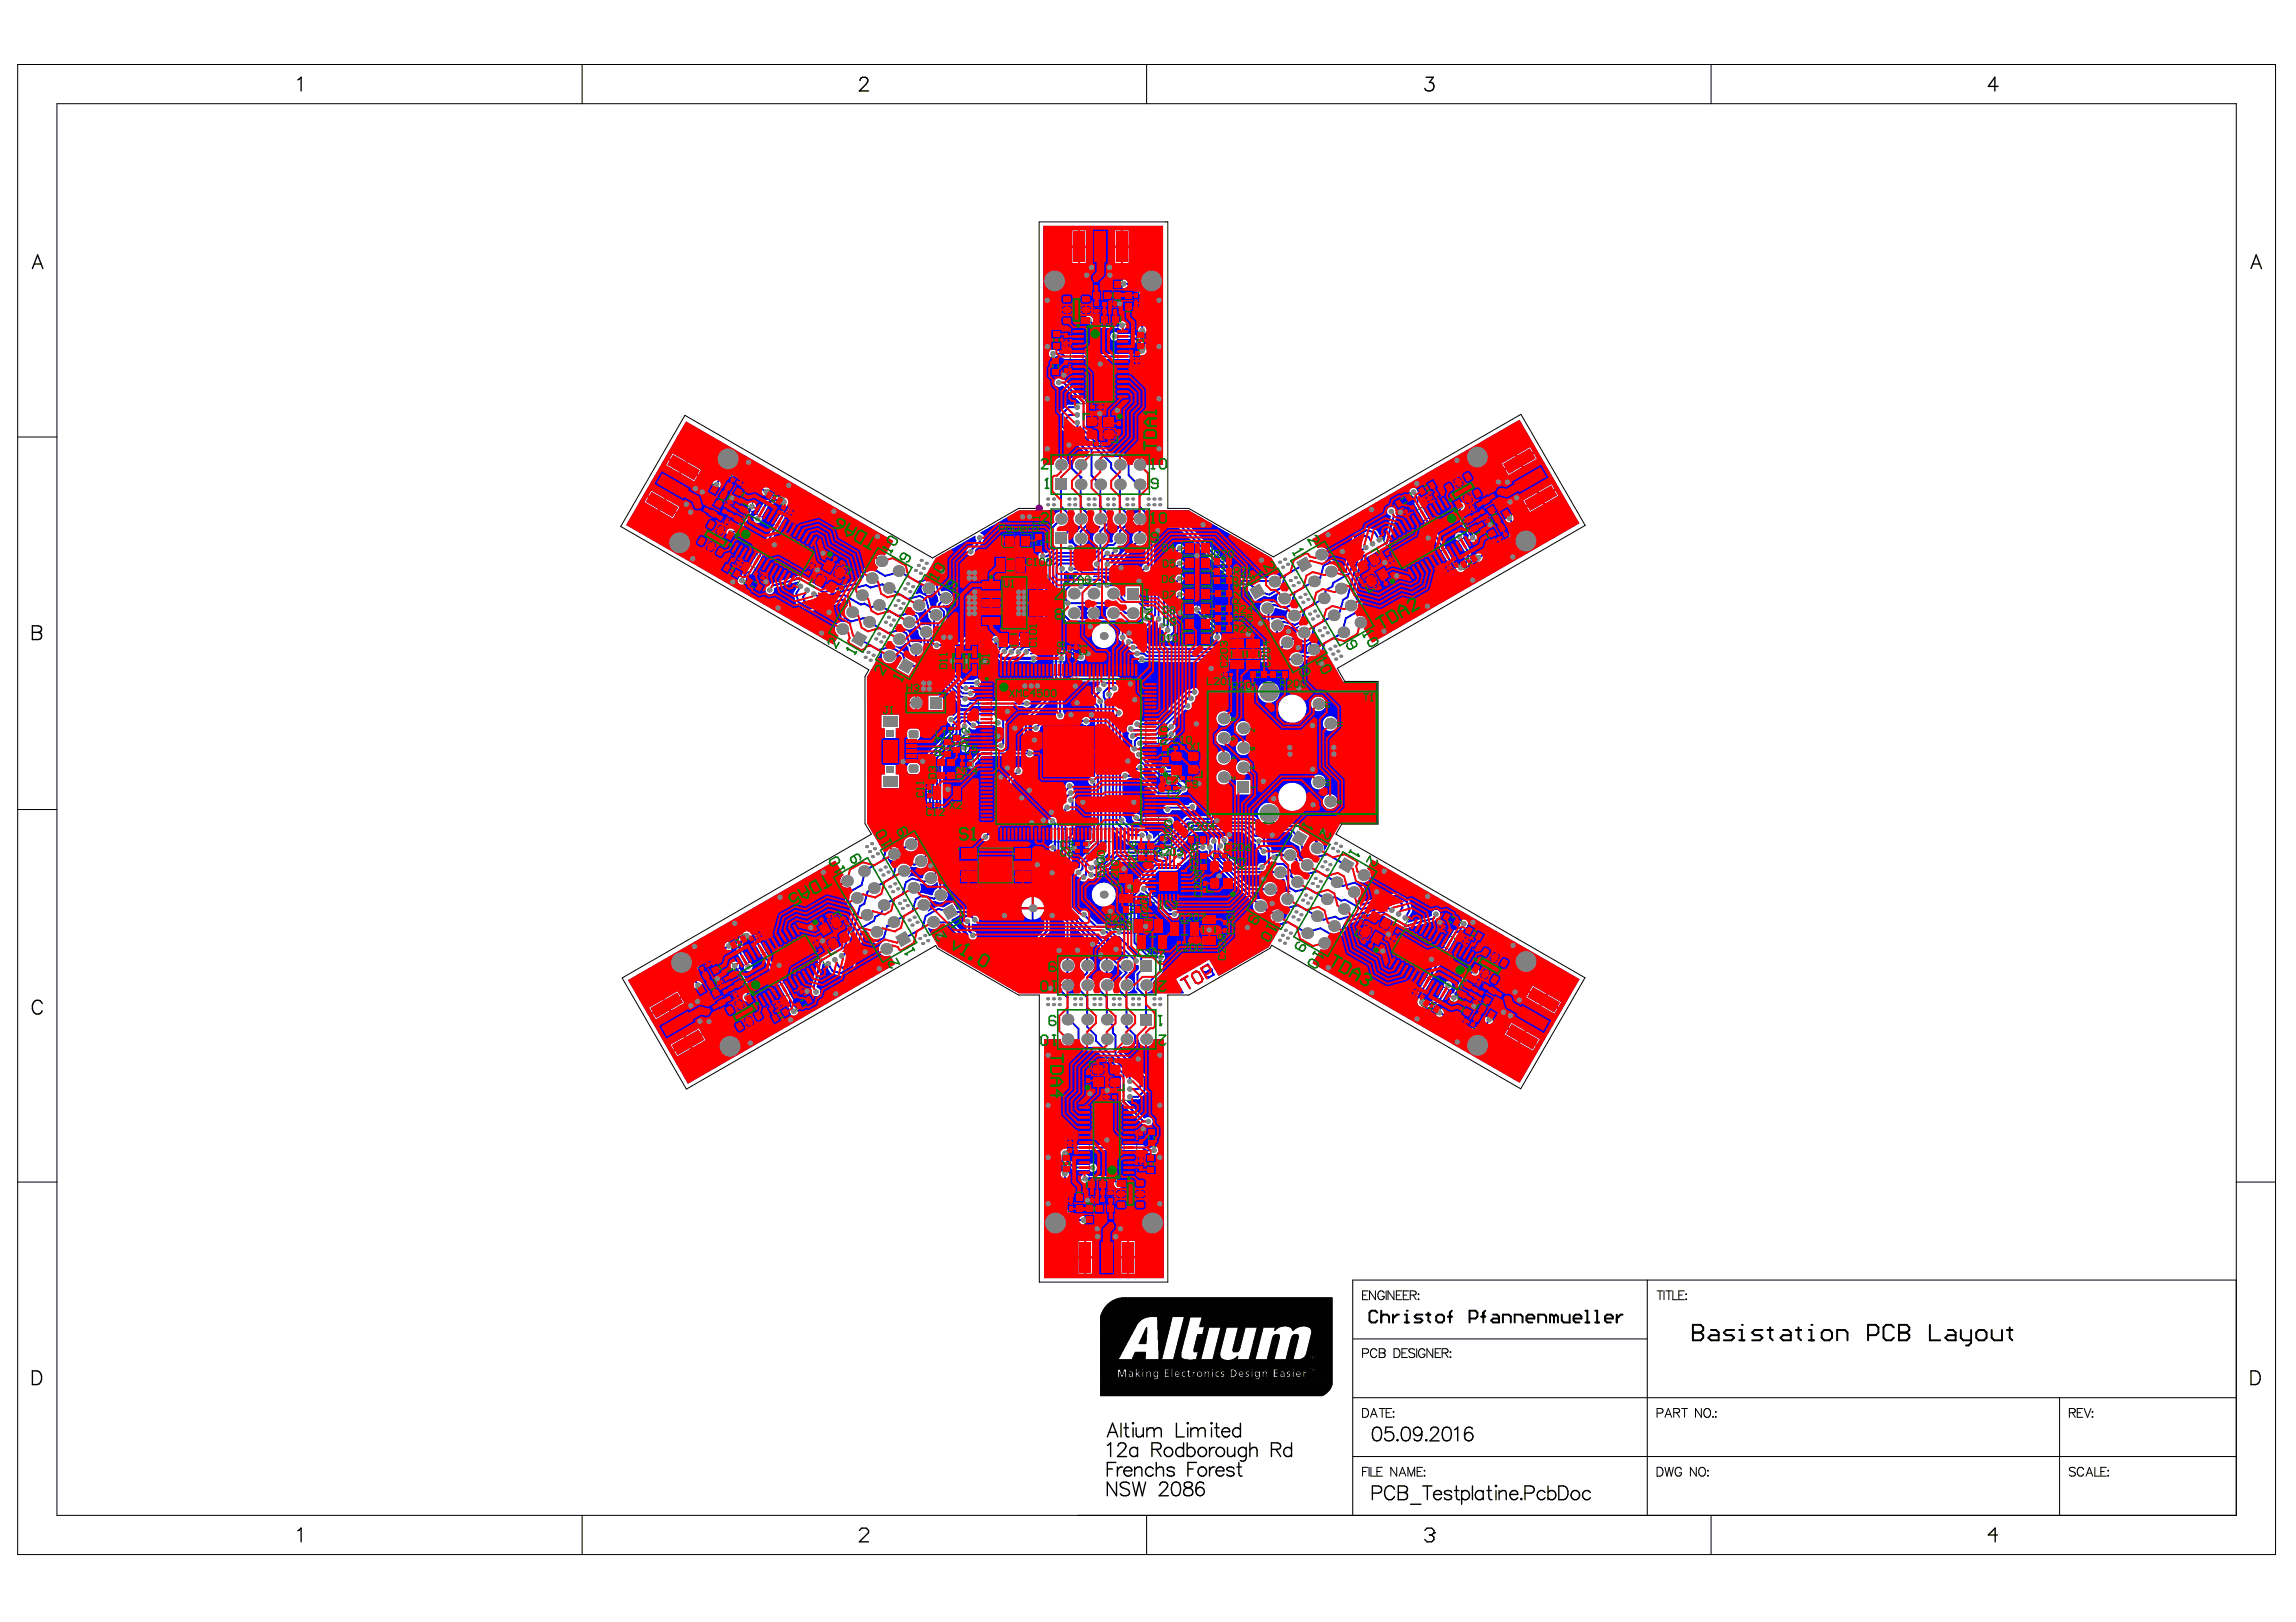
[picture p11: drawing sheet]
<svg xmlns="http://www.w3.org/2000/svg" width="297mm" height="210mm" viewBox="0 0 297 210" stroke-linecap="round" stroke-linejoin="round" font-family="sans-serif">
<g fill="none" stroke="#000" stroke-width=".13">
<path d="M2.3 8.3h292.1v192.9h-292.1zM7.4 13.4h281.9v182.7h-281.9zM75.3 8.3v5.1M148.3 8.3v5.1M221.4 8.3v5.1M2.3 56.6h5.1M88.6 53.7l32 18.5 11.2-6.4h2.6v-37.1h16.7v37.1h2.7l10.9 6.3 32.1-18.5 8.3 14.4-32.1 18.5 1 1.7h4.3v18.5h-4.7l-.8 1.2 32.3 18.6-8.4 14.4-32.2-18.6-.2 .4-10.5 6.1h-2.7v37.1h-16.6v-37.1h-2.7l-10.5-6.1-.2-.3-32.3 18.5-8.3-14.3 32.2-18.7-.8-1.3v-19l.5-.9-32.1-18.6zM2.3 104.8h5.1M2.3 153h5.1M289.3 153h5.1M142.4 178.2h2.2M142.4 178.1h2.2"/>
<path d="M142.4 178h2.2M142.4 177.9h2.2M142.4 177.8h2.2M142.4 177.7h2.2M142.4 177.6h2.2M142.4 177.5h2.2M142.4 177.4h2.2M142.4 177.3h2.2M142.4 177.2h2.2M142.4 173.4h3.6M142.4 173.3h3.7M142.4 173.2h3.7"/>
<path d="M142.4 173.1h3.8M142.4 173h3.8M142.4 172.9h3.9M142.4 172.8h3.9M142.4 172.7h4M142.4 172.6h4M142.4 172.6h4.1M142.4 172.5h4.1M142.4 172.4h4.1M142.4 172.4h4.2M142.4 172.3h4.2M142.4 172.2h4.2"/>
<path d="M142.4 172.2h4.3M142.4 172.1h4.3M142.4 172h4.4M142.4 171.9h4.4M142.4 171.8h4.4M142.4 171.8h4.5M142.4 175.9h2.3M142.4 175.8h2.4M142.4 175.7h2.4M142.4 175.6h2.4M142.4 175.6h2.5M142.4 175.5h2.5"/>
<path d="M142.4 175.4h2.6M142.4 175.3h2.6M142.4 175.2h2.6M142.4 175.2h2.7M142.4 175.1h2.7M142.4 175h2.7M142.4 175h2.8M142.4 174.9h2.8M142.4 174.8h2.9M142.4 174.7h2.9M142.4 174.6h3M142.4 174.5h3"/>
<path d="M142.4 174.4h3.1M142.4 174.3h3.1M142.4 174.2h3.2M142.4 174.1h3.2M142.4 174.1h3.3M142.4 174h3.3M142.4 173.9h3.3M142.4 173.9h3.4M142.4 173.8h3.4M142.4 173.7h3.4M142.4 173.7h3.5M142.4 173.6h3.5"/>
<path d="M142.4 173.5h3.5M142.4 173.5h3.6M142.4 171.7h4.5M142.4 171.6h4.5M142.4 171.6h4.6M142.4 171.5h4.6M142.4 171.4h4.6M142.4 171.4h4.7M142.4 171.3h4.7M142.4 171.2h4.8M142.4 171.1h4.9M142.4 171h5"/>
<path d="M142.4 171h5.1M142.4 170.9h5.1M142.4 170.9h5.2M142.4 170.8h5.2M142.4 170.8h5.3M142.4 170.7h5.4M142.4 170.7h5.5M142.4 178.3h6.8M142.4 177.2h4.5M142.4 177.1h4.5M142.4 175.8h2.3M142.4 170.6h5.6"/>
<path d="M142.4 170.6h5.7M142.4 170.5h5.8M142.4 170.5h6M142.4 170.4h6.3M142.4 176h11.3M142.4 178.5h6.9M142.4 178.4h6.8M142.4 178.3h7.2M142.4 178.2h7.3M142.4 176h16.2M142.4 180h29.5M142.4 179.9h29.6"/>
<path d="M142.4 179.8h29.6M142.4 179.8h29.7M142.4 179.7h29.7M142.4 179.6h29.8M142.4 179.5h29.8M142.4 179.4h29.8M142.4 179.4h29.9M142.4 179.3h29.9M142.4 179.2h29.9M142.4 179.1h29.9M142.4 179h29.9M142.4 178.9h29.9"/>
<path d="M142.4 178.8h29.9M142.4 178.7h29.9M142.4 178.6h29.9M142.4 178.5h29.9M142.4 177.1h29.9M142.4 177h29.9M142.4 176.9h29.9M142.4 176.8h29.9M142.4 176.7h29.9M142.4 176.6h29.9M142.4 176.5h29.9M142.4 176.4h29.9"/>
<path d="M142.4 176.3h29.9M142.4 176.2h29.9M142.4 176.1h29.9M142.4 170.4h29.9M142.4 170.3h29.9M142.4 170.2h29.9M142.5 170.1h29.8M142.5 170h29.8M142.5 169.9h29.8M142.6 169.9h29.7M142.6 169.8h29.7M142.6 169.7h29.7"/>
<path d="M142.7 169.6h29.6M142.7 169.5h29.6M142.8 169.5h29.5M142.8 169.4h29.5M142.9 169.3h29.4M142.9 169.2h29.4M143 169.2h29.3M143 169.1h29.3M143.1 169.1h29.2M143.1 169h29.2M143.2 168.9h29.1M143.3 168.8h29"/>
<path d="M143.4 168.7h28.9M143.5 168.7h28.8M143.5 168.6h28.8M143.6 168.5h28.7M143.7 168.4h28.6M143.8 168.4h28.5M143.9 168.3h28.4M144 168.3h28.3M144.1 168.2h28.2M144.2 168.2h28.1M144.3 168.1h28M144.5 168.1h27.8"/>
<path d="M144.6 168h27.7M144.8 168h27.5M144.8 178.2h.3M144.8 178.1h.2M144.8 178h.2M144.8 177.9h.2M144.8 177.8h.1M144.8 177.7h.1M144.8 177.6h.1M144.9 177.2h.5M145 177.4h.3M145 177.3h.4"/>
<path d="M145 177.5h.3M145.1 177.7h.2M145.1 177.6h.2M145.1 167.9h27.2M145.1 177.9h.1M145.1 177.8h.1M145.1 177.7h.1M145.3 178.2h.2M145.3 178.1h.2M145.3 178h.2M145.4 177.9h.1M145.4 177.8h.1"/>
<path d="M145.4 177.7h.1M145.5 177.6h.1M145.5 177.5h.1M145.7 178.2h.4M145.7 178.1h.3M145.7 178h.3M145.7 177.9h.3M145.7 177.8h.4M145.7 177.7h.7M145.7 177.6h.3M145.7 177.5h.3M145.7 177.5h.4"/>
<path d="M145.7 177.4h1.2M145.7 177.3h1.2M145.7 177.2h1.2M145.7 177.8h.3M146.1 177.6h.3M146.2 178h.2M146.2 177.9h.2M146.4 178.2h.1M146.5 175.9h1.7M146.5 177.5h.4M146.5 175.8h1.7M146.5 175.7h1.7"/>
<path d="M146.6 177.6h.3M146.6 177.5h.3M146.6 175.7h1.6M146.6 175.6h1.6M146.6 178.2h.3M146.6 178.1h.3M146.6 178h.3M146.6 177.9h.3M146.6 177.8h.3M146.6 177.7h.3M146.6 175.5h1.6M146.7 175.5h1.5"/>
<path d="M146.7 175.4h1.5M146.7 175.3h1.5M146.7 175.2h1.5M146.8 175.2h1.4M146.8 175.1h1.4M146.8 175h1.4M146.9 175h1.3M147.1 178.2h.2M147.1 178.1h.2M147.1 178.1h.1M147.1 178h.1M147.1 177.9h.1"/>
<path d="M147.1 177.7h.1M147.1 177.6h.1M147.1 177.5h.1M147.1 177.5h.2M147.1 177.4h3.6M147.1 177.3h3.6M147.1 177.3h.7M147.1 177.2h.7M147.1 177.1h4.4M147.3 177.8h.5M147.3 177.9h.5M147.3 177.7h.5"/>
<path d="M147.3 173.9h1M147.4 177.9h.4M147.4 177.7h.4M147.4 177.6h.4M147.4 173.8h.9M147.5 178h.3M147.5 177.6h.3M147.5 173.7h.8M147.5 178.1h.3M147.5 177.5h.3M147.5 173.6h.8M147.5 173.5h.8"/>
<path d="M147.6 178.1h.2M147.6 177.5h.2M147.6 173.5h.7M147.6 173.4h.7M147.6 178.2h.2M147.6 173.3h.7M147.7 173.3h.6M147.7 173.2h.6M147.7 173.1h.6M147.8 173.1h.5M147.8 173h.5M147.8 172.9h.5"/>
<path d="M147.9 172.8h.4M147.9 172.7h.4M148 178.2h.3M148 178.1h.3M148 178h.3M148 177.9h.3M148 177.8h.3M148 177.7h.3M148 177.6h.3M148 177.5h.3M148 177.3h2.7M148 177.2h2.7"/>
<path d="M148 172.6h.4M148 177.2h3.5M148 172.5h.4M148.1 172.4h.3M148.1 172.3h.3M148.1 172.2h.3M148.2 172.2h.2M148.2 172.1h.2M148.2 172h.2M148.3 171.9h.1M148.3 171.8h.1M148.4 177.5h.1"/>
<path d="M148.5 178.2h.2M148.5 178.1h.2M148.5 178h.2M148.5 177.9h.2M148.5 177.8h.2M148.5 177.7h.2M148.5 177.6h.2M148.8 177.5h.5M148.9 177.5h.4M148.9 178.2h.4M148.9 178.1h.4M148.9 178.1h.3"/>
<path d="M148.9 178h.3M148.9 177.9h.3M148.9 177.8h.3M148.9 177.7h.3M148.9 177.6h.3M149.3 178.3h.3M149.4 177.9h.3M149.4 177.8h.3M149.4 177.7h.3M149.4 178h.2M149.4 177.6h.2M149.5 178h.1"/>
<path d="M149.6 178.2h.1M149.6 177.5h.1M149.7 170.7h1.9M149.7 170.6h1.9M149.7 170.5h1.9M149.7 170.4h2M149.7 178.5h12.7M149.8 172.1h1.5M149.8 172h1.5M149.8 171.9h1.5M149.8 171.8h1.5M149.8 171.7h1.6"/>
<path d="M149.8 171.6h1.6M149.8 171.5h1.6M149.8 171.4h1.6M149.8 171.3h1.6M149.8 171.2h1.7M149.8 171.1h1.7M149.8 171h1.7M149.8 170.9h1.7M149.8 170.8h1.8M149.8 171.7h1.5M149.8 178.4h12.6M149.8 173.4h1.1"/>
<path d="M149.8 173.3h1.2M149.8 173.2h1.2M149.8 173.1h1.2M149.8 173h1.2M149.8 172.9h1.3M149.8 172.8h1.3M149.8 172.7h1.3M149.8 172.6h1.3M149.8 172.5h1.4M149.8 172.4h1.4M149.8 172.3h1.4M149.8 172.2h1.4"/>
<path d="M149.8 178.3h12.6M149.9 178.2h.8M149.9 178.1h.8M149.9 178h.8M149.9 177.9h.8M149.9 177.8h.8M149.9 177.7h.8M149.9 177.6h.8M149.9 177.5h.8M149.9 174.7h.7M149.9 174.6h.7M149.9 174.5h.8"/>
<path d="M149.9 174.4h.8M149.9 174.3h.8M149.9 174.2h.8M149.9 174.1h.9M149.9 174h.9M149.9 173.9h.9M149.9 173.8h.9M149.9 173.7h1M149.9 173.6h1M149.9 173.5h1M149.9 178.3h12.9M149.9 178.2h12.9"/>
<path d="M149.9 175.9h.4M149.9 175.8h.4M149.9 175.7h.4M149.9 175.6h.4M149.9 175.6h.5M149.9 175.5h.5M149.9 175.4h.5M149.9 175.3h.5M149.9 175.2h.5M149.9 175.1h.6M149.9 175h.6M149.9 174.9h.6"/>
<path d="M149.9 174.8h.6M150.9 178h.6M150.9 177.9h.6M150.9 177.8h.6M150.9 177.6h.6M150.9 177.5h.6M150.9 177.4h.6M151.2 177.7h.3M151.2 177.6h.3M151.3 178.2h.2M151.3 178.1h.2M151.3 177.3h.2"/>
<path d="M151.3 177.2h.2M151.7 178.2h.5M151.7 178.1h.4M151.7 178.1h.3M151.7 178h.3M151.7 177.9h.3M151.7 177.8h.3M151.7 177.7h.3M151.7 177.6h.3M151.7 177.5h.4M151.7 177.4h1.9M151.7 177.3h1.9"/>
<path d="M151.7 177.3h2M151.7 177.2h5M151.7 177.1h17.6M151.8 175.9h1.4M151.9 175.9h1.2M151.9 175.8h1M151.9 175.7h.9M151.9 175.8h1.1M151.9 175.6h.9M151.9 175.5h.9M152 175.5h.8M152 175.4h.8"/>
<path d="M152 175.3h.8M152 175.2h.8M152 175.1h.8M152.1 175h.7M152.1 174.9h.7M152.1 177.9h.7M152.1 177.7h.4M152.1 174.8h.7M152.1 174.7h.8M152.2 178h.6M152.2 177.7h.2M152.2 177.6h.2"/>
<path d="M152.2 174.6h.7M152.2 174.5h.7M152.2 178h.3M152.2 174.4h.7M152.2 174.3h.8M152.3 174.2h.7M152.3 174.1h.7M152.3 174h.7M152.3 173.9h.8M152.4 173.8h.7M152.4 173.7h.7M152.4 173.6h.7"/>
<path d="M152.4 173.5h.8M152.5 177.5h.5M152.5 173.4h.7M152.5 173.3h.7M152.5 177.5h.4M152.5 173.2h.7M152.5 173.2h.8M152.5 173.1h.8M152.6 178.2h.4M152.6 178.1h.3M152.6 178h.3M152.6 177.6h.3"/>
<path d="M152.6 173h.7M152.6 172.9h.7M152.6 177.9h.2M152.6 177.8h.2M152.6 177.7h.2M152.6 172.8h.7M152.6 172.8h.8M152.6 172.7h.8M152.7 172.6h.7M152.7 172.5h.7M152.7 172.4h.7M152.7 172.4h.8"/>
<path d="M152.7 172.3h.8M152.8 172.2h.7M152.8 172.1h.7M152.8 172h.7M152.8 171.9h.8M152.9 171.8h.7M152.9 171.7h.7M152.9 171.6h.7M152.9 171.5h.8M153 171.4h.7M153 171.3h.7M153 177.9h.6"/>
<path d="M153 177.8h.6M153 177.7h.6M153 171.2h.7M153 171.1h.8M153.1 178h.5M153.1 177.7h.5M153.1 171h.7M153.1 170.9h.8M153.1 177.6h.5M153.1 170.8h.8M153.1 170.7h.8M153.2 170.6h.7"/>
<path d="M153.2 170.5h.8M153.2 170.4h19.1M153.4 178.2h.3M153.4 178.1h.3M153.4 178.1h.2M153.4 177.6h.1M153.4 177.5h.1M153.9 178h.4M153.9 177.9h.4M153.9 177.8h.4M153.9 177.7h.4M153.9 177.6h.4"/>
<path d="M153.9 177.4h5.3M153.9 177.3h5.3M153.9 177.3h2.8M154 177.6h.3M154 177.5h.3M154.1 178.2h.2M154.1 178.1h.2M154.3 176h4M154.4 178.2h.6M154.4 178.1h.5M154.4 178h.4M154.4 177.9h.4"/>
<path d="M154.4 177.5h.1M154.4 174.8h1.2M154.5 177.8h.3M154.5 177.7h.3M154.5 174.9h1.1M154.5 174.8h1.1M154.5 174.7h1.1M154.5 174.7h1.2M154.5 174.6h1.2M154.5 174.5h1.2M154.5 174.4h1.2M154.5 174.3h1.2"/>
<path d="M154.6 174.3h1.2M154.6 174.2h1.2M154.6 174.1h1.2M154.6 174h1.2M154.6 173.9h1.2M154.7 177.6h.1M154.7 177.6h.2M154.7 177.5h.2M154.7 177.5h.3M154.7 173.9h1.2M154.7 173.8h1.2M154.7 173.7h1.2"/>
<path d="M154.7 173.6h1.2M154.7 173.5h1.2M154.8 173.4h1.2M154.8 173.3h1.2M154.8 175.9h.6M154.8 173.5h1.2M154.8 173.2h1.2M154.8 173.1h1.2M154.8 175.8h.6M154.8 175.7h.6M154.9 173.1h1.2M154.9 173h1.2"/>
<path d="M154.9 172.9h1.2M154.9 175.7h.5M154.9 175.6h.5M154.9 175.5h.6M154.9 172.8h1.2M154.9 172.7h1.2M154.9 175.4h.6M154.9 175.3h.6M155 175.2h.5M155 175.1h.5M155 175.1h.6M155 178h.3"/>
<path d="M155 177.9h.4M155 177.8h.4M155 177.7h.4M155 177.7h.3M155 175h.6M155.1 178h.2M155.1 177.6h.2M155.2 171.7h10.5M155.2 171.6h10.8M155.2 171.6h17.1M155.2 171.5h17.1M155.3 171.4h17"/>
<path d="M155.3 171.3h17M155.3 171.2h17M155.3 171.1h17M155.4 178.2h.4M155.4 177.5h.4M155.4 171.1h16.9M155.4 171h16.9M155.4 170.9h16.9M155.4 170.8h16.9M155.4 170.7h16.9M155.5 178.1h.3M155.5 177.6h.3"/>
<path d="M155.5 177.5h.3M155.5 170.7h16.8M155.5 170.6h16.8M155.5 170.5h16.8M155.5 178h.3M155.6 178h.2M155.6 177.9h.2M155.6 177.8h.2M155.6 177.7h.2M155.6 172.7h.6M155.6 172.6h.6M155.6 172.5h.6"/>
<path d="M155.7 172.4h.5M155.7 172.3h.5M155.7 172.3h.6M155.7 172.2h.6M155.7 172.1h.6M155.8 172h.5M155.8 171.9h.5M155.8 171.8h.6M155.8 171.7h9.7M156 178.2h.3M156 178.1h.3M156 178h.3"/>
<path d="M156 177.9h.3M156 177.8h.3M156 177.5h.1M156 177.7h.3M156.1 177.6h.1M156.4 177.5h.3M156.4 177.6h.3M156.5 178.2h.2M156.5 178.1h.2M156.5 178h.2M156.5 177.9h.2M156.5 177.8h.2"/>
<path d="M156.5 177.7h.2M156.5 177.6h.2M156.9 175.9h1.3M157 178.2h.4M157 178.1h.3M157 178h.2M157 177.9h.2M157 177.8h.2M157 177.7h.2M157 177.6h.2M157 177.6h.3M157 177.5h.3"/>
<path d="M157 177.5h.4M157 177.3h2.2M157 177.2h2.2M157 175.9h1.1M157 175.8h1M157 175.7h.9M157 177.2h4.9M157 175.6h.9M157 175.5h.9M157.1 175.5h.7M157.1 175.4h.7M157.1 175.3h.7"/>
<path d="M157.1 175.2h.7M157.1 175.1h.7M157.2 175h.6M157.2 175h.7M157.2 174.9h.7M157.2 174.8h.7M157.2 174.7h.7M157.3 174.6h.6M157.3 174.6h.7M157.3 174.5h.7M157.3 174.4h.7M157.3 174.3h.7"/>
<path d="M157.4 174.2h.6M157.4 174.2h.7M157.4 174.1h.7M157.4 177.9h.8M157.4 177.9h.7M157.4 177.8h.5M157.4 177.7h.5M157.4 174h.7M157.4 173.9h.7M157.4 177.8h.6M157.5 178h.7M157.5 177.7h.4"/>
<path d="M157.5 177.6h.4M157.5 173.8h.6M157.5 173.7h.7M157.5 173.8h.7M157.5 173.6h.7M157.5 173.5h.7M157.6 173.4h.7M157.6 173.3h.7M157.6 173.4h.6M157.6 173.2h.7M157.6 173.1h.7M157.7 173h.6"/>
<path d="M157.7 173h.7M157.7 172.9h.7M157.7 177.6h.2M157.7 177.5h.3M157.7 172.8h.7M157.7 172.7h.7M157.8 178.2h.1M157.8 178.1h.1M157.8 177.5h.2M157.8 172.6h.6M157.8 172.6h.7M157.8 172.5h.7"/>
<path d="M157.8 172.4h.7M157.8 172.3h.7M157.9 172.2h.6M157.9 172.2h.7M157.9 172.1h.7M157.9 172h.7M157.9 171.9h.7M157.9 171.8h.7M158 171.8h.6M158.1 177.7h1.1M158.1 177.6h1.1M158.2 177.7h1"/>
<path d="M158.3 178.2h.9M158.3 177.8h.9M158.4 178.1h.8M158.4 178h.8M158.4 177.9h.8M158.4 177.6h.8M158.4 177.5h.8M158.4 177.8h.8M159.1 176h13.2M159.4 178h.1M159.4 178h.2M159.4 177.9h.3"/>
<path d="M159.4 177.8h.4M159.4 177.7h.4M159.4 177.6h.4M159.4 177.5h.3M159.4 177.4h.3M159.4 177.4h.2M159.4 176h12.9M159.5 174.8h.8M159.5 174.7h.8M159.5 174.7h.9M159.5 174.6h.9M159.5 175.9h.5"/>
<path d="M159.5 174.9h.7M159.5 174.5h.9M159.5 174.4h.9M159.5 174.4h1M159.6 174.9h.5M159.6 174.3h.9M159.6 174.2h.9M159.6 175.9h.5M159.6 174.1h.9M159.6 174h.9M159.6 174h1M159.7 178.2h.7"/>
<path d="M159.7 177.2h2.2M159.7 173.9h.9M159.7 173.8h.9M159.7 173.7h.9M159.7 173.6h.9M159.7 173.6h1M159.7 175.8h.4M159.8 178.1h.6M159.8 173.4h.9M159.8 175.8h.3M159.8 173.5h.9M159.8 177.3h2.1"/>
<path d="M159.8 173.3h.9M159.8 173.2h.9M159.8 173.2h1M159.9 178.1h.4M159.9 177.3h4.8M159.9 173.1h.9M159.9 173h.9M159.9 175.7h.2M159.9 178h.4M159.9 177.4h4.8M159.9 172.9h.9M159.9 172.8h.9"/>
<path d="M159.9 172.8h1M159.9 175.7h.3M160 177.9h.2M160 177.6h.3M160 177.5h.3M160 177.5h.4M160 172.7h.9M160 172.6h.9M160 175.6h.2M160 177.8h.2M160 177.7h.2M160 177.7h.3"/>
<path d="M160 172.5h.9M160 172.4h.9M160 172.4h1M160.1 172.3h.9M160.1 172.2h.9M160.1 175.5h.1M160.2 172.1h.8M160.2 172h.8M160.2 171.9h.9M160.2 171.8h.9M160.4 177.9h1M160.4 177.7h.3"/>
<path d="M160.5 178h.9M160.5 177.6h.2M160.5 178h.3M160.8 177.5h.4M160.8 178.2h.3M160.9 178.1h.2M160.9 178h.5M160.9 177.6h.2M160.9 177.9h.4M160.9 177.8h.2M160.9 177.7h.2M160.9 177.8h.3"/>
<path d="M161.3 177.7h.6M161.3 177.6h.6M161.4 177.7h.5M161.5 178.2h.4M161.5 177.8h.4M161.6 178.1h.3M161.6 177.6h.3M161.6 177.8h.3M161.6 178h.3M161.6 177.9h.3M161.6 177.5h.3M161.6 175.9h.8"/>
<path d="M161.6 175.8h.8M161.7 175.8h.7M161.7 175.7h.7M161.7 175.6h.7M161.7 175.6h.8M161.7 175.5h.8M161.7 175.4h.8M161.8 175.3h.7M161.8 175.2h.7M161.8 175.1h.8M161.8 175h.8M161.9 174.9h.7"/>
<path d="M161.9 174.8h.7M161.9 174.7h.8M161.9 174.6h.8M162 174.5h.7M162 174.4h.7M162 174.3h.8M162 174.2h.8M162.1 178.2h.4M162.1 178.1h.3M162.1 178.1h.2M162.1 178h.2M162.1 177.9h.2"/>
<path d="M162.1 177.8h.2M162.1 177.7h.2M162.1 177.6h.2M162.1 177.5h.3M162.1 177.3h2.6M162.1 177.2h2.6M162.1 174.1h.7M162.1 174h.7M162.1 177.2h5.1M162.1 173.9h.8M162.1 173.8h.8M162.2 173.7h.7"/>
<path d="M162.2 173.6h.7M162.2 173.4h.8M162.2 173.5h.8M162.3 173.3h.7M162.3 173.2h.7M162.3 173.1h.8M162.3 173h.8M162.4 172.9h.7M162.4 172.8h.7M162.4 172.7h.8M162.4 172.6h.8M162.5 177.9h.3"/>
<path d="M162.5 177.8h.3M162.5 177.7h.3M162.5 172.5h.7M162.5 172.4h.7M162.5 178.3h.2M162.5 178h.3M162.5 172.3h.8M162.5 172.2h.8M162.6 178h.1M162.6 177.6h.1M162.6 172.1h.8M162.6 172h.8"/>
<path d="M162.6 171.9h.8M162.6 171.8h.8M162.7 178.2h.1M162.7 177.5h.1M162.8 178.1h.1M162.8 178.5h9.5M162.9 178.4h9.4M163 178.3h9.3M163 178.2h9.3M163 178.2h.3M163 178.1h.3M163 178h.3"/>
<path d="M163 177.9h.3M163 177.8h.3M163 177.7h.3M163 177.6h.3M163 177.5h.3M163.5 178.2h.3M163.5 178.1h.3M163.5 178h.3M163.5 177.9h.3M163.5 177.8h.3M163.5 177.7h.3M163.5 177.5h.1"/>
<path d="M163.6 177.7h.2M163.6 177.6h.2M163.9 177.5h.8M164 178.2h.7M164 178.1h.7M164 178h.7M164 177.9h.7M164 177.8h.7M164 177.7h.7M164 177.6h.7M164 175.9h.8M164 175.8h.9"/>
<path d="M164 175.7h.9M164 175.6h.9M164.1 175.5h.8M164.1 175.4h.9M164.1 175.3h.9M164.1 175.2h.9M164.1 175.1h.9M164.2 175.1h.8M164.2 175h.8M164.2 175h.9M164.2 174.9h.9M164.2 174.8h.9"/>
<path d="M164.2 174.7h.9M164.3 174.7h.8M164.3 174.6h.8M164.3 174.6h.9M164.3 174.5h.9M164.3 174.4h.9M164.3 174.3h.9M164.4 174.3h.8M164.4 174.2h.8M164.4 174.2h.9M164.4 174.1h.9M164.4 174h.9"/>
<path d="M164.4 173.9h.9M164.5 173.9h.8M164.5 173.8h.8M164.5 173.7h.9M164.5 173.8h.9M164.5 173.6h.9M164.5 173.5h.9M164.6 173.4h.9M164.6 173.3h.9M164.6 173.5h.8M164.6 173.4h.8M164.6 173.2h.9"/>
<path d="M164.6 173.1h.9M164.7 173.1h.8M164.7 173h.8M164.7 172.9h.8M164.8 172.9h.7M164.8 172.8h.7M164.9 172.8h.6M164.9 172.2h.1M164.9 172.1h.1M164.9 172.1h.2M164.9 172h.2M164.9 171.9h.3"/>
<path d="M165 178h.6M165 177.9h.6M165 177.8h.7M165 177.6h.6M165 177.5h.6M165 177.5h.7M165 177.4h4.5M165 172.7h.4M165 171.9h.3M165 171.8h.3M165 171.8h.4M165 177.8h.6"/>
<path d="M165.3 178.2h.4M165.3 178.1h.3M165.3 177.7h.7M165.3 177.6h.3M165.3 177.3h4.2M165.3 177.3h1.9M165.3 177.2h1.9M165.7 178h.3M165.7 177.6h.3M165.8 178h.2M165.8 177.9h.2M166 178.2h.1"/>
<path d="M166.1 177.5h.5M166.1 177.5h.4M166.2 177.6h.3M166.2 178.2h.3M166.2 178.1h.3M166.2 178h.6M166.2 177.9h.6M166.2 177.9h.5M166.2 177.8h.3M166.2 177.7h.3M166.4 175.9h.9M166.4 175.8h.9"/>
<path d="M166.5 175.7h.8M166.5 175.7h.9M166.5 175.6h.9M166.5 175.5h.9M166.5 175.4h.9M166.5 175.3h.9M166.6 175.3h.8M166.6 175.2h.9M166.6 175.1h.9M166.6 171.6h1.8M166.6 175h.9M166.6 174.9h.9"/>
<path d="M166.7 177.7h.5M166.7 177.6h.5M166.7 174.9h.8M166.7 174.8h.9M166.7 174.7h.9M166.7 174.6h.9M166.7 174.5h.9M166.8 174.5h.8M166.8 174.4h.9M166.8 174.3h.9M166.8 171.7h1.3M166.8 174.2h.9"/>
<path d="M166.8 174.1h.9M166.9 178.2h.3M166.9 177.8h.3M166.9 174.1h.8M166.9 174h.9M166.9 173.9h.9M166.9 178.1h.3M166.9 173.8h.9M166.9 173.7h.9M166.9 171.7h1.1M167 178.1h.2M167 178h.2"/>
<path d="M167 177.9h.2M167 177.6h.2M167 177.5h.2M167 171.8h.9M167 173.7h.8M167 173.6h.9M167 173.5h.9M167 177.8h.2M167 173.4h.9M167 173.3h.9M167.1 173.3h.8M167.1 173.2h.9"/>
<path d="M167.1 171.8h.7M167.1 173.1h.9M167.1 173h.9M167.1 171.9h.5M167.1 171.9h.6M167.2 173h.8M167.2 172.9h.8M167.2 172h.3M167.2 172.2h.2M167.2 172.1h.2M167.2 172.1h.3M167.3 172.8h.7"/>
<path d="M167.3 172.2h.1M167.3 172.8h.6M167.4 178.2h.4M167.4 178.1h.4M167.4 178.1h.3M167.4 178h.3M167.4 177.9h.2M167.4 177.8h.2M167.4 177.7h.2M167.4 177.7h.3M167.4 177.6h.3M167.4 177.5h.4"/>
<path d="M167.4 177.3h2.1M167.4 177.2h2.1M167.4 172.7h.5M167.8 177.9h.8M167.8 177.7h.3M167.9 178h.7M167.9 177.6h.2M167.9 178h.3M168.2 177.5h.4M168.2 175.9h1.2M168.2 178.2h.4M168.3 178.1h.3"/>
<path d="M168.3 178h.3M168.3 177.6h.3M168.3 177.9h.3M168.3 177.8h.3M168.3 177.7h.3M168.4 175.9h1M168.5 175.8h.9M168.6 175.8h.8M168.6 175.7h.8M168.7 177.5h.1M168.7 175.7h.7M168.8 178.2h3.5"/>
<path d="M168.8 178.1h3.5M168.8 178h3.5M168.8 177.9h3.5M168.8 177.8h3.5M168.8 177.7h3.5M168.8 175.6h.6M168.8 175.5h.5M168.9 175.5h3.4M168.9 175.4h3.4M168.9 175.3h3.4M168.9 171.6h3.4M169 177.6h3.3"/>
<path d="M169 177.5h3.3M169 177.5h.5M169 175.3h3.3M169 175.2h3.3M169 175.1h3.3M169 175h3.3M169.1 175h3.2M169.1 174.9h3.2M169.1 174.8h3.2M169.1 174.7h3.2M169.1 174.6h3.2M169.2 174.6h3.1"/>
<path d="M169.2 174.5h3.1M169.2 174.4h3.1M169.2 171.7h3.1M169.2 174.3h3.1M169.2 174.2h3.1M169.3 174.2h3M169.3 174.1h3M169.3 174h3M169.3 171.7h3M169.3 173.9h3M169.3 173.8h3M169.4 171.8h2.9"/>
<path d="M169.4 173.7h2.9M169.4 173.6h2.9M169.4 173.8h2.9M169.4 173.5h2.9M169.4 173.4h2.9M169.5 173.4h2.8M169.5 173.3h2.8M169.5 173.2h2.8M169.5 171.8h2.8M169.5 177.5h.3M169.5 177.4h.3M169.5 177.3h.3"/>
<path d="M169.5 177.2h.3M169.5 173.1h2.8M169.5 173h2.8M169.5 171.9h2.8M169.5 175.9h.3M169.5 175.8h.3M169.5 175.7h.3M169.5 175.6h.3M169.6 173h2.7M169.6 172.9h2.7M169.6 172.8h2.7M169.6 172h2.7"/>
<path d="M169.6 171.9h2.7M169.7 172.8h2.6M169.7 172.7h2.6M169.7 172.6h2.6M169.7 172.2h2.6M169.7 172.1h2.6M169.7 172.5h2.6M169.7 172.4h2.6M169.7 172.3h2.6M169.7 175.5h.1M169.7 177.1h.1M169.9 177.5h.1"/>
<path d="M169.9 177.4h.1M169.9 177.3h.1M169.9 175.9h.1M169.9 175.8h.1M169.9 175.7h.1M169.9 175.6h.2M169.9 175.5h.3M169.9 177.2h.2M169.9 177.1h.3M170 177.3h.1M170 177.2h.1M170 175.7h.1"/>
<path d="M170 175.6h.1M170 175.8h.1M170.1 177.5h.1M170.1 175.9h.1M170.1 177.4h.1M170.1 175.8h.1M170.2 177.3h.1M170.2 175.7h.1M170.3 177.5h2M170.3 177.4h2M170.3 177.3h2M170.3 177.2h2"/>
<path d="M170.3 175.9h2M170.3 175.8h2M170.3 175.7h2M170.3 175.6h2M170.3 175.5h2M170.3 177.1h2M175 173.3h38.1M176.3 175.1h.5a.3 .3 0 0 0 .3-.3 .3 .3 0 0 0-.3-.3h-.5v1.2M176.3 167.6h.4M177 167.1h-.7v1.1h.7M177.9 167.1v1.1l-.7-1.1v1.1M178.1 174.8a.42 .42 0 0 0-.5-.3 .42 .42 0 0 0-.3 .5v.2a.42 .42 0 0 0 .3 .5 .42 .42 0 0 0 .5-.3"/>
<path d="M178.4 174.5h.5l.2 .1v.4l-.2 .1a.3 .3 0 0 1 .3 .3 .3 .3 0 0 1-.3 .3h-.5zM178.4 175.1h.5M179.1 167.3a.42 .42 0 0 0-.5-.3 .42 .42 0 0 0-.3 .5v.3a.41 .41 0 0 0 .4 .4 .41 .41 0 0 0 .4-.4h-.3M179.3 167.1v1.1M180.3 167.1v1.1l-.7-1.1v1.1M180.4 174.5h.3a.61 .61 0 0 1 .4 .6 .61 .61 0 0 1-.4 .6h-.3zM180.6 167.6h.5M181.4 167.1h-.8v1.1h.8M181.4 175.1h.4M181.5 167.6h.5M182.1 174.5h-.7v1.2h.7M182.3 167.1h-.8v1.1h.8"/>
<path d="M182.4 167.6l.7-.1 .1-.1v-.2l-.3-.1h-.5v1.1M182.8 167.6l.4 .6M183 174.7a.43 .43 0 0 0-.4-.2 .43 .43 0 0 0-.3 .3l.1 .2 .5 .2 .1 .3a.5 .5 0 0 1-.7 0M183.3 174.5v1.2M183.5 167.5h.1zM183.5 168.1v.1zM184.3 174.8a.42 .42 0 0 0-.4-.3 .42 .42 0 0 0-.4 .5v.2a.41 .41 0 0 0 .4 .5 .41 .41 0 0 0 .4-.5h-.2M185.4 174.5v1.2l-.8-1.2v1.2M185.7 175.1h.4M186.4 174.5h-.7v1.2h.7M186.6 175.1l.6-.1 .1-.1v-.3l-.2-.1h-.5v1.2M187 175.1l.3 .6"/>
<path d="M187.6 175h.1zM187.6 175.6h.1zM213.1 165.7v30.4M214.4 167.1h.7M214.8 167.1v1.1M215.3 167.1v1.1M215.5 167.1h.8M215.9 167.1v1.1M216.4 167.1v1.1h.7M217.2 167.6h.4M217.9 167.1h-.7v1.1h.7M218.1 167.5h.1z"/>
<path d="M218.1 168.1v.1zM289.3 165.7h-114.3v30.4M75.3 196.1v5.1M142.4 180.6h28.7M142.4 180.6h28.8M142.4 180.5h28.9M142.4 180.5h29M142.4 180.4h29M142.4 180.4h29.1M142.4 180.3h29.2M142.4 180.2h29.3M142.4 180.1h29.4"/>
<path d="M148.3 196.1v5.1M175 188.5h114.3M175 180.9h114.3M176.3 182.3h.4a.61 .61 0 0 1 .4 .5 .61 .61 0 0 1-.4 .6h-.4zM176.3 190.4h.4M177 189.9h-.7v1.1M177.1 189.9v1.1M177.3 183.4l.4-1.1 .5 1.1M177.4 189.9v1.1h.6M177.5 183h.5M178.1 190.4h.5M178.4 182.3h.8"/>
<path d="M178.8 182.3v1.1M178.8 189.9h-.7v1.1h.7M179.3 182.8h.5M180 182.3h-.7v1.1h.7M180.2 182.7h.1zM180.3 183.3v.1zM180.7 189.9v1.1l-.8-1.1v1.1M181 191l.4-1.1 .5 1.1M181.2 190.6h.5M182.1 191v-1.1l.5 1.1 .4-1.1v1.1M183.3 190.4h.5M184.1 189.9h-.8v1.1h.8"/>
<path d="M184.2 190.3h.2zM184.2 191h.2zM214.4 182.9h.5a.3 .3 0 0 0 .3-.3 .3 .3 0 0 0-.3-.3h-.5v1.1M214.4 189.9h.4a.61 .61 0 0 1 .4 .6 .61 .61 0 0 1-.4 .5h-.4zM215.4 183.4l.4-1.1 .5 1.1M215.4 189.9l.3 1.1 .2-1.1 .3 1.1 .3-1.1M215.6 183h.5M216.5 182.8h.7l.1-.2-.1-.2-.2-.1h-.5v1.1M216.9 182.8l.4 .6M217.5 190.2a.42 .42 0 0 0-.4-.3 .42 .42 0 0 0-.4 .4v.3a.41 .41 0 0 0 .4 .4 .41 .41 0 0 0 .4-.4h-.2M217.6 182.3h.7M217.9 182.3v1.1"/>
<path d="M219.5 189.9v1.1l-.8-1.1v1.1M219.9 190.1a.42 .42 0 0 1 .5-.2 .42 .42 0 0 1 .2 .4v.3a.44 .44 0 0 1-.4 .4 .44 .44 0 0 1-.4-.4zM220.1 182.3v1.1l-.8-1.1v1.1M220.6 182.3a.55 .55 0 0 1 .7 .3 .55 .55 0 0 1-.1 .7 .42 .42 0 0 1-.5 .1 .42 .42 0 0 1-.3-.4l.1-.5zM220.9 190.3h.1zM220.9 191h.1zM221.4 196.1v5.1M221.6 183.3v.1zM221.9 182.7h.1zM222 183.3v.1zM266.5 180.9v15.2M267.7 182.8h.7l.1-.2-.1-.2-.2-.1h-.5v1.1"/>
<path d="M268.1 182.8l.4 .6M268.5 190.1a.43 .43 0 0 0-.4-.2 .43 .43 0 0 0-.4 .3l.1 .1 .6 .2 .1 .4a.5 .5 0 0 1-.8 0M268.7 182.8h.5M269.4 182.3h-.7v1.1h.7M269.6 190.2a.42 .42 0 0 0-.5-.3 .42 .42 0 0 0-.4 .4v.3a.42 .42 0 0 0 .4 .4 .42 .42 0 0 0 .5-.2M269.6 182.3l.5 1.1 .4-1.1M269.9 191l.4-1.1 .4 1.1M270 190.6h.6M270.7 182.7h.1zM270.7 183.3v.1zM271 189.9v1.1h.7M271.8 190.4h.4"/>
<path d="M272.5 189.9h-.7v1.1h.7M272.7 190.3h.1zM272.7 191h.1z"/>
</g>
<g fill="none" stroke="#000" stroke-width=".18">
<path d="M38.5 10.3l.5-.3v1.8M111.3 10.4l.1-.3 .5-.1a.43 .43 0 0 1 .3 .7l-1 1.1h1.2M184.5 10h.9l-.5 .7a.57 .57 0 0 1 .6 .6 .57 .57 0 0 1-.7 .5l-.3-.1-.2-.3M258.5 11.2h-1.3l.9-1.2v1.8M4.2 34.8l.7-1.8 .6 1.8M4.4 34.2h.9M291.2 34.8l.7-1.8 .7 1.8M291.5 34.2h.8M4.2 81l1 .1a.41 .41 0 0 1 0 .6l-.2 .1a.47 .47 0 0 1 .4 .5 .47 .47 0 0 1-.4 .5h-.8zM4.2 81.8h.8M5.5 129.9a.65 .65 0 0 0-.8-.5 .65 .65 0 0 0-.5 .7 .78 .78 0 0 0 .2 .9 .78 .78 0 0 0 .8 .1l.3-.3M4.2 177.4h.6a.95 .95 0 0 1 .6 .9 .95 .95 0 0 1-.6 .9h-.6z"/>
<path d="M291.2 177.4h.6a.95 .95 0 0 1 .6 .9 .95 .95 0 0 1-.6 .9h-.6zM38.5 198.1l.5-.3v1.7M111.2 198l.3-.2h.6l.3 .2v.3l-1.2 1.2h1.2M143.3 190.1h.6M143.3 186l.6-1.8 .7 1.8M143.3 187.1l.4-.4v1.8M143.5 185.4h.9M144.4 189.3h-1.1v1.7M144.4 191.8v1.8l-1.1-1.8v1.8M144.6 189.8v1.2M144.6 187.1l.2-.3 .5-.1a.43 .43 0 0 1 .3 .7l-1 1.1h1.1M145 184.2v1.8"/>
<path d="M145.2 189.8a.57 .57 0 0 0-.6 .6M145.4 190.4a.56 .56 0 0 0 .3 .6 .56 .56 0 0 0 .7-.2M145.4 184.8h.6M145.5 190.1a.49 .49 0 0 1 .6-.3 .49 .49 0 0 1 .3 .6h-1zM145.7 184.2v1.4v.3l.4 .1M146.1 192a.78 .78 0 0 0-1.2 0 .45 .45 0 0 0 .4 .6l.5 .1a.43 .43 0 0 1 .3 .3 .43 .43 0 0 1-.1 .5 .82 .82 0 0 1-1.1-.2M146.5 184.2l.1-.1 .1 .1-.1 .1zM146.5 191.8l.4 1.8 .5-1.8 .4 1.8 .4-1.8M146.6 184.8v1.2M146.8 190.2l.4-.4 .4 .1 .1 .3v.8M146.8 189.8v1.2M147 184.8v.8l.1 .3 .4 .1 .4-.4"/>
<path d="M147.2 187.6a.57 .57 0 0 0-.9-.1 .57 .57 0 0 0 0 .8 .57 .57 0 0 0 .9-.1M147.2 187.3v1.2M147.9 184.8v1.2M148.4 185.1l.4-.3 .4 .1 .1 .2M148.4 184.8v1.2M149 187.6l1-.1a.41 .41 0 0 0 0-.7l-1-.1v1.8M149.2 190.1a.57 .57 0 0 0-.8-.1 .57 .57 0 0 0 0 .9 .57 .57 0 0 0 .8-.1M149.3 185.1l.4-.3 .5 .1v.2v.9M149.3 185.1v.9M149.6 190.2l.4-.4 .4 .1 .1 .3v.8M149.6 189.3v1.7M149.6 187.6l.6 .9"/>
<path d="M150 192.2l.2-.3 .5-.1a.43 .43 0 0 1 .3 .7l-1 1.1h1.1M151.8 191.9a.58 .58 0 0 1 .8 .2 1.47 1.47 0 0 1-.1 1.4 .58 .58 0 0 1-.9-.3 1.47 1.47 0 0 1 .2-1.3zM151.9 190.1a.54 .54 0 0 0-.9 0l.1 .2 .7 .2 .1 .3a.54 .54 0 0 1-.9 0M152.2 184.2v1.8h1M153.1 187.6a.57 .57 0 0 0-.8-.1 .57 .57 0 0 0 0 .8 .57 .57 0 0 0 .8-.1M153.1 186.7v1.8M153.3 191.9a.36 .36 0 0 0 .2 .6 .73 .73 0 0 1 .8 .7 .62 .62 0 0 1-.7 .4 .62 .62 0 0 1-.5-.6 .82 .82 0 0 1 .9-.5 .36 .36 0 0 0 .1-.6l-.2-.1zM153.6 184.2l.1-.1v.1v.1zM153.6 187.6a.57 .57 0 0 1 .8-.1 .57 .57 0 0 1 0 .8 .57 .57 0 0 1-.8-.1M153.6 186.7v1.8M153.7 184.8v1.2M153.7 190.1h.7"/>
<path d="M154.1 185.1l.4-.3 .4 .1 .1 .2M154.1 184.8v1.2M154.8 189.3h-1.1v1.7M155 185.1v.9M155 185.1l.4-.3 .4 .1 .1 .2v.9M155.7 192a.52 .52 0 0 0-.7-.1l-.2 .2-.1 .9M156.5 187.3v1.2M156.5 189.8v1.2M156.7 184.2v-.1l.1 .1-.1 .1zM156.7 184.8v1.2M157.1 184.8h.6M157.2 189.8a.57 .57 0 0 0-.7 .6"/>
<path d="M157.2 187.3a.57 .57 0 0 0-.7 .5M157.3 190.4a.56 .56 0 0 0 .4 .6 .56 .56 0 0 0 .6-.2M157.4 184.2v1.4l.1 .3 .3 .1M157.4 190.1a.49 .49 0 0 1 .6-.3 .49 .49 0 0 1 .3 .6h-1zM158.1 185.3a.56 .56 0 0 0 .3 .6 .56 .56 0 0 0 .7-.2M158.1 185a.49 .49 0 0 1 .6-.2 .49 .49 0 0 1 .4 .5h-1zM158.8 187.3v.9l.1 .2 .4 .1 .4-.3M159.6 190.1a.54 .54 0 0 0-.9 0l.3 .3 .6 .1v.3a.54 .54 0 0 1-.9 0M159.7 187.3v1.2M160 189.8h.6M160.3 189.3v1.4l.1 .2 .3 .1M160.5 185a.57 .57 0 0 0-.9-.1 .57 .57 0 0 0 0 .9 .57 .57 0 0 0 .9-.1"/>
<path d="M160.5 184.2v1.8M161.2 187.6a.57 .57 0 0 0-.8-.1 .57 .57 0 0 0 0 .8 .57 .57 0 0 0 .8-.1M161.2 187.3v1.4a.47 .47 0 0 1-.3 .4 .47 .47 0 0 1-.4-.1M161.7 187.6l.4-.3 .4 .1 .1 .2v.9M161.7 186.7v1.8M164.5 187.6l1-.1a.41 .41 0 0 0 0-.7l-1-.1v1.8M165.1 187.6l.6 .9M167.1 187.6a.57 .57 0 0 0-.8-.1 .57 .57 0 0 0 0 .8 .57 .57 0 0 0 .8-.1M167.1 186.7v1.8M177.6 193.2h.7a.47 .47 0 0 0 .5-.4 .47 .47 0 0 0-.5-.5h-.7v1.8M177.8 184.8a.58 .58 0 0 1 .9 .2 1.46 1.46 0 0 1-.2 1.4 .58 .58 0 0 1-.9-.3 1.47 1.47 0 0 1 .2-1.3zM180.1 184.7h-.8l-.1 .7a.63 .63 0 0 1 1 0 .63 .63 0 0 1-.2 1 .63 .63 0 0 1-.9-.3"/>
<path d="M180.4 192.7a.65 .65 0 0 0-.7-.4 .65 .65 0 0 0-.6 .7 .78 .78 0 0 0 .2 .8 .78 .78 0 0 0 .8 .2l.3-.3M180.7 186.4l.1-.1 .1 .1-.1 .1zM180.9 192.3l1 .1a.41 .41 0 0 1 0 .7h-.2a.47 .47 0 0 1 .4 .5 .47 .47 0 0 1-.4 .5h-.8zM180.9 193.1h.8M181.5 184.8a.58 .58 0 0 1 .9 .2 1.47 1.47 0 0 1-.2 1.4 .58 .58 0 0 1-.8-.3 1.47 1.47 0 0 1 .1-1.3zM182.5 194.7h1.3M184 185.3a.9 .9 0 0 1-.5 1.2l-.5-.1-.1-.2M184.1 192.3h1.2M184.3 198l.3-.2h.6l.3 .2v.3M184.4 186.4l.1-.1 .1 .1-.1 .1zM184.7 192.3v1.8M184.9 198.6h.3"/>
<path d="M185.1 185.1l.2-.3 .5-.1a.43 .43 0 0 1 .2 .7l-1 1.1h1.2M185.2 198.6l.3 .3v.3l-.3 .3h-.6l-.3-.3M185.5 193.4a.56 .56 0 0 0 .3 .6 .56 .56 0 0 0 .7-.2M185.5 198.3h.1M185.5 198.3l-.3 .3M185.5 193.1a.49 .49 0 0 1 .6-.2 .49 .49 0 0 1 .4 .5h-1zM186.8 184.8a.58 .58 0 0 1 .9 .2 1.47 1.47 0 0 1-.2 1.4 .58 .58 0 0 1-.8-.3 1.47 1.47 0 0 1 .1-1.3zM187.8 193.1a.54 .54 0 0 0-.9 0v.2l.8 .3 .1 .2a.54 .54 0 0 1-.9 0M188.2 185l.4-.3v1.8M188.2 192.9h.6M188.4 192.3v1.4l.1 .3 .3 .1M189.1 193.1a.57 .57 0 0 1 .8 0 .57 .57 0 0 1 0 .8 .57 .57 0 0 1-.8-.1"/>
<path d="M189.1 192.9v1.8M190.5 184.9a.52 .52 0 0 0-.8-.1l-.1 .2-.1 .9M190.5 192.3v1.8M191.9 193.1a.57 .57 0 0 0-.9 0 .57 .57 0 0 0 0 .8 .57 .57 0 0 0 .9-.1M191.9 192.9v1.2M192.4 192.9h.5M192.6 192.3v1.4l.1 .3 .3 .1M193.5 192.3v-.1l.1 .1-.1 .1zM193.5 192.9v1.2M193.9 193.2l.5-.3 .4 .1 .1 .2v.9M193.9 192.9v1.2M195.3 193.4a.56 .56 0 0 0 .4 .6 .56 .56 0 0 0 .7-.2"/>
<path d="M195.4 193.1a.49 .49 0 0 1 .6-.2 .49 .49 0 0 1 .4 .5h-1.1zM196.7 194l.1-.1 .1 .1-.1 .1zM197.3 193.2h.8a.47 .47 0 0 0 .4-.4 .47 .47 0 0 0-.4-.5h-.8v1.8M199.9 193.1a.57 .57 0 0 0-.8 0 .57 .57 0 0 0 0 .8 .57 .57 0 0 0 .8-.1M200.3 193.1a.57 .57 0 0 1 .8 0 .57 .57 0 0 1 0 .8 .57 .57 0 0 1-.8-.1M200.3 192.3v1.8M201.7 192.3h.6a.95 .95 0 0 1 .6 .9 .95 .95 0 0 1-.6 .9h-.6zM205.8 193.1a.57 .57 0 0 0-.9 0 .57 .57 0 0 0 0 .8 .57 .57 0 0 0 .9-.1M258.4 198.6h-1.2l.9-.8v1.7"/>
<circle cx="151.1" cy="187.9" r=".59"/>
<circle cx="155.3" cy="193" r=".55"/>
<circle cx="155.6" cy="187.9" r=".58"/>
<circle cx="155.6" cy="190.4" r=".58"/>
<circle cx="157.9" cy="187.9" r=".58"/>
<circle cx="183.4" cy="185.2" r=".55"/>
<circle cx="190" cy="185.9" r=".55"/>
<circle cx="203.8" cy="193.5" r=".59"/>
</g>
<g fill="none" stroke="#000" stroke-width=".25">
<path d="M178.2 169.9l-.3-.3h-.5l-.2 .3v1l.2 .2h.5l.3-.2M178.7 170.4l.2-.3h.6l.2 .3v.7M178.7 169.6v1.5M180.2 170.1v1M181 170.1h-.3l-.5 .5M181.7 171.1h.5M181.7 170.1h.3v1M182 169.6h.1M184 170.1h-.7l-.3 .3 .3 .2h.5l.2 .3-.2 .2h-.8M184.5 170.1h.5M184.8 169.9v1l.2 .2M185.8 170.4l.3-.3h.5l.2 .3v.5l-.2 .2h-.5l-.3-.2z"/>
<path d="M187.3 170.4h.5M187.8 169.6l-.2 .3v1.2M190.1 170.6h.8l.2-.2v-.5l-.2-.3h-.8v1.5M191.6 170.4h.6M192.2 169.6l-.3 .3v1.2M193.2 170.1h.5l.2 .3v.7h-.7l-.3-.2 .3-.3h.7M194.4 171.1v-1h.8l.3 .3v.7M196 171.1v-1h.7l.3 .3v.7M197.5 170.6h1v-.2l-.3-.3h-.5l-.2 .3v.5l.2 .2h.5M199 171.1v-1h.8l.2 .3v.7M201 170.4l-.2-.3h-.3v1M201 170.4v.7"/>
<path d="M201 170.4l.3-.3 .2 .3v.7M202.1 170.1v.8l.2 .2h.8v-1M203.6 170.6h1v-.2l-.3-.3h-.5l-.2 .3v.5l.2 .2h.5M205.1 169.6h.3v1.5M205.1 171.1h.5M206.4 169.6h.2v1.5M206.4 171.1h.5M207.6 170.6h1.1v-.2l-.3-.3h-.5l-.3 .3v.5l.3 .2h.5M209.2 170.1v1M209.9 170.1h-.2l-.5 .5M219 172.4h.1M219 171.5h1l.3 .3v.3l-.3 .3 .3 .4v.3l-.3 .3h-1z"/>
<path d="M219 172.4h1M221.3 172.1h.7l.3 .3v1h-1l-.3-.3 .3-.3h1M224.3 172.1h-1l-.3 .3 .3 .4h.7l.3 .3-.3 .3h-1M225 173.4h.7M225 172.1h.3v1.3M225.3 171.5h.1M228 172.1h-1l-.3 .3 .3 .4h.7l.3 .3-.3 .3h-1M228.7 172.1h.6M229 171.8v1.3l.3 .3M230.7 172.1h.6l.4 .3v1h-1l-.4-.3 .4-.3h1M232.3 172.1h.7M232.7 171.8v1.3l.3 .3"/>
<path d="M234 173.4h.7M234 172.1h.3v1.3M234.3 171.5h.1M235.7 172.4l.3-.3h.7l.3 .3v.7l-.3 .3h-.7l-.3-.3zM237.7 173.4v-1.3h1l.3 .3v1M241.7 172.8h1l.3-.4v-.6l-.3-.3h-1v1.9M245 171.8l-.3-.3h-.7l-.3 .3v1.3l.3 .3h.7l.3-.3M245.7 172.4h.1M245.7 171.5h1l.3 .3v.3l-.3 .3 .3 .4v.3l-.3 .3h-1zM245.7 172.4h1M249.7 171.5v1.9h1.3M252 172.1h.7l.3 .3v1h-1l-.3-.3 .3-.3h1"/>
<path d="M253.7 172.1v1l.3 .3h1M255 172.1v1.7l-.3 .3h-.4M255.7 172.4l.3-.3h.7l.3 .3v.7l-.3 .3h-.7l-.3-.3zM257.7 172.1v1l.3 .3h1v-1.3M259.7 172.1h.6M260 171.8v1.3l.3 .3"/>
</g>
<g fill="none" stroke="#008000" stroke-width=".13">
<path d="M141.4 37.7h2.4v1.1h-2.4zM141.5 39h1.8v.7h-1.8zM141.5 39.9h1.8v.7h-1.8zM141.5 35.8h.7v1.8h-.7zM141.5 36.7h.6M141.8 36.4v.6M142.1 39.3h.6M142.1 38.2h.9M142.4 39v.6M142.4 39.9v.6M142.6 37.7v1M143.9 38.9h.7v1.8h-.7z"/>
<path d="M144 39.8h.6M144.1 36.3h1.1v2.4h-1.1zM144.2 37.5h.9M144.3 39.5v.6M144.6 37v1M145.4 37.7h1.1v2.4h-1.1zM145.5 38.9h.9M145.9 38.4v1M146.6 37.8h.7v1.8h-.7zM146.7 38.7h.6M147 38.4v.6M136 46.2h1.1v2.4h-1.1z"/>
<path d="M136.1 47.4h.9M136.1 42.8h1.1v2.4h-1.1zM136.2 44h.9M136.6 46.9v1M136.7 43.5v1M137.5 46.5h.7v1.8h-.7zM137.6 47.4h.6M137.6 43h.7v1.8h-.7zM137.7 43.9h.6M137.9 47.1v.6M138 43.6v.6M138.5 42h7.8v10.2h-7.8z"/>
<path d="M141 52.3h1.8v.7h-1.8zM141.5 57h1.8v.7h-1.8zM141.6 52.7h.6M141.9 52.4v.6M141.9 47.1h1M142.1 57.4h.6M142.1 40.2h.6M142.4 40.8h2.4v1.1h-2.4zM142.4 46.6v1M142.4 57.1v.6M143.1 41.3h.9M143.6 40.8v1"/>
<path d="M144.4 54.4h.7v1.8h-.7zM144.5 55.3h.6M144.8 55v.6M146.7 45.3h.7v1.8h-.7zM146.8 46.2h.6M147 42.9h1.1v2.4h-1.1zM147.1 45.9v.6M147.1 44.1h.9M147.6 43.6v.9M90.3 65l1.6 .9-.4 .6-1.5-.9zM90.7 65.6l.5 .3M91.1 65.5l-.3 .5"/>
<path d="M92.2 65.6l.8 .5M92.2 62.6l2.1 1.2-.5 1-2.1-1.2zM92.6 63.5l.8 .5M92.7 64.6l1 .5-1.2 2.1-1-.6zM92.8 65.5l-.4 .8M93.2 66.4l.5 .3M93.2 63.3l-.4 .8M93.6 65.6l.6 .4-.9 1.5-.6-.3zM93.6 66.3l-.3 .5M93.9 72.8l2.1 1.2-.6 .9-2-1.2zM94 66.9l.5 .3M94.1 62.2l2.1 1.2-.5 1-2.1-1.2z"/>
<path d="M94.2 64.4l1.6 .9-.4 .6-1.5-.9zM94.3 73.6l.8 .5M94.4 66.1l.6 .3-.9 1.6-.6-.4zM94.4 66.8l-.3 .5M94.5 63.1l.8 .4M94.6 65l.5 .3M94.6 71.9l1.6 .9-.4 .6-1.5-.9zM94.7 61.5l1.5 .9-.3 .7-1.6-.9zM94.9 73.5l-.5 .8M95 72.5l.5 .3M95 64.9l-.3 .6M95 62.1l.5 .3"/>
<path d="M95.1 62.9l-.4 .8M95.4 66.3l.8 .5M95.4 72.4l-.3 .5M95.4 62l-.3 .6M95.9 65.2l1 .6-1.2 2.1-1-.6zM96 66.1l-.5 .9M96.8 74.6l2.1 1.2-.6 .9-2-1.2zM97.2 75.4l.8 .5M97.6 73.8l1.6 .9-.4 .6-1.5-.9zM97.7 64.5l8.9 5.2-3.9 6.7-8.9-5.1zM97.8 75.2l-.5 .9M98 74.4l.5 .3"/>
<path d="M98.4 74.3l-.3 .5M99.4 63.4l2.1 1.2-.6 .9-2.1-1.2zM99.7 64.2l.9 .5M99.8 70.2l.8 .5M100.4 64.1l-.5 .8M100.5 70l-.5 .9M101.2 65.2l1.5 .9-.3 .6-1.6-.9zM101.5 65.8l.5 .3M101.9 65.7l-.3 .5M104.5 73.6l.6 .3M105 72.8l.6 .3-.9 1.6-.6-.4zM105 73.5l-.3 .5"/>
<path d="M107.9 71.7l1.6 .9-.4 .7-1.5-.9zM108.2 72.4l.6 .3M108.7 72.2l-.3 .6M108.9 75.5l.5 .3M109.3 74.7l.6 .3-.9 1.6-.6-.4zM109.3 75.4l-.3 .5M126.9 74.4h8.7v7.2h-8.7zM128.7 72.2h4v1.9h-4zM129.6 69.1h3.9v1.7h-3.9zM130.2 73.1h1M130.7 72.6v1M130.7 78h1"/>
<path d="M131.1 70h1M131.2 77.5v1M131.6 69.5v1M133.8 69.1h1.1v2.4h-1.1zM133.9 70.3h.9M134.4 69.8v1M152.8 76h4v1.7h-4zM152.9 74h3.9v1.8h-3.9zM152.9 77.9h3.9v1.8h-3.9zM152.9 72h3.9v1.8h-3.9zM152.9 79.9h3.9v1.7h-3.9zM152.9 70.1h3.9v1.7h-3.9z"/>
<path d="M154.4 76.8h1M154.4 78.8h1M154.4 74.9h1M154.4 72.9h1M154.4 70.9h1M154.9 76.3v1M154.9 74.4v1M154.9 78.3v1M154.9 72.4v1M154.9 70.4v1M157 72.1h2.4v1.1h-2.4zM157 73.4h2.4v1.1h-2.4z"/>
<path d="M157.1 74.6h2.4v1.1h-2.4zM157.1 76.3h2.4v1.1h-2.4zM157.1 78.3h2.4v1.1h-2.4zM157.1 79.5h2.4v1.1h-2.4zM157.8 72.7h.9M157.8 73.9h.9M157.8 75.1h.9M157.8 78.8h.9M157.8 76.8h.9M158.2 72.2v1M158.2 73.4v1M158.3 74.7v.9"/>
<path d="M158.3 76.3v1M158.3 78.3v1M158.3 79.6v.9M175.1 74.2l.6-.4 .9 1.6-.6 .4zM175.7 74.5l.3 .6M176.1 74.7l-.5 .3M177.9 76l1.6-.9 .3 .6-1.5 .9zM178.4 68.9l8.9-5.2 3.9 6.8-8.9 5.1zM178.7 75.6l.3 .5M178.9 71.4l.6-.3 .9 1.5-.6 .4zM179.1 75.7l-.5 .3M179.5 71.8l.3 .5"/>
<path d="M179.9 71.9l-.5 .3M180.3 64.9l2.1-1.2 .5 1-2 1.2zM181.3 66.1l1.6-.9 .3 .6-1.5 .9zM181.4 64.4l.5 .8M182 64.6l-.8 .4M182.1 65.7l.3 .5M182.5 65.8l-.5 .3M183.3 63.3l2.1-1.2 .5 1-2 1.2zM184.4 62.8l.5 .8M184.4 64.4l1.6-.9 .3 .6-1.6 .9zM184.5 69.2l.5 .9M185 62.9l-.8 .5"/>
<path d="M185.2 64l.3 .5M185.2 69.4l-.9 .5M185.6 64.1l-.5 .3M187 73.4l1.5-.9 .4 .6-1.6 .9zM187.8 73l.3 .5M188.2 73.1l-.6 .3M188.7 72.7l2.1-1.2 .5 1-2 1.2zM189.3 67l1-.5 1.2 2.1-1 .5zM189.8 72.2l.5 .8M190 65.6l.6-.3 .9 1.5-.6 .4zM190.2 67.4l.4 .8M190.4 72.4l-.8 .5"/>
<path d="M190.6 66l.3 .5M190.8 65.2l.6-.4 .9 1.6-.6 .3zM190.8 67.6l-.8 .4M191 66.1l-.5 .3M191.1 67.8l1.6-.9 .3 .6-1.5 .9zM191.4 65.5l.3 .5M191.5 64.6l1-.5 1.2 2-1 .6zM191.8 65.6l-.5 .3M191.9 67.4l.3 .5M192.3 67.5l-.5 .3M192.3 68.8l2.1-1.2 .6 .9-2.1 1.2zM192.4 65l.4 .8"/>
<path d="M192.6 64.1l1.5-.9 .4 .6-1.6 .9zM192.9 66.9l2.1-1.2 .6 1-2.1 1.2zM193 65.1l-.8 .5M193.4 63.7l.3 .6M193.4 69.6l1.6-.9 .3 .6-1.6 .9zM193.4 68.2l.5 .9M193.8 63.8l-.5 .3M194 66.4l.5 .8M194.1 68.4l-.9 .5M194.2 69.2l.3 .5M194.6 69.3l-.5 .3M194.7 66.6l-.9 .4"/>
<path d="M121.8 94h1.4v.5h-1.4zM122 95.6h1.1v2.4h-1.1zM122.1 96.8h.9M122.4 94.3h.3M122.5 94.1v.4M122.5 96.3v1M123.2 95.1h1.1v2.4h-1.1zM123.3 96.3h1M123.8 95.8v1M124.1 97.6h1.8v.7h-1.8zM124.1 98.5h1.8v.7h-1.8zM124.7 98h.6"/>
<path d="M124.7 98.9h.6M125 97.7v.6M125 98.6v.6M126.6 85.7h23.3v23.2h-23.3zM129.1 81.9h4v1.9h-4zM130.6 82.8h1M131.1 82.3v1M137.7 97.3h1M137.9 83.4h.7v1.8h-.7zM137.9 84.3h.6M138.2 84v.6M138.2 96.8v1"/>
<path d="M138.9 83.4h.7v1.8h-.7zM138.9 84.3h.6M139.2 84v.6M149.9 99.3h.7v1.8h-.7zM150.2 96.4h1.1v2.4h-1.1zM150.3 97.6h.9M150.3 99.9v.6M150.7 97.1v1M151.6 96.4h1.8v.7h-1.8zM152.2 96.7h.6M152.5 96.4v.6M152.9 81.8h3.9v1.7h-3.9z"/>
<path d="M154.4 82.7h1M154.4 80.7h1M154.9 80.2v1M154.9 82.2v1M157.1 80.8h2.4v1.1h-2.4zM157.8 81.3h1M157.8 80h1M158.2 87h1.4v.5h-1.4zM158.3 80.9v.9M158.8 87.3h.3M158.9 87.1v.4M159.1 82.6h1.9v4h-1.9z"/>
<path d="M159.6 84.6h1M160.1 84.1v1M161.2 82.6h1.9v4h-1.9zM161.6 86.8h2.4v1.1h-2.4zM161.6 84.6h1M162.1 84.1v1M162.3 87.3h1M162.8 86.8v1M164.3 86.8h2.4v1.1h-2.4zM165 87.3h.9M165.5 86.8v1M105.7 118.9l1.6-.9 .4 .6-1.6 .9z"/>
<path d="M106.5 118.5l.3 .5M107 118.6l-.6 .3M109 119.2l.6-.4 .9 1.6-.6 .3zM109.6 119.5l.3 .5M110 119.6l-.5 .3M119.8 101.5h.7v1.8h-.7zM119.8 103.8h1.8v.7h-1.8zM119.8 102.4h.6M120.1 102.1v.6M120.4 104.2h.6M120.7 103.9v.6M124.1 109.5h9.5v5h-9.5z"/>
<path d="M139 108.9h1.8v.7h-1.8zM139 109.8h1.8v.7h-1.8zM139.6 110.1h.6M139.6 109.2h.6M139.9 108.9v.6M139.9 109.8v.6M142.8 110.9h1.1v2h-1.1zM143.1 111.9h.4M143.3 111.7v.4M144.8 113h1.9v4h-1.9zM145.2 115h1M145.2 117.1h2.4v1.1h-2.4z"/>
<path d="M145.7 114.5v1M146 117.7h.9M146.4 117.2v.9M146.6 118.9h4v1.9h-4zM147.1 109.1h1.1v2.4h-1.1zM147.2 110.3h.9M147.6 109.8v1M148.1 119.8h1M148.3 116.8h1v1.9h-1zM148.3 109.1h1.1v2.4h-1.1zM148.4 110.3h1M148.6 119.3v1"/>
<path d="M148.6 117.8h.4M148.8 117.6v.4M148.9 109.8v1M150 108.1h.7v1.8h-.7zM150 100.2h.6M150 109h.6M150.3 108.7v.6M150.7 101.6h1.8v.7h-1.8zM151.2 119.3h4v1.9h-4zM151.3 102h.6M151.6 101.7v.6M152.5 100.4h1.8v.7h-1.8z"/>
<path d="M153.1 100.7h.6M153.2 119.7v1M153.4 100.4v.6M153.7 108.1h2.4v1.1h-2.4zM154.4 108.7h1M154.9 108.2v1M155.1 110.3h1.1v2.4h-1.1zM155.2 111.5h1M155.5 118.3h1.9v4h-1.9zM155.6 113.9h.7v1.8h-.7zM155.6 114.8h.6M155.7 111v.9"/>
<path d="M155.9 114.5v.6M156.4 119.8v1M157 110.4h1.8v.7h-1.8zM157.6 110.8h.6M157.9 110.5v.6M158.1 119h.7v1.8h-.7zM158.1 119.9h.6M158.4 119.6v.6M176 118.9l.5 .3M176.4 118.1l.6 .3-.9 1.6-.6-.4zM176.4 118.8l-.3 .5M180.7 120l.6 .3-.9 1.6-.6-.3z"/>
<path d="M182.6 118.2l9 5.2-3.9 6.7-9-5.1zM186.5 119.4l1.6 .9-.4 .6-1.5-.9zM186.9 120l.5 .3M187 117.9l2.1 1.2-.5 1-2.1-1.2zM187.3 119.9l-.3 .5M187.4 118.8l.8 .4M188 118.6l-.4 .8M189.9 119.7l2.1 1.2-.5 1-2.1-1.2zM90 127.9l2.1-1.2 .5 .9-2 1.2zM90.3 125.2l1.5-.9 .4 .6-1.6 .9zM90.6 126l2.1-1.2 .5 1-2 1.2zM91.1 124.8l.3 .6"/>
<path d="M91.1 130.7l1.5-.9 .4 .6-1.6 .9zM91.1 127.3l.5 .9M91.5 124.9l-.5 .3M91.7 125.5l.5 .8M91.7 127.5l-.8 .5M91.9 130.3l.3 .5M91.9 128.4l1-.5 1.2 2-1 .6zM92.3 130.4l-.5 .3M92.3 125.7l-.8 .4M92.6 127.1l1.5-.9 .4 .6-1.6 .9zM92.8 128.8l.4 .8M93.3 128.2l.6-.4 .9 1.6-.6 .4z"/>
<path d="M93.4 126.6l.3 .6M93.4 128.9l-.8 .5M93.8 126.8l-.5 .3M93.9 128.5l.3 .6M94.1 127.7l.6-.3 .9 1.6-.6 .3zM94.1 126l.9-.6 1.2 2.1-.9 .6zM94.2 122.1l2.1-1.2 .6 .9-2.1 1.2zM94.3 128.6l-.5 .3M94.4 124.1l8.9-5.1 3.9 6.7-8.9 5.2zM94.7 128.1l.3 .5M94.9 126.4l.5 .8M95.1 128.2l-.5 .3"/>
<path d="M95.3 121.5l.5 .8M95.6 126.5l-.8 .5M96 121.7l-.9 .5M96.7 121.4l1.6-.9 .3 .6-1.5 .9zM97.5 121l.3 .6M97.9 121.1l-.5 .3M99.3 130.5l1.5-.9 .4 .6-1.6 .9zM99.6 131.5l2.1-1.2 .6 1-2.1 1.2zM100.1 130l.3 .6M100.5 130.2l-.5 .3M100.5 124.5l.5 .8M100.7 131l.5 .8"/>
<path d="M101.2 124.7l-.8 .5M101.4 131.1l-.9 .5M102.4 128.8l1.5-.9 .4 .6-1.6 .9zM102.6 129.9l2.1-1.2 .6 .9-2.1 1.2zM103.2 128.4l.3 .5M103.6 128.5l-.6 .3M103.7 129.4l.5 .8M104.4 129.5l-.9 .5M105.1 121.9l.6-.3 .9 1.5-.6 .4zM105.7 122.3l.3 .5M106.2 122.4l-.6 .3M140.4 138.4h.7v1.8h-.7z"/>
<path d="M140.5 139.3h.6M140.8 139v.6M142.3 136.9h1.8v.7h-1.8zM142.9 137.2h.6M143.2 136.9v.6M147.1 121h4v1.9h-4zM148.6 122h1M149.1 121.5v1M152.2 121.8h1.4v.5h-1.4zM152.7 122h.4M152.7 120.2h1M152.9 121.8v.4"/>
<path d="M155.9 120.3h1M176.2 121.4l1.6 .9-.3 .6-1.6-.9zM176.6 122l.5 .3M177 121.9l-.3 .5M180.3 120.8l.5 .3M180.7 120.7l-.3 .5M183 127.9l1.5 .9-.3 .6-1.6-.9zM183.3 128.5l.5 .3M183.7 128.4l-.3 .5M184.4 129.1l2.1 1.2-.5 1-2.1-1.2zM184.7 123.9l.9 .5M184.8 130l.8 .4"/>
<path d="M185.4 123.7l-.5 .9M185.4 129.8l-.4 .8M189.2 127.9l.8 .5M189.5 131.6l1.6 .9-.4 .6-1.6-.9zM189.5 121.2l1.6 .9-.4 .6-1.5-.9zM189.7 130.3l2.1 1.2-.6 .9-2.1-1.2zM189.7 126.8l1 .6-1.2 2-1-.5zM189.8 127.7l-.5 .8M189.8 132.2l.6 .3M189.9 121.8l.5 .3M189.9 128.7l1.6 .9-.4 .6-1.5-.9zM190 131.1l.9 .5"/>
<path d="M190.2 132.1l-.3 .5M190.3 129.3l.5 .3M190.3 121.7l-.3 .5M190.3 120.6l.8 .4M190.7 129.2l-.3 .5M190.7 130.9l-.5 .9M190.9 127.5l.5 .3M190.9 120.4l-.5 .8M191.3 126.7l.6 .3-.9 1.6-.6-.4zM191.3 127.4l-.3 .5M191.6 129.9l2.1 1.2-.6 .9-2.1-1.2zM191.6 127.9l.6 .3"/>
<path d="M192 130.7l.8 .5M192.1 127.1l.6 .4-.9 1.5-.6-.3zM192.1 127.8l-.3 .5M192.3 128.6l.9 .4M192.6 130.5l-.5 .9M192.9 127.5l.9 .5-1.2 2.1-.9-.5zM193 128.4l-.5 .8M193.8 128.2l1.6 .9-.4 .6-1.5-.9zM194.2 128.8l.5 .3M194.6 128.7l-.3 .5M137.4 149.4h1.1v2.4h-1.1zM137.5 150.6h1"/>
<path d="M138 150.1v.9M138.1 147.5h.7v1.8h-.7zM138.2 148.4h.6M138.2 155h.7v1.8h-.7zM138.2 155.9h.6M138.5 148.1v.6M138.5 155.6v.6M139 154.5h1.1v2.4h-1.1zM139.1 155.7h1M139.3 142.4h7.8v10.3h-7.8zM139.6 155.2v1M140.4 155.9h1.1v2.4h-1.1z"/>
<path d="M140.4 157.1h1M140.8 152.8h2.4v1.1h-2.4zM140.9 156.7v.9M140.9 153.9h.7v1.8h-.7zM141 154.8h.6M141.3 154.5v.6M141.5 153.3h.9M141.8 155.9h2.4v1.1h-2.4zM142 152.8v1M142.3 154.1h1.8v.7h-1.8zM142.3 155h1.8v.7h-1.8zM142.5 156.4h.9"/>
<path d="M142.7 147.5h1M142.8 141.6h1.8v.7h-1.8zM142.9 154.4h.6M142.9 155.3h.6M143 155.9v1M143.2 147v1M143.2 154.1v.6M143.2 155v.6M143.3 157h.7v1.8h-.7zM143.4 141.9h.6M143.4 157.9h.6M143.7 141.6v.6"/>
<path d="M143.7 157.6v.6M147.2 149.8h.7v1.8h-.7zM147.3 150.7h.6M147.3 146.3h.7v1.8h-.7zM147.4 147.2h.6M147.6 150.4v.6M147.7 146.9v.6M148.3 149.4h1.1v2.4h-1.1zM148.4 150.6h.9M148.4 146h1.1v2.4h-1.1zM148.5 147.2h.9M148.9 150.1v1"/>
<path d="M149 146.8v.9"/>
</g>
<path d="M178.1 88.3h-21.9v18.2M178.1 88.3v18.2h-21.8" fill="none" stroke="#008000" stroke-width=".25"/>
<g fill="none" stroke="#800080" stroke-width=".13">
<path d="M141.5 36.1h.6v1.1h-.6zM141.7 37.7h1.7v1h-1.7zM141.8 39h1.1v.6h-1.1zM141.8 39.9h1.1v.6h-1.1zM144 39.3h.6v1.1h-.6zM144.2 36.6h.9v1.8h-.9zM145.5 38h.9v1.8h-.9zM146.7 38.2h.6v1.1h-.6zM136.1 46.6h.9v1.7h-.9zM136.2 43.2h.9v1.7h-.9zM137.6 46.9h.6v1.1h-.6zM137.7 43.4h.6v1.1h-.6z"/>
<path d="M140.1 42.2h4.5v9.8h-4.5zM141.3 52.4h1.1v.6h-1.1zM141.8 57.1h1.1v.6h-1.1zM142.7 40.8h1.7v1h-1.7zM144.5 54.7h.6v1.1h-.6zM146.8 45.7h.6v1.1h-.6zM147.1 43.2h.9v1.7h-.9zM90.6 65.2l.9 .6-.3 .5-.9-.6zM92.5 62.9l1.5 .8-.5 .9-1.5-.9zM92.6 64.9l.8 .4-.8 1.6-.9-.5zM93.5 66l.5 .3-.6 .9-.5-.3zM94.2 73l1.4 .9-.4 .8-1.5-.8z"/>
<path d="M94.2 66.4l.6 .3-.6 1-.5-.3zM94.4 62.5l1.5 .8-.5 .9-1.5-.9zM94.5 64.7l1 .5-.3 .5-1-.5zM94.9 72.2l1 .5-.3 .5-1-.5zM94.9 61.8l1 .5-.3 .5-1-.5zM95.8 65.6l.8 .4-.8 1.5-.9-.4zM97.1 74.8l1.4 .9-.4 .8-1.5-.9zM97.1 66.1l8.5 4.9-2.3 3.9-8.5-4.9zM97.9 74l.9 .5-.3 .6-.9-.6zM99.7 63.6l1.4 .9-.4 .8-1.5-.8zM101.4 65.4l1 .6-.3 .5-1-.5zM104.8 73.1l.5 .3-.5 .9-.5-.3z"/>
<path d="M108.2 72l.9 .5-.3 .5-.9-.5zM109.1 75l.6 .3-.6 1-.5-.3zM129 72.2h3.4v1.8h-3.4zM129.4 74.7h3.7v6.7h-3.7zM130.6 69.3h2.1v1.3h-2.1zM133.9 69.4h.9v1.7h-.9zM153.8 76.2h2.1v1.3h-2.1zM153.8 74.2h2.1v1.3h-2.1zM153.8 78.1h2.1v1.4h-2.1zM153.8 72.2h2.1v1.4h-2.1zM153.9 70.3h2.1v1.3h-2.1zM157.4 72.2h1.7v1h-1.7z"/>
<path d="M157.4 73.4h1.7v1h-1.7zM157.4 74.7h1.7v.9h-1.7zM157.4 76.3h1.7v1h-1.7zM157.4 78.3h1.7v1h-1.7zM157.4 79.6h1.7v.9h-1.7zM175.3 74.5l.5-.3 .6 .9-.5 .3zM178.3 75.8l.9-.5 .3 .5-.9 .6zM179.1 71.7l.6-.3 .5 .9-.5 .3zM179.4 70.2l8.5-4.9 2.3 3.9-8.5 4.9zM180.6 64.8l1.5-.8 .5 .8-1.5 .8zM181.6 65.9l1-.5 .3 .5-1 .5zM183.6 63.2l1.5-.9 .5 .9-1.5 .8z"/>
<path d="M184.7 64.3l1-.6 .3 .5-1 .6zM187.3 73.3l.9-.6 .3 .6-.9 .5zM189 72.6l1.5-.8 .5 .8-1.5 .9zM189.6 67.3l.8-.5 .9 1.5-.9 .5zM190.2 65.9l.5-.3 .6 .9-.5 .3zM191 65.4l.5-.3 .6 1-.5 .3zM191.4 67.7l1-.6 .3 .5-1 .6zM191.7 64.9l.9-.5 .8 1.5-.8 .5zM192.7 68.7l1.5-.9 .5 .8-1.6 .9zM192.9 64l1-.5 .3 .5-1 .5zM193.3 66.8l1.5-.8 .4 .8-1.5 .9zM193.7 69.5l1-.6 .3 .6-1 .5z"/>
<path d="M121.4 98.7h.8v1.6h-.8zM122.1 95.9h.9v1.7h-.9zM122.2 94.1h.7v.4h-.7zM122.6 98.7h.8v1.6h-.8zM123.3 95.4h1v1.7h-1zM124.4 97.7h1.1v.6h-1.1zM124.4 98.6h1.1v.6h-1.1zM128.2 87.3h20v20h-20zM129.4 81.9h3.4v1.8h-3.4zM137.9 83.8h.6v1.1h-.6zM138.9 83.8h.6v1.1h-.6zM150 99.6h.6v1.1h-.6z"/>
<path d="M150.3 96.7h.9v1.7h-.9zM152 96.4h1.1v.6h-1.1zM153.8 80.1h2.1v1.3h-2.1zM153.8 82h2.1v1.3h-2.1zM157.4 80.9h1.7v.9h-1.7zM158.6 87.1h.7v.4h-.7zM159.2 82.9h1.8v3.4h-1.8zM161.2 82.9h1.8v3.4h-1.8zM161.9 86.8h1.7v1h-1.7zM164.6 86.8h1.7v1h-1.7zM106.1 118.7l.9-.5 .3 .5-.9 .6zM109.2 119.4l.5-.3 .6 1-.6 .3z"/>
<path d="M119.8 101.9h.6v1.1h-.6zM120.2 103.9h1.1v.6h-1.1zM126.6 109.7h4.5v4.5h-4.5zM139.3 108.9h1.1v.6h-1.1zM139.3 109.8h1.1v.6h-1.1zM142.9 111.3h.8v1.2h-.8zM144.8 113.3h1.8v3.4h-1.8zM145.6 117.2h1.7v.9h-1.7zM146.9 118.9h3.4v1.8h-3.4zM147.2 109.4h.9v1.7h-.9zM148.4 117.2h.8v1.2h-.8zM148.4 109.4h1v1.7h-1z"/>
<path d="M149.1 112h4v4h-4zM150 108.5h.6v1.1h-.6zM151.1 101.7h1.1v.6h-1.1zM151.5 119.3h3.4v1.8h-3.4zM152.9 100.4h1.1v.6h-1.1zM154 108.2h1.7v1h-1.7zM155.2 110.6h1v1.7h-1zM155.5 118.6h1.8v3.4h-1.8zM155.6 114.2h.6v1.1h-.6zM157.3 110.5h1.1v.6h-1.1zM158.1 119.4h.6v1.1h-.6zM176.2 118.4l.6 .3-.6 1-.5-.3z"/>
<path d="M182 119.8l8.5 4.9-2.2 3.9-8.5-4.9zM186.8 119.6l1 .6-.3 .5-1-.6zM187.3 118.2l1.5 .8-.5 .8-1.5-.8zM190.2 120l1.5 .8-.5 .8-1.5-.8zM90.3 127.8l1.5-.9 .5 .8-1.5 .9zM90.6 125.1l1-.5 .3 .5-1 .5zM90.9 125.9l1.5-.8 .5 .8-1.5 .9zM91.4 130.6l1-.6 .3 .6-1 .5zM92.1 128.7l.9-.5 .8 1.5-.8 .5zM92.9 126.9l1-.5 .3 .5-1 .5zM93.5 128.5l.5-.3 .6 .9-.5 .3zM94.3 128l.5-.3 .6 1-.6 .3z"/>
<path d="M94.3 126.2l.8-.4 .9 1.5-.8 .5zM94.6 122l1.5-.9 .4 .8-1.4 .9zM95.4 125.4l8.5-4.9 2.3 3.9-8.5 4.9zM97 121.3l1-.5 .3 .5-1 .5zM99.6 130.3l1-.5 .3 .5-1 .5zM100 131.4l1.5-.9 .4 .9-1.4 .8zM102.7 128.7l.9-.6 .3 .5-.9 .6zM103 129.8l1.5-.9 .4 .9-1.4 .8zM105.4 122.2l.5-.3 .5 1-.5 .3zM140.5 138.8h.6v1.1h-.6zM142.6 136.9h1.1v.6h-1.1zM147.4 121.1h3.4v1.8h-3.4z"/>
<path d="M152.6 121.8h.6v.4h-.6zM176.5 121.6l1 .6-.3 .5-1-.6zM180.6 120.3l.5 .3-.6 1-.5-.3zM183.3 128.2l.9 .5-.3 .5-.9-.5zM184.7 129.4l1.5 .8-.5 .8-1.5-.8zM189.6 127.1l.8 .5-.9 1.5-.8-.5zM189.8 131.8l.9 .6-.3 .5-.9-.6zM189.8 121.4l1 .6-.3 .5-1-.5zM189.9 130.5l1.6 .9-.5 .8-1.5-.9zM190.2 128.9l1 .6-.3 .5-1-.5zM191.1 127l.6 .3-.6 1-.5-.3zM191.8 130.1l1.6 .9-.5 .8-1.5-.9z"/>
<path d="M191.9 127.4l.5 .3-.5 1-.5-.3zM192.8 127.8l.8 .5-.9 1.5-.8-.5zM194.1 128.4l1 .5-.3 .6-1-.6zM137.5 149.7h1v1.7h-1zM138.2 147.9h.6v1.1h-.6zM138.2 155.3h.6v1.1h-.6zM139.1 154.8h1v1.8h-1zM140.4 156.3h1v1.7h-1zM140.9 142.6h4.5v9.8h-4.5zM141 154.3h.6v1.1h-.6zM141.1 152.8h1.7v1h-1.7zM142.1 155.9h1.7v1h-1.7z"/>
<path d="M142.6 154.1h1.1v.6h-1.1zM142.6 155h1.1v.6h-1.1zM143.1 141.6h1.1v.6h-1.1zM143.4 157.4h.6v1.1h-.6zM147.3 150.2h.6v1.1h-.6zM147.4 146.7h.6v1.1h-.6zM148.4 149.8h.9v1.7h-.9zM148.5 146.4h.9v1.7h-.9z"/>
<circle cx="141" cy="43.1" r=".5"/>
<circle cx="96.1" cy="69.7" r=".5"/>
<circle cx="187.6" cy="66.5" r=".5"/>
<circle cx="129.1" cy="88.2" r=".5"/>
<circle cx="98" cy="128.1" r=".5"/>
<circle cx="189.3" cy="125" r=".5"/>
<circle cx="144.5" cy="151.5" r=".5"/>
</g>
<path d="M134.4 65.8h.1" fill="none" stroke="#800080" stroke-width="1"/>
<g fill="#00f">
<path d="M146.7 125l.5-.1h.1v.5l-.4 .4-.1 .3v1.8l.4 .5v.2h-1.4v-.2a.97 .97 0 0 0 .9-1 .97 .97 0 0 0-1-.9 2.34 2.34 0 0 1 .9-1.1z"/>
<path d="M139.4 78.4h1.8v.1a.84 .84 0 0 0-.6 .7h1.7v-.1a.86 .86 0 0 0-.6-.6l.1-.1h1.7v.1a.95 .95 0 0 0-.2 1.5l-.1 .1h-1.1v-.1l.2-.5h-1.7l.2 .5v.1h-1.1l-.1-.1a.95 .95 0 0 0-.2-1.5z"/>
<path d="M164.9 78.8l.1-.1 1.3 .3 .5-.2 .1 .1a1.01 1.01 0 0 0-.4 1.3 2.34 2.34 0 0 1-1.3-.2l-.6 .2-.1-.1v-.6a.91 .91 0 0 0 .4-.7z"/>
<path d="M117.2 81.4a1.01 1.01 0 0 0 1.2-.4h.1l.1 .4 .2 .2a.92 .92 0 0 0 .5 1v.6l-.2 .1a.93 .93 0 0 0-1-.2h-.2l-.4-1.3-.4-.3z"/>
<path d="M123.1 119l1.1-.6h.8l.2 .2-.1 .1a.55 .55 0 0 0-.5 .5 .55 .55 0 0 0 .4 .6l.1 .8a.51 .51 0 0 1 .2 .6l-.1 .1-2.1-2.1z"/>
<path d="M138.7 67.2h.2a1.01 1.01 0 0 0 .9 .9l.1 .1-.4 .5a.99 .99 0 0 0-.6 1 .99 .99 0 0 0 .6 .9v.4l-.2 .2h-.3v-.1a.55 .55 0 0 0-.1-.6 .55 .55 0 0 0-.6-.2l-.1-.1v-1l.5-.5z"/>
<path d="M141.3 67.2h.1a1.01 1.01 0 0 0 1 .9v.1l-.4 .5a.99 .99 0 0 0-.6 1 .99 .99 0 0 0 .6 .9v.2l-.9 .9h-1.2v-.1l.2-.3v-.7a.95 .95 0 0 0 .7-.8 .95 .95 0 0 0-.5-.9v-.2l.9-1z"/>
<path d="M166.2 81l.1-.1 1.3 .3 .5-.2v.1a1.01 1.01 0 0 0-.3 1.3h-.7a1.02 1.02 0 0 0-1.4 .2h-.2v-.8a.92 .92 0 0 0 .7-.8z"/>
<path d="M115.9 83.6a1.01 1.01 0 0 0 1.3-.4 2.33 2.33 0 0 1 .5 1.3l.5 .4v.6l-.1 .1-.8-.5-.2-.7-1.3-.7z"/>
<path d="M141 121.5l.1-.1 1.8 1.8v.9a.95 .95 0 0 0-.7 .8 .95 .95 0 0 0 .5 .9v.1l-.9 1-.1 .5h-.1a1.01 1.01 0 0 0-1-.9 2.34 2.34 0 0 1 .9-1.1 .95 .95 0 0 0-.5-1.3z"/>
<path d="M137.6 74.1l.3-.2h.1a.54 .54 0 0 0 1 0h.4l.2 .3-1.8 1.8-.2-.1z"/>
<path d="M117.8 112.1l.7 .1a.98 .98 0 0 0 1.2 0 .98 .98 0 0 0 .3-1.2l.7-.7h.2v2.4l-.1 .1a.94 .94 0 0 0-1.4 .8l-.1 .1-1.3-.3-.5 .2-.1-.1a1.01 1.01 0 0 0 .4-1.3z"/>
<path d="M119.1 114.3l.6 .1a1.02 1.02 0 0 0 1.5-.3l.1 .1v.7a.92 .92 0 0 0-.6 .9l-.1 .1-1.4-.3-.4 .2-.1-.1a1.01 1.01 0 0 0 .3-1.3z"/>
<path d="M118.4 79.2a1.01 1.01 0 0 0 1.3-.4h.1l.1 .4 .2 .2a.91 .91 0 0 0 .4 1v.6l-.1 .1a.92 .92 0 0 0-1.1-.2h-.1l-.4-1.3-.4-.3z"/>
<path d="M144.1 125l.2-.1 1 1-.9 .9-.1 .6h-.2a1.01 1.01 0 0 0-.9-.9 2.33 2.33 0 0 1 .8-1.1z"/>
<path d="M144 73.7l3.2-3.1a.93 .93 0 0 0 .8-.2l.2 .1v2.4a.51 .51 0 0 0-.5 .5l-.4 .4h-3.3z"/>
<path d="M143.8 67.2h.1a1.01 1.01 0 0 0 1 .9v.1l-.3 .5a1.02 1.02 0 0 0-.6 1.4l-.1 .1h-.6l-.1-.1a.94 .94 0 0 0-.3-1.2l-.1-.2 1-1z"/>
<path d="M152.3 110l2.3-2.3h6.2l1.7 1.6v.4l.4 .4a.55 .55 0 0 0 .8 .6h.1v1.1l-.1 .1a.54 .54 0 0 0-.6-.3 .54 .54 0 0 0-.4 .5h-2.4l-1.4-1.4-.1-1.6a.56 .56 0 0 0-.2-.9 .56 .56 0 0 0-.8 .6l-.2 .1a.58 .58 0 0 0-.6-.6 .58 .58 0 0 0-.5 .8h-.1a.4 .4 0 0 1-.6 0 .53 .53 0 0 0-.6 .2l-.6 .1-1.3 1.4-.1-.1a.55 .55 0 0 0-.8-.5h-.1z"/>
<path d="M143.9 107.5l.1-.1 1.9 1.9h3.4l.2-.1 .9-.9h1.1l.3-.1 1.9-1.9h3l.2-.1 .4-.4h.3l.5 .6v.1l-4 .1-2.7 2.7h-1.1l-.7 .7h-5.3l-.3 .1h-.1z"/>
<path d="M142.6 121.1h.3l.2-.1 2.9 2.9-.1 .1a.93 .93 0 0 0-1 .4l-.1 .1-.8-.8-.1-1-1.4-1.4z"/>
<path d="M141.4 74.5h6.1l.2-.1 .4-.4h.5v4.5l-.1 .1-1-1v-1.7h-1.9v1.3h-.1a1.5 1.5 0 0 0-1.8-1.8l-.2-.2h-.3l-.6-.5h-1.1z"/>
<path d="M160.3 113.2h4.4a.94 .94 0 0 0 1.3 .5l.2 .1 .4 1.3 .4 .3-.1 .1a1.01 1.01 0 0 0-1.3 .4l-.3-.6a.98 .98 0 0 0-.7-1.1 .98 .98 0 0 0-1.2 .5h-1.8l-1.4-1.4z"/>
<path d="M120 120.1l.1-.1a.94 .94 0 0 0 1.5-.3h1.1l2.2 2.3 .3 .1 9.1-.1 1.5-1.4v-7.8l.7-.7 .1 .1v5.9l.1 .2 1.1 1.1v4.7a.95 .95 0 0 0-.6 .8 .95 .95 0 0 0 .4 .9v.1l-.9 1-.1 1.1 .4 .4-.1 .2h-5.1l-10.4-6z"/>
<path d="M162.6 107.7h4.2l.5 .4-.5 .7 1.3 .7 .2 .7 1.2 .8v.1a1.01 1.01 0 0 0-1.3 .4h-.1l-.3-.6a.98 .98 0 0 0-.7-1.1 .98 .98 0 0 0-1.1 .5h-.9l-.5 .2-.1-.1v-.5a1.11 1.11 0 0 0-.6-.7v-.6a1.04 1.04 0 0 0-1.3-.7z"/>
<path d="M121.1 72.2l5-2.9 .1 .1v.4l.2 .2-.9 .8a.56 .56 0 0 0-.5 .7 .56 .56 0 0 0 .7 .4 .56 .56 0 0 0 .4-.7l.9-.9 .1-.2a.59 .59 0 0 0 .2-.6 .59 .59 0 0 0-.5-.4v-.2l5-2.9h5.4v.2a.95 .95 0 0 0-.8 1.3l-.4 .5-.1 .2v3l-.5 .4h-.1a.56 .56 0 0 0-.9 .2 .56 .56 0 0 0 .6 .7v.1v9.7l-.1 .1-3.6 .1-1.3 1.3a.53 .53 0 0 0-.6 .3h-.2v-.9a.56 .56 0 0 0 .1-.8 .56 .56 0 0 0-.8 0h-3.5l-.3 .1-.6 .7h-2.5l-.3-.3 .3-.5v-1.4l.8-.7v-.3v-1l-.5-.5v-.2a.99 .99 0 0 0 1.3-.5 .99 .99 0 0 0-.4-1.2 .94 .94 0 0 0-.9-.1h-.2l-.4-1.3-.9-.6-.6 .1-.1-.1z"/>
<path d="M148.1 114.4l1.8-1.7 2.4-.1 2.7-2.6h.2a.54 .54 0 0 0 .8 0l.2 .1v.7l.1 .2 5.9 5.9a.95 .95 0 0 0 .2 1.1 .95 .95 0 0 0 1.1 .1l.1 .1 .4 1.3 .9 .5h.6l.1 .1-1.5 2.5-6.5 3.7-1.2-2.1-4.3 2.5 1.1 1.8-.1 .1h-4.8v-.2a.94 .94 0 0 0 .8-1.3l1.3-1.3v-1.4a.56 .56 0 0 0 .2-.8 .56 .56 0 0 0-.8-.1h-1l-1.7-1.6v-6l.5-.5 .4 .2 2.9 2.9 .6 .1a.56 .56 0 0 0 .8 .1 .56 .56 0 0 0 0-.8 .56 .56 0 0 0-.8 0h-.2l-2.8-2.7a.53 .53 0 0 0-.3-.7z"/>
<path d="M148.6 66h5.2l10.7 6.2 1.4 2.4-.1 .2h-.1a.99 .99 0 0 0-1.7 .1h-3.3l-7.6-7.6-.2-.1h-3.6l-.3 .1h-.1v-.8l-.4-.4z"/>
<path d="M138.4 119.6l.2-.1 1.7 1.8v2.8a.95 .95 0 0 0-.6 .8 .95 .95 0 0 0 .4 .9l.1 .1-1 1v1.1l.3 .4v.2h-1.4l-.1-.1v-2l.3-.4 .1-.2a.99 .99 0 0 0 .7-.9 .99 .99 0 0 0-.7-.9zM138.2 126.6v.8h.8v-.1a.86 .86 0 0 0-.8-.7zM138.2 127.6v.7h.1a.86 .86 0 0 0 .7-.7z"/>
<path d="M161.8 115.4h1.6a.94 .94 0 0 0 1.4 .5l.1 .1 .4 1.3 .9 .5h.6l.1 .1-.8 1.2-.1-.1a.86 .86 0 0 0-.2-1.1l-.4 .7-.2-.1v.1l-.9-.4-.1-.5-.2-.2a.99 .99 0 0 0-1.3-1.1l-.9-.9zM164.6 117.9v.1l.6 .4 .4-.7h-.1a.88 .88 0 0 0-.9 .2z"/>
<path d="M119.1 75.6l.2-.1 1.7 1 .2 .5 .2 .2v.6a.64 .64 0 0 0-.2 .7l-.2 .1-.5 .1-.4-1.3-.9-.6-.7 .1-.1-.1zM119.3 75.8v.1a.86 .86 0 0 0 .3 .9l.3-.6zM120.2 76.3l-.4 .6 .1 .1a.86 .86 0 0 0 .9-.3z"/>
<path d="M114.8 111h.1a.85 .85 0 0 0 1.1 .3l-.5-.7 .1-.1v-.1l.8-.5 .5 .1h.3a.98 .98 0 0 0 1.2 0 .98 .98 0 0 0 .3-1.2l1.6-1.5h.1v2.4l-.9 .9a.94 .94 0 0 0-1.3 .8l-.2 .1-1.3-.3-.9 .5-.3 .4-.1 .1zM115.8 110.6l.4 .6 .1-.1a.86 .86 0 0 0 .1-.9z"/>
<path d="M165.2 84.9l.9-.9a.94 .94 0 0 0 1.3-.8l.1-.1 1.2 .3h.3l.9-.6 .2-.7h.1l.8 1.3-.1 .3-1.7 1-.6-.2-.2 .1a1.01 1.01 0 0 0-1.6 .4h-1.6zM169.6 83.2l.4 .7 .6-.4v-.1a.86 .86 0 0 0-1-.2zM169.3 83.4a.85 .85 0 0 0-.2 1l.7-.4-.4-.6z"/>
<path d="M135.1 134.5h2.1a.86 .86 0 0 0 .8 .8v-.8h.2v.8h.1a.88 .88 0 0 0 .7-.8h.2l.1 .7 .8 .7h1.8l3.1 3.2v3.6l2.7 2.7 .4 .1a.56 .56 0 0 0 .8 0 .56 .56 0 0 0 .1-.8 .56 .56 0 0 0-.8 0h-.2l-2.2-2.2 .1-.1a.53 .53 0 0 0 .7-.1l.8-.1 1-.9v-2l-3.2-3.2v-.2h1.1l.8-.7 .1-.6h.1a.95 .95 0 0 0 1 .8 .95 .95 0 0 0 .9-.9h1.4v30.9h-15.5zM136.8 148.7l-.1 .2v1.2l.7 .7v.7a.54 .54 0 0 0 0 .8l.1 4.5 1.4 1.4h.8a.56 .56 0 0 0 .8 .1 .56 .56 0 0 0 0-.8 .56 .56 0 0 0-.8 .1h-.6l-1-1.1v-4.2a.54 .54 0 0 0 0-.8v-.6l.1-.1 .6 .6h2.1a.56 .56 0 0 0 .8 .1 .56 .56 0 0 0 0-.8 .56 .56 0 0 0-.8 .1h-1.8l-1-1v-.1a.52 .52 0 0 0 .1-.7l.1-.2h9.4l.3 .4h.9a.56 .56 0 0 0 .8 .1 .56 .56 0 0 0 0-.8 .56 .56 0 0 0-.8 0h-.6l-.5-.3h-10.3l-.3 .1zM140 152.1a.56 .56 0 0 0 0 .8 .56 .56 0 0 0 .8 0h3l.3 .2a.56 .56 0 0 0 .5 .7 .56 .56 0 0 0 .6-.6 .56 .56 0 0 0-.6-.5l-.4-.4-.2-.1h-3.2a.54 .54 0 0 0-.8-.1zM146.1 160.6v2h.7v-2zM140.5 160.6v2h.8v-2zM139.5 160.6v2h.8v-2zM145.1 160.6v2h.7v-2zM146.1 162.8v2h.7v-2zM145.1 162.8v2h.7v-2zM140.5 162.8v2h.8v-2zM139.5 162.8v2h.8v-2z"/>
<path d="M146 66h1.4l.2 .2v1.9l-.4 .4-.1 .2a1.03 1.03 0 0 0-.5 1.5l-2.7 2.7-.1-.1-.1-.2 .5-.5 .1-.3a.55 .55 0 0 0 .5-.4 .55 .55 0 0 0-.2-.6v-.2a.97 .97 0 0 0 1.2-.5 .97 .97 0 0 0-.4-1.2v-.2l.9-1 .1-1-.4-.6zM146.8 66.5l-.2 .5h.7v-.7zM146.6 67.3v.1a.86 .86 0 0 0 .7 .6v-.7z"/>
<path d="M145.2 100.9h.1a.53 .53 0 0 0 .7-.2h1.4l2.3 2.3h2.8l.5-.4a.53 .53 0 0 0 .6-.4h.1l3.1 3.1-.2 .3-3.2 .1-2 2h-1.2l-.9 .8h-.1a.53 .53 0 0 0-.5-.7v-.1a1.11 1.11 0 0 0-.7-.6h-1.6l-.8-.8a.53 .53 0 0 0-.4-.7zM150.7 104.3a.56 .56 0 0 0 .1 .9 .56 .56 0 0 0 .8-.3h2.3a.56 .56 0 0 0 .8-.2 .56 .56 0 0 0-.2-.8 .56 .56 0 0 0-.8 .3h-2.6zM146.6 105.5a.59 .59 0 0 0-.1 .7 .59 .59 0 0 0 .7 .2h3.6a.56 .56 0 0 0 .8 .3 .56 .56 0 0 0 .2-.8 .56 .56 0 0 0-.8-.2h-3.5a.55 .55 0 0 0-.3-.4 .55 .55 0 0 0-.6 .2z"/>
<path d="M135 29.2h15.5v31h-2.2a.86 .86 0 0 0-.7-.9v.9h-.3v-.9h-.1a.88 .88 0 0 0-.6 .9h-.2l-.1-.8-.8-.7h-1.8l-3.2-3.2v-3.5l-2.7-2.7-.4-.1a.56 .56 0 0 0-.8-.1 .56 .56 0 0 0 0 .8 .56 .56 0 0 0 .8 0h.1l2.3 2.2-.2 .1a.53 .53 0 0 0-.7 .2h-.8l-.9 1v1.9l3.1 3.2v.2h-1.1l-.8 .7-.1 .7h-.1a.95 .95 0 0 0-1-.9 .95 .95 0 0 0-.9 1h-1.3zM145.3 29.8v2h.7v-2zM144.3 29.8v2h.7v-2zM139.7 29.8v2h.8v-2zM138.7 29.8v2h.8v-2zM145.3 32v2h.7v-2zM144.3 32v2h.7v-2zM139.7 32v2h.8v-2zM138.7 32v2h.8v-2zM140.5 41a.55 .55 0 0 0-.1 .7 .55 .55 0 0 0 .5 .3l.4 .3 .3 .1h3.1a.56 .56 0 0 0 .8 .1 .56 .56 0 0 0 0-.8 .56 .56 0 0 0-.8 .1h-3l-.3-.3a.55 .55 0 0 0-.3-.6 .55 .55 0 0 0-.6 .1zM135.8 45.4a.56 .56 0 0 0 .1 .8 .56 .56 0 0 0 .8-.1h.5l.5 .4h10.4a1.17 1.17 0 0 0 .7-.7v-1.3l-.7-.7v-.6a.54 .54 0 0 0 0-.9v-4.5l-1.4-1.4h-.9a.56 .56 0 0 0-.8-.1 .56 .56 0 0 0 0 .8 .56 .56 0 0 0 .8 0h.6l1 1v4.2a.54 .54 0 0 0 0 .9v.5l-.1 .1-.6-.6h-2.1a.56 .56 0 0 0-.8-.1 .56 .56 0 0 0 0 .8 .56 .56 0 0 0 .8 0h1.9l.9 .9v.2a.52 .52 0 0 0-.1 .7l-.1 .1h-9.3l-.4-.3-.8-.1a.54 .54 0 0 0-.9 0z"/>
<path d="M81.2 126.8l26.9-15.4 1 1.8a.86 .86 0 0 0-.3 1.1l.7-.4 .1 .2-.7 .4 .1 .1a.88 .88 0 0 0 1 .2l.1 .1-.5 .5-.3 1 .9 1.6-1.2 4.3-3.1 1.8-1 3.6 .2 .5a.56 .56 0 0 0 .3 .7 .56 .56 0 0 0 .7-.3 .56 .56 0 0 0-.4-.8l-.1-.1 .9-3h.1a.53 .53 0 0 0 .5 .5l.4 .7 1.3 .4 1.7-1 1.2-4.3 .2-.1 .5 .9 1.1 .3 .5-.2 .1 .1a.95 .95 0 0 0-.3 1.3 .95 .95 0 0 0 1.3 .3l.7 1.2-26.8 15.4zM94.7 124.6a.55 .55 0 0 0-.2 .6 .55 .55 0 0 0 .5 .3l1.5 2.7-.1 .3a.56 .56 0 0 0-.3 .8 .56 .56 0 0 0 .8 .2 .56 .56 0 0 0 .1-.8l.2-.5v-.3l-1.6-2.7a.56 .56 0 0 0-.2-.7 .56 .56 0 0 0-.7 .1zM85.9 129.3l.4 .6 1.7-1-.4-.6zM86.4 130.1l.4 .7 1.7-1-.4-.6zM84 130.4l.3 .6 1.8-.9-.4-.7zM89.9 124.6l-.5 1.9 .4 .8a.56 .56 0 0 0 .3 .7 .56 .56 0 0 0 .7-.4 .56 .56 0 0 0-.4-.6l-.3-.6 .3-1.4 3.7-2.1a.55 .55 0 0 0 .7-.4l.5-.3 .1 .1-.1 .8 1 1.8a.56 .56 0 0 0 .3 .7 .56 .56 0 0 0 .7-.4 .56 .56 0 0 0-.4-.6l-1-1.6 .4-1.3 .1-.1a.54 .54 0 0 0 .7-.2h.1l4.7 8-.1 .5 .4 .8a.56 .56 0 0 0 .3 .7 .56 .56 0 0 0 .7-.4 .56 .56 0 0 0-.4-.7l-.3-.5 .1-.6-5.2-8.9a1.17 1.17 0 0 0-.9-.3l-1.2 .6-.2 1-.6 .3a.55 .55 0 0 0-.7 .4zM84.5 131.3l.3 .6 1.8-1-.4-.6zM88.7 134.1l.4 .6 1.7-1-.4-.6zM89.2 134.9l.4 .7 1.7-1-.4-.7zM86.7 135.2l.4 .6 1.7-1-.3-.6zM87.2 136.1l.4 .6 1.7-1-.3-.6z"/>
<path d="M177.5 111.3l26.9 15.4-7.8 13.4-26.8-15.4 1.1-1.9a.86 .86 0 0 0 1.1-.2l-.8-.5 .2-.2 .7 .5 .1-.1a.88 .88 0 0 0-.4-1v-.2l.7 .3 1-.3 1-1.6 4.3-1.1 3.1 1.7 3.6-.9 .3-.3a.56 .56 0 0 0 .5-.7 .56 .56 0 0 0-.7-.4 .56 .56 0 0 0-.3 .7l-3.2 .9v-.2a.53 .53 0 0 0 .2-.6l.4-.7-.4-1.4-1.7-.9-4.3 1.1-.2-.1 .6-1-.3-1-.5-.4 .1-.1a.95 .95 0 0 0 1.2-.4 .95 .95 0 0 0-.3-1.3zM189.7 125.7l-1.7 2.9a.56 .56 0 0 0-.4 .6 .56 .56 0 0 0 .7 .4 .56 .56 0 0 0 .3-.7l1.5-2.6 .4-.1a.56 .56 0 0 0 .8-.2 .56 .56 0 0 0-.2-.8 .56 .56 0 0 0-.8 .3zM198.3 127.6l-.4 .6 1.8 1 .3-.6zM197.8 128.4l-.4 .7 1.8 1 .3-.7zM200.2 128.7l-.3 .6 1.7 1 .4-.6zM199.7 129.5l-.3 .7 1.7 1 .4-.7zM189 119.1a.55 .55 0 0 0-.1 .7l-.3 .4-.6 .3-5.1 8.9a1.17 1.17 0 0 0 .1 1l1.2 .6 .9-.2 .6 .3a.55 .55 0 0 0 .8 .5l3.8 2.2 2-.6 .4-.7a.56 .56 0 0 0 .5-.7 .56 .56 0 0 0-.7-.4 .56 .56 0 0 0-.4 .8l-.3 .5-1.4 .4-3.6-2.1a.55 .55 0 0 0-.8-.5l-.5-.3v-.1l.8-.2 1.1-1.8a.56 .56 0 0 0 .5-.7 .56 .56 0 0 0-.7-.4 .56 .56 0 0 0-.4 .8l-.9 1.5-1.3 .4-.1-.1a.55 .55 0 0 0-.6-.5l4.6-8.2 .5-.1 .5-.7a.56 .56 0 0 0 .4-.8 .56 .56 0 0 0-.9-.2zM195.5 132.4l-.3 .6 1.7 1 .4-.6zM195 133.2l-.3 .7 1.7 1 .4-.7zM197.5 133.5l-.4 .6 1.7 1 .4-.6zM197 134.3l-.4 .7 1.7 1 .4-.7z"/>
<path d="M88.8 54.5l26.8 15.5-1.1 1.9a.86 .86 0 0 0-1.1 .2l.7 .4-.1 .2-.8-.4v.1a.88 .88 0 0 0 .4 1l-.1 .2-.6-.3-1.1 .3-.9 1.5-4.3 1.2-3.1-1.8-3.7 1-.3 .3a.56 .56 0 0 0-.5 .7 .56 .56 0 0 0 .8 .4 .56 .56 0 0 0 .3-.8l3.1-.8v.1a.53 .53 0 0 0-.2 .7l-.3 .7 .3 1.3 1.7 1 4.4-1.1h.1l-.5 1 .2 1 .5 .4v.2a.95 .95 0 0 0-1.3 .4 .95 .95 0 0 0 .4 1.2l-.7 1.2-26.8-15.5zM87 58.7l-.3 .6 1.7 1 .4-.6zM86.5 59.5l-.3 .7 1.7 1 .4-.7zM89 59.8l-.4 .6 1.7 1 .4-.6zM88.5 60.7l-.4 .6 1.7 1 .4-.6zM84.3 63.5l-.4 .6 1.7 1 .4-.6zM83.8 64.3l-.4 .7 1.7 1 .4-.7zM86.2 64.6l-.4 .6 1.8 1 .3-.6zM85.7 65.5l-.4 .6 1.8 1 .3-.6zM96.9 65.2a.55 .55 0 0 0-.1 .6l-1.6 2.6-.3 .1a.56 .56 0 0 0-.9 .1 .56 .56 0 0 0 .3 .8 .56 .56 0 0 0 .7-.3l.5-.1 .3-.2 1.5-2.7a.56 .56 0 0 0 .5-.8 .56 .56 0 0 0-.9-.1zM93.1 61.4l-.5 .8a.56 .56 0 0 0-.4 .6 .56 .56 0 0 0 .7 .4 .56 .56 0 0 0 .3-.7l.3-.5 1.4-.4 3.7 2.1a.55 .55 0 0 0 .7 .4l.5 .3v.1l-.8 .3-1 1.8a.56 .56 0 0 0-.5 .7 .56 .56 0 0 0 .7 .4 .56 .56 0 0 0 .3-.8l.9-1.6 1.4-.3h.1a.55 .55 0 0 0 .5 .5l.1 .1-4.7 8.1-.5 .2-.4 .7a.56 .56 0 0 0-.5 .7 .56 .56 0 0 0 .8 .4 .56 .56 0 0 0 .3-.8l.3-.5 .5-.2 5.2-9a1.17 1.17 0 0 0-.2-.9l-1.1-.7-1 .3-.5-.4a.55 .55 0 0 0-.8-.4l-3.9-2.2z"/>
<path d="M169.8 69.8l26.8-15.5 7.7 13.4-26.8 15.5-1.1-1.9a.86 .86 0 0 0 .4-1.1l-.7 .5-.2-.3 .8-.4-.1-.1a.88 .88 0 0 0-1-.1l-.1-.2 .5-.4 .3-1-.9-1.6 1.1-4.3 3.1-1.8 1-3.7-.1-.4a.56 .56 0 0 0-.3-.7 .56 .56 0 0 0-.7 .3 .56 .56 0 0 0 .4 .7l-.8 3.3h-.1a.54 .54 0 0 0-.5-.7l-.4-.7-1.4-.3-1.6 1-1.2 4.3-.2 .1-.5-.9-.2-.1-1-.3-.5 .3-.1-.1a.96 .96 0 0 0 .4-1.3 .96 .96 0 0 0-1.4-.4zM196.2 58.9l.4 .6 1.7-1-.3-.6zM196.7 59.7l.4 .7 1.7-1-.3-.7zM194.3 60l.4 .6 1.7-1-.4-.6zM194.8 60.8l.4 .7 1.7-1-.4-.7zM199 63.6l.4 .7 1.7-1-.4-.6zM199.5 64.5l.4 .7 1.7-1-.4-.7zM197.1 64.8l.3 .6 1.8-1-.4-.6zM197.6 65.6l.3 .7 1.8-1-.4-.7zM188.6 65.1a.54 .54 0 0 0-.1 .8l-.1 .5v.2l1.6 2.8a.56 .56 0 0 0 .3 .7 .56 .56 0 0 0 .8-.4 .56 .56 0 0 0-.5-.7l-1.5-2.6 .1-.4a.56 .56 0 0 0 .2-.8 .56 .56 0 0 0-.8-.1zM182.5 63.3a.55 .55 0 0 0-.2 .6 .55 .55 0 0 0 .5 .3l.3 .5-.1 .6 5.2 9a1.17 1.17 0 0 0 .9 .3l1.1-.6 .3-1 .6-.3a.55 .55 0 0 0 .7-.5l3.9-2.2 .5-2-.4-.7a.56 .56 0 0 0-.3-.8 .56 .56 0 0 0-.8 .4 .56 .56 0 0 0 .5 .7l.3 .5-.4 1.4-3.6 2.1a.55 .55 0 0 0-.8 .5l-.5 .3h-.1l.2-.9-1-1.8a.56 .56 0 0 0-.3-.8 .56 .56 0 0 0-.7 .4 .56 .56 0 0 0 .4 .7l.9 1.6-.4 1.4a.68 .68 0 0 0-.8 .3l-4.7-8.2 .1-.5-.4-.7a.56 .56 0 0 0-.2-.7 .56 .56 0 0 0-.7 .1z"/>
<path d="M149.3 68.6l.3-.3h2.9l7.6 7.6 .2 .1h1.2v.1l-.1 .1 .9 1.6 1.2-.7 .7 .2 1.3-.7 .1 .1a1.01 1.01 0 0 0-.3 1.3 2.34 2.34 0 0 1-1.4-.2 .95 .95 0 0 0-.9 .9 .95 .95 0 0 0 .8 1v1.8l.6 .6v1.2l-.3 .3h-15.3l-.8-.8h-1.5a.72 .72 0 0 0-.7-.3l-.2-.6 .6-.6h2.2l.9-.9h.1l.4 .2v.2a.55 .55 0 0 0 .6 .7l.4 .6a.56 .56 0 0 0 .2 .9 .56 .56 0 0 0 .8-.6l.3-.4 .1-.2v-4l.4-.3a.56 .56 0 0 0 .6-.6 .56 .56 0 0 0-.6-.5 .56 .56 0 0 0-.5 .6l-.4 .4-.1 .3v3.2l-.2 .1v-4.5l1.1-1.1a.55 .55 0 0 0 .6-.5 .55 .55 0 0 0-.5-.6 .55 .55 0 0 0-.6 .6l-1 1.1-.1-.1v-.8l1.6-1.6a.56 .56 0 0 0 .7-.6 .56 .56 0 0 0-.6-.5 .56 .56 0 0 0-.5 .6l-1.7 1.7h-.2v-.9l2.4-2.3a.56 .56 0 0 0 .6-.5 .56 .56 0 0 0-.6-.6 .56 .56 0 0 0-.5 .6l-2.5 2.5v6.2l-.2 .1h-.1zM154.4 78.5a.55 .55 0 0 0-.1 .6 .55 .55 0 0 0 .6 .3l2.2 2.3v.3a.55 .55 0 0 0 0 .8 .55 .55 0 0 0 .8 0 .55 .55 0 0 0-.1-.8l-.1-.7-2.3-2.3a.55 .55 0 0 0-.3-.6 .55 .55 0 0 0-.7 .1z"/>
<path d="M125.3 94.2l.1-.1a.59 .59 0 0 0 .7 .3 .59 .59 0 0 0 .4-.5h2.2a.53 .53 0 0 0 .7 .1l.1 .1v1.8a.55 .55 0 0 0-.6 .6 .55 .55 0 0 0 .5 .5v.2h-2.5l-1.2 1.1a.56 .56 0 0 0-.7 .6 .56 .56 0 0 0 .6 .5 .56 .56 0 0 0 .5-.6l1-1h5.7a.55 .55 0 0 0 .9-.1 .55 .55 0 0 0-.6-.8h-.1v-3.5l3.7-3.7 .1 .1v2.3a.52 .52 0 0 0-.1 .7l-.1 .2h-1.8l-.7 .7a.56 .56 0 0 0-.6 .5 .56 .56 0 0 0 .5 .6 .56 .56 0 0 0 .6-.7l.5-.5h5a.56 .56 0 0 0 .8 .1 .56 .56 0 0 0 0-.8 .56 .56 0 0 0-.8 .1h-2.4l-.1-.2a.52 .52 0 0 0-.1-.7v-2.4l1.5-1.5h3.2l.1 .4-.2 .1a.55 .55 0 0 0-.4 .9l-.4 .5v1l.4 .4v9l-.1 .1a.55 .55 0 0 0-.8 .3 .55 .55 0 0 0 .4 .7v6.9l-.2 .3a.56 .56 0 0 0-.8 .2 .56 .56 0 0 0 .3 .8 .56 .56 0 0 0 .7-.3l.3-.3h.2l-2 2.1v1l-.1 .1a.56 .56 0 0 0-.6 .5 .56 .56 0 0 0 .5 .6l.1 .1a.55 .55 0 0 0 .5 .5 .55 .55 0 0 0 .6-.4h.1a.53 .53 0 0 0 .8-.2h.6l.6-.5h.6l1.5-1.5 4.4 .1-2.7 2.7-.1 .7-.5 .5v4.9h-.7a.56 .56 0 0 0-.5-.3 .56 .56 0 0 0-.6 .3l-.1 .1-.8-.9h-1.3l-1.2-1.2a.55 .55 0 0 0-.5-.6 .55 .55 0 0 0-.6 .5h-.1l-.9-.9v-8.9l.4-.6v-4.4l-.2-.5a.54 .54 0 0 0 0-.8l-.1-.2a.55 .55 0 0 0-.3-.8 .55 .55 0 0 0-.6 .7l-1.3 1.2v2.6l-.1 .1a.55 .55 0 0 0-.9 .3 .55 .55 0 0 0 .5 .7v2.3a.55 .55 0 0 0-.4 .6 .55 .55 0 0 0 .4 .5v1.3l-.9 .9-.1 .3v4.3h-.1a1.41 1.41 0 0 0-1.3-.9v2.9a1.41 1.41 0 0 0 1.3-1l.1 .1v2.2l-1 1.1h-7.7v-.1a.55 .55 0 0 0-.5-.8l-.2-.2v-.7l.1-.1a.55 .55 0 0 0 .9-.4 .55 .55 0 0 0-.7-.6l-.8-.8h-1.4l-.5-1-1.3 .7-.7-.1-1.2 .7-.1-.1a1.01 1.01 0 0 0 .3-1.3 2.33 2.33 0 0 1 1.3 .2 .95 .95 0 0 0 1-.8 .95 .95 0 0 0-.6-1.1v-16.5l3-3a.56 .56 0 0 0 .5-.4 .56 .56 0 0 0-.3-.7zM124.2 96.8a.56 .56 0 0 0 1.1 0 .56 .56 0 0 0-1.1 0zM131.4 99.4l-.2 .4-1 1.1v4.2l-2.7 2.7a.56 .56 0 0 0-.6 .5 .56 .56 0 0 0 .6 .6 .56 .56 0 0 0 .5-.7l2.8-2.8 .1-4.3 .8-.8a.56 .56 0 0 0 .6-.7 .56 .56 0 0 0-.9-.2zM141.2 115.8a1.56 1.56 0 0 0 3.1 0 1.56 1.56 0 0 0-3.1 0zM132.6 116.5l-.3 .3-.2 .6h1.4v-1.3l-.6 .2zM132.1 117.7a1.44 1.44 0 0 0 1.4 1.3v-1.3z"/>
<path d="M114 84.4l.2 .1a.97 .97 0 0 0 .8 1.4 .97 .97 0 0 0 1-1.3l.5 .3 .1 .4-.7 1.2 1.7 1 .5-1h1.5l4.2 4.3a.75 .75 0 0 0 .6 .9l.9-.1 .3-.2h6.8a.56 .56 0 0 0 .8 0 .56 .56 0 0 0 0-.8 .56 .56 0 0 0-.8 .1h-6.9l-.1-.1 .1-.3a.56 .56 0 0 0 .6-.6 .56 .56 0 0 0-.5-.5l-.1-.4v-.1l.5 .1a.56 .56 0 0 0 .8 0 .56 .56 0 0 0 0-.8 .56 .56 0 0 0-.8 0h-1.4l-3.8-3.7v-.2l.1-.1a.53 .53 0 0 0 .7-.2h2.7l.8-.7h3.3l.1 1.5 1 1h3.8l.2 .1a.57 .57 0 0 0 .8-.6 .57 .57 0 0 0-1-.4v-.2l2.4-.1 1.2-1.2 .1-.2v-3.4h.1l1.2 1.1 3.8 .1 .1 .1a1.55 1.55 0 0 0-.6 2.4 1.55 1.55 0 0 0 2.4 0 1.55 1.55 0 0 0-.6-2.4v-.1h2.2l.1 .1-.8 .8v.4a.55 .55 0 0 0-.2 .6 .55 .55 0 0 0 .6 .3l.2 .1a.61 .61 0 0 0 .5 .6 .53 .53 0 0 0 .5 .7l.1 .2a.54 .54 0 0 0 .5 .5l.1 .2a.56 .56 0 0 0 .3 .5 .56 .56 0 0 0 .6-.1h18.7l.1 .1a.96 .96 0 0 0 1.1 .5 .96 .96 0 0 0 .7-.9l.1-.1 1.2 .3h.3l.9-.6 .2-.7h.1l2.4 4.1h4.2v18h-4.6l-2.1 3.7-.2-.1a1.05 1.05 0 0 0-.6-1.2l-2.2-2.2-3.4-.1v-.1a1.41 1.41 0 0 0 .2-2 1.41 1.41 0 0 0-2-.2 1.41 1.41 0 0 0-.1 2l-.1 .1-.6-.6-.2-.1h-3.2l-.9-.8-.9-.1-5.1-5.1-.3-.1h-.8l-.1-.2a.55 .55 0 0 0-.5-.1 .55 .55 0 0 0-.4 .4l-.2 .1-1.9-2a.53 .53 0 0 0-.5-.6l-.1-.3 .1-.1h.3l.2-.1 2.8-.1 1.2-1.1a.77 .77 0 0 0 0-.9 .57 .57 0 0 0-.2-1v-.1l1.6-1.6a.55 .55 0 0 0 .7 0 .55 .55 0 0 0 .1-.7l.1-.2h.1a.54 .54 0 0 0 .3-.7l.2-.1a.56 .56 0 0 0 .2-.9 .56 .56 0 0 0-.9 0l-.6 .1-4 4.1-2-.1a.56 .56 0 0 0-.6-.1 .56 .56 0 0 0-.4 .5l-.2 .1a.58 .58 0 0 0-.6 .5 .58 .58 0 0 0 .4 .6 .55 .55 0 0 0-.1 .6 .55 .55 0 0 0 .5 .3v.6a.55 .55 0 0 0-.3 .6 .55 .55 0 0 0 .5 .4l.1 .2a.55 .55 0 0 0 .6 .6l2.5 2.4 .2 .1h.7l.4-.1 1.3 1.4v.1l-.2 .2h-2.3l-2.3-2.2h-1.7l-.1-.1 .1-.2 1.3 .1a.56 .56 0 0 0 .7-.3 .56 .56 0 0 0-.3-.8 .56 .56 0 0 0-.7 .4h-1.8v-6l.5-.4v-.3v-3.8v-.2l-.9-.9-.2-.1h-5.8l-.2 .1-.9 .9h-.2v-2.8l.2-.1a.55 .55 0 0 0 .1-.6l.1-.1h.7l.5 .4h.3a.56 .56 0 0 0 .8 .1 .56 .56 0 0 0 .1-.8 .56 .56 0 0 0-.8 0h-.2l-.3-.3-.3-.1h-1.8a1.11 1.11 0 0 0-.6 .7v4.3l-3.9 3.9v3.9l-.1 .2h-2.7v-.2h.1a.72 .72 0 0 0 .4-.7v-3.2l-1.1-1-4.9-.1-.2 .1-.5 .6-.1-.1a.56 .56 0 0 0-.8 .3 .56 .56 0 0 0 .4 .8l.1 .1v.8l-3 3v9.1l-1.8 1.7a.94 .94 0 0 0-1.3 .8l-.1 .1-1.4-.3-.9 .5-.2 .4-.2 .1-1.9-3.5v-18.9zM118.6 90.1v.7h.8l-.1-.1a.86 .86 0 0 0-.7-.6zM117.9 90.3l-.3 .5h.8v-.7zM162.7 89.5a1.45 1.45 0 0 0 2.9 0 1.45 1.45 0 0 0-2.9 0zM117.6 91.1l.1 .1a.86 .86 0 0 0 .7 .6v-.7zM118.6 91.1v.7h.1a.86 .86 0 0 0 .7-.7zM120.1 90v1.9h1.9v-1.9zM169.6 91.1a.96 .96 0 0 0 1.9 0 .96 .96 0 0 0-1.9 0zM165.4 91.7a1.83 1.83 0 0 0 3.6 0 1.83 1.83 0 0 0-3.6 0zM157.3 93a1 1 0 0 0 2 0 1 1 0 0 0-2 0zM171.1 93.6a.96 .96 0 0 0 1.9 0 .96 .96 0 0 0-1.9 0zM159.9 94.2a.96 .96 0 0 0 1.9 0 .96 .96 0 0 0-1.9 0zM114 92.5v1.8h.5v1.2h1.4v-1.2h.4v-1.8zM117.5 94.4a.96 .96 0 0 0 .1 1.3 1.48 1.48 0 0 0 1.3-.1 .96 .96 0 0 0-.2-1.3 1.49 1.49 0 0 0-1.2 .1zM157.3 95.5a1 1 0 0 0 2 0 1 1 0 0 0-2 0zM159.9 96.8a.96 .96 0 0 0 1.9 0 .96 .96 0 0 0-1.9 0zM157.3 98.1a1 1 0 0 0 2 0 1 1 0 0 0-2 0zM117.5 98.9a.96 .96 0 0 0 .1 1.3 1.48 1.48 0 0 0 1.3-.1 .96 .96 0 0 0-.2-1.3 1.49 1.49 0 0 0-1.2 .1zM159.9 99.3a.96 .96 0 0 0 1.9 0 .96 .96 0 0 0-1.9 0zM157.3 100.6a1 1 0 0 0 2 0 1 1 0 0 0-2 0zM114.5 99v1.2h-.5v1.8h2.3v-1.8h-.4v-1.2zM169.6 101.2a.96 .96 0 0 0 1.9 0 .96 .96 0 0 0-1.9 0zM159.9 100.9v1.9h1.9v-1.9zM171.1 103.7a.96 .96 0 0 0 1.9 0 .96 .96 0 0 0-1.9 0zM165.4 103.1a1.83 1.83 0 0 0 3.6 0 1.83 1.83 0 0 0-3.6 0z"/>
</g>
<g fill="none" stroke="#00f" stroke-width=".25">
<path d="M145.4 36.7h1.1l1.3 1.3v5.9l.7 .8v1l-.4 .4h-10.4l-.3-.3h-1.2M137 49.5h.6l2.6 2.6v3.6l3.3 3.3h1.9l.6 .7v1.8l1.2 1.2M139.4 52.7h.1M139.4 52.7h-1.1l-.8 .8v1.7l3.2 3.2v.5l-.2 .1h-1.2l-.6 .7v.9l1.1 1.1M139.4 53.7h-1.1l-.3 .4v.8l3.2 3.2v3.5l1.1 1.1v2.8l1.2 1.2v.9l-1.2 1.1v2.2l-1 1.1h-4.5l-1 1v9.6l-.6 .6h-3.2l-1.2 1.2M139.4 54.7v.3M139.4 54.7v.9l4.4 4.4v.6l1.1 1.1v3.8l1.1 1.2v.9l-1.1 1.1v1l-.9 .8h-.6l-2 2h-4.5l-.7 .7v9.6l-.8 .9h-2.9l-.7 .7M140.9 41.4l.7 .7h3.6M144.2 43.5h2.4l1.2 1.2v.7M92.7 62.7l.6-1 1.7-.5 5.2 3 1-.2 .9 .5 .1 .6-5.2 8.9-.5 .1-.5 1M97.3 65.6l-1.8 3.1-1 .2M101.4 64.9l-.6-.3-1.6 .4-1.2 2.1"/>
<path d="M103.6 75.9h.1M103.6 75.9l-.6 .9 .3 1.1 1.5 .9 4.3-1.2 .5 .2v.2l-.6 1.1 .3 .9 .8 .4 1.5-.4h.4l.4 .5 2.5 1.4 1.6-.4 .8 .5 .4 1.5 .8 .5v1.5l.3 .3h1.1l4.5 4.4h.2l.3 .2M104.4 76.4l-.5 .9 .1 .5 .8 .4 4.4-1.2 2.1 1.2 .5-.1 .8 .5 1.1-.3 2.5 1.4 1.5-.4 .8 .5 .5 1.5 .6 .4v3.1l4.9 4.9h1h.1M105.3 76.9l.3 .1M105.3 76.9l.8 .4 5.9-1.6 .6 .3 1.6-.4 3.3 1.9 1.5-.4 .8 .5 .4 1.5 .8 .5-.2 .2v2.4l-.8 .8v1.6l4.5 4.4h.5M116.1 74.1l-1.6 .4-1.6-.9-.9 .3-.9 1.5-4.6 1.3-3.1-1.8-3.5 .9-.3 .6M116.2 73.9l2.5 1.4 1.6-.4 .8 .5 .4 1.5 .8 .5-.8 .8v.3l.6 .6v.9l-.8 .9v1.5l-.8 .8v1.2l4 4h1.9M126.8 69.6v.5l-1.3 1.3h.1M137.3 62.7v2.8l1.1 1.2v1.9l-1.1 1.1M137.3 67.1l-1.1 1.1v3.1M137.4 73.6l-.1 .1v5.6l1.2 1.1h9l.3-.3h.5M138.5 70.9h-2l-1 1.1h-.6"/>
<path d="M138.5 73.6h.1M138.5 73.6h1l.6 .6M139.8 61.7h.1M139.8 61.7v3.8l1.1 1.2v.9l-1.1 1.1v2.4l-.4 .5h-2.8l-1.3 1.2v9.6l-.3 .4h-3.5l-1.3 1.3-.1 .2h-.2M140.1 74.2l-2.3 2.2v1.2l.3 .3v.2h6.2l1.3 1.3h.9M140.1 74.2h7.4l1-1.1v-4.8l.8-.8h3.6l7.6 7.7h4.4v.1M141 75h1.5l.7 .7M141.9 73h.1M142.2 75.7h-2.1l-.3 .3v-.1M143.3 71.6l-1.4 1.4M143.4 75.7h1l.7 .7v1l.5 .5h1.7l1 1v.2M144.3 71.2l-.4 .4v.3l-.7 .7v.4"/>
<path d="M147.4 62.7v2.8l1.2 1.2v.9l-1.2 1.1v1.1l-3.9 3.9h-1.9l-.7-.8h-3.8l-.4 .5v9.6l-1.1 1.1h-2.6l-.2 .3M152.6 74.9l-1.5 1.5v5.1M152.6 72.9l-2 2v5.8l-.3 .3M152.6 70.9l-2.7 2.8v6.4M152.6 76.9l-.7 .8v4.1l-.7 .7M154.8 78.9l2.7 2.7v.9M168.7 73l-2.5 1.5-.4 1.5-1.6 .9-1.5-.4-.9-.9h-1.5l-7.6-7.6h-3.2l-.5 .5v11.8l-.7 .7h-2.3l-.8 .8v.7M176.7 70.9l-.8 .4-1.6 6-.5 .3-.5 1.6-3.2 1.9-.5 1.5-.8 .5-1.5-.4-.8 .4-1.8 1.8h-16.4l-.3-.3h-.9M177.6 70.4l-.5-.9-.5-.2-.8 .5-1.2 4.4-2.1 1.2-.1 .5-.9 .5-.2 1-2.5 1.5-.4 1.5-.8 .5-1.6-.4-.8 .4v2.8l-.7 .7h-16l-.6-.6h-1.3M178.4 69.9h.1M178.4 69.9l-.5-1-1.1-.3-1.5 .9-1.2 4.3-.4 .3-.2-.1-.6-1-.9-.2-.8 .4-.4 1.6-.5 .4h-.3l-2.5 1.5-.4 1.5-.8 .5-1.6-.4-.6 .3v2.8l.6 .6v1.5l-.5 .5h-15.5l-.9-.9h-1.8M180 66.2l.3 .5-.9 3.6-3.1 1.8-1.3 4.5 .9 1.6-.2 .9-1.6 .9-.4 1.6"/>
<path d="M182.9 63.7l.5 1-.1 .5 5.2 8.9 .6 .2 .9-.5 .2-1 5.2-3 .5-1.7-.6-1M188.8 69.5l1.2 2-.4 1.6-.6 .4M189 65.5l-.3 1 1.8 3.1M111.2 82.7l2.4 1.4 1.6-.4 1.6 .9 .4 1.6M117.2 86.2h.1M117.3 86.2h2.4l4.5 4.4v.5l.2 .2h.8l.3-.3h7.3M123 93.1h.4l.7-.7h4.8l.9 .9v2.9l-.3 .3M124.8 94l-.6 .6v.5l-3 3v14.7l-.8 .8-.8 .5-1.6-.4-.8 .5-.4 1.5-2.5 1.4-.3 1.1-.8 .5-.1 .4-2.2 1.3-1.1 4.4-.8 .4-.5-.1-.5-.9M125 94.9l-3.4 3.4v17.5l-.8 .5-1.5-.4-.8 .5-.4 1.5-2.5 1.4-.5 .5h-.3l-.4 1.5-.9 .5-.9-.2-.6-1.1h-.1l-.5 .2-1.1 4.4-1.5 .8-1.1-.2-.6-1M125.9 93.9l-.1 .1-.7-.7h-.6l-.8 .8v.8l-3 3v11.9l-1.6 1.6-.8 .5-1.6-.4-.8 .5-.4 1.5-3.3 1.9-.4 1.5-.6 .4-1.6 5.9-.7 .5M128.8 82.8h-3.8l-.8 .7h-3M129.1 93.5h-2.6l-.7-.7h-1.5l-1 1.1v.8l-3 3v9.1l-2.5 2.4-.8 .5-1.5-.4-.8 .5-.4 1.5-2.5 1.4"/>
<path d="M129.1 93.5h.1M131.8 99.8l-1.3 1.2v4.3l-3 3M137.2 92.6v-3.1l1.6-1.6h5.8l.8 .8v3.8l-.5 .6v12.8l1.4 1.5h1.7l.4 .4v.3l.2 .2M137.3 85.2l-.1-.1v4.4M139.9 85h-.7l-.5-.5h-1.7l-.4 .4v4.5l-3.9 3.9v3.7l.5 .5h-6.2l-1.4 1.4M140.5 93.3h-5.6l-.9 .9M141.1 81.1h.1M141.1 81.1v3.3l-.3 .2M142.2 89.2v.4l-.5 .5v.9l.3 .4v18l-2 2v1l-.5 .5M142.3 90.7l.2 .2v18.7l-2 2v1.7l-.3 .2M142.8 88.5l.1-.1h1.5l.4 .4v.6l-.8 .9v16.7l2 2h3.3l1-1h1.2l2.1-2h3.1l.4-.5h.6l.9 .9h2.7l.9 .9h4.8l1.1 1.2 .4 1.5 1.7 1 1.5-.5 2.5 1.5M143.5 89.8v20.6l-.6 .7h-.3"/>
<path d="M144.2 89.1h-.9l-.5 .5v.6l.2 .3v19.2l-1.1 1.1v.7l-.1 .1 .2 .2h.9l1.4-1.5h5.5l.7-.7h1l2.8-2.7h6.8l1.3 1.3h.7l.4 .4v.7l.6 .6v1.9h1.9l1.1 1v.6l.7 .7M144.7 92.3l-.3 .3v13.8l1.7 1.7h1.5v-.1l.1 .1M146.3 94.3h.1M147.3 97.6l2.8 2.8 1.2-.1 1.8 1.7-.6 .7h-2.7l-2.3-2.3h-1.9M147.5 99.4l.1 .1h-2.5l-.2 .3M149.6 95.1h-2.9l-.2 .1M150.5 99.7l.2 .1h1.1l5.3 5.3h.9l.9 .9h3.3l.9 .9h5.2l2 2v.8M150.5 99.7h.1M151.5 94l-.6 .7v.6l-.2 .2h-3.5l-.4 .4v.9l-.1 .1M151.5 95v.3l-.9 .9h-3.1M153.6 91.3h-.3l-3.7 3.7M154.1 90.4h.1"/>
<path d="M154.1 90.4h-.5l-4.1 4.1h-3.1l-.1-.2M154.5 89.6h-.7l-4.2 4.1h-2.5M160.8 99.3l-.2 .2M173.8 81.8l-2.5 1.5-.4 1.5-.8 .5-1.5-.4-.9 .4h-20M111.9 112.9l-.4 1.6-1.6 1-.3 .9 .9 1.5-1.2 4.6-3.1 1.8-.9 3.5 .3 .6M125.1 119.2l.3 .3v1l.4 .6M126.1 119l-1-1h-2.2l-1.5-.4-1.7 1-.4 1.5-2.4 1.4M136.2 106.3l.3 .3v5.1M136.2 109.7h.3M136.5 111.7l-1.1 1v7.8l-1.2 1.2h-9l-2.4-2.3h-2.1v-.1M136.5 111.7h.1M138.1 104.5l-.3 .2v13l5.4 5.4v2.8l-1.1 1.1v1l1.1 1.1v2.8l.8 .8v1l.3 .3v2.5l3.3 3.2v.9l-.4 .3h-1"/>
<path d="M138.4 101.7l-1.5 1.6v14.8l1.2 1.2v6.6l-1.1 1.1v1l1.1 1.1v2.8M138.5 102.6l-1.1 1.1v14.2l3.2 3.3v4.7l-1.1 1.1v1l1.1 1.1v3.8l1.2 1.1v.7l4.3 4.3 .1 .9M138.5 102.6h.1M138.5 103.5l.2 .2v4.2l-.4 .4v9.3l5.3 5.3v.9l2.1 2.1-1.1 1.1v1l1.1 1.1v3.8l1.2 1.1v.9l-.7 .7h-1.2l-.1 .1v.5l3.2 3.2v1.7l-.8 .8h-1.1M138.7 105.8h.1M138.7 105.3h.1M138.8 109.8h.2M140.2 118.4l1.6 1.5h1.3l1.4 1.4h.3l2.4 2.4h.4v.6l.7 .7M141.5 101.1h-.2l.3 .2v7.4l-.6 .6h-.3M143.5 107.6h.1M147 105.9l.2 .2h4l.1 .1M148 115l3.2 3.3h.8"/>
<path d="M150.4 110.7h-.4v.1h-5.5l-1.4 1.4-1.5 .1-.2-.2-.2 .2M151.2 110.3l-.2 .2v.7l-.2 .2h-1.1l-.2-.2h-4.8l-1.4 1.5h-.7l-.5 .5h-.9M151.9 110h.1M152.6 110.7h.1M152.6 110.7l.6 .6-1.1 1h-2.4l-2.4 2.5v.5l-.5 .5v6.2l1.8 1.9h1.6l-.1 .1v1.7l-1.8 1.8M154.2 104.4l-.1 .1h-2.9l-.1 .2M155.6 109.6h-.7l-1.7 1.7M156.5 109.6l.1 .1v1.1l6.4 6.5 .9 .4 .4 1.6 .8 .5 1.5-.5 2.5 1.5M157 108.9l.2 .1v1.8l4.3 4.3h2.8l.8 .4 .4 1.6 .9 .5 1.5-.5 3.3 1.9 1.5-.4 .6 .4 6-1.6 .8 .4M157.9 109.5l-.3 .2v.9l2.3 2.3h5.7l.8 .4 .4 1.6 .8 .5 1.6-.5 2.5 1.5 1-.3 .8 .5 .5-.2 2.2 1.3 4.4-1.2 .7 .4 .1 .5-.5 .9M158.1 105.9h.1M158.4 108.7v.4l.1 .1v1.6l1.6 1.6h2.9l.3-.2"/>
<path d="M163.5 110.2l-.7-.7v-.6h-.3l-1.6-1.6h-6.4l-2.6 2.6v1.2l-.7 .8h-1.7l-2.7 2.7v.5l-.5 .5v5.1h-1.4l-.1-.1M164.8 111l.3-.3h1.8l.8 .4 .4 1.6 .8 .5 1.5-.5 2.5 1.5 .5 .4h.3l1.6-.4 .8 .5 .2 .9-.6 1 .1 .2 .4 .3 4.4-1.2 1.5 .8 .3 1.1-.6 1M170.6 101.2h.1M181.8 118.8h.1M185.8 118.3l-.3 .6-3.6 .9-3.1-1.8-4.6 1.2-.9 1.6-.9 .2-1.6-.9-1.6 .5M189.4 119.5l-.6 1-.5 .2-5.2 8.9 .2 .6 .9 .5 1-.3 5.2 3 1.7-.4 .6-1M90.3 127.5l-.6-1 .5-1.7 5.1-3 .3-1 .9-.5 .6 .2 5.2 8.9-.2 .5 .6 1M95.1 125l1.8 3.1-.3 .9M96.6 121.1l-.6 .3-.4 1.6 1.2 2.1M107.1 124.7h.1M138.3 131.9l1.2 1.2v1.8l.7 .7h1.8l3.4 3.4v3.6l2.5 2.5h.7M142.7 120.6h.5l3.8 3.8"/>
<path d="M143.2 124.9v.1M147.2 127.9h.1M147.2 127.9l1.1 1.1v2.9M148.3 125l-1.1 1.1v1.8M148.3 124.4v.6M153.2 126.6l.8 1.3M153.6 126.3l-.9 .5M154.3 126l.4-.3 .4 .1 .5 .9-.1 .3-.4 .3-.4-.1-.5-.9zM155.6 125.2l.7-.4 .7 1.3-.6 .4-.4-.1-.1-.2 .1-.3-.4-.1-.1-.3zM156.6 125.5h.1M156.6 125.5l-.6 .4M187.3 127.5l-1.2 2.1-1.6 .5-.6-.4"/>
<path d="M190.8 125.7l-.9 .3-1.8 3.1M137.8 149.2v.7l1.1 1.2h2.4M140.4 152.5h3.6l.7 .7M146.2 141.9h.1M149.3 148.9h-1.1l-.4-.4h-10.3l-.5 .4v1.1l.8 .7v6l1.2 1.2h1.2"/>
</g>
<path d="M128.8 82.8v1.6l.8 .8h4.1" fill="none" stroke="#00f" stroke-width=".4"/>
<g fill="#808080">
<path d="M117.8 99.7v.3zM117.6 99.7h.2v.3h-.1z"/>
<path d="M118.6 99.7h.2zM118.6 99.7h.2l-.1 .3h-.1z"/>
<path d="M118.6 98.9v.3zM118.6 98.9l.1 .1 .1 .2h-.2z"/>
<path d="M117.6 99.2h.2zM117.6 99.1l.2-.2v.3h-.2z"/>
<path d="M117.8 95.3v.2zM117.6 95.3h.2v.2h-.1z"/>
<path d="M118.6 95.3h.2zM118.6 95.3h.2l-.1 .2h-.1z"/>
<path d="M118.6 94.5v.3zM118.6 94.5h.1l.1 .3h-.2z"/>
<path d="M117.6 94.8h.2zM117.6 94.6l.2-.1v.3h-.2z"/>
<circle cx="129.9" cy="118.5" r=".35"/>
<circle cx="128.9" cy="82.8" r=".35"/>
<circle cx="138.5" cy="73.6" r=".35"/>
<circle cx="138.5" cy="70.9" r=".35"/>
<circle cx="125" cy="85.6" r=".35"/>
<circle cx="132.2" cy="103.3" r=".35"/>
<circle cx="133.2" cy="102.3" r=".35"/>
<circle cx="130.3" cy="99.4" r=".35"/>
<circle cx="129.5" cy="100.6" r=".35"/>
<circle cx="136" cy="105.1" r=".35"/>
<circle cx="135" cy="106.1" r=".35"/>
<circle cx="133.7" cy="85.2" r=".35"/>
<circle cx="131.8" cy="84.4" r=".35"/>
<circle cx="132.8" cy="84.4" r=".35"/>
<circle cx="129.9" cy="84.3" r=".35"/>
<circle cx="130.8" cy="84.4" r=".35"/>
<circle cx="119.5" cy="89.1" r=".35"/>
<circle cx="119.5" cy="88.4" r=".35"/>
<circle cx="120.2" cy="88.4" r=".35"/>
<circle cx="120.2" cy="89.1" r=".35"/>
<circle cx="133.2" cy="66.9" r=".35"/>
<circle cx="132.3" cy="66.9" r=".35"/>
<circle cx="125.4" cy="74.8" r=".35"/>
<circle cx="125.4" cy="74.1" r=".35"/>
<circle cx="126.1" cy="74.1" r=".35"/>
<circle cx="126.1" cy="74.8" r=".35"/>
<circle cx="125.4" cy="77.3" r=".35"/>
<circle cx="125.4" cy="78" r=".35"/>
<circle cx="125.4" cy="78.7" r=".35"/>
<circle cx="125.4" cy="79.4" r=".35"/>
<circle cx="126.1" cy="79.4" r=".35"/>
<circle cx="126.1" cy="78.7" r=".35"/>
<circle cx="126.1" cy="78" r=".35"/>
<circle cx="126.1" cy="77.3" r=".35"/>
<circle cx="126.1" cy="76.6" r=".35"/>
<circle cx="131.8" cy="76.6" r=".35"/>
<circle cx="131.8" cy="77.3" r=".35"/>
<circle cx="131.8" cy="78" r=".35"/>
<circle cx="131.8" cy="78.7" r=".35"/>
<circle cx="131.8" cy="79.4" r=".35"/>
<circle cx="132.5" cy="79.4" r=".35"/>
<circle cx="132.5" cy="78.7" r=".35"/>
<circle cx="132.5" cy="76.6" r=".35"/>
<circle cx="132.5" cy="77.3" r=".35"/>
<circle cx="132.5" cy="78" r=".35"/>
<circle cx="134.9" cy="72" r=".35"/>
<circle cx="125.6" cy="71.4" r=".35"/>
<circle cx="126.8" cy="69.6" r=".35"/>
<circle cx="164.6" cy="116.9" r=".35"/>
<circle cx="135.5" cy="94.5" r=".25"/>
<circle cx="136.6" cy="94.5" r=".25"/>
<circle cx="137.7" cy="94.5" r=".25"/>
<circle cx="139.9" cy="94.5" r=".25"/>
<circle cx="141" cy="94.5" r=".25"/>
<circle cx="139.9" cy="95.6" r=".25"/>
<circle cx="141" cy="95.6" r=".25"/>
<circle cx="135.5" cy="96.7" r=".25"/>
<circle cx="136.6" cy="96.7" r=".25"/>
<circle cx="137.7" cy="96.7" r=".25"/>
<circle cx="138.8" cy="96.7" r=".25"/>
<circle cx="139.9" cy="96.7" r=".25"/>
<circle cx="141" cy="96.7" r=".25"/>
<circle cx="135.5" cy="97.8" r=".25"/>
<circle cx="136.6" cy="97.8" r=".25"/>
<circle cx="137.7" cy="97.8" r=".25"/>
<circle cx="138.8" cy="97.8" r=".25"/>
<circle cx="139.9" cy="97.8" r=".25"/>
<circle cx="141" cy="97.8" r=".25"/>
<circle cx="135.5" cy="98.9" r=".25"/>
<circle cx="136.6" cy="98.9" r=".25"/>
<circle cx="137.7" cy="98.9" r=".25"/>
<circle cx="138.8" cy="98.9" r=".25"/>
<circle cx="139.9" cy="98.9" r=".25"/>
<circle cx="141" cy="98.9" r=".25"/>
<circle cx="135.5" cy="100" r=".25"/>
<circle cx="136.6" cy="100" r=".25"/>
<circle cx="137.7" cy="100" r=".25"/>
<circle cx="138.8" cy="100" r=".25"/>
<circle cx="139.9" cy="100" r=".25"/>
<circle cx="141" cy="100" r=".25"/>
<circle cx="145.6" cy="100.4" r=".35"/>
<circle cx="139.9" cy="85" r=".35"/>
<circle cx="137.3" cy="85.2" r=".35"/>
<circle cx="178.4" cy="69.9" r=".35"/>
<circle cx="177.6" cy="70.4" r=".35"/>
<circle cx="181.8" cy="118.8" r=".35"/>
<circle cx="180.1" cy="117.8" r=".35"/>
<circle cx="180.9" cy="118.3" r=".35"/>
<circle cx="157.5" cy="82.5" r=".35"/>
<circle cx="151.2" cy="82.5" r=".35"/>
<circle cx="151.1" cy="81.5" r=".35"/>
<circle cx="150.3" cy="81" r=".35"/>
<circle cx="149.9" cy="80.1" r=".35"/>
<circle cx="154.8" cy="78.9" r=".35"/>
<circle cx="154.5" cy="89.6" r=".35"/>
<circle cx="147.1" cy="93.7" r=".35"/>
<circle cx="154.1" cy="90.4" r=".35"/>
<circle cx="146.3" cy="94.3" r=".35"/>
<circle cx="146.5" cy="95.2" r=".35"/>
<circle cx="147.5" cy="96.2" r=".35"/>
<circle cx="151.5" cy="95" r=".35"/>
<circle cx="151.5" cy="94" r=".35"/>
<circle cx="147.3" cy="97.6" r=".35"/>
<circle cx="147.5" cy="99.4" r=".35"/>
<circle cx="146.7" cy="96.9" r=".35"/>
<circle cx="153.6" cy="91.3" r=".35"/>
<circle cx="152.6" cy="70.9" r=".35"/>
<circle cx="152.6" cy="72.9" r=".35"/>
<circle cx="152.6" cy="74.9" r=".35"/>
<circle cx="152.6" cy="76.9" r=".35"/>
<circle cx="125" cy="89" r=".35"/>
<circle cx="142.8" cy="88.5" r=".35"/>
<circle cx="144.2" cy="89.1" r=".35"/>
<circle cx="132.8" cy="91" r=".35"/>
<circle cx="144.7" cy="92.3" r=".35"/>
<circle cx="136.2" cy="109.7" r=".35"/>
<circle cx="136.2" cy="106.3" r=".35"/>
<circle cx="140.7" cy="109.3" r=".35"/>
<circle cx="141.3" cy="101.1" r=".35"/>
<circle cx="133.2" cy="97.5" r=".35"/>
<circle cx="129.5" cy="96.5" r=".35"/>
<circle cx="125.6" cy="98.9" r=".35"/>
<circle cx="148.3" cy="73.5" r=".35"/>
<circle cx="142.2" cy="89.2" r=".35"/>
<circle cx="146" cy="83.1" r=".35"/>
<circle cx="152.6" cy="110.7" r=".35"/>
<circle cx="150.5" cy="99.7" r=".35"/>
<circle cx="148.6" cy="108.3" r=".35"/>
<circle cx="145.1" cy="106.2" r=".35"/>
<circle cx="124.9" cy="90.4" r=".35"/>
<circle cx="126.4" cy="88.4" r=".35"/>
<circle cx="147.7" cy="108.1" r=".35"/>
<circle cx="151.2" cy="110.3" r=".35"/>
<circle cx="139.4" cy="54.7" r=".35"/>
<circle cx="140.9" cy="41.4" r=".35"/>
<circle cx="144.2" cy="43.5" r=".35"/>
<circle cx="147.8" cy="45.4" r=".35"/>
<circle cx="145.2" cy="42.1" r=".35"/>
<circle cx="139.4" cy="52.7" r=".35"/>
<circle cx="137" cy="49.5" r=".35"/>
<circle cx="139.4" cy="53.7" r=".35"/>
<circle cx="136.2" cy="45.8" r=".35"/>
<circle cx="147.8" cy="42.7" r=".35"/>
<circle cx="145.4" cy="36.7" r=".35"/>
<circle cx="153.1" cy="102" r=".35"/>
<circle cx="138.1" cy="78.1" r=".35"/>
<circle cx="152" cy="118.3" r=".35"/>
<circle cx="182.9" cy="63.7" r=".35"/>
<circle cx="195.3" cy="67.1" r=".35"/>
<circle cx="191.3" cy="72.2" r=".35"/>
<circle cx="180" cy="66.2" r=".35"/>
<circle cx="176.7" cy="70.9" r=".35"/>
<circle cx="189" cy="65.5" r=".35"/>
<circle cx="190.5" cy="69.6" r=".35"/>
<circle cx="188.8" cy="69.5" r=".35"/>
<circle cx="189" cy="73.5" r=".35"/>
<circle cx="189.4" cy="119.5" r=".35"/>
<circle cx="192.7" cy="132" r=".35"/>
<circle cx="186.2" cy="131" r=".35"/>
<circle cx="185.8" cy="118.3" r=".35"/>
<circle cx="190.8" cy="125.7" r=".35"/>
<circle cx="188.1" cy="129.1" r=".35"/>
<circle cx="187.3" cy="127.5" r=".35"/>
<circle cx="183.9" cy="129.7" r=".35"/>
<circle cx="149.3" cy="148.9" r=".35"/>
<circle cx="140.2" cy="157.9" r=".35"/>
<circle cx="137.8" cy="151.9" r=".35"/>
<circle cx="148.6" cy="145.1" r=".35"/>
<circle cx="146.2" cy="139.9" r=".35"/>
<circle cx="146.2" cy="140.9" r=".35"/>
<circle cx="146.2" cy="141.9" r=".35"/>
<circle cx="144.7" cy="153.2" r=".35"/>
<circle cx="140.4" cy="152.5" r=".35"/>
<circle cx="141.3" cy="151.1" r=".35"/>
<circle cx="137.8" cy="149.2" r=".35"/>
<circle cx="102.7" cy="130.9" r=".35"/>
<circle cx="90.3" cy="127.5" r=".35"/>
<circle cx="94.3" cy="122.4" r=".35"/>
<circle cx="105.6" cy="128.4" r=".35"/>
<circle cx="108.9" cy="123.7" r=".35"/>
<circle cx="108" cy="124.2" r=".35"/>
<circle cx="107.1" cy="124.7" r=".35"/>
<circle cx="96.6" cy="129" r=".35"/>
<circle cx="95.1" cy="125" r=".35"/>
<circle cx="96.8" cy="125.1" r=".35"/>
<circle cx="96.6" cy="121.1" r=".35"/>
<circle cx="96" cy="75.1" r=".35"/>
<circle cx="92.7" cy="62.7" r=".35"/>
<circle cx="99.1" cy="63.6" r=".35"/>
<circle cx="99.6" cy="76.4" r=".35"/>
<circle cx="105.3" cy="76.9" r=".35"/>
<circle cx="104.4" cy="76.4" r=".35"/>
<circle cx="103.6" cy="75.9" r=".35"/>
<circle cx="94.5" cy="68.9" r=".35"/>
<circle cx="97.3" cy="65.6" r=".35"/>
<circle cx="98" cy="67.1" r=".35"/>
<circle cx="101.4" cy="64.9" r=".35"/>
<circle cx="141.9" cy="73" r=".35"/>
<circle cx="143.5" cy="89.8" r=".35"/>
<circle cx="142.6" cy="111.1" r=".35"/>
<circle cx="141.8" cy="111.6" r=".35"/>
<circle cx="144.3" cy="71.2" r=".35"/>
<circle cx="125.1" cy="119.2" r=".35"/>
<circle cx="125.8" cy="121.1" r=".35"/>
<circle cx="143.3" cy="71.6" r=".35"/>
<circle cx="143.2" cy="73" r=".35"/>
<circle cx="139.8" cy="75.9" r=".35"/>
<circle cx="143.2" cy="75.7" r=".35"/>
<circle cx="141" cy="75" r=".35"/>
<circle cx="142.2" cy="75.7" r=".35"/>
<circle cx="137.4" cy="73.6" r=".35"/>
<circle cx="126.1" cy="119" r=".35"/>
<circle cx="142.3" cy="90.7" r=".35"/>
<circle cx="147" cy="124.4" r=".35"/>
<circle cx="125.6" cy="89.7" r=".35"/>
<circle cx="162.8" cy="108.9" r=".35"/>
<circle cx="163.5" cy="110.2" r=".35"/>
<circle cx="163.3" cy="112.2" r=".35"/>
<circle cx="164.8" cy="111" r=".35"/>
<circle cx="142.7" cy="120.6" r=".35"/>
<circle cx="138.5" cy="102.6" r=".35"/>
<circle cx="138.4" cy="101.7" r=".35"/>
<circle cx="124.8" cy="96.8" r=".35"/>
<circle cx="125.9" cy="93.9" r=".35"/>
<circle cx="125" cy="94.9" r=".35"/>
<circle cx="124.8" cy="94" r=".35"/>
<circle cx="129.1" cy="93.5" r=".35"/>
<circle cx="123" cy="93.1" r=".35"/>
<circle cx="146.6" cy="83.8" r=".35"/>
<circle cx="145.2" cy="82.5" r=".35"/>
<circle cx="140.2" cy="118.4" r=".35"/>
<circle cx="144.8" cy="120.6" r=".35"/>
<circle cx="140.2" cy="113.5" r=".35"/>
<circle cx="141.2" cy="112.3" r=".35"/>
<circle cx="139.5" cy="112.9" r=".35"/>
<circle cx="141.2" cy="113.2" r=".35"/>
<circle cx="148.3" cy="80.1" r=".35"/>
<circle cx="148.3" cy="79.1" r=".35"/>
<circle cx="147.7" cy="85.3" r=".35"/>
<circle cx="147.1" cy="84.6" r=".35"/>
<circle cx="150.2" cy="123.9" r=".35"/>
<circle cx="138.1" cy="104.5" r=".35"/>
<circle cx="138.5" cy="103.5" r=".35"/>
<circle cx="147" cy="105.9" r=".35"/>
<circle cx="151.3" cy="106.2" r=".35"/>
<circle cx="154.2" cy="104.4" r=".35"/>
<circle cx="151.1" cy="104.7" r=".35"/>
<circle cx="144.8" cy="39.3" r=".35"/>
<circle cx="137.6" cy="48.5" r=".35"/>
<circle cx="138.3" cy="57.6" r=".35"/>
<circle cx="144.5" cy="53.1" r=".35"/>
<circle cx="141.2" cy="34.6" r=".35"/>
<circle cx="143.5" cy="34.6" r=".35"/>
<circle cx="140.6" cy="35.6" r=".35"/>
<circle cx="143.6" cy="35.6" r=".35"/>
<circle cx="135.5" cy="38.9" r=".35"/>
<circle cx="149.9" cy="38.9" r=".35"/>
<circle cx="135.5" cy="44.8" r=".35"/>
<circle cx="149.9" cy="44.8" r=".35"/>
<circle cx="149.9" cy="51.6" r=".35"/>
<circle cx="135.5" cy="51.6" r=".35"/>
<circle cx="149.9" cy="58.1" r=".35"/>
<circle cx="135.5" cy="58.1" r=".35"/>
<circle cx="142.3" cy="53.5" r=".35"/>
<circle cx="149" cy="36.4" r="1.35"/>
<circle cx="136.4" cy="36.4" r="1.35"/>
<circle cx="142.3" cy="47.1" r=".35"/>
<circle cx="184.8" cy="69.6" r=".35"/>
<circle cx="191.1" cy="59.2" r="1.35"/>
<circle cx="197.4" cy="70" r="1.35"/>
<circle cx="179.2" cy="72.8" r=".35"/>
<circle cx="171.8" cy="69.2" r=".35"/>
<circle cx="179" cy="81.7" r=".35"/>
<circle cx="177.5" cy="65.9" r=".35"/>
<circle cx="184.7" cy="78.4" r=".35"/>
<circle cx="190.5" cy="75.1" r=".35"/>
<circle cx="183.3" cy="62.6" r=".35"/>
<circle cx="195.7" cy="72.1" r=".35"/>
<circle cx="188.5" cy="59.6" r=".35"/>
<circle cx="195.4" cy="65" r=".35"/>
<circle cx="193.9" cy="62.4" r=".35"/>
<circle cx="196.2" cy="64.4" r=".35"/>
<circle cx="195" cy="62.4" r=".35"/>
<circle cx="180.7" cy="74.5" r=".35"/>
<circle cx="173.7" cy="71.4" r=".35"/>
<circle cx="181.2" cy="66.3" r=".35"/>
<circle cx="192.8" cy="67.9" r=".35"/>
<circle cx="100.2" cy="70.5" r=".35"/>
<circle cx="87.9" cy="70.2" r="1.35"/>
<circle cx="94.2" cy="59.4" r="1.35"/>
<circle cx="105.7" cy="73.8" r=".35"/>
<circle cx="106.3" cy="81.9" r=".35"/>
<circle cx="113.5" cy="69.4" r=".35"/>
<circle cx="100.7" cy="78.7" r=".35"/>
<circle cx="107.9" cy="66.2" r=".35"/>
<circle cx="102" cy="62.8" r=".35"/>
<circle cx="94.8" cy="75.3" r=".35"/>
<circle cx="96.8" cy="59.8" r=".35"/>
<circle cx="89.6" cy="72.3" r=".35"/>
<circle cx="90.9" cy="63.7" r=".35"/>
<circle cx="89.3" cy="66.3" r=".35"/>
<circle cx="90" cy="63.2" r=".35"/>
<circle cx="88.8" cy="65.3" r=".35"/>
<circle cx="106.5" cy="71.6" r=".35"/>
<circle cx="107.3" cy="79.3" r=".35"/>
<circle cx="99.1" cy="75.3" r=".35"/>
<circle cx="94.7" cy="64.4" r=".35"/>
<circle cx="92.8" cy="126.7" r=".35"/>
<circle cx="104.4" cy="128.3" r=".35"/>
<circle cx="111.9" cy="123.2" r=".35"/>
<circle cx="104.9" cy="120" r=".35"/>
<circle cx="90.6" cy="132.2" r=".35"/>
<circle cx="89.4" cy="130.1" r=".35"/>
<circle cx="91.7" cy="132.2" r=".35"/>
<circle cx="90.2" cy="129.6" r=".35"/>
<circle cx="97.1" cy="135" r=".35"/>
<circle cx="89.9" cy="122.5" r=".35"/>
<circle cx="102.3" cy="132" r=".35"/>
<circle cx="95.1" cy="119.5" r=".35"/>
<circle cx="100.9" cy="116.1" r=".35"/>
<circle cx="108.1" cy="128.6" r=".35"/>
<circle cx="106.5" cy="112.9" r=".35"/>
<circle cx="113.8" cy="125.4" r=".35"/>
<circle cx="106.4" cy="121.8" r=".35"/>
<circle cx="88.2" cy="124.6" r="1.35"/>
<circle cx="94.4" cy="135.4" r="1.35"/>
<circle cx="100.8" cy="124.9" r=".35"/>
<circle cx="140.7" cy="155.3" r=".35"/>
<circle cx="147.9" cy="146.1" r=".35"/>
<circle cx="147.2" cy="137" r=".35"/>
<circle cx="141" cy="141.5" r=".35"/>
<circle cx="144.3" cy="160" r=".35"/>
<circle cx="142" cy="160" r=".35"/>
<circle cx="144.9" cy="159" r=".35"/>
<circle cx="141.9" cy="159" r=".35"/>
<circle cx="150" cy="155.8" r=".35"/>
<circle cx="135.6" cy="155.8" r=".35"/>
<circle cx="150" cy="149.8" r=".35"/>
<circle cx="135.6" cy="149.8" r=".35"/>
<circle cx="135.6" cy="143" r=".35"/>
<circle cx="150" cy="143" r=".35"/>
<circle cx="135.6" cy="136.5" r=".35"/>
<circle cx="150" cy="136.5" r=".35"/>
<circle cx="143.2" cy="141.1" r=".35"/>
<circle cx="136.5" cy="158.3" r="1.35"/>
<circle cx="149.1" cy="158.3" r="1.35"/>
<circle cx="143.2" cy="147.5" r=".35"/>
<circle cx="190.7" cy="130.2" r=".35"/>
<circle cx="186.3" cy="119.4" r=".35"/>
<circle cx="178.1" cy="115.4" r=".35"/>
<circle cx="178.9" cy="123.1" r=".35"/>
<circle cx="196.6" cy="129.4" r=".35"/>
<circle cx="195.4" cy="131.4" r=".35"/>
<circle cx="196" cy="128.4" r=".35"/>
<circle cx="194.5" cy="131" r=".35"/>
<circle cx="195.7" cy="122.4" r=".35"/>
<circle cx="188.5" cy="134.9" r=".35"/>
<circle cx="190.5" cy="119.4" r=".35"/>
<circle cx="183.3" cy="131.9" r=".35"/>
<circle cx="177.5" cy="128.5" r=".35"/>
<circle cx="184.7" cy="116" r=".35"/>
<circle cx="171.8" cy="125.2" r=".35"/>
<circle cx="179.1" cy="112.7" r=".35"/>
<circle cx="179.6" cy="120.9" r=".35"/>
<circle cx="191.2" cy="135.3" r="1.35"/>
<circle cx="197.4" cy="124.4" r="1.35"/>
<circle cx="185.2" cy="124.2" r=".35"/>
<circle cx="155.6" cy="109.6" r=".35"/>
<circle cx="158.4" cy="108.7" r=".35"/>
<circle cx="157" cy="108.9" r=".35"/>
<circle cx="156.5" cy="109.6" r=".35"/>
<circle cx="157.9" cy="109.5" r=".35"/>
<circle cx="157.7" cy="113.4" r=".35"/>
<circle cx="139" cy="109.8" r=".35"/>
<circle cx="156.4" cy="120.4" r=".35"/>
<circle cx="148.2" cy="119.9" r=".35"/>
<circle cx="119.4" cy="98.5" r=".35"/>
<circle cx="133.5" cy="106.5" r=".35"/>
<circle cx="150.6" cy="108.7" r=".35"/>
<circle cx="150.6" cy="114.7" r=".35"/>
<circle cx="151.7" cy="114.7" r=".35"/>
<circle cx="151.7" cy="113.5" r=".35"/>
<circle cx="161.4" cy="120" r=".35"/>
<circle cx="139.4" cy="123" r=".35"/>
<circle cx="136.1" cy="118.5" r=".35"/>
<circle cx="137" cy="123" r=".35"/>
<circle cx="151.2" cy="101.2" r=".35"/>
<circle cx="155.1" cy="101.4" r=".35"/>
<circle cx="146.2" cy="114.7" r=".35"/>
<circle cx="150.6" cy="113.5" r=".35"/>
<circle cx="148" cy="115" r=".35"/>
<circle cx="150.4" cy="110.7" r=".35"/>
<circle cx="157.4" cy="106.2" r=".35"/>
<circle cx="171" cy="85.9" r=".35"/>
<circle cx="140.8" cy="84.6" r=".35"/>
<circle cx="149.8" cy="68.7" r=".35"/>
<circle cx="146.1" cy="81.9" r=".35"/>
<circle cx="141.1" cy="81.1" r=".35"/>
<circle cx="163.1" cy="80.7" r=".35"/>
<circle cx="161.5" cy="82.1" r=".35"/>
<circle cx="121.9" cy="73.9" r=".35"/>
<circle cx="127.4" cy="85.5" r=".35"/>
<circle cx="121.2" cy="83.5" r=".35"/>
<circle cx="122.9" cy="82.5" r=".35"/>
<circle cx="140.1" cy="103.8" r=".35"/>
<circle cx="146.7" cy="103.8" r=".35"/>
<circle cx="169.9" cy="104.1" r=".35"/>
<circle cx="130.3" cy="92.1" r=".35"/>
<circle cx="147.3" cy="75.2" r=".35"/>
<circle cx="154.8" cy="71.9" r=".35"/>
<circle cx="163.2" cy="72.5" r=".35"/>
<circle cx="155.6" cy="67.9" r=".35"/>
<circle cx="152.7" cy="79.3" r=".35"/>
<circle cx="169.8" cy="93.9" r=".35"/>
<circle cx="169.8" cy="99.6" r=".35"/>
<circle cx="164.8" cy="103.4" r=".35"/>
<circle cx="163.4" cy="101.1" r=".35"/>
<circle cx="161.5" cy="89.3" r=".35"/>
<circle cx="171.1" cy="107.6" r=".35"/>
<circle cx="163.5" cy="113.8" r=".35"/>
<circle cx="121.6" cy="121" r=".35"/>
<circle cx="135.8" cy="127.9" r=".35"/>
<circle cx="136.1" cy="113" r=".35"/>
<circle cx="143.6" cy="117.9" r=".35"/>
<circle cx="145.4" cy="112.4" r=".35"/>
<circle cx="129.1" cy="95.3" r=".35"/>
<circle cx="139.1" cy="88.8" r=".35"/>
<circle cx="139.3" cy="91" r=".35"/>
<circle cx="123.2" cy="85.5" r=".35"/>
<circle cx="116.8" cy="98.6" r=".35"/>
<circle cx="122.1" cy="82.5" r=".35"/>
<circle cx="166.9" cy="96.7" r=".35"/>
<circle cx="172.6" cy="96.7" r=".35"/>
<circle cx="166.9" cy="97.6" r=".35"/>
<circle cx="172.6" cy="97.6" r=".35"/>
<circle cx="168" cy="89.1" r=".35"/>
<circle cx="167.9" cy="83.8" r=".35"/>
<circle cx="166.7" cy="81.7" r=".35"/>
<circle cx="145" cy="73.5" r=".35"/>
<circle cx="132.6" cy="88.8" r=".35"/>
<circle cx="133.4" cy="88.8" r=".35"/>
<circle cx="134.2" cy="88.8" r=".35"/>
<circle cx="122.6" cy="102.1" r=".35"/>
<circle cx="144.4" cy="122.8" r=".35"/>
<circle cx="142.4" cy="123.6" r=".35"/>
<circle cx="141.3" cy="122.2" r=".35"/>
<circle cx="120.4" cy="112.1" r=".35"/>
<circle cx="159" cy="108" r=".35"/>
<circle cx="164.6" cy="108.1" r=".35"/>
<circle cx="127.5" cy="108.3" r=".35"/>
<circle cx="131.8" cy="99.8" r=".35"/>
<circle cx="137.2" cy="92.6" r=".35"/>
<circle cx="140.5" cy="93.3" r=".35"/>
<circle cx="138.8" cy="94.5" r=".25"/>
<circle cx="135.5" cy="95.6" r=".25"/>
<circle cx="136.6" cy="95.6" r=".25"/>
<circle cx="138.8" cy="95.6" r=".25"/>
<circle cx="137.7" cy="95.6" r=".25"/>
<circle cx="134" cy="94.2" r=".35"/>
<circle cx="133.8" cy="95.8" r=".35"/>
<circle cx="131.3" cy="94.2" r=".35"/>
<circle cx="141.2" cy="92.5" r=".35"/>
<circle cx="138.6" cy="92.5" r=".35"/>
<circle cx="146.8" cy="90.6" r=".35"/>
<circle cx="145.9" cy="98.5" r=".35"/>
<circle cx="146.2" cy="88.5" r=".35"/>
<circle cx="154.8" cy="93.7" r=".35"/>
<circle cx="156.7" cy="86.5" r=".35"/>
<circle cx="134.2" cy="111.9" r=".35"/>
<circle cx="112.5" cy="110.2" r=".2"/>
<circle cx="112.1" cy="109.6" r=".2"/>
<circle cx="112.6" cy="85.4" r=".2"/>
<circle cx="111.9" cy="85.1" r=".2"/>
<circle cx="114.2" cy="113.2" r=".2"/>
<circle cx="114.5" cy="112.2" r=".2"/>
<circle cx="113.5" cy="110.5" r=".2"/>
<circle cx="114" cy="83.1" r=".2"/>
<circle cx="113.7" cy="82" r=".2"/>
<circle cx="116.7" cy="117.6" r=".2"/>
<circle cx="115.5" cy="115.4" r=".2"/>
<circle cx="115.8" cy="114.4" r=".2"/>
<circle cx="116.5" cy="78.7" r=".2"/>
<circle cx="116.2" cy="77.7" r=".2"/>
<circle cx="118.6" cy="119.3" r=".2"/>
<circle cx="118" cy="119.7" r=".2"/>
<circle cx="118.1" cy="75.9" r=".2"/>
<circle cx="118.4" cy="73.8" r=".2"/>
<circle cx="120" cy="121.7" r=".2"/>
<circle cx="119.8" cy="72.9" r=".2"/>
<circle cx="136.3" cy="130" r=".2"/>
<circle cx="137" cy="130" r=".2"/>
<circle cx="136.3" cy="65.3" r=".2"/>
<circle cx="136.3" cy="64.6" r=".2"/>
<circle cx="139" cy="130" r=".2"/>
<circle cx="139" cy="64.6" r=".2"/>
<circle cx="138.3" cy="64.6" r=".2"/>
<circle cx="139" cy="65.3" r=".2"/>
<circle cx="138.3" cy="65.3" r=".2"/>
<circle cx="139.8" cy="130" r=".2"/>
<circle cx="140.8" cy="65.3" r=".2"/>
<circle cx="140.8" cy="64.6" r=".2"/>
<circle cx="142.3" cy="130" r=".2"/>
<circle cx="142.3" cy="67.1" r=".75"/>
<circle cx="144.8" cy="130" r=".2"/>
<circle cx="144" cy="130" r=".2"/>
<circle cx="144" cy="65.3" r=".2"/>
<circle cx="144" cy="64.6" r=".2"/>
<circle cx="146.5" cy="130" r=".2"/>
<circle cx="147.3" cy="130" r=".2"/>
<circle cx="146.5" cy="79.4" r=".75"/>
<circle cx="146.5" cy="65.3" r=".2"/>
<circle cx="146.5" cy="64.6" r=".2"/>
<circle cx="149.3" cy="130" r=".2"/>
<circle cx="148.5" cy="65.3" r=".2"/>
<circle cx="149.3" cy="65.3" r=".2"/>
<circle cx="149.3" cy="64.6" r=".2"/>
<circle cx="148.5" cy="64.6" r=".2"/>
<circle cx="150" cy="130" r=".2"/>
<circle cx="150" cy="65.3" r=".2"/>
<circle cx="150" cy="64.6" r=".2"/>
<circle cx="166.6" cy="121.4" r=".2"/>
<circle cx="166.3" cy="120.4" r=".2"/>
<circle cx="167.3" cy="75.8" r=".2"/>
<circle cx="166.9" cy="75.1" r=".2"/>
<circle cx="166.6" cy="73" r=".2"/>
<circle cx="168.3" cy="118.4" r=".2"/>
<circle cx="169.6" cy="116.2" r=".2"/>
<circle cx="168.9" cy="115.8" r=".2"/>
<circle cx="168.5" cy="116.5" r=".2"/>
<circle cx="169.4" cy="79.5" r=".2"/>
<circle cx="168.6" cy="77.9" r=".2"/>
<circle cx="168.8" cy="76.9" r=".2"/>
<circle cx="169.2" cy="77.6" r=".2"/>
<circle cx="170.8" cy="114.1" r=".2"/>
<circle cx="171.4" cy="111.5" r=".2"/>
<circle cx="171" cy="112.2" r=".2"/>
<circle cx="170.7" cy="81.6" r=".2"/>
<circle cx="171.3" cy="81.2" r=".2"/>
<circle cx="170.5" cy="79.7" r=".2"/>
<circle cx="173.4" cy="109.5" r=".2"/>
<circle cx="173.1" cy="110.2" r=".2"/>
<circle cx="172.4" cy="109.8" r=".2"/>
<circle cx="172.8" cy="85.3" r=".2"/>
<circle cx="173.5" cy="84.9" r=".2"/>
<circle cx="172.7" cy="83.6" r=".2"/>
<circle cx="112.3" cy="84.4" r=".2"/>
<circle cx="113.9" cy="112.6" r=".2"/>
<circle cx="114.6" cy="80.5" r=".2"/>
<circle cx="114.3" cy="82.4" r=".2"/>
<circle cx="116.4" cy="116.9" r=".2"/>
<circle cx="116.1" cy="115" r=".2"/>
<circle cx="115.8" cy="78.4" r=".2"/>
<circle cx="115.6" cy="80.2" r=".2"/>
<circle cx="118.3" cy="118.7" r=".2"/>
<circle cx="117.6" cy="119.1" r=".2"/>
<circle cx="117.7" cy="76.6" r=".2"/>
<circle cx="119.6" cy="121.1" r=".2"/>
<circle cx="137" cy="129.3" r=".2"/>
<circle cx="136.3" cy="129.3" r=".2"/>
<circle cx="139" cy="129.3" r=".2"/>
<circle cx="139.8" cy="129.3" r=".2"/>
<circle cx="142.3" cy="129.3" r=".2"/>
<circle cx="142.3" cy="69.7" r=".75"/>
<circle cx="142.3" cy="60.2" r=".75"/>
<circle cx="142.3" cy="62.7" r=".75"/>
<circle cx="144" cy="129.3" r=".2"/>
<circle cx="144.8" cy="129.3" r=".2"/>
<circle cx="146.5" cy="129.3" r=".2"/>
<circle cx="147.3" cy="129.3" r=".2"/>
<circle cx="149.3" cy="129.3" r=".2"/>
<circle cx="150" cy="129.3" r=".2"/>
<circle cx="160.8" cy="94.2" r=".75"/>
<circle cx="160.8" cy="96.8" r=".75"/>
<circle cx="166.9" cy="120.8" r=".2"/>
<circle cx="167.3" cy="118.7" r=".2"/>
<circle cx="169.2" cy="116.9" r=".2"/>
<circle cx="170.4" cy="114.7" r=".2"/>
<circle cx="171.1" cy="82.3" r=".2"/>
<circle cx="172.8" cy="109.1" r=".2"/>
<circle cx="172.4" cy="84.6" r=".2"/>
<circle cx="173.1" cy="84.3" r=".2"/>
<circle cx="160.8" cy="99.3" r=".75"/>
<circle cx="119.4" cy="122.1" r=".2"/>
<circle cx="119" cy="121.5" r=".2"/>
<circle cx="117" cy="116.5" r=".2"/>
<circle cx="112.8" cy="109.2" r=".2"/>
<circle cx="113.1" cy="109.8" r=".2"/>
<circle cx="115.2" cy="80.9" r=".2"/>
<circle cx="114.9" cy="79.9" r=".2"/>
<circle cx="117.4" cy="75.5" r=".2"/>
<circle cx="119.5" cy="73.5" r=".2"/>
<circle cx="118.8" cy="73.2" r=".2"/>
<circle cx="135.5" cy="130" r=".2"/>
<circle cx="135.5" cy="65.3" r=".2"/>
<circle cx="135.5" cy="64.6" r=".2"/>
<circle cx="141.5" cy="130" r=".2"/>
<circle cx="138.9" cy="79.4" r=".75"/>
<circle cx="141.5" cy="79.4" r=".75"/>
<circle cx="139.8" cy="67.1" r=".75"/>
<circle cx="137.3" cy="67.1" r=".75"/>
<circle cx="143.3" cy="65.3" r=".2"/>
<circle cx="143.3" cy="64.6" r=".2"/>
<circle cx="141.5" cy="65.3" r=".2"/>
<circle cx="141.5" cy="64.6" r=".2"/>
<circle cx="147.4" cy="67.1" r=".75"/>
<circle cx="145.8" cy="65.3" r=".2"/>
<circle cx="145.8" cy="64.6" r=".2"/>
<circle cx="158.3" cy="95.5" r=".75"/>
<circle cx="166.2" cy="122.1" r=".2"/>
<circle cx="165.5" cy="121.7" r=".2"/>
<circle cx="167.7" cy="118" r=".2"/>
<circle cx="168.2" cy="77.3" r=".2"/>
<circle cx="168" cy="75.4" r=".2"/>
<circle cx="167.6" cy="74.8" r=".2"/>
<circle cx="165.9" cy="73.4" r=".2"/>
<circle cx="165.6" cy="72.8" r=".2"/>
<circle cx="170.2" cy="113.7" r=".2"/>
<circle cx="169.8" cy="114.3" r=".2"/>
<circle cx="172.1" cy="111.9" r=".2"/>
<circle cx="172.1" cy="103.7" r=".75"/>
<circle cx="172.1" cy="93.6" r=".75"/>
<circle cx="172.1" cy="84" r=".2"/>
<circle cx="171.7" cy="81.9" r=".2"/>
<circle cx="170.1" cy="79.1" r=".2"/>
<circle cx="109.6" cy="114" r=".75"/>
<circle cx="109" cy="81.4" r=".75"/>
<circle cx="110.2" cy="79.2" r=".75"/>
<circle cx="117.4" cy="117.2" r=".2"/>
<circle cx="114.7" cy="122.8" r=".75"/>
<circle cx="115.6" cy="119.3" r=".75"/>
<circle cx="113.4" cy="120.6" r=".75"/>
<circle cx="114.3" cy="117.1" r=".75"/>
<circle cx="115.1" cy="114.7" r=".2"/>
<circle cx="112.9" cy="110.9" r=".2"/>
<circle cx="114.9" cy="112.9" r=".2"/>
<circle cx="116.9" cy="112.7" r=".75"/>
<circle cx="117.8" cy="109.2" r=".75"/>
<circle cx="115.6" cy="110.5" r=".75"/>
<circle cx="113" cy="84.8" r=".2"/>
<circle cx="115" cy="84.9" r=".75"/>
<circle cx="117.1" cy="76.2" r=".2"/>
<circle cx="116.8" cy="78.1" r=".2"/>
<circle cx="113.3" cy="82.7" r=".2"/>
<circle cx="117.6" cy="80.5" r=".75"/>
<circle cx="118.8" cy="78.3" r=".75"/>
<circle cx="113.7" cy="78.3" r=".75"/>
<circle cx="119.1" cy="74.2" r=".2"/>
<circle cx="119.2" cy="72.5" r=".2"/>
<circle cx="116.2" cy="73.9" r=".75"/>
<circle cx="114" cy="72.6" r=".75"/>
<circle cx="122.3" cy="77.4" r=".75"/>
<circle cx="135.5" cy="129.3" r=".2"/>
<circle cx="133.6" cy="117.5" r=".5"/>
<circle cx="143.2" cy="134.5" r=".75"/>
<circle cx="140.6" cy="134.5" r=".75"/>
<circle cx="138.1" cy="134.5" r=".75"/>
<circle cx="141.5" cy="129.3" r=".2"/>
<circle cx="143.2" cy="125" r=".75"/>
<circle cx="143.2" cy="127.5" r=".75"/>
<circle cx="140.6" cy="125" r=".75"/>
<circle cx="140.6" cy="127.5" r=".75"/>
<circle cx="138.1" cy="125" r=".75"/>
<circle cx="138.1" cy="127.5" r=".75"/>
<circle cx="138.9" cy="76.8" r=".75"/>
<circle cx="141.5" cy="76.8" r=".75"/>
<circle cx="139.8" cy="69.7" r=".75"/>
<circle cx="139.8" cy="60.2" r=".75"/>
<circle cx="139.8" cy="62.7" r=".75"/>
<circle cx="137.3" cy="60.2" r=".75"/>
<circle cx="148.3" cy="134.5" r=".75"/>
<circle cx="145.7" cy="134.5" r=".75"/>
<circle cx="148.3" cy="127.5" r=".75"/>
<circle cx="145.7" cy="125" r=".75"/>
<circle cx="145.7" cy="127.5" r=".75"/>
<circle cx="147.4" cy="69.7" r=".75"/>
<circle cx="147.4" cy="60.2" r=".75"/>
<circle cx="147.4" cy="62.7" r=".75"/>
<circle cx="158.3" cy="100.6" r=".75"/>
<circle cx="158.3" cy="98" r=".75"/>
<circle cx="158.3" cy="93" r=".75"/>
<circle cx="165.9" cy="121" r=".2"/>
<circle cx="167.9" cy="119" r=".2"/>
<circle cx="163" cy="117.3" r=".75"/>
<circle cx="165.2" cy="118.5" r=".75"/>
<circle cx="166.9" cy="110.7" r=".75"/>
<circle cx="165.6" cy="112.9" r=".75"/>
<circle cx="164.1" cy="105.3" r="1.2"/>
<circle cx="167.7" cy="85.3" r=".75"/>
<circle cx="164.1" cy="89.5" r="1.2"/>
<circle cx="163.9" cy="78.7" r=".75"/>
<circle cx="166.1" cy="77.5" r=".75"/>
<circle cx="165.2" cy="80.9" r=".75"/>
<circle cx="167.4" cy="79.7" r=".75"/>
<circle cx="166.2" cy="72.4" r=".2"/>
<circle cx="173.9" cy="117.6" r=".75"/>
<circle cx="170.4" cy="118.6" r=".75"/>
<circle cx="172.6" cy="119.8" r=".75"/>
<circle cx="171.3" cy="122" r=".75"/>
<circle cx="171.7" cy="112.5" r=".2"/>
<circle cx="170.3" cy="109.7" r=".75"/>
<circle cx="172.9" cy="114.2" r=".75"/>
<circle cx="170.6" cy="101.2" r=".75"/>
<circle cx="169.8" cy="80.1" r=".2"/>
<circle cx="171.3" cy="77.4" r=".75"/>
<circle cx="172.5" cy="79.6" r=".75"/>
<circle cx="174.7" cy="78.4" r=".75"/>
<circle cx="173.8" cy="81.8" r=".75"/>
<circle cx="170.9" cy="71.8" r=".75"/>
<circle cx="172.2" cy="74" r=".75"/>
<circle cx="110.8" cy="116.2" r=".75"/>
<circle cx="118.2" cy="114.9" r=".75"/>
<circle cx="118.5" cy="91" r=".75"/>
<circle cx="118.5" cy="84" r=".75"/>
<circle cx="116.3" cy="82.7" r=".75"/>
<circle cx="115" cy="76.1" r=".75"/>
<circle cx="121.6" cy="115.8" r=".75"/>
<circle cx="142.8" cy="115.8" r=".5"/>
<circle cx="143.2" cy="131.9" r=".75"/>
<circle cx="140.6" cy="131.9" r=".75"/>
<circle cx="138.1" cy="131.9" r=".75"/>
<circle cx="142.8" cy="82.3" r=".5"/>
<circle cx="145.7" cy="131.9" r=".75"/>
<circle cx="164.3" cy="115.1" r=".75"/>
<circle cx="166.5" cy="116.3" r=".75"/>
<circle cx="164.9" cy="75.3" r=".75"/>
<circle cx="166.5" cy="83.1" r=".75"/>
<circle cx="175.1" cy="115.4" r=".75"/>
<circle cx="171.7" cy="116.4" r=".75"/>
<circle cx="173.5" cy="76.2" r=".75"/>
<circle cx="170.6" cy="91.1" r=".75"/>
<circle cx="144" cy="79.4" r=".75"/>
<circle cx="144.9" cy="67.1" r=".75"/>
<circle cx="112.1" cy="118.4" r=".75"/>
<circle cx="120.7" cy="119.3" r=".75"/>
<circle cx="119.4" cy="117.1" r=".75"/>
<circle cx="111.8" cy="112.7" r=".75"/>
<circle cx="120.4" cy="113.6" r=".75"/>
<circle cx="119.1" cy="111.4" r=".75"/>
<circle cx="119.8" cy="81.8" r=".75"/>
<circle cx="121" cy="79.6" r=".75"/>
<circle cx="112.4" cy="80.5" r=".75"/>
<circle cx="111.5" cy="77" r=".75"/>
<circle cx="144" cy="76.8" r=".75"/>
<circle cx="144.9" cy="69.7" r=".75"/>
<circle cx="144.9" cy="60.2" r=".75"/>
<circle cx="144.9" cy="62.7" r=".75"/>
<circle cx="169.1" cy="120.8" r=".75"/>
<circle cx="169.1" cy="111.9" r=".75"/>
<circle cx="167.8" cy="114.1" r=".75"/>
<circle cx="176.4" cy="113.2" r=".75"/>
<circle cx="168.7" cy="81.9" r=".75"/>
<circle cx="176" cy="80.6" r=".75"/>
<circle cx="113" cy="114.9" r=".75"/>
<circle cx="120.1" cy="76.1" r=".75"/>
<circle cx="112.8" cy="74.8" r=".75"/>
<circle cx="169.9" cy="84.1" r=".75"/>
<circle cx="170" cy="75.2" r=".75"/>
</g>
<g fill="#808080">
<path d="M117.6 99.2l.2-.3h.8l.2 .3v.5l-.2 .3h-.8l-.2-.3z" fill-rule="evenodd"/>
<path d="M160.1 101.1h1.5v1.5h-1.5z" fill-rule="evenodd"/>
<path d="M117.6 94.8l.2-.3h.8l.2 .3v.5l-.2 .2h-.8l-.2-.2z" fill-rule="evenodd"/>
<path d="M145.8 76.1h1.5v1.5h-1.5z" fill-rule="evenodd"/>
<path d="M114.7 99.2h1v.8h-1z" fill-rule="evenodd"/>
<path d="M115.8 121.3l1.3-.8 .8 1.3-1.3 .7z" fill-rule="evenodd"/>
<path d="M114.2 100.4h1.9v1.4h-1.9z" fill-rule="evenodd"/>
<path d="M114.2 92.7h1.9v1.4h-1.9z" fill-rule="evenodd"/>
<path d="M114.7 94.4h1v.9h-1z" fill-rule="evenodd"/>
<path d="M117 85.2l1.3 .7-.8 1.3-1.3-.7z" fill-rule="evenodd"/>
<path d="M121.9 117.8l1.3-.8 .7 1.3-1.3 .8z" fill-rule="evenodd"/>
<path d="M136.5 68.9h1.5v1.5h-1.5z" fill-rule="evenodd"/>
<path d="M136.5 61.9h1.5v1.5h-1.5z" fill-rule="evenodd"/>
<path d="M147.5 124.2h1.5v1.5h-1.5z" fill-rule="evenodd"/>
<path d="M161.6 76.3l1.3-.8 .8 1.3-1.3 .8z" fill-rule="evenodd"/>
<path d="M173.9 111l1.3 .7-.7 1.3-1.3-.7z" fill-rule="evenodd"/>
<path d="M120.3 90.2h1.5v1.5h-1.5z" fill-rule="evenodd"/>
<path d="M147.5 131.2h1.5v1.5h-1.5z" fill-rule="evenodd"/>
<path d="M167.7 72.8l1.3-.8 .7 1.3-1.3 .8z" fill-rule="evenodd"/>
<path d="M110.9 81.7l1.3 .7-.8 1.3-1.3-.7z" fill-rule="evenodd"/>
<path d="M167.9 107.5l1.3 .7-.8 1.3-1.3-.7z" fill-rule="evenodd"/>
</g>
<g fill="#00f">
<path d="M139.6 160.7h1.5v4h-1.5z" fill-rule="evenodd"/>
<path d="M138.8 29.9h1.5v4h-1.5z" fill-rule="evenodd"/>
<path d="M195.6 132.5l3.4 2-.7 1.3-3.5-2z" fill-rule="evenodd"/>
<path d="M145.2 160.7h1.5v4h-1.5z" fill-rule="evenodd"/>
<path d="M194.5 60l3.4-2 .8 1.3-3.5 2z" fill-rule="evenodd"/>
<path d="M86.9 135.2l3.5-2 .7 1.3-3.4 2z" fill-rule="evenodd"/>
<path d="M84.1 130.4l3.5-1.9 .8 1.2-3.5 2z" fill-rule="evenodd"/>
<path d="M84.3 63.6l3.5 2-.8 1.3-3.4-2z" fill-rule="evenodd"/>
<path d="M144.4 29.9h1.5v4h-1.5z" fill-rule="evenodd"/>
<path d="M198.3 127.7l3.5 2-.7 1.3-3.5-2z" fill-rule="evenodd"/>
<path d="M87.1 58.8l3.4 2-.7 1.3-3.5-2z" fill-rule="evenodd"/>
<path d="M197.2 64.8l3.5-2 .7 1.3-3.4 2z" fill-rule="evenodd"/>
</g>
<g fill="#f00">
<path d="M148 111.6h1l.3 .3-.1 .5h-.1h-.9l-.4-.4z"/>
<path d="M122 101.5h1.1v1.3l-.6 .6-.5-.2z"/>
<path d="M144.1 127.1l.7-.7h.2a.5 .5 0 0 1-.1 .6 .93 .93 0 0 0 .1 1.1l-.3 .5h-.5l-.3-.5a.9 .9 0 0 0 .2-1z"/>
<path d="M150 94l.6-.5 .4 .3a.55 .55 0 0 0 .1 .6 1 1 0 0 1-.7 1 .86 .86 0 0 1-.6-.6z"/>
<path d="M158.9 108.9h.5v2h-.1l-.5-.5h-.4l-.2-.5 .2-.4z"/>
<path d="M168.3 79.8l.6-.1 .5 .9-.4 .4-.3-.1-.4 .1-.2-.1a.77 .77 0 0 1 .1-.8z"/>
<path d="M170.7 102.1l.6-.2 .5 .1v.7l-.5 .3h-.4l-.4-.4z"/>
<path d="M154.6 70.3h.6v7.3l-.5 .3h-.1v-.4z"/>
<path d="M114.9 82.9l.5 .1 .4 .5v.4l-.3 .2-.7-.1-.1-.2-.2-.2z"/>
<path d="M116.1 80.7l.6 .1a.96 .96 0 0 0 .6 .6l-.1 .2a1.22 1.22 0 0 1-1.2 0l-.2-.2z"/>
<path d="M117.4 78.5l.5 .1 .5 .5v.5l-.4 .1-.6-.1-.2-.2-.2-.2z"/>
<path d="M163.9 90.9h.5l.5 .4v.7l-.5 .2-.8-.8z"/>
<path d="M171.7 73l.8-.5 1.1 .3 .8 1.3-.1 .1-1.2-.3a.95 .95 0 0 0-1.4-.8z"/>
<path d="M109.3 77.3h.1l.3 1.1a.95 .95 0 0 0 .1 1.6l-.1 .1-.9-.4-.3-1.1z"/>
<path d="M106 69.6l.2 .1 .4 1.3 1.2 .7-.4 .6-.4-.2-.3 .5-.5-.3-.5-2.1z"/>
<path d="M125.1 92.4l.8-.8 .6 .1 .1 .2v.1a.35 .35 0 0 1 0 .5 .35 .35 0 0 1 0 .5l-.4 .4-.3-.1-.3 .1-.3-.1-.2-.1z"/>
<path d="M128.8 94.3l.2-.2a.92 .92 0 0 1 .8 .2l.1 1.2-.4 .4-.3 .1h-.3l-.3-.3 .1-.2a.35 .35 0 0 1 0-.5 .35 .35 0 0 1 0-.5z"/>
<path d="M140.5 140.3h.7v.6h.5v.5l-1.5 1.5-.7 .1v-.3l.9-1z"/>
<path d="M141.4 126.2l.6-.6h.5a.96 .96 0 0 0 .9 .3l.4 .1 .2 .2-.4 .4a.95 .95 0 0 0-1.2 .3 .95 .95 0 0 0 0 1.2l-.2 .5h-.6l-.2-.5a.94 .94 0 0 0-.1-1.3z"/>
<path d="M140.6 110.6h.3v-.2l1.7-1.5 .4 .1 .2 .4v.8a.92 .92 0 0 1-.8 .4l-.6 .5h-.2a.94 .94 0 0 1-.8 .4l-.4-.5z"/>
<path d="M138.5 90.9l2.2-2.2 .5 .2v.8l.7 .8h-.1a.96 .96 0 0 1-.3 .9h-2.8z"/>
<path d="M140.4 77.8l.5-.2 .3 .1 .4 .1 .3 .3v.1l-.3 .2v1.8l.4-.1 .5 .1v.2a1.4 1.4 0 0 1-.8 .8 1.54 1.54 0 0 0-.5 1.1l-.4 .3-.4-.4v-2l.5-.2 .4 .2v-1.7l-.4 .2-.5-.2z"/>
<path d="M139.1 70.8a1.23 1.23 0 0 1 1-.2l.4-.2h.6l.7 .7v1.4a.54 .54 0 0 0-.5 .4 .54 .54 0 0 0 .3 .5l-.1 .5h-2l-.4-.3-.2-.4v-1.9z"/>
<path d="M146.8 116.4h1.2l.4 .3v.8h.3l.4 .4v.1a1.6 1.6 0 0 1-1.4-.3v-.7h-.9z"/>
<path d="M147.9 118.9l1.3-.1v1.3l-.8 .9-.5-.2v-.9h-.7v-.2h.7z"/>
<path d="M159.2 95.3l.5-.2 .4 .4 .1 .6-.3 .4-.5 .2-.4-.5a.93 .93 0 0 0 .2-.9z"/>
<path d="M154.2 84.4l1-.9h.4l.1 .5-1 1-.4-.1z"/>
<path d="M167.1 77.6l.5-.1 .5 .9-.4 .4-.5-.1-.4-.4v-.2z"/>
<path d="M169.6 82l.5-.1 .5 .9-.2 .5-.7-.1-.4-.3v-.4z"/>
<path d="M171.9 71.6l4.6-2.7 .1 .1-.4 1.4a.8 .8 0 0 0 .4 1.1l-.2 .2-.1 .6a1.07 1.07 0 0 0-1 .8l.4 .7-.6 .3-1.1-1.8-1.4-.4h-.3l-.4 .2z"/>
<path d="M123.7 99.4l.7-.1v-.4h.2v.4h.4l.2 .5-1 1h-.5v-.3h-.7v-.3h.7z"/>
<path d="M128.9 91.5l.2-.1h1.9l.5 .5-1.4 1.4-.5-.1-.3-.2a.69 .69 0 0 1-.6-1l-.1-.1z"/>
<path d="M140.7 66h.7a.55 .55 0 0 1 0 .9 .95 .95 0 0 0 .7 1.2l.1 .1a.8 .8 0 0 1-1.1 .8l-.6-.6v-.6a.94 .94 0 0 0 0-1.3z"/>
<path d="M138.2 66h.7a.55 .55 0 0 1 0 .9 .94 .94 0 0 0 .6 1.1 1.09 1.09 0 0 1-.5 1.2 .96 .96 0 0 1-.6 .7h-.2v-1.2h-1.4l-.1-.2 .4-.4a.95 .95 0 0 0 1-.5 .95 .95 0 0 0-.1-1.1z"/>
<path d="M138.7 59.2l.8-.8h1.5h.1l-.9 .9a.95 .95 0 0 0-1.3 .9h-.2z"/>
<path d="M137.6 53.9h.1l1.2 1.1a.7 .7 0 0 0 1 .1l.1 .3 .4 .4a1.07 1.07 0 0 0 .3 1.2l.7 .1v.6h-2.1l-1.1 1.1-.1 .2v.5l-.5-.2z"/>
<path d="M161.6 73.9l.5-.2 1 1.1-.2 .5-.8 .5-.5-.3z"/>
<path d="M165.8 75.4l.5-.1 .5 .9-.3 .4-.6-.1-.3-.4-.1-.2z"/>
<path d="M175.6 114.6l.9 .4 .3 1.1-.7 1.3h-.1l-.3-1.2a.95 .95 0 0 0-.1-1.6z"/>
<path d="M177.9 122.3l.5 .3 .3-.5 .4 .3 .6 2-.4 .7-.2-.1-.3-1.4-1.2-.7z"/>
<path d="M179.7 74.2l.5-.2 2.1 .5 .3 .7-.1 .1-1.4-.4-1.2 .7-.4-.6 .5-.3z"/>
<path d="M102.9 119.4l.2-.1 1.4 .3 1.2-.6 .3 .6-.4 .3 .2 .4-.4 .3-2.1-.6z"/>
<path d="M111.3 120.4l1.1 .3a.95 .95 0 0 0 1.4 .7l.1 .2-.8 .4-1.1-.3-.8-1.3z"/>
<path d="M103.7 77.9l1.6-.5a.54 .54 0 0 0 .5-.7l.9-.2a1.07 1.07 0 0 0 1.3 .4l.3-.6 .6 .3-1 1.9 .3 1.5 .2 .2 .4 .2-.4 .3-4.7-2.7z"/>
<path d="M144.5 136.2l.8-.9a.95 .95 0 0 0 1.4-.8h.1v1l-.8 .8h-1.5z"/>
<path d="M142.7 117.3h.4l.6-.3 .5 .3v.7l.6 .7-.2 .4h-.8l-1.4-1.3z"/>
<path d="M144.3 111.5l.5-.2 1.2 1.2-.2 .4v1.4h.9v-.5l.5-.2 .4 .4v.6a.5 .5 0 0 0-.2 .6l-.3 .4h-1.6v-.8l.1-.5v-1.3h-.9v.4l-.4 .2-.6-.7v-.7z"/>
<path d="M139.1 103.5l.4-.4h3.2l.3-.2h4.3l.3 .1 .2 .4v.1a.35 .35 0 0 1 0 .5v.2a1.12 1.12 0 0 1-.4 .8l-.1 .1-.4 .2-.3-.2h-6.1l-.9-.9a.82 .82 0 0 1-.5-.7z"/>
<path d="M142.9 77.8a.55 .55 0 0 1 .9-.1h.6l.5 .5h.7l.2 .5-.1 .2-.5 .1h-.3a.94 .94 0 0 0-1.5-.4l-.5-.2z"/>
<path d="M143.8 53.2l1.5-1.5h.8v.2l-1 1v1.4h-.7v-.6h-.6z"/>
<path d="M167.3 111.5l.2-.1h.2l.4 .3a.95 .95 0 0 0 1.1 1.2l.3 .4-.3 .5h-.1a1.18 1.18 0 0 1-.8-.5l-.3-.1a1.12 1.12 0 0 1-1-.3v-.9l.1-.2z"/>
<path d="M109.9 120.8l.6-.3 1 1.8 1.5 .4h.3l.4-.3v.5l-4.6 2.7h-.1l.4-1.5a.8 .8 0 0 0-.4-1l.2-.2 .1-.6a1.07 1.07 0 0 0 .9-.9z"/>
<path d="M151.9 106.3l.5-.2 1.4 1.5-.2 .4v.3l-.5 .2-1.3-1.4-.1-.5z"/>
<path d="M142.1 123l1.8-1.8 .5-.2 .4 .2 .3 .4v2l-.7 .6-.5 .1a.95 .95 0 0 0-1.3-.1l-.5-.2z"/>
<path d="M144.4 80.2l.3-.2 .5 .1 .7 .6 .2 .1h.9l.4-.3h.5l.4 .1 .1 .5v3.1l-.5 .3-.2-.1-.2-.2a1.14 1.14 0 0 1-.5-.8l-.5-.2a.62 .62 0 0 0-.7-.7l-.2-.4a1.09 1.09 0 0 1-.7-.6l-.7-.7z"/>
<path d="M143.3 66h.7a.56 .56 0 0 1 0 .9 .94 .94 0 0 0 .6 1.1v.3a.69 .69 0 0 1-.4 .7h-.5l-.4-.4-.1-1.1a.91 .91 0 0 0-.1-1z"/>
<path d="M176.6 114.2l.4-.2 4.7 2.7-1.7 .5a.54 .54 0 0 0-.5 .8l-.9 .1a1.07 1.07 0 0 0-1.2-.3l-.4 .5-.5-.3 1-1.8-.4-1.5z"/>
<path d="M121.1 72.2l2-1.1 .3 .4-.8 .8v2.4l-1.1 1.1-.6-.1-.3-.3-.4 .8-.2-.1 .4-.8h-.5l-.4-.4z"/>
<path d="M144.2 136.9h2.1l1.1-1.1 .1-.2v-.5l.4 .3v5.3v.1l-1.2-1.2a.7 .7 0 0 0-1-.1l-.1-.2-.5-.5a1.07 1.07 0 0 0-.2-1.2h-.7z"/>
<path d="M143.8 73.1h3.5l.4 .4a.56 .56 0 0 0 .6 .5 .56 .56 0 0 0 .5-.6l2.8-2.8 .5 .3a.54 .54 0 0 0 .5 .6l.3 .2v.5l-.3 .2a.56 .56 0 0 0-.6 .5 .56 .56 0 0 0 .6 .6l.3 .1v.6l-.3 .1a.56 .56 0 0 0-.6 .6 .56 .56 0 0 0 .6 .5l.3 .2 .1 .5-.4 .3a.56 .56 0 0 0-.5 .5 .56 .56 0 0 0 .5 .6l.5 .1v2l-.5 .3-2.8-2.8h-2l-.3-.3v-.9h-1.9v1l-.5 .2-.2-.1a.94 .94 0 0 0-.7-1.1l-.4-.2a.55 .55 0 0 0-.3-.5v-1.7l.1-.1z"/>
<path d="M169.8 84.1l.2-.1 .5 .7 .2-.2 .1-.4h.6l2.5 4.3h4.2v18h-4.6l-1.8 3h-.1a1.16 1.16 0 0 1-.8-.5 .95 .95 0 0 0-1.4 .6 .95 .95 0 0 0 1 1.2l.4 .4-.3 .5h-.2a1.17 1.17 0 0 1-.8-.5 .92 .92 0 0 0-.8 0l-.4-.4a1.16 1.16 0 0 1 .2-1l.9-1.6-1.3-.8-.1-.6 1.1-1.1h3.8l1-1 .1-.2-.1-3.6-1.9-2v-3.1l1.5-1.5v-2.8l-2.1-2.1-.2-.1h-.9l-1.1-1.2v-2.8l.5-.3h.6z"/>
<path d="M159.1 69.1l5.4 3.1 1 1.8-.3 .4-.1-.1a.99 .99 0 0 0-.9 .3l-.5-.2-4.9-4.9z"/>
<path d="M130.3 66.9l1.5-.9h4.5a.55 .55 0 0 1 0 .9v.5l.1 .2-.4 .3-.3-.4-.3-.1h-5z"/>
<path d="M160.9 88h.6l.2 .1 .1 .4 .4 .5v1.8l.1 .2 3.5 3.4h2.5l1.7-1.6 .4 .3v6.3l.1 .4-.1 .3-.4 .1h-4.4l-2.4 2.4-.5-.2v-2.3l-.4-.5-.1-.9-.7-.7v-.4a1.02 1.02 0 0 0-.3-1.7 1.09 1.09 0 0 1 .5-1.2 .95 .95 0 0 0-.5-1.3l-.3-.6z"/>
<path d="M130.5 93.8l1.3-1.3h4.8a.58 .58 0 0 0 .5 .6 .58 .58 0 0 0 .6-.5l.4-.5h5.6l.5 .2a.56 .56 0 0 0 .6 .5 .56 .56 0 0 0 .5-.6 .56 .56 0 0 0-.6-.5l-.4-.3h-1.1l-.3-.4v-.3a.71 .71 0 0 1 .8-.3l.2-.2 .3-.6a.56 .56 0 0 0 .5-.4 .56 .56 0 0 0-.3-.6v-.7l.5-.2h.1a.36 .36 0 0 1 .5 0 .36 .36 0 0 1 .5 0 .36 .36 0 0 1 .5 0l.4 .4v1.4l.1 .2a1.94 1.94 0 0 1 .9 1.2l-.1 .1a.35 .35 0 0 1 0 .5 .35 .35 0 0 1 0 .5 .35 .35 0 0 1 0 .5v.2l-.1 .2-.4 .3a.58 .58 0 0 0-.8 .5l-.4 .1a.55 .55 0 0 0-.3 .8l-.1 .1-.5 .2-1.9-1.9h-2.3a.55 .55 0 0 0-.7-.2 .55 .55 0 0 0-.3 .6l-.3 .5h-1.3v3.3h3.2v-3.3l.4-.3h1l3.2 3.2a.54 .54 0 0 0 .5 .7l.2 .5 .4 .2 .1 .6a.59 .59 0 0 0-.5 .7 .59 .59 0 0 0 .7 .5l.1 .1-.2 .5-.2 .1h-.8l-.4-.3a.55 .55 0 0 0-.5-.6 .55 .55 0 0 0-.6 .5h-3.1l-.3-.5v-2.4h-3.4v-.1h-.1v-3.4h-3.2l-.5-.1a.54 .54 0 0 0-.8 .1h-1l-1.2 1.2v4.2a.55 .55 0 0 0-.1 .8 .55 .55 0 0 0 .9 0 .55 .55 0 0 0-.1-.8v-4l.8-.8h.7a.53 .53 0 0 0 .8 .1l.5 .2v2l-.5 .4h-.8a.56 .56 0 0 0-.8-.1 .56 .56 0 0 0 0 .8 .56 .56 0 0 0 .8-.1l.7 .1v2.8l.3 .4 .3 .1h2.6a1.67 1.67 0 0 1 .4 1.4l.2 .4-.1 .5v.2a1.06 1.06 0 0 0-.5 .8 .55 .55 0 0 0 .4 .5 .55 .55 0 0 0 .6-.2h.7l1 1h1.8l.2 .5-.5 .6-.7-.1a.36 .36 0 0 1-.5 0 .36 .36 0 0 1-.5 0 .36 .36 0 0 1-.5 0 .36 .36 0 0 1-.5 0 .36 .36 0 0 1-.5 0 .36 .36 0 0 1-.5 0 .36 .36 0 0 1-.5 0 .56 .56 0 0 1-.8-.5 .55 .55 0 0 0-.6-.6l-6.5-6.5v-1.7h.2a1.11 1.11 0 0 0 .7-.6z"/>
<path d="M164 103.4l1-1 .4 .3a1.83 1.83 0 0 0 1.8 2.3 1.83 1.83 0 0 0 1.8-2.3l.4-.2 1.3 1.2v.6l.1 .2-.2 .4h-1.6l-.3 .1-3.5 3.5h-1.9l-.9-.5v-1.9l.5-.1a1.41 1.41 0 0 0 2.4 0 1.41 1.41 0 0 0-1.1-2.1z"/>
<path d="M139.4 152.1h.5v.1a.59 .59 0 0 0 .1 .7 .59 .59 0 0 0 .7 .2v.9h.1v.8h.9v-.8h.2v-1.3l.3-.4h.1v.4h-.2l.1 3.1h-.5l-.1-.4h-.2v.3l.2 .1 .1 .2h-.1v-.2h-2.7v-.2h1.3v-1.2h-.1l-.1-1-.6-.7zM141.4 154.9v.3h.2v-.3zM140.9 154.9v.3h.2v-.3zM140.9 155.4v.3h.2v-.3z"/>
<path d="M146 146.4h.9v-.2l.3-.1 .7-.6h.2a.63 .63 0 0 0 .9 .1l.2 .3h-.9v.7l-.2 .2h-.1v-.5h-.2v.4h-.1v.2h-.4v.2h.4v.1h-.5v.3l-.3-.1a.5 .5 0 0 0-.1-.6l.1-.1h-.9zM147.3 146.3v.3h.2v-.3z"/>
<path d="M150.2 100.7h.2v.4h.3v-.4l.5-.4 .9 .1 .3 .3v.5l-.3 .3-.8 .1v.4h-.2v.1h-.4v.3l-.2 .2-.5-.2-.1-.4a.35 .35 0 0 1 0-.5l.3-.3zM150.7 101.6v.3h.3v-.3z"/>
<path d="M154.5 120.2h.1v-.1h.7l.1-.4h2.1l.5 .2 .1 .4h.3v.2h-.3v.3l.1 .5-.3 .3-.5-.2v-.4h-.8v.7h-.2v.1h-.9v.4h-1.8v-.5l.2-.5h.6zM154.7 120.3v.9h.6l.1 .3h.9v-.5h-.8l-.2-.4v-.3z"/>
<path d="M188.8 127.4l.4 .1-.1 .2 2.7 1.5-.2 .4-.3-.1-.2 .2 .3 .1 .1-.2 .2 .1v.1l-.1-.1-1.4 2.2h-.2l.7-1.2-1-.6-.1 .2-.9-.5-.9 .2-.6-.3 .3-.4a.58 .58 0 0 0 .6 .4 .58 .58 0 0 0 .5-.5l.1-.1 .8 .5 .1-.2 .7 .5 .4-.8-.7-.4 .1-.2-1.1-.6zM190.8 129.2l-.1 .2 .2 .1 .1-.2zM190.5 129.6l-.1 .2 .3 .2 .1-.2zM191 129.9l-.1 .2 .2 .1 .2-.2z"/>
<path d="M186.3 118.2l.4-.1 .1 .1-.5 .7 .6 .4 .1 .2-.1 .1-.4-.2-.1 .2 .4 .2-.1 .1 .1 .1-.2 .3 .3 .1 .2-.3h.1l-.3 .4 .3 .2-.2 .2a.5 .5 0 0 0-.7-.3v-.1l-.4 .8-.3-.2 .5-.7-.2-.1 .1-.3-.3-.9 .1-.2a.53 .53 0 0 0 .5-.7zM186.3 119.8l-.1 .2 .2 .1 .1-.2z"/>
<path d="M98.3 73.8h.1a.5 .5 0 0 0 .6 .2l.1 .1 .4-.7 .2 .1-.4 .8h.2l-.1 .4 .2 .9-.1 .2a.7 .7 0 0 0-.5 .7h-.4l.4-.8-.6-.3v-.3l.4 .2 .1-.2-.3-.2v-.1l-.1-.1 .2-.3-.2-.2-.2 .4h-.1l.2-.5-.2-.1zM98.9 74.5l-.1 .2 .3 .2 .1-.2z"/>
<path d="M138 80.5a.7 .7 0 0 1 .9-.2h.3l.5 .3v1.7l.1 .3 1.9 1.8 1.3 .1 .2 .2v.5l-.1 .3-.5 .2h-.1a.35 .35 0 0 1-.5 0 .35 .35 0 0 1-.5 0 .35 .35 0 0 1-.5 0h-.1l-.4-.3-.1-.2a.7 .7 0 0 0-.6-.8l-.2-.5h-.4v-.1h-.1v-.4h-.6l-.5-.3zM139.4 83.4v.3h.2v-.3z"/>
<path d="M180.3 65.3h.1l.4 .7 .6-.3h.3v.1l-.4 .3 .1 .2 .4-.2v.1l.1-.1 .2 .3 .3-.1-.2-.4 .3 .4 .3-.1v.2a.5 .5 0 0 0-.5 .5l-.1-.1 .4 .8-.2 .1-.4-.7-.2 .1-.2-.3-1-.2-.1-.2a.88 .88 0 0 0-.3-.8zM181.5 66.5l.2 .2 .2-.2-.1-.2z"/>
<path d="M103 127l.2-.2 .4 .8 .2-.1 .2 .2 1 .3 .1 .2a.88 .88 0 0 0 .3 .8l-.2 .3-.4-.7-.6 .3-.3-.1v-.1l.4-.2-.1-.2-.4 .2-.1-.1-.1 .1-.2-.4-.2 .2 .2 .3-.1 .1-.2-.4-.3 .1v-.3a.5 .5 0 0 0 .5-.4h.1zM103.7 128l.1 .2 .2-.1-.1-.2z"/>
<path d="M136.3 48.7h.9v-.7l.2-.2 .1 .1v.4h.2v-.4h.2v-.1h.3v-.3h-.3l-.1-.1h.5v-.3l.3 .1a.5 .5 0 0 0 .1 .6l-.1 .2h.9v.2h-.9l.1 .2-.4 .1-.7 .7h-.2a.63 .63 0 0 0-.8-.1zM138 48v.3h.2v-.3z"/>
<path d="M143.4 38.9h.4l.1 .3h.2v-.3h-.2v-.2h.1v.1h2.6v.2h-1.3v1.2h.2v1l.6 .7v.6h-.4l-.1-.1a.59 .59 0 0 0 0-.7 .59 .59 0 0 0-.7-.1v-.9h-.2v-.9h-.9v.9h-.1v1.3l-.4 .3v-.3h.2zM144.4 38.9v.3h.2v-.3zM144.4 39.4v.3h.2v-.3zM143.9 39.4v.3h.2v-.3z"/>
<path d="M91.5 125.3h.2l.6 1.1 1.1-.6-.1-.1 .8-.6 .3-.8 .6-.3 .2 .4h-.1a.59 .59 0 0 0-.6 .4 .59 .59 0 0 0 .2 .7l-.7 .5v.1l-.7 .4 .4 .8 .8-.4 .1 .1 1.1-.6 .5 .1-.3 .2-.1-.2-2.6 1.6-.3-.4 .3-.2-.2-.2-.2 .2 .1 .2-.2 .1 .1-.1zM93 126.8l.1 .2 .3-.2-.1-.2zM92.5 127l.2 .3 .2-.2-.1-.2zM93.3 127.2l.1 .2 .2-.1-.1-.2z"/>
<path d="M95.1 62.7l.2 .1-.6 1.1 1 .6 .1-.2 .9 .5 .9-.2 .5 .4-.3 .3a.58 .58 0 0 0-.6-.3 .58 .58 0 0 0-.5 .5h-.1l-.7-.4-.1 .1-.7-.4-.5 .8 .7 .4v.1l1.1 .7 .1 .5-.3-.2 .1-.1-2.7-1.5 .2-.4 .3 .1 .1-.2-.2-.2-.1 .2h-.3l.1-.1h.1zM94.2 64.4l-.1 .2 .3 .2 .1-.2zM94.7 64.7l-.1 .2 .2 .1 .1-.2zM94.4 65.1l-.1 .2 .3 .2 .1-.2z"/>
<path d="M189.4 68l.3-.1 .1 .1 2.6-1.6 .3 .4-.3 .2 .1 .2 .3-.1-.1-.2 .2-.1-.1 .1 1.3 2.3h-.2l-.7-1.1-1 .6 .1 .2-.9 .6-.2 .8-.6 .3-.2-.4 .1-.1a.59 .59 0 0 0 .6-.4 .59 .59 0 0 0-.3-.6l.8-.5-.1-.1 .8-.5-.5-.7-.7 .4-.1-.1-1.1 .6-.5-.1zM191.9 67.3l.2 .2 .2-.1-.1-.3zM192.7 67.5l.1 .2 .2-.2-.1-.2zM192.2 67.7l.1 .2 .3-.1-.2-.2z"/>
<path d="M135.1 134.5h2.1a.86 .86 0 0 0 .8 .8v-.8h.2v.8h.1a.88 .88 0 0 0 .7-.8h.7a.94 .94 0 0 0 .6 .9v.2l-2 2v3.2l-1 1v2.4l.1 .2 1.7 1.7 .4 .1-.1 .2h1.8l-.1-.1a.54 .54 0 0 0 0-.8h.1a.51 .51 0 0 0-.1-.6h.1a.51 .51 0 0 0-.1-.7h.1a.51 .51 0 0 0-.1-.6h.1a.49 .49 0 0 0-.1-.7l1.3-1.2v-.8h.6v-1.6h-1.8l-.1-.3h-.3v-.2h-.2v-.5l1.4-1.4h.2v.2h.9v-.2h.1v.8h.1l.1 .2a1.07 1.07 0 0 0 .3 1.3h.3v.2a.48 .48 0 0 0-.6 .6h.9v.1h.1v.7l.6-.1v1.9l.2 .3a.53 .53 0 0 0 0 .8 .51 .51 0 0 0 0 .6 .51 .51 0 0 0 0 .7 .51 .51 0 0 0 0 .6 .5 .5 0 0 0 .1 .7l-.2 .3-.4-.4v-4.7h-1v.9h.3v4l1.1 1.1a.63 .63 0 0 0 .1 .7 .5 .5 0 0 0 .1 .7l-.1 .1h1.7v-.2h1.4l.2 .3v.2h-.3v1.1h1.3v-1a.55 .55 0 0 0 .1-1v-.3a.68 .68 0 0 0 .3-.7l.2-.4v-1l-.1-.3-.4-.4v-.6l-.5-.6v-2.7l-.1-.2-.4-.4v-5.4a.93 .93 0 0 0 .6-.9h1.4v30.9h-15.5zM142.2 137.4v.9h.7a.48 .48 0 0 0-.3-.6v-.1h.5v-.2zM141.4 137.8l-.2 .5h.7v-.6zM140.9 138.4v.3h.2v-.3zM142.2 138.5v.6a.52 .52 0 0 0 .7-.6zM141.2 138.5a.52 .52 0 0 0 .7 .6v-.6zM143.4 140.2a.52 .52 0 0 0 .7 .6v-.6zM143.3 141.6v.2h.3v-.2zM142.7 141.6v.2h.3v-.2zM143.3 142.1v.2h.3v-.2zM142.7 142.1v.2h.3v-.2zM139.4 146.7l.2 .1-.2 .3h1.8l-.2-.2 .2-.2zM138.6 147.5v.3h.2v-.3zM138.1 147.5v.3h.3v-.3zM138.6 148.1v.2h.2v-.2zM138.1 148.1v.2h.3v-.2zM137.4 148.8a.54 .54 0 0 0-.1 .8v.8h1.2v.4h-1.2v.8a.57 .57 0 0 0 .3 .8 .57 .57 0 0 0 .7-.5h.2v1.2l.6 .6v.7h-.2v.6h-.2v.8l.2 .1h-.8v1h.8v.1h2.7v-.1h.1v.2h1.2v-1.3h.2v1.3h.1v1.1a1.32 1.32 0 0 0-.7 1v1.3h-.3v4.4h1.9v-4.4h-.2v-1a.85 .85 0 0 0 .3-1.3v-1.1h.1v-.8l.1 .1a1.32 1.32 0 0 0 1.1 .1l.2-.2 .1-.6a.41 .41 0 0 0-.4-.4h-.7a.57 .57 0 0 0-.4 .5h-.1v-.9h-.4v-.1h.3v-.3h-.9v.3h.3l.1 .1h-.4l.1-2.2h-.2l.1-.6-.1-3.1-1.4-1.5h-.5v-.2h-1.8l.1 .1a.54 .54 0 0 0-.1 .8 .5 .5 0 0 0 .1 .7l-.1 .1h.9v.3h-.9v.1l-.4-.1-.1-.9h-.9v.2zM147.7 149.8v.3h.2v-.3zM147.2 149.8v.3h.2v-.3zM147.7 150.4v.2h.2v-.2zM147.2 150.4v.2h.2v-.2zM145.2 149.3l.1 .2-.6 .5-.1 .2v1.8l.3 .5h-.6v.3a.55 .55 0 0 0-.1 .7 .55 .55 0 0 0 .7 .2h.9v-1.1h.7a.77 .77 0 0 1 .3 .9l.1 .1a1.31 1.31 0 0 0 1.1 .1l.2-.2v-.6a.41 .41 0 0 0-.4-.4h-.4l-.5-.4 .1-.4v-.3h.1v.3h1.1v.2h1.3v-1.1h-1.3v.2h-.2v-.3l-1.1 .1v-.2h-.9v-.3h.9l-.1-.2a.37 .37 0 0 0 0-.6l.1-.2zM143.8 154v.3h.3v-.3zM143.2 154v.3h.3v-.3zM147.6 154v.4h.5v-.2a.41 .41 0 0 0-.5-.2zM146.9 154.1l-.1 .3h.6v-.4zM145.2 154v.4h.5v-.2a.41 .41 0 0 0-.5-.2zM144.5 154.1l-.1 .3h.5v-.4zM147.6 154.6v.4a.38 .38 0 0 0 .5-.4zM146.8 154.6l.1 .2a.41 .41 0 0 0 .5 .2v-.4zM145.2 154.6v.4a.38 .38 0 0 0 .5-.4zM144.4 154.6v.2a.41 .41 0 0 0 .5 .2v-.4zM138.2 155v.3h.2v-.3zM138.2 155.5v.3h.2v-.3zM146.9 155.4l-.1 .3v.4a.41 .41 0 0 0 .4 .4h.6a.41 .41 0 0 0 .4-.4v-.4a.41 .41 0 0 0-.4-.4h-.6zM139.8 157.5a.55 .55 0 0 0-.1 .7 .55 .55 0 0 0 .6 .2h1.3v-1.2h-1.3l-.1 .2zM146.1 160.6v2h.7v-2zM140.5 160.6v2h.8v-2zM139.5 160.6v2h.8v-2zM145.1 160.6v2h.7v-2zM146.1 162.8v2h.7v-2zM145.1 162.8v2h.7v-2zM140.5 162.8v2h.8v-2zM139.5 162.8v2h.8v-2z"/>
<path d="M145.8 66h.8l.2 .5-.2 .5h1.7l-.2-.5 .1-.5h5.6l3.1 1.8-.2 .5h-5.6l-3.3 3.3h-2.2l-.1-.5 .7-.7 .4-.1a.99 .99 0 0 0 1.5 .1 .99 .99 0 0 0 0-1.4 .99 .99 0 0 0-1.5 0h-.4l-.6-.6v-.6a.94 .94 0 0 0 0-1.3zM147.6 67.3v.7h.1a.86 .86 0 0 0 .6-.7zM146.6 67.3v.1a.86 .86 0 0 0 .7 .6v-.7z"/>
<path d="M159.6 80.4h1l1.8 1.7-.2 .4v1.4h.9l.1 .8v.5h-4.2v1.5l-.3 .3v.6h.2v4.1l-.4 .3a.97 .97 0 0 0-1 .5 .97 .97 0 0 0 .1 1.2v.5l-.7 .7v1.2l.1 .2 .5 .5 .1 .6a.96 .96 0 0 0 .2 1.5 .96 .96 0 0 0 1.4-.6l.5-.2 .2 .1 .2 .5a.96 .96 0 0 0-.1 1.1 .96 .96 0 0 0 1 .5l.2 .1-.3 .5h-1l-.3 .1-.4-.3a.95 .95 0 0 0-1-1.1 .95 .95 0 0 0-.8 1.4 .95 .95 0 0 0 1.5 .3l.5 .6v6.6l-.5 .1-.1-.3-.3-.1-.1-.4-1.3-1.3v-.5l-.1-.3-3.1-3-.2-.3-.3-1.2 .4-.1v-.4h.1v-.1h.5v-.1l.4-.2a.45 .45 0 0 0 .4-.6h-.8v-.2h.8v-1a1.06 1.06 0 0 0-.2-1.4h-1.1l-.4-.3v-.5h-.4l-.4-.4-.1-.6 .7-.6v-2.4l.3-.4a.56 .56 0 0 0 .6-.8l.1-.2a.95 .95 0 0 0 .5-.8 .55 .55 0 0 0 .3-.5 .55 .55 0 0 0-.3-.5v-3.2l2.9-3a.88 .88 0 0 0 .4-.9h1.5zM159.1 82.6v.6h.9v-.6zM159.1 83.4v.6h.9v-.6zM160.2 82.6v1.4l1.8-.1v-1.3zM158.2 87v.2h.3v-.2zM158.2 87.4v.2h.3v-.2zM154.1 100.9v.2h.3v-.2z"/>
<path d="M135 29.2h15.5v31h-2.2a.86 .86 0 0 0-.7-.9v.9h-.3v-.9h-.1a.88 .88 0 0 0-.6 .9h-.8a.94 .94 0 0 0-.6-.9v-.2l2-2.1 .1-3.2 .9-1 .1-2.3-.1-.3-1.8-1.7-.3-.1v-.2h-1.7l.1 .1a.54 .54 0 0 0-.1 .8 .51 .51 0 0 0 0 .6v.1a.51 .51 0 0 0 0 .6 .51 .51 0 0 0 0 .6v.1a.49 .49 0 0 0 0 .6l-1.2 1.3-.1 .7h-.5v1.6h1.7l.1 .4h.4v.1h.1v.5l-1.4 1.4h-.2v-.2h-.9v.2v-.8h-.2l-.1-.2a1.08 1.08 0 0 0-.2-1.2l-.4-.1v-.1a.48 .48 0 0 0 .6-.6h-.8v-.2h-.2v-.7l-.6 .1v-1.9l-.2-.3a.53 .53 0 0 0 0-.7l.1-.1a.51 .51 0 0 0-.1-.6h.1a.51 .51 0 0 0-.1-.6l.1-.1a.52 .52 0 0 0-.1-.6h.1a.5 .5 0 0 0-.1-.7l.2-.2 .4 .4v4.6h1v-.9h-.4v-4l-1.1-1.1a.63 .63 0 0 0-.1-.7h.1a.5 .5 0 0 0-.1-.7l.1-.1h-1.8l.1 .2h-1.5l-.2-.2v-.3h.3v-1.1h-1.3v1a.55 .55 0 0 0-.1 1v.3a.68 .68 0 0 0-.3 .8l-.2 .3v1.1l.1 .2 .4 .4v.6l.6 .6v2.7l.1 .3 .3 .3v5.5a.93 .93 0 0 0-.6 .9h-1.3zM145.3 29.8v2h.7v-2zM144.3 29.8v2h.7v-2zM139.7 29.8v2h.8v-2zM138.7 29.8v2h.8v-2zM145.3 32v2h.7v-2zM144.3 32v2h.7v-2zM139.7 32v2h.8v-2zM138.7 32v2h.8v-2zM144 36.2v1.2l1.3-.1a.57 .57 0 0 0 .6-.6 .57 .57 0 0 0-.6-.5zM141.4 29.7v4.4h.3v1a.85 .85 0 0 0-.4 1.3l.1 1.2h-.1v.7l-.2-.1a1.32 1.32 0 0 0-1.1-.1l-.2 .3v.5a.41 .41 0 0 0 .4 .4h.6a.57 .57 0 0 0 .5-.4h.1v.9h.4h-.1h-.3v.3h.9v-.3h-.3h.4l-.1 2.2h.2l-.1 .6v3.1l1.5 1.4 .5 .1v.1h1.7l-.1-.1a.54 .54 0 0 0 .1-.8 .5 .5 0 0 0-.1-.7l.1-.1h-.9v-.2h.9v-.2l.5 .1v.9h.9v-.2l.2-.1a.55 .55 0 0 0 .6-.2 .55 .55 0 0 0-.1-.6v-.8h-1.2v-.4h1.2v-.8a.57 .57 0 0 0-.3-.9 .57 .57 0 0 0-.7 .6h-.2v-1.3l-.6-.6v-.7h.2v-.5h.3v-.9l-.2-.1h.7v-1h-.8v-.1h-2.6v.2h-.1v-.2h-1.2v1.3h-.2v-1.3h-.2v-1.2a1.32 1.32 0 0 0 .8-1v-1.3h.2v-4.4zM147.1 38.8v.3h.3v-.3zM137.4 38.2l-.1 .2a.8 .8 0 0 0 .3 .9 1.32 1.32 0 0 0 1.1-.1l.1-.3v-.4a.41 .41 0 0 0-.4-.4h-.7zM147.1 39.4v.3h.3v-.3zM140.6 39.6v.4h.5v-.2a.41 .41 0 0 0-.5-.2zM138.2 39.6v.4h.5v-.2a.41 .41 0 0 0-.5-.2zM137.5 39.7l-.1 .3h.5v-.4zM139.9 39.7l-.1 .3h.6v-.4zM142 40.3v.3h.3v-.3zM141.4 40.3v.3h.3v-.3zM140.6 40.2v.4a.38 .38 0 0 0 .5-.4zM139.8 40.2l.1 .2a.41 .41 0 0 0 .5 .2v-.4zM138.2 40.2v.4a.38 .38 0 0 0 .5-.4zM137.4 40.2v.2a.41 .41 0 0 0 .5 .2v-.4zM137.4 41a.69 .69 0 0 0 .3 1.1h.5l.4 .4-.1 .4 .1 .3h-.2v-.3h-1.1v-.2h-1.3v1.1h1.3v-.2h.2v.3h1.2l-.1 .2h.9v.2h-.9l.1 .1a.53 .53 0 0 0 0 .8l-.1 .2h1.8l-.1-.2 .6-.6 .1-.2v-1.7l-.4-.5 .1-.1h.5v-.3a.55 .55 0 0 0 .1-.7 .55 .55 0 0 0-.7-.2h-.8v1.1h-.8a.77 .77 0 0 1-.3-.8v-.2a1.32 1.32 0 0 0-1.1-.1zM138.1 44v.3h.2v-.3zM137.6 44v.3h.2v-.3zM138.1 44.5v.3h.2v-.3zM137.6 44.5v.3h.2v-.3zM147.2 46.3v.3h.2v-.3zM146.7 46.3v.3h.2v-.3zM147.2 46.8v.3h.2v-.3zM146.7 46.8v.3h.2v-.3zM144.4 47.6l.2 .1-.2 .3h1.7l-.2-.2 .2-.2zM142.5 52.3v.3h.3v-.3zM141.9 52.3v.3h.3v-.3zM142.5 52.8v.3h.3v-.3zM141.9 52.8v.3h.3v-.3zM141.4 53.8v.6h.7a.52 .52 0 0 0-.7-.6zM143.6 55.5v.6h.7a.52 .52 0 0 0-.7-.6zM142.8 55.6l-.2 .5h.7v-.6zM144.4 55.9v.3h.2v-.3zM143.6 56.4v.6a.52 .52 0 0 0 .7-.6zM142.6 56.4a.47 .47 0 0 0 .4 .5l-.1 .1h-.5v.3h.9v-.9z"/>
<path d="M120.7 120.2v.1a.94 .94 0 0 0 .9-.7l.6-.1 1.2 1.2h1.5l.4 .4a.56 .56 0 0 0 .4 .5 .56 .56 0 0 0 .7-.3h15.5l.3 .4-.1 .3-.7 .7v1a1.01 1.01 0 0 1-1 .3 .96 .96 0 0 0-.7 .8 .96 .96 0 0 0 .5 1l.1 .5v.3a.94 .94 0 0 0-.4 1.5l-.2 .5h-.7l-.2-.5 .2-.5h-1.8l.2 .5-.1 .5h-5.5l-10.4-6-1.1-1.9zM137.2 125a.96 .96 0 0 0 1.9 0 .96 .96 0 0 0-1.9 0zM138.2 126.6v.8h.8v-.1a.86 .86 0 0 0-.8-.7zM137.5 126.9l-.3 .5h.8v-.8z"/>
<path d="M163.8 112.1l.7-.7 .3 .1h.2l.1 .1a.76 .76 0 0 1-.3 .8 .96 .96 0 0 0 0 1.1 .96 .96 0 0 0 1 .3l.5 .3v1.3a.95 .95 0 0 0-.7 1.1 .95 .95 0 0 0 1 .8l.3 .4-.3 .6a.54 .54 0 0 1-.7-.4h-.1l-.9 1.4 .1 .1a.54 .54 0 0 1 .7 .4l-1.6 2.8-6.5 3.7-1.2-2.1-4.3 2.5 .9 1.4-.3 .5h-3.4l-.3-.5a.91 .91 0 0 0 .2-.9l.3-.4 3.5-3.5h4.6l.2-.1 2-1.9v-1.9l1.9-1.8a1.06 1.06 0 0 1 .9 .5 .97 .97 0 0 0 1.4-.6 .97 .97 0 0 0-1-1.2l-.1-.5v-2.7l.4-.3a.55 .55 0 0 0 .5-.7zM163.4 115.1a.96 .96 0 0 0 1.9 0 .96 .96 0 0 0-1.9 0zM164.6 117.9v.1l.6 .4 .4-.7h-.1a.88 .88 0 0 0-.9 .2zM164.4 118.2v.1a.86 .86 0 0 0 .3 .9l.4-.6z"/>
<path d="M159.5 73.3l.5-.4 .5 .5v3.9l2.7 2.7 .9 .2a1.22 1.22 0 0 1 .2 1 .95 .95 0 0 0 .9 .7 .95 .95 0 0 0 .9-.8l.5-.2 1.1 1.1a.92 .92 0 0 0 .8 .8v1.3a1.01 1.01 0 0 1-1 .3 .96 .96 0 0 0-.7 1.2 .96 .96 0 0 0 1.2 .6l.5 .4v1.7l1.4 1.4-.7 .8-.5 .1a1.78 1.78 0 0 0-1.6-.7l-.5-.4v-1.5h.2v-1.3h-2.6l-.3-.4v-3.6l-2.9-2.9-.3-.1h-1.1v-1.5h-.2v-.7h.2zM165.5 83.1a.96 .96 0 0 0 1.9 0 .96 .96 0 0 0-1.9 0z"/>
<path d="M81.2 126.8l26.9-15.4 1 1.8a.86 .86 0 0 0-.3 1.1l.7-.4 .1 .2-.7 .4 .1 .1a.88 .88 0 0 0 1 .2l.4 .6a.94 .94 0 0 0-.5 1l-.2 .1-2.7-.8-2.8 1.6-1.4-.3-2 1.1-.2 .2-.6 2.4 .1 .3-.2 .1 .8 1.5 .1-.1a.54 .54 0 0 0 .7-.3 .52 .52 0 0 0 .6-.4 .51 .51 0 0 0 .5-.3h.1a.52 .52 0 0 0 .5-.3 .5 .5 0 0 0 .6-.4l1.7 .5 .7-.4 .3 .5 1.3-.8-.8-1.5 .2-.2-.2-.4h.1v-.1l.4-.3 1.9 .5 .1 .2-.1 .1 .4 .7 .1-.1 .1 .1-.7 .4 .1 .1-.2 .2a1.08 1.08 0 0 0-.9 .9l.1 .3h-.1a.48 .48 0 0 0-.8-.1l.4 .7h-.1l.1 .1-.7 .4 .4 .5-1.6 .9-.2 .4a.53 .53 0 0 0-.6 .3h-.1a.52 .52 0 0 0-.5 .4v-.1a.51 .51 0 0 0-.6 .4 .52 .52 0 0 0-.5 .3h-.1a.5 .5 0 0 0-.5 .4h-.3l.1-.6 4.1-2.3-.5-.9-.8 .5 .2 .3-3.5 2-.4 1.5a.64 .64 0 0 0-.6 .4 .5 .5 0 0 0-.6 .4h-.1l.9 1.5 .1-.1 .7 1.2-.1 .3-.2 .1-.1-.2-1 .5 .7 1.1 .9-.5a.55 .55 0 0 0 .5 .1 .55 .55 0 0 0 .4-.5l.2-.1a.68 .68 0 0 0 .8-.2l.4 .1 .9-.5 .2-.3 .1-.5 .6-.3 .2-.8 2.4-1.4 .1-.2 .1-.5 4.8-2.7a.93 .93 0 0 0 1 .1l.7 1.2-26.8 15.4zM107.3 118.5l.1 .2 .3-.1-.1-.2zM108.3 119.4l.4 .6a.48 .48 0 0 0 .3-.5l.1-.1 .3 .5 .2-.1-.5-.8zM107.9 118.6l.3 .6 .5-.3a.52 .52 0 0 0-.8-.3zM107.4 118.9a.55 .55 0 0 0 .1 .7l.5-.3-.4-.6zM107.6 119.9a.52 .52 0 0 0 .9 .3l-.4-.6zM98 120.7l.2 .2 .2-.2-.1-.2zM97.6 120.9l.1 .2 .2-.1-.1-.2zM98.3 121.1l.1 .2 .3-.1-.2-.3zM99.3 121.4l.9 1.5 .1-.2h.2l-.8-1.5-.1 .3zM97.8 121.4l.1 .2 .3-.2-.1-.2zM105.5 121.7l.2 .2 .2-.1-.1-.2zM105.1 121.9l.2 .3 .2-.1-.2-.3zM107 121.7a.55 .55 0 0 0 .1 .7l.5-.3-.3-.6zM105.8 122.2l.2 .2 .2-.1-.2-.3zM90.1 125.2l.5 .7-.1 .1 1.2 2.3 .2-.1v.1l-.1 .1 .6 1 1-.6 .2 .1-1.1 .7 .1 .1-1 .6a1.33 1.33 0 0 0-1.3-.2l-1.1 .7-.1-.2-3.8 2.2 .9 1.6 3.8-2.2-.1-.2 .8-.5a.85 .85 0 0 0 1.4-.4l.9-.6 .1 .1 .6-.4v.2a1.31 1.31 0 0 0 .5 1l.3 .1 .5-.2a.41 .41 0 0 0 .1-.6l-.3-.6a.57 .57 0 0 0-.6-.1v-.1l.7-.5-.2-.3h.1l.2 .2 .2-.1-.4-.7-.3 .1 .2 .3h-.1l-.2-.3 2-1-.1-.2 .6-.2 2.6-1.6 .6-2-.2-.5h.1l-.9-1.5-.1 .1a.54 .54 0 0 0-.7 .3 .5 .5 0 0 0-.5 .4h-.2l.5 .8-.3 .1-.4-.8-.1 .1-.2-.4 .8-.5-.5-.8-.1 .1-.2-.1a.56 .56 0 0 0-.5-.4 .56 .56 0 0 0-.5 .4l-.7 .4 .6 1-.3 .2-.6-1-.7 .4a.57 .57 0 0 0-.6 .7 .57 .57 0 0 0 .8 .3l.1 .1-1.1 .7-.2 .8-.6 .4-.1-.2-.5 .3-.1-.3-.7 .5v.2l-.4-.7zM105.4 122.4l.1 .3 .2-.2-.1-.2zM91.6 124.5l.1 .2 .3-.2-.2-.2zM91.1 124.7l.1 .2 .3-.1-.1-.2zM95 128.4l.1 .2 .2-.1-.1-.3zM96.2 128.7l-.2 .3 .7 1.2 1-.5 .4 .7a.77 .77 0 0 1-.7 .6v.2a1.31 1.31 0 0 0 .4 .9l.4 .1 .4-.2a.41 .41 0 0 0 .2-.6l-.2-.4 .1-.6h.4l.2-.3 .1 .2-.3 .1 .6 1-.2 .1 .7 1.1 .9-.6-.6-1.1-.2 .1-.1-.1 .2-.2-.6-1h.2l-.4-.8 .2-.1 .4 .7 .1-.1a.53 .53 0 0 0 .7-.4h.2l-.9-1.5-.1 .2-.8-.3h-.2l-1.6 .9-.2 .6h-.1l-.3-.5zM89.9 127.1a.56 .56 0 0 0 0 .8l.6 1.1 1.1-.6-.7-1.2-.1 .1a.56 .56 0 0 0-.9-.2zM95.2 128.8l.2 .3 .2-.1-.1-.3zM95.5 129.4l.2 .4 .4-.2a.38 .38 0 0 0-.6-.2zM100.6 129.7l.1 .2 .3-.2-.2-.2zM85.9 129.3l.4 .6 1.7-1-.4-.6zM100.1 129.9l.1 .3 .3-.2-.1-.2zM95.1 129.6a.41 .41 0 0 0 .1 .6l.3-.2-.3-.5zM100.8 130.1l.2 .2 .2-.1-.1-.2zM95.8 130.1l.3 .4 .2-.1a.41 .41 0 0 0-.1-.5zM100.4 130.4l.1 .2 .2-.2-.1-.2zM95.3 130.4a.38 .38 0 0 0 .6 .2l-.3-.4zM86.4 130.1l.4 .7 1.7-1-.4-.6zM84 130.4l.3 .6 1.8-.9-.4-.7zM84.5 131.3l.3 .6 1.8-1-.4-.6zM96.7 131.5l.2 .5 .4-.2a.38 .38 0 0 0-.6-.3zM96.3 131.8a.41 .41 0 0 0 .1 .5l.3-.2-.2-.5zM97.1 132.2l.2 .4 .2-.1a.41 .41 0 0 0-.1-.5zM96.5 132.5a.38 .38 0 0 0 .6 .3l-.3-.5zM95 132.4v.2a1.31 1.31 0 0 0 .4 .9l.3 .1 .5-.2a.41 .41 0 0 0 .2-.6l-.4-.5a.41 .41 0 0 0-.5-.2zM88.7 134.1l.4 .6 1.7-1-.4-.6zM89.2 134.9l.4 .7 1.7-1-.4-.7zM86.7 135.2l.4 .6 1.7-1-.3-.6zM87.2 136.1l.4 .6 1.7-1-.3-.6z"/>
<path d="M124.2 73l1.1-1.2 .1 .1a.56 .56 0 0 0 .7-.5l.5-.3 1-.1 1.8-1.8 .5 .3v.3h1.3v-.3l.5-.2 .2 .1v1.4h1.5l.3 .3v.5h.2l.4 .4a.55 .55 0 0 0 .7 .5l.5 .3v1.9l.1 .2 1.2 1.1 .9 .1a1 1 0 0 1 .3 1l-.1 .4-.3 .3v.3l.1 .4-.4 .6v5.2l-.4 .5h-2.8l-.4-.2-.4-.4-.1-.5v-.8h-1.4v.6l-.2 .4-.4 .1-.4-.2-.3-.5v-1.5h-1l-.1-.3 .1-.5v-1.4h-2.6v1.4h.9v.4l.7 .8-.1 .4a.61 .61 0 0 0 .5 .8l.1 .5 .4 .5-.2 .3v2.8a.36 .36 0 0 0 .5 .1 .36 .36 0 0 0 .5 0 .36 .36 0 0 0 .5 0 .36 .36 0 0 0 .5 0 .36 .36 0 0 0 .5 0 .36 .36 0 0 0 .5 0 .36 .36 0 0 0 .5 0 .36 .36 0 0 0 .5 0 .36 .36 0 0 0 .5 0 .36 .36 0 0 0 .5 0 .36 .36 0 0 0 .5 0 .36 .36 0 0 0 .5 0 .36 .36 0 0 0 .5 0 .36 .36 0 0 0 .5 0 .36 .36 0 0 0 .5 0 .36 .36 0 0 0 .5 0 .36 .36 0 0 0 .5 0 .36 .36 0 0 0 .5 0 .36 .36 0 0 0 .5 0 .36 .36 0 0 0 .5 0l.7 .2 .2 .5-2.4 2.4-4.5-.1a.58 .58 0 0 0-.6-.1 .58 .58 0 0 0-.4 .5l-.4 .3-.6-.6h-2.1l-.2-.1-.3-.4 .1-.2a.35 .35 0 0 1 0-.5 .35 .35 0 0 1 0-.5 .35 .35 0 0 1 0-.5 .36 .36 0 0 0-.4-.3h-1.3l-.5-.5v-1.9h-.9v.8l-.6 .6-.5-.2v-1.2h-.9v1.9l-.3 .3-2 2h-1.2v1.9h1.9v-1.4l1.2-1.2 .4 .2v2.8l-.6 .3a.59 .59 0 0 0-.4 .9l-.3 .4h-.6l-.2 .5-1.1 1.1h-.9l-.5-.2v-.5a.47 .47 0 0 0-.4-.5h-.8l-.3 .1-.1 .4v.5l-.4 .2v2.8h.1v.1h.8v.3h-.8v.2l.3 .3v.7l.2 .3a1.48 1.48 0 0 0 1.3-.1 .97 .97 0 0 0-.1-1.3l-.1-1.2h2.2l.2 .5 .1 2.1h.6v.3h-.6l.1 .6-.4 .4h-.6v.4h-.2v.1h-.4v1.4l.1 .7h.4v.1h.2v.4h1.3v-.1h.6l.8-.8h1.4v-1.6l1.4-1.4h.6l.2 .6-.1 .2 .1 .3-.1 .2 .1 .3-.1 .2 .1 .3-.1 .2 .1 .3-.1 .2 .1 .3-.1 .2 .1 .3-.1 .2 .1 .3-.1 .2 .1 .3-.1 .2 .1 .3-.1 .1a.36 .36 0 0 0 .4 .5h1.5a.36 .36 0 0 0 .1-.6 .35 .35 0 0 0 0-.5 .35 .35 0 0 0 0-.5 .35 .35 0 0 0 0-.5 .35 .35 0 0 0 0-.5 .35 .35 0 0 0 0-.5 .35 .35 0 0 0 0-.5 .35 .35 0 0 0 0-.5 .35 .35 0 0 0 0-.5 .35 .35 0 0 0 0-.5 .39 .39 0 0 0 0-.5v-.5l.6-.5 6.4 6.4v.4l-.4 .4a.51 .51 0 0 0-.6 0v.9h-.2v-.9h-.2a.51 .51 0 0 0-.6 0v.9h-.2v-.9h-.2a.36 .36 0 0 0-.5 0 .36 .36 0 0 0-.5 0 .36 .36 0 0 0-.5 0 .36 .36 0 0 0-.5 0 .36 .36 0 0 0-.5 0 .36 .36 0 0 0-.5 0 .36 .36 0 0 0-.5 0 .36 .36 0 0 0-.3-.1 .36 .36 0 0 0-.3 .3l.1 1.5a.36 .36 0 0 0 .5 .1 .36 .36 0 0 0 .5 0 .36 .36 0 0 0 .5 0 .36 .36 0 0 0 .5 0 .36 .36 0 0 0 .5 0 .36 .36 0 0 0 .5 0 .36 .36 0 0 0 .5 0l.7 .4-.4 .4h-1.9v.6h-4.3l-.2-.5 .8-.8a.56 .56 0 0 0 .6-.6 .56 .56 0 0 0-.5-.5 .56 .56 0 0 0-.6 .6l-1.2 1.2h-1.6v1.8h2.4v-.6h4.6v.6h2.4v-1.6l.3-.3h.2h-.1h1l.4 .5 .5 .1a.55 .55 0 0 0 .9-.2l.5 .1 1.4 1.5h.6l.4 .4-.2 .5h-.1a.53 .53 0 0 0-.3 .6l-.4 .5v3.9l.1 .3 1 .9-.1 .2-.2 .3h-4.6l-.2-.5 .3-.3 .2-.6h-3l.2 .6 .3 .3-.2 .5h-5.2l-.5-.1a.57 .57 0 0 0-.5-.5 .57 .57 0 0 0-.6 .3l-.5-.2v-1.2l-.1-.3-2.7-2.6-.8-.1a1.21 1.21 0 0 1-.2-1 .96 .96 0 0 0-.8-.7 .96 .96 0 0 0-1 .5l-.5 .1-.6-.6 .2-.4a.96 .96 0 0 0 1.4-.6 .96 .96 0 0 0-.9-1.2 .96 .96 0 0 0-.9 1.2l-.3 .5-.3-.1a.94 .94 0 0 0-1.5 .2h-.6l-.3-.5 .3-.4 .5-.1-.9-1.5-.3 .4h-.5l-2.1-3.7v-18.9l1.4-2.5 .5 .1a1 1 0 0 0 1 .7 1 1 0 0 0 .9-.8l.4-.2 .3 .2-.8 1.4 1.7 1 .9-1.7-1.5-.9-.1-.4 .2-.4 .5 .2a.95 .95 0 0 0 1.2 .6 .95 .95 0 0 0 .6-1.2l.3-.5h.5l.5 .5a.56 .56 0 0 0 .7 .3 .56 .56 0 0 0 .3-.7 .56 .56 0 0 0-.8-.3 .61 .61 0 0 1-.2-1 1.12 1.12 0 0 1 .3-1h.5l.2-.1 1.8-1.8 .5 .2v4.2h-.4v1.8h.9v-.5h1.1v.5h.9v-1.8h-.9v.5h-.7v-6.8l1-1h1v.2h2.6v-1.4h-.8v-.6l.3-.2h1.1v-2.1h-1.5v1.1l-.8 .9v.9h-.9v.3h-1.3l-1 .9-.4-.3zM130.7 70.1v.6h.5v-.6zM129.9 70.1v.6h.5v-.6zM132.2 72.1v.9h.5v-.9zM131.4 72.1v.9h.5v-.9zM132.2 73.2v.9h.5v-.9zM131.4 73.2v.9h.5v-.9zM134.4 76.2v1.7h1v-1.7zM133 76.2v1.7h1.1v-1.7zM128.4 77.4v.5h1v-.5zM127 77.4v.5h1.1v-.5zM128.4 78.1v.5h1v-.5zM127 78.1v.5h1.1v-.5zM134.4 78.1v1.7h1v-1.7zM133 78.1v1.7h1.1v-1.7zM132.6 81.8v.9h.6v-.9zM131.8 81.8v.9h.6v-.9zM118.6 90.1v.7h.8l-.1-.1a.86 .86 0 0 0-.7-.6zM117.9 90.3l-.3 .5h.8v-.7zM117.6 91.1l.1 .1a.86 .86 0 0 0 .7 .6v-.7zM118.6 91.1v.7h.1a.86 .86 0 0 0 .7-.7zM119.8 101.5v.3h.2v-.3zM114 92.5v1.8h.5v1.2l-.5 .1v3.3l.5 .1v1.2h-.5v1.8h2.3v-1.8h-.4v-1.2l.4-.1v-3.3l-.4-.1v-1.2h.4v-1.8zM119.8 104.3v.3h.3v-.3zM116.9 109.2a.96 .96 0 0 0 1.9 0 .96 .96 0 0 0-1.9 0zM115.3 109.7l.4 .6 .6-.3v-.1a.86 .86 0 0 0-1-.2zM115.8 110.6l.4 .6 .1-.1a.86 .86 0 0 0 .1-.9zM132.4 112.7v.7h1v-.7zM131.2 112.7v.7h1v-.7zM125.4 112.7v.7h1v-.7zM124.2 112.7v.7h1v-.7zM132.4 113.6v.7h1v-.7zM131.2 113.6v.7h1v-.7zM125.4 113.6v.7h1v-.7zM124.2 113.6v.7h1v-.7zM133.7 116.1v1.3h1.4a1.44 1.44 0 0 0-1.4-1.3zM132.6 116.5l-.3 .3-.2 .6h1.4v-1.3l-.6 .2z"/>
<path d="M177.5 111.3l26.9 15.4-7.8 13.4-26.8-15.4 1.1-1.9a.86 .86 0 0 0 1.1-.2l-.8-.5 .2-.2 .7 .5 .1-.1a.88 .88 0 0 0-.4-1l.3-.6a.94 .94 0 0 0 1.1-.1l.2 .1 .7 2.7 2.8 1.7 .4 1.3 2 1.2h.2l2.4-.6 .3-.3 .1 .2 .9-1.5h-.1a.54 .54 0 0 0-.7-.5 .52 .52 0 0 0-.5-.3 .52 .52 0 0 0-.6-.3 .51 .51 0 0 0-.6-.3v-.1a.5 .5 0 0 0-.5-.2l-.5-1.8-.7-.4 .3-.5-1.4-.8-.9 1.6-.3-.1-.2 .3-.1-.1v.1l-.5-.2-.5-1.9 .1-.2 .2 .1 .4-.8h-.2l.1-.1 .6 .4 .1-.2 .2 .1a1.08 1.08 0 0 0 1.2 .4l.2-.3 .2 .1a.48 .48 0 0 0 .2 .8l.4-.8 .2 .1v-.1l.6 .4 .3-.6 1.6 .9h.4a.53 .53 0 0 0 .6 .4 .52 .52 0 0 0 .6 .3 .52 .52 0 0 0 .5 .3l.1 .1a.52 .52 0 0 0 .5 .3 .5 .5 0 0 0 .7 .3l.1 .3-.6 .1-4-2.3-.5 .8 .7 .5 .2-.3 3.5 2 1.5-.4a.64 .64 0 0 0 .7 .3 .5 .5 0 0 0 .6 .3l.1 .1 .8-1.5-.2-.1 .8-1.2 .3-.1 .2 .1-.2 .3 1 .6 .6-1.2-.9-.5a.55 .55 0 0 0-.2-.5 .55 .55 0 0 0-.6-.1l-.2-.1a.68 .68 0 0 0-.5-.6l-.2-.4-.9-.5-.3-.1-.5 .2-.6-.3-.7 .2-2.4-1.4h-.3l-.5 .1-4.7-2.7a.93 .93 0 0 0-.4-1zM176.3 119.2l-.4 .7 .7 .5 .4-.6a.48 .48 0 0 0-.7 0v-.1l.2-.4zM179.3 119.7l-.4 .6a.52 .52 0 0 0 .9-.3zM177.2 119.9l-.3 .6 .5 .3a.52 .52 0 0 0-.2-.9zM180.2 120.8l-.2 .3 .3 .1 .1-.2zM176 120.3a.52 .52 0 0 0 .2 .9l.3-.6zM180.6 121.1l-.1 .2 .2 .2 .1-.3zM176.7 120.7l-.3 .6a.52 .52 0 0 0 .8-.3zM189.5 121.2l-.1 .2 .2 .1 .2-.2zM179.9 121.3l-.1 .3 .2 .1 .1-.3zM176.2 121.4l-.1 .2 .3 .1 .1-.2zM188.5 121.8l-.8 1.5h.2l.1 .8 .2 .2 1.5 .9h.6l-.2 .5 .2 .1a.55 .55 0 0 0 .6 .5 .55 .55 0 0 0 .5-.5l.4-.8-.9-.5 .4-.7a.77 .77 0 0 1 .8 .2h.2a1.31 1.31 0 0 0 .6-.9l-.1-.3-.4-.3a.41 .41 0 0 0-.6 .2l-.2 .3-.6 .2-.3-.2-.3-.2 .1-.1 .3 .2 .5-1 .2 .1 .6-1.1-.9-.6-.7 1.2 .2 .1-.1 .1-.3-.1-.5 1-.1-.1-.5 .7-.2-.1 .4-.8-.1 .1a.53 .53 0 0 0-.7-.5zM190 121.5l-.1 .2 .2 .1 .1-.2zM180.3 121.6l-.1 .2 .2 .1 .2-.2zM189.3 121.6l-.2 .2 .3 .2 .1-.2zM189.7 121.9l-.1 .2 .3 .2 .1-.3zM193.2 123.3l-.2 .3 .3 .2 .3-.5-.2-.1zM193.8 123.4l-.2 .5 .3 .2a.38 .38 0 0 0-.1-.7zM192.9 123.8a.38 .38 0 0 0 0 .6l.3-.4zM193.4 124.1l-.2 .5h.1a.41 .41 0 0 0 .5-.3zM194.3 123.9a1.31 1.31 0 0 0-.4 1l.2 .3 .3 .2a.41 .41 0 0 0 .6-.2l.3-.5a.41 .41 0 0 0-.2-.6l-.5-.3zM184 125.8l-.9 1.5h.1a.54 .54 0 0 0 .7 .4v.1a.5 .5 0 0 0 .6 .2l.1 .2 .4-.8 .2 .1-.4 .8 .1 .1-.3 .3-.8-.4-.4 .8a.27 .27 0 0 1 0 .4 .55 .55 0 0 0 .6 .8l.7 .4 .6-1.1 .3 .2-.6 1.1 .7 .3a.56 .56 0 0 0 .9 .3 .56 .56 0 0 0-.1-.9l.1-.2 1.1 .6 .8-.2 .6 .3-.1 .2 .4 .2v.3l.7 .4 .2-.1-.4 .7 .8 .5 .5-.8 .1 .1 1.3-2.3-.1-.1h.2l.6-1-1.2-.6 .1-.1 .1-.1 1.1 .6 .1-.1 .9 .6a1.32 1.32 0 0 0 .5 1.1l1.2 .7-.2 .2 3.8 2.2 1-1.7-3.8-2.1-.1 .2-.9-.5a.85 .85 0 0 0-1-1l-1-.5 .1-.1-.7-.4 .2-.1a1.31 1.31 0 0 0 .6-.9l-.1-.3-.4-.3a.41 .41 0 0 0-.6 .2l-.3 .5a.42 .42 0 0 0 .1 .6l-.1 .1-.7-.4-.2 .3 .1-.3-.2-.1-.4 .7 .2 .1-.1 .1-1.7-1.1-.1 .1-.5-.3-2.7-1.6-1.9 .5-.4 .5zM191.9 125.4l-.1 .3 .3 .2 .3-.5-.2-.1zM192.6 125.6l-.3 .4 .4 .2a.38 .38 0 0 0-.1-.6zM191.6 125.9a.38 .38 0 0 0 .1 .7l.3-.5zM192.2 126.2l-.3 .5 .2 .1a.41 .41 0 0 0 .4-.4zM191.3 126.6l-.2 .3 .2 .1 .2-.2zM183.4 125.5l-.9 1.5 .3-.1 .1 .3 .9-1.5h-.3zM191 127.1l-.2 .3 .3 .1 .1-.3zM183 127.9l-.1 .2 .2 .2 .1-.2zM183.4 128.2l-.1 .2 .3 .1 .1-.2zM182.7 128.3l-.1 .2 .3 .2 .1-.2zM183.2 128.6l-.1 .2 .2 .2 .2-.2zM198.3 127.6l-.4 .6 1.8 1 .3-.6zM197.8 128.4l-.4 .7 1.8 1 .3-.7zM200.2 128.7l-.3 .6 1.7 1 .4-.6zM199.7 129.5l-.3 .7 1.7 1 .4-.7zM189.2 132l-.1 .2 .3 .2 .1-.2zM192.8 130.4l-.6 1.2a.58 .58 0 0 0 .2 .8 .58 .58 0 0 0 .8-.3l.6-1.1zM189.7 132.3l-.1 .2 .2 .1 .2-.2zM195.5 132.4l-.3 .6 1.7 1 .4-.6zM195 133.2l-.3 .7 1.7 1 .4-.7zM197.5 133.5l-.4 .6 1.7 1 .4-.6zM197 134.3l-.4 .7 1.7 1 .4-.7z"/>
<path d="M88.8 54.5l26.8 15.5-1.1 1.9a.86 .86 0 0 0-1.1 .2l.7 .4-.1 .2-.8-.4v.1a.88 .88 0 0 0 .4 1l-.3 .6a.94 .94 0 0 0-1.1 .1l-.2-.1-.8-2.8-2.7-1.6-.4-1.3-2-1.2-.3-.1-2.4 .7-.2 .2-.2-.1-.8 1.5h.1a.54 .54 0 0 0 .6 .4 .52 .52 0 0 0 .6 .3v.1a.52 .52 0 0 0 .6 .3 .52 .52 0 0 0 .5 .3 .5 .5 0 0 0 .6 .3l.5 1.7 .6 .4-.2 .5 1.4 .8 .8-1.5 .3 .1 .2-.3 .1 .1 .1-.2 .4 .3 .5 1.9-.1 .2-.1-.1-.4 .7 .1 .1v.1l-.7-.4v.1h-.3a1.08 1.08 0 0 0-1.2-.4l-.2 .3-.1-.1a.48 .48 0 0 0-.3-.8l-.4 .7h-.1l-.1 .1-.6-.4-.2 .6-1.7-1h-.3a.53 .53 0 0 0-.7-.3v-.1a.52 .52 0 0 0-.5-.3 .52 .52 0 0 0-.6-.3 .52 .52 0 0 0-.6-.3 .5 .5 0 0 0-.6-.3l-.1-.3 .5-.1 4.1 2.3 .5-.9-.8-.4-.1 .3-3.6-2-1.5 .4a.63 .63 0 0 0-.6-.3 .5 .5 0 0 0-.6-.3l-.1-.1-.9 1.5h.2l-.7 1.3-.3 .1-.2-.2 .1-.2-.9-.6-.7 1.1 .9 .6a.55 .55 0 0 0 .2 .5 .55 .55 0 0 0 .6 0l.2 .2a.68 .68 0 0 0 .6 .6l.2 .4 .9 .5h.2l.6-.1 .5 .3 .8-.2 2.4 1.3 .2 .1 .5-.2 4.7 2.8a.93 .93 0 0 0 .5 .9l-.7 1.2-26.8-15.5zM87 58.7l-.3 .6 1.7 1 .4-.6zM86.5 59.5l-.3 .7 1.7 1 .4-.7zM89 59.8l-.4 .6 1.7 1 .4-.6zM88.5 60.7l-.4 .6 1.7 1 .4-.6zM95.5 62l-.1 .2 .2 .2 .2-.2zM96 62.3l-.1 .2 .2 .1 .1-.2zM92.3 62.3l-.8 1.3 1.1 .6 .6-1.1a.59 .59 0 0 0-.1-.8 .59 .59 0 0 0-.8 0zM84.3 63.5l-.4 .6 1.7 1 .4-.6zM83.8 64.3l-.4 .7 1.7 1 .4-.7zM102 65.7l-.1 .2 .3 .2 .1-.3zM86.2 64.6l-.4 .6 1.8 1 .3-.6zM102.5 66l-.1 .2 .2 .1 .2-.2zM85.6 61l-.9 1.6 3.8 2.2 .1-.2 .8 .5a.85 .85 0 0 0 1 .9l1 .6v.1l.7 .4h-.2a1.31 1.31 0 0 0-.6 .9v.3l.5 .3a.41 .41 0 0 0 .6-.1l.3-.6a.42 .42 0 0 0-.2-.5l.1-.1 .7 .4 .3-.4v.1l-.1 .2 .2 .2 .4-.8-.2-.1h.1l1.7 1.1 .1-.2 .5 .4 2.7 1.5 2-.5 .3-.4h.1l.9-1.5-.2 .1a.54 .54 0 0 0-.6-.5 .5 .5 0 0 0-.7-.3v-.1l-.5 .7-.2-.1 .5-.7-.1-.1 .2-.4 .8 .5 .5-.8a.27 .27 0 0 1-.1-.4 .55 .55 0 0 0-.6-.8l-.6-.4-.6 1-.4-.2 .6-1-.7-.4a.56 .56 0 0 0-.9-.2 .56 .56 0 0 0 .2 .9l-.1 .2-1.1-.6-.9 .2-.5-.3v-.2l-.4-.3 .1-.2-.7-.5-.2 .2 .4-.7-.9-.5-.4 .7h-.1l-1.3 2.2 .1 .1v.1l-.2-.1-.6 1.1 1.1 .6-.1 .1h-.1l-1-.6-.1 .2-1-.6a1.32 1.32 0 0 0-.5-1.2l-1.1-.6 .1-.2zM101.8 66.1l-.1 .2 .2 .2 .1-.2zM102.3 66.4l-.2 .2 .3 .2 .1-.3zM85.7 65.5l-.4 .6 1.8 1 .3-.6zM94.3 67.2l-.1 .2 .2 .1 .1-.2zM94 67.6l-.1 .3 .2 .1 .1-.2zM94.3 68.4l-.8 1.2 1 .6-.4 .6a.77 .77 0 0 1-.9-.2l-.1 .1a1.31 1.31 0 0 0-.6 .9v.3l.5 .3a.41 .41 0 0 0 .6-.2l.2-.4 .6-.1 .2 .2 .3 .1-.1 .1-.2-.1-.5 1-.2-.1-.7 1.1 1 .5 .6-1.1-.2-.1 .1-.2 .3 .2 .5-1 .2 .1 .4-.8 .2 .2-.4 .7h.1a.53 .53 0 0 0 .8 .4v.1l.9-1.5h-.2l-.2-.8-.1-.2-1.5-.8h-.6h-.1l.3-.5-.2-.2a.62 .62 0 0 0-.8-.4zM93 68l-.2 .2 .4 .2 .2-.4-.2-.1zM93.6 68.1l-.2 .5 .3 .2a.38 .38 0 0 0-.1-.7zM92.7 68.5a.38 .38 0 0 0 .1 .6l.2-.4zM102.5 67.5l-.9 1.5 .3-.1v.3l.9-1.5h-.3zM93.3 68.8l-.3 .4 .2 .1a.41 .41 0 0 0 .4-.3zM91.8 70.1l-.2 .3 .3 .2 .3-.5-.2-.1zM90.5 69.3a1.31 1.31 0 0 0-.5 1l.2 .3 .4 .2a.41 .41 0 0 0 .5-.2l.4-.5a.41 .41 0 0 0-.2-.6l-.5-.3zM92.4 70.2l-.2 .5 .3 .2a.38 .38 0 0 0-.1-.7zM91.5 70.6a.38 .38 0 0 0 0 .6l.3-.4zM92 70.9l-.2 .5h.1a.41 .41 0 0 0 .5-.3zM95.5 72.4l-.1 .2 .2 .2 .1-.2zM96 72.7l-.2 .2 .3 .1 .1-.2zM104.9 72.7l-.1 .3 .2 .1 .2-.2zM95.2 72.8l-.1 .2 .3 .2 .1-.2zM109 72.9l-.1 .2 .2 .2 .1-.2zM105.4 73l-.2 .2 .2 .2 .2-.3zM95.7 73.1l-.1 .2 .2 .2 .2-.2zM104.7 73.2l-.2 .3 .2 .1 .2-.3zM105.1 73.5l-.1 .2 .2 .1 .1-.2zM108.4 73.3l-.3 .3 .5 .3 .4-.6a.49 .49 0 0 0-.6 0zM109.2 73.4l-.3 .7 .5 .3a.52 .52 0 0 0-.2-1zM108 73.8a.52 .52 0 0 0 .2 1l.3-.7zM105.8 74.3l-.3 .4 .6 .3 .3-.6a.49 .49 0 0 0-.6-.1zM108.7 74.3l-.3 .6a.48 .48 0 0 0 .6 0h.1l-.3 .5 .3 .1 .4-.7z"/>
<path d="M169.8 69.8l26.8-15.5 7.7 13.4-26.8 15.5-1.1-1.9a.86 .86 0 0 0 .4-1.1l-.7 .5-.2-.3 .8-.4-.1-.1a.88 .88 0 0 0-1-.1l-.4-.6a.94 .94 0 0 0 .5-1l.1-.1 2.8 .7 2.8-1.6 1.4 .4 2-1.2 .2-.2 .6-2.3-.1-.4 .2-.1-.9-1.5v.2a.54 .54 0 0 0-.7 .3h-.1a.52 .52 0 0 0-.5 .3 .52 .52 0 0 0-.5 .4l-.1-.1a.52 .52 0 0 0-.5 .4 .5 .5 0 0 0-.6 .3l-1.7-.4-.7 .3-.3-.4-1.4 .8 .9 1.5-.2 .2 .2 .3-.2 .1 .1 .1-.4 .2-1.9-.5-.1-.2h.1l-.4-.8-.2 .1 .7-.4-.1-.2 .1-.1a1.08 1.08 0 0 0 1-.9l-.2-.3 .2-.1a.48 .48 0 0 0 .8 .2l-.4-.7 .1-.1-.1-.1 .6-.3-.3-.5 1.6-1 .2-.3a.53 .53 0 0 0 .6-.4h.1a.51 .51 0 0 0 .5-.3 .52 .52 0 0 0 .5-.3h.1a.52 .52 0 0 0 .5-.3 .5 .5 0 0 0 .6-.4h.3l-.2 .5-4 2.4 .5 .8 .8-.4-.2-.3 3.5-2 .4-1.5a.64 .64 0 0 0 .6-.4 .5 .5 0 0 0 .5-.4h.2l-.9-1.5-.1 .1-.8-1.2 .1-.4 .3-.1 .1 .3 1-.6-.7-1.1-.9 .5a.55 .55 0 0 0-.6 0 .55 .55 0 0 0-.3 .4l-.2 .2a.68 .68 0 0 0-.8 .1h-.5l-.8 .5-.2 .2-.2 .6-.5 .3-.2 .8-2.4 1.3-.1 .2-.2 .5-4.7 2.7a.93 .93 0 0 0-1.1-.1zM196.2 58.9l.4 .6 1.7-1-.3-.6zM196.7 59.7l.4 .7 1.7-1-.3-.7zM194.3 60l.4 .6 1.7-1-.4-.6zM194.8 60.8l.4 .7 1.7-1-.4-.7zM188.5 61.8l.2 .4 .4-.2a.38 .38 0 0 0-.6-.2zM189.2 61.3v.1a1.31 1.31 0 0 0 .4 1l.3 .1 .5-.2a.41 .41 0 0 0 .2-.6l-.3-.6a.41 .41 0 0 0-.6-.1zM188.1 62a.41 .41 0 0 0 .1 .6l.3-.2-.3-.5zM188.9 62.5l.2 .4 .2-.1a.41 .41 0 0 0-.1-.5zM190.5 63.4l-.1 .2a1.31 1.31 0 0 0 .5 .9l.4 .1 .1 .1-.8 .4 .2 .4-.2-.3-.2 .2 .4 .7 .2-.1-.1-.3v-.1l.2 .4-1.9 1 .1 .2-.6 .2-2.7 1.6-.5 2 .2 .4-.1 .1 .9 1.5v-.1a.54 .54 0 0 0 .7-.4h.1a.5 .5 0 0 0 .5-.4h.2l-.5-.7 .2-.1 .5 .7h.1l.2 .4-.8 .5 .4 .8 .2-.1 .1 .1a.56 .56 0 0 0 .6 .3 .56 .56 0 0 0 .5-.3l.7-.4-.6-1 .3-.2 .6 1 .7-.4a.57 .57 0 0 0 .6-.7 .57 .57 0 0 0-.8-.4l-.1-.1 1-.6 .3-.9 .6-.3 .1 .2 .5-.3 .1 .2 .7-.4v-.2l.4 .7 .8-.5-.4-.8h.1l-1.3-2.3-.1 .1-.1-.1 .2-.1-.6-1.1-1.1 .7-.1-.2 1.1-.6-.1-.2 1-.5 .9 .2 .4-.1 1.1-.6 .1 .2 3.8-2.2-.9-1.7-3.8 2.2 .1 .3-.9 .4a.85 .85 0 0 0-1.3 .4l-.9 .6-.1-.1-.7 .4v-.2a1.31 1.31 0 0 0-.4-1h-.3zM188.3 62.8a.38 .38 0 0 0 .6 .2l-.3-.4zM199 63.6l.4 .7 1.7-1-.4-.6zM184.8 64.1l.2 .2 .2-.1-.1-.2zM189.7 63.9l.3 .5 .3-.2a.38 .38 0 0 0-.6-.3zM184.4 64.4l.1 .2 .2-.1-.1-.3zM189.3 64.2a.41 .41 0 0 0 .1 .5l.3-.2-.2-.5zM185.1 64.5l.1 .3 .3-.2-.2-.2zM184.5 62.5l.6 1.1 .2-.1 .1 .2-.3 .2 .6 .9-.1 .1 .4 .7-.2 .2-.5-.8v.2a.53 .53 0 0 0-.7 .4l-.2-.1 .9 1.5 .1-.1 .8 .2h.2l1.5-.9 .3-.5h.1l.2 .5 .3-.2a.55 .55 0 0 0 .7-.2 .55 .55 0 0 0-.2-.7l-.4-.8-1 .6-.4-.7a.77 .77 0 0 1 .6-.7l.1-.1a1.31 1.31 0 0 0-.5-1l-.3-.1-.5 .3a.41 .41 0 0 0-.1 .5l.2 .4-.1 .6-.4 .1-.2 .2-.1-.1 .2-.2-.5-.9 .2-.1-.7-1.1zM184.6 64.8l.1 .2 .3-.1-.1-.2zM190.1 64.6l.2 .4 .2-.1a.41 .41 0 0 0-.1-.5zM199.5 64.5l.4 .7 1.7-1-.4-.7zM189.5 64.9a.38 .38 0 0 0 .6 .3l-.2-.5zM197.1 64.8l.3 .6 1.8-1-.4-.6zM190 65.6l.1 .3 .2-.2-.1-.2zM197.6 65.6l.3 .7 1.8-1-.4-.7zM190.3 66.1l.1 .2 .2-.1-.1-.2zM194 66.2l.7 1.1a.57 .57 0 0 0 .9 .2 .57 .57 0 0 0 .1-.8l-.6-1.1zM194.1 69.8l.1 .2 .3-.2-.2-.2zM193.6 70l.1 .2 .3-.1-.1-.2zM185.1 71.8l.8 1.5 .1-.3 .3 .1-.9-1.5-.1 .3zM179.8 72l.2 .3 .2-.1-.2-.3zM179.4 72.3l.1 .2 .3-.1-.2-.2zM180.1 72.5l.2 .3 .2-.2-.2-.2zM179.7 72.8l.1 .2 .2-.1-.1-.3zM178 72.5l.3 .6a.52 .52 0 0 0 .2-.9zM187.4 73.1l.1 .2 .3-.1-.1-.2zM186.9 73.4l.1 .2 .3-.1-.1-.2zM187.6 73.6l.2 .2 .2-.2-.1-.2zM187.2 73.8l.1 .2 .2-.1-.1-.2zM177.1 74.4l.4 .6 .5-.3a.52 .52 0 0 0-.9-.3zM176 74.8l.4 .7 .8-.4-.3-.6a.47 .47 0 0 0-.4 .6l-.3-.4zM177.6 75.2l.3 .6a.52 .52 0 0 0 .2-.9zM176.8 75.7a.52 .52 0 0 0 .9 .3l-.3-.6zM177.9 76l.1 .2 .3-.2-.1-.2z"/>
</g>
<path d="M90.3 65.4l.2 .1M91.6 130.8l-.2 .2M91.9 127.4h.1" fill="none" stroke="#f00" stroke-width=".25"/>
<path d="M94.3 126.5l-.3 .2" fill="none" stroke="#f00" stroke-width=".38"/>
<circle cx="94.3" cy="126.5" r=".19" fill="#f00"/>
<path d="M94.4 126.4l-.1 .1M95.5 127.4l-.5 .3" fill="none" stroke="#f00" stroke-width=".38"/>
<path d="M94.3 71.1l-1.1 .3M94.5 68.9l-.2 .4h.1M94.6 72.5l-.6 1M94.6 122.2l-.3 .2" fill="none" stroke="#f00" stroke-width=".25"/>
<circle cx="95" cy="127.7" r=".19" fill="#f00"/>
<path d="M95.3 65.4l.3 .2M95.4 67.2l1 .5 .1 .2M95.4 125.8l1.2 .4" fill="none" stroke="#f00" stroke-width=".38"/>
<path d="M95.5 69.7l-.5 .2M95.7 124.5l-.6 .4" fill="none" stroke="#f00" stroke-width=".25"/>
<circle cx="95.6" cy="65.6" r=".19" fill="#f00"/>
<path d="M95.6 65.6l.5 .3M97 67.4l.9 .6M97.3 67.6h.1M97.8 68.7h.1M97.9 68h.1M97 126.6h.1M97.5 125.6h.1M98 126.1l-1 .5M98 126.1h.1M140.3 148.5h1M141.3 153.8v.5" fill="none" stroke="#f00" stroke-width=".38"/>
<g fill="none" stroke="#f00" stroke-width=".25">
<path d="M135.7 48.7l.6 .5M136.2 46.7l-.2 .2v.5l-.3 .2M136.3 49.2h.1M136.3 49.2l-.1 .6M136.6 48.2h.1M136.7 50.2h.1M136.7 44.8v.9M136.7 50.2l.1 .2M136.8 53.2l.5 .5M137.1 46.1l-.5 .6M137.2 47.4v.1M137.8 43.3l.2 .1"/>
<path d="M137.8 52.6l1.1 1.1M138 46.8l-.2 .1M138.6 48.7l-.8 .8M138.8 50.7l-.5 .4v.5M140.2 53.3h.1M140.2 55.1l.4 .4h.6M140.3 42.3l.4 .4M140.7 44.4l-.4 .3M140.9 41.4h-.5l.1 .1M97 70.6l.1 .5M97.4 76.5l.8 .5M97.4 65.5l.6 .4"/>
<path d="M97.9 75.1l.3 .9M98.5 72.8l-.8 1.3M98.9 76.8h.1M98.9 76.8l.6 .3 .7-.2M99.1 63.6l.3 .2M99.5 72.4l-.4 .7M99.7 74.6l.3 1.1M100.1 77h.1M101.1 64.8l.3 .1 .1 .5-.2 .3M101.9 74.8l-.4 .6 .2 .6 .3 .2 .5-.1 .2-.4M103.4 74.8l1.1 .7M103.4 74.9h.1"/>
<path d="M103.6 75.9l-.5 .1M104.1 68.4l-.5 .7M104.5 75.5h.1M104.6 68.8l-.4 .7M105.1 69.1l.6-.1 .8 .5M105.3 76.9l-.2 .3M107.5 73.2l-.3 .1M107.8 68.5l.4 1.3M108.2 78.5l.4 1.4M108.4 75.8l-.8 .2M111.5 77l.8 .5M114 76.8l.8 .5"/>
<path d="M114.5 79.3l-1 .2M116.3 76.9l-.6 .2M120 77.2h.6M123.4 76.9h.1M123.4 76.9v.9M123.8 76h.1M125.9 70.7h.1M134.4 71l.5 .6v.4M134.4 69.5l-.4 .5M135.7 70.8l.6 .5M135.8 74.7l1.1 1M136.2 70.6l.5 .5"/>
<path d="M136.3 74.5l.5 .5M137.3 67.1h.1M137.3 61l-.6 .6h-.3l-.3 .2M138.1 78.6l-.4 .5M138.5 70.9h.1M139.7 75.7l.1 .2M140.9 69.2v.6M141 75.7h.3M109.9 82.6l-.2 .3 .1 .3M109.9 80.7l.5 1.5M111.5 81.2l.8 .5M112.6 83.5l-.6 .2-.1 .3-.5 .1"/>
<path d="M113.8 81.3l-.6 .2M120.3 82.9l.7 .6M121.6 97.2l.3 .3h.6l-.7 .8M122.5 96v.2M123 93.1h.1M123.6 96.9l.2 .1v1M123.8 95.5h.1M124 94.1v.2M124.6 96l-.2 .2M124.9 90.3v.1M125 94.9v.1M125.6 98.9h.1"/>
<path d="M125.6 97l-.1 .2v.8M125.7 89.5l-.1 .2M125.9 93.9l.2 .2 .4-.1M126.4 90.1l-.4 .3M126.5 99l-.1 .1M126.5 97.6v.4M127.6 89h.1M127.6 93.5h1.5M127.6 90v.1M127.7 97h1.4M130.2 96.8l-.4 .4M130.5 86.7h.1"/>
<path d="M131 86.7h.1M131 85.1l-.5 .5M134.4 97.5l.3 .2M137.3 84.8v.4M138.1 84.7l.1 .1v.8l.3 .2M138.2 83.8h1M138.5 86.7h.1M139.2 84.8v.8l-.2 .2M139.6 84.8l.3 .2M141 86.7v1.2M141.1 81v.1M102.2 119.4l-.1 .6 .4 .6"/>
<path d="M106.8 119.9l-.1 .3M111.6 111.6l.9 .2M112.1 118.4l-.7 .4M114 115.7l-.8 .4M114.4 114.2l-.1 .6M116.8 119.2l-.2 .9-.9 .4M119.3 116h.6M119.4 117.1h.8M120.1 102.9h.9M120.7 119.3h.1M121.8 100.3h1.2M123.8 102.3v.3"/>
<path d="M124.3 119.3l.6 .6M124.7 119.1l.1 .1M128.5 100h-.9M134 109l.2 .2h.8M138 109.7l1 1M138.4 101.7l.1 .1M138.8 103.3h.1M138.8 103.3l-.3 .2M139 109.7v.1M139 109.8h.1M139.2 102.3h.1M139.9 117.7h.6l.4 .4"/>
<path d="M140.2 113.2v.3M140.4 110.1h.4M140.5 112.3v.3M140.7 109.3h.1M140.7 109h.5M140.8 113.8h.1M140.8 113.8l-.8 .9M140.8 113.8l.1 .1M140.9 119.2l-.2 .3M141.2 113.2h.1M97 121.2l.2 .3M99.3 127.7l.5 .2 .4 .7 .1-.1"/>
<path d="M99.8 130.6l-.1 .2M102 127.6l.7 1.3M102.4 125.3l-.3 1.2M102.6 130l-.2 .5-.8 .5M104.6 129.4h.1M104.6 130.4l-.3-.1-.5 .2-.3-.1M105.2 126.6l1.1 .3M105.2 127.7l.4 .7M106.2 124.3h-.1M106.3 128.3h.1M106.4 128.1l-.2 .8M106.6 125.4l.2 .3-.1 .5-.4 .2-.6-.2-.4-.6"/>
<path d="M107.3 123.7h.1M108 124.2l.2 .4M110 120.2l-.5 .2M114.2 120.1l-.8 .5M115.4 122.4l.7 .1 .2 .4M116.9 121.5l-.9 .5M118.3 121.7l-.1 .3M138.1 130.4h.1M138.5 148.9h-.4l-.3 .3M140.3 151.7v.8M140.9 156.4h.1"/>
</g>
<path d="M124 86.7v1.2M124 94.1v.2" fill="none" stroke="#f00" stroke-width=".4"/>
<circle cx="142.7" cy="154" r=".19" fill="#f00"/>
<path d="M142.8 44.1h.1M142.8 44.1v1.4M142.8 42.9h.1M142.9 42.5l-.1 .1v.3M142.9 40.7v.6M142.1 150.8h.1M142.7 154v.4M142.8 151.7v.4l-.1 .1M142.8 150.5h.1M142.8 151.7h.1" fill="none" stroke="#f00" stroke-width=".38"/>
<g fill="none" stroke="#f00" stroke-width=".25">
<path d="M141.9 56.9v.5M142.7 59l-.4 .4M141.9 73h.2M142.1 75.7h.1M142.4 67.1l.5 .6M143.1 75.6l.1 .1M143.1 73h.1M141.9 84.1h1.2M142 89.1l.2 .1M142.5 86.7v1.5M142 107v.9M142.4 113.6l-.8 .7"/>
<path d="M142.5 101.1l-.8 .7M142.6 111.1v.7l-.2 .3M142.6 101.5l-.7 .8M143.3 112.1h-.3l-.2 .1M141.8 131.5v.9M141.8 139.8l.3 .3M142.5 121.3h.5M142.5 120.4l.2 .2"/>
</g>
<circle cx="142.9" cy="40.7" r=".19" fill="#f00"/>
<path d="M142.9 40.2v.5M144 46.8h1.2M144.3 40.3v.4M144.3 46.1h.9" fill="none" stroke="#f00" stroke-width=".38"/>
<path d="M141.9 38.2v1.1" fill="none" stroke="#f00" stroke-width=".5"/>
<g fill="none" stroke="#f00" stroke-width=".25">
<path d="M141.8 35.9v.3M143.7 54.8h1.1M145.2 42.2v.7M144 79.4h1M144 76.8l1.1 1.1M145.3 70.8h-.5l-.5 .4M144 89l.2 .1M144 86.7h.1M144.2 91.7l.5 .6M144.6 83.3l-.6 .5M145 86.7h.1M145.2 83.4l-.7 .8"/>
<path d="M145.1 106.1v.1M143.7 120.6h1.1M143.7 137.7l.6 .7v.7h.7M144.3 131.5h.1M144.3 131.5v.9M143.7 158.4v.3M144.2 141.9l.1 .2M144.3 146.3l.9 .9M144.9 152l.3 .3M145 153.1l.1 .1h-.4M145.2 149.9l-.3 .3M145.4 142.5v.1"/>
</g>
<circle cx="144.3" cy="40.7" r=".19" fill="#f00"/>
<path d="M144.3 40.7v.6M186.6 70.8l.5 .9M187.6 68.5h.1M188.6 67.9h.1M188.7 68.6h.1M190.1 67.2l-1 .6-.2-.1-.3 .2M187.4 126.7h.1M187.5 126h.1M188.6 126.6h.1M188.6 126.6l.3 .2M188.7 128.4l.5 .3M190.9 128.1l.8 .4" fill="none" stroke="#f00" stroke-width=".38"/>
<g fill="none" stroke="#f00" stroke-width=".25">
<path d="M144.6 38.2h.1M145.9 38.2h1.1M146 50.7l.4 .4M146.9 52.3l-1 1M147.4 52.5l-1 1M147.8 42.7v.4M147.8 45v.4M146 69.2v.9M146.5 79.4l.3 .2h.4M146.5 76.8h.6M148 72.8h.1M148 72.8h.3"/>
<path d="M148.3 79.1l.3 .3h.3l.3 .3v.5M148.5 63.1l-.6 .7M153.8 74.9h.1M153.8 72.9h.1M153.9 78.9h.9M155.9 74.9h1.4l.2 .2M155.9 72.9l1.1 1h.5M156 70.9v.3M157.5 78.8h-1.6M157.5 76.8h-1.6M159 78.8v1.2M163.5 77.7l-.2 .2h-1"/>
<path d="M164.9 75.3h.1M166.1 79.8l.2 .3M166.3 78.5l1.1 1.2M167.4 72.5l-.4 1.6M168.9 71.6l.3 .1 .2 .3M169 74.5l-.4 1.5M169.5 72.6l-.8 .4M171.6 78.9l-.3 .9M174.1 75.8l.5 .1M176.5 70.5l.2 .4M176.9 72.9l-.6 .3M177.8 68.5l-.5 1.5"/>
<path d="M178.3 70.9h.1M178.8 74.7l.5 .9M178.9 68.4l-.1 .4 .2 .4-.5 .2-.1 .5M179.5 71.4l-.1 .2M179.9 65.4h.1M179.9 65.4l-.5 .3M180.4 66.9l1.1 .3 .4 .8M181 65.2l.9 .2M182.3 64.4l.7 .2M182.7 65.6l.2 .1M183.1 67.3l.4 .7M183.5 74.6l-.2 .5-.8 .5"/>
<path d="M183.8 75.5l-1.2 .7M184 63.6l-.9 .4M184.8 73l.5 .8M185.3 62.8l.5 1v.2M185.4 66h-.1M187.9 65.5l-.1 .4M188.7 65.2v-.1l.3 .4M189.3 73.3l-.3 .2-.5-.1M146 83.1v.2M146.1 83.8h.5M146.6 85.3l-.1 .1M146.7 96.9l.1 .1"/>
<path d="M146.8 99.1v.5l-.1 .1 .3 .3M147.1 93.7l.3 .3M147.2 95l-.2 .2h-.5M147.4 97.5l-.1 .1M147.7 90h1.2M147.9 98.1h.9M148 89h.8M148.7 84.3h.1M148.8 89h.1M148.9 93.5h-.1M148.9 92h-.1M149.2 84.1h.1"/>
<path d="M149.2 80.2h.1M150.1 83.8l.5 .5M150.1 97.7l-.3 .3M150.3 99.7h.2M150.3 81l-.2 .2M150.5 99.7h.1M150.5 83.6l.5 .5M150.7 95.7l-.7 .7v.1M150.7 98.3l-.2 .2M150.7 96.8h.1M151.1 81.5v.2l-.6 .5M152 97.7h.2v.2z"/>
<path d="M152.2 99.6v.4M152.2 97.9h.5M153.8 80.7l.9 .9M153.9 90.1l.2 .3M154.5 89.6h.1M154.7 83.4l-.8 .8M155.9 82.7h.3M156.6 80h.9M157.2 95.1v1M158 94.2h.6M158.3 95.5v.6M158.3 97.2v.8"/>
<path d="M158.4 92.8l-.1 .2M160.5 98.2h.8M162 87.3v1M168.1 81.9h.6M168.8 81.8h-.1M170.1 90h.9M170.2 89.6h1M172.1 93.6v.1M172.5 82.6l.6 .2M146 109.2l1.1 1M146.4 114.3l-.2 .2v.2M146.6 105.5l.4 .4"/>
<path d="M146.7 106.5h.5M147.8 113.8h1.3M147.9 113.2l1.2 .1M147.9 114.8h1.2M148.6 109.2l.3 .3M148.6 108.3v.1M148.8 105l-1.1 .1M148.8 104.5h.1M148.8 101v.1M149.1 114.8h.1M149.1 115.3l-.8 .8M149.3 118.4h-1.3"/>
<path d="M149.9 111.3h.2l.3 .3v.4M150.3 108.5h.5l.1 .2M150.9 111.2v.8M150.9 116v.8M150.9 108.7h.1M151.1 114l-.2 .3M151.2 110.3l.2 .3M151.2 110.3h.1M151.2 106l.1 .2M151.4 116v.7M151.9 116v.5l.2 .2M151.9 111.1v.9"/>
<path d="M152.1 118.1l-.1 .2M152.1 102h.9M153.1 101.8v.2M153.3 111.1l-.9 .9M154.1 110l.4 .3M154.2 104.4l-.1 .1M155.4 113.8v.7l-.3 .3M155.9 113.3h.7M156.3 109.4l.2 .2M156.5 115.3h.1M156.7 106v.6M157.1 113.8v.5h-1.2"/>
<path d="M158.2 108v.5M158.7 114.3h.1M158.8 111.2v.9M160.6 101.7l.2 .2-.6 .6M163.2 109.5h-.2l-.5 .5M166.7 116.2l-.2 .1M169.6 117.6l-.6 .2M170.3 109.7h.1M170.5 117.4l.9 .4M171 103.6v.6M171.8 115.2l-1.6 .4M172.6 119.8l1.1 .7"/>
<path d="M173 117.2l.9 .4M174.2 112l.8 .4M174.5 118l.2 .5M175.5 111.5l.1 .3-.2 .3M179.3 118.3l-.6 .1M180.9 119.2l1.1 .6M180.9 119.2h.1M181.2 117.9l-.3 .4M181.9 119.8h.1M182.9 118.6l.4-.1 .4 .2M183.9 119.3l-.4 .6M185.1 119.8l-.5 .8"/>
<path d="M185.3 117.7h-.2M185.3 117.7h.1M185.9 117.5l-.6 .2M186.4 117.8l.7-.1 .9 .5 .1 .3M187.1 118.6v.1M187.3 119.5l.3 1.1M188.4 119.4l.2 .7 .6-.2 .8 .5M145.7 133.5v1M145.7 127.5h1M146.2 139.9h.4M146.8 125.4l-1.1 1.1M146.9 131.5v.9"/>
<path d="M147.1 135.6l-1 1M147.8 123.9h1.4M147.8 126.4h1.6M148.3 127.5h.1M148.3 131.9v1M150 124.8h.4M150.2 123.2v.7M150.4 121.7v.3M177.8 121.5l-.5 .9M178.4 125.5l1.2 .7M178.9 125.2l.8 .5M181 120.5h-.2"/>
<path d="M181.2 125.2l-.4 .7M181.7 125.5l-.4 .8M183.8 129.3l.1 .4M185.9 122.2l-1.2 .4M188.3 124l1.6 .9M188.6 122.8v.1M191.1 131.7l-.6 .9M191.7 130.6h.1M146 149.8v.1M146 151.1h1.4M146 145.9h1M146 144.6h.8"/>
<path d="M146.2 141.9l.3 .4v.5h.4l.3 .3M146.2 140.9h.4M147.2 143.5l-.4 .5h-.8M147.8 145.1h.8M148.7 144.3l.6 .5M149 148l-.6 .5 .5 .4M149 146.5l-.7 .7M149.8 146v1"/>
</g>
<circle cx="190.5" cy="127.8" r=".19" fill="#f00"/>
<path d="M190.5 127.8l.4 .3" fill="none" stroke="#f00" stroke-width=".38"/>
<path d="M190.9 125.4l.2-.1-.3 .4M191.3 121.2l-.5 1h-.2" fill="none" stroke="#f00" stroke-width=".25"/>
<circle cx="190.6" cy="66.9" r=".19" fill="#f00"/>
<g fill="none" stroke="#f00" stroke-width=".38">
<path d="M142.9 39.3v.9M142.9 41.3v1.2M144.3 41.3v.7M93.7 66.2l.8 .4M100.3 68.3l-1.2 .4M186.9 69.6l-.3 1.2M191 66.6l-.4 .3M96.5 126.8l-1 .6M99.1 122.6l.6 1M185 126.3l-.4 .9M187.4 126.7l.6 .3M188 127h.1"/>
<path d="M141.3 152.7v1.3M142.1 149.4v2.4M142.1 151.4h.1M142.7 152.2v1.8M142.7 154.4v.9M142.8 149.1v2.6"/>
</g>
<path d="M141.8 37.2v1M145.9 39.6v1.5l.7 .6M91.3 66l.9 .5M94.2 63l-.6 1.1M124.4 84l-.4 .4M128.2 80.3v.9M91.3 126.3l.6 1.1M94.3 129.2l-1 .6M193.2 128.2l.8 .5M139 149.8v3.1" fill="none" stroke="#f00" stroke-width=".5"/>
<g fill="none" stroke="#f00" stroke-width=".25">
<path d="M135.7 47.6v1.1M136.2 49.8l.5 .4M136.7 45.7l.4 .4M137.2 47.5l-.6 .7M138 41.5l.9 .8M138.3 51.6l.4 .3h.4v.5M140.2 52v3.1M140.2 52.1h.1M140.3 47.4l.9 .9M141.2 55.5v.7M142.3 59.4v1.7M145.4 53v3.3"/>
<path d="M145.9 53.3v3.2M146.1 49.4l1.3 1.3M146.4 53.5v3.2M146.9 53.7v3.2M93.6 64.1h.1M95.3 74.2l.8 .5M95.7 71.2l-.7 1.2M97.3 76.2l.1 .3M97.7 74.1l.2 1M100 75.7l-.4 .7M100.2 73.8l-.5 .8M100.7 72.1l-1.2 .3"/>
<path d="M101.2 76.3l1.5 .9M103.5 68l-.4 .8M104.4 76.4l-.2 .4M104.6 74.1l-.3 .1M105.3 70.1l.7 2.4M106.6 76.2l-.5 .2M107.4 68.8l.3 1.4M108.1 72.3l-.6 .9M109.6 77l.6 2.2M109.7 72.4l.6 2.5M110.1 72.1l.7 2.8M110.7 76.2l.1 .4"/>
<path d="M111.7 74.2l1.1 .6M112.3 77.5l.4 1.5M117.4 74l.2 .7M122.9 72.4v2.4M123.8 76v2.3M126.1 70.3h.1M135.7 68.7v2.1M135.8 71.5v3.2M136.1 61.8v1.8l1.2 1.1M136.2 68.5v2.1M136.3 71.3v3.2M136.7 71.1v3l.2 .2"/>
<path d="M137.3 60.2v.8M137.3 61.7v1M137.3 69.7v3.8M138.1 78.1v.5M138.5 70.9v2.7M138.7 62.2v1M139.8 68.2l1.1 1M139.8 60.2v.9M141 75.7l-1 1v5.6M141.2 62.2v1M142.1 71v3.9M142.6 72.2l.1 .1"/>
<path d="M142.9 67.7v1M144.9 60.2v.9l-1.1 1.1v1l1.1 1.1M147.8 72.3h.1M147.8 72.3h.3M148 78.3h1.3M148.5 61.2v1.9M156 71.2l1.5 1.5M159 72.2v.5M159 76.8v2M164.4 76.3h.6M164.8 77.7l.9 .8M170.9 71.8l-.7 .4"/>
<path d="M171.1 76.2l-.8 .5M171.3 79.8l-.1 .6M172.5 72.2l1.3 .3M173.5 76.2l-.9 .4M174.6 75.9l.7 1.2M175.8 77.7l-1.1 .7M176.7 67.9l-.2 .6M176.7 71.8l-.1 .5 .3 .6M177.1 68.3l-.6 2.2M177.3 70l.3 .4M178.9 74.3l-.1 .4M179.2 66.3h.1"/>
<path d="M179.4 70.3h.1M179.4 65.7l-.2 .8M179.7 69.3l-.3 .9-1.1 .7M179.9 68.3l-.6-.1-.4 .2M180.4 67.9l.4 .7M180.9 67.6l.5 .7M181.8 64l-.5 .3-.3-.1M182.9 65.7l.7 1.3M183.1 73.9l.4 .7M183.1 64l-.1 .6M183.5 68l-.4 1.3M185.4 66l.4 .7"/>
<path d="M187.5 63.1l-.3 1.1 .7 1.3M193.6 67.1v.1M109.7 81.9l.2 .7M117.6 80.5h1M121.8 98.3v.4M121.8 96.6l.3 .3M124.5 98v.9M124.8 92.3v1.7M125 96.5l-.2 .3M126.4 88.4l.2 .1M126.5 98l-.9 .9M129.5 96.5h.1"/>
<path d="M129.9 84.3l-.4 .4v2M130.2 93.7v3.1M130.5 85.6v1.1M130.8 84.4l-.8 .8v1.5M131 85.8v.9M131.8 84.4h.1M131.8 84.4v.3M132.7 94.2l-.9 1M132.8 84.4l-1.2 1.2M136.8 92.2l.4 .4M137.7 84.4h.4v.3M138.5 85.8v.9"/>
<path d="M139 85.8v.9M140 83.8l.8 .8M142 86.7v2.4M142.3 90.4v.3M142.5 88.2l.3 .3M144 86.7v2.3M144 83.8v2.9M144.5 84.2v2.5M144.6 81.6v1.7M145 84.3v2.4M146.1 80.4h.9M146.3 94.5h.1"/>
<path d="M146.3 94.3v.2M146.5 85.4v1.3M147.1 84.6h-1.1v2.1M147.2 87.8v1.7M148.2 80l.5 .5M148.7 84.3v2M148.9 92.5h-.1M149.2 84.1v2.8M150 96.5h-.1M150.6 91.8l-.7 .7M151 92l-1 1M151.2 82.5v.8"/>
<path d="M152 96.7v1M152.2 100l.7 .7M153 94.5l-1.2 1.2M153.9 84.2v5.9M154.5 85.8v3.8M156.6 80l-.7 .7M157.5 82.5v.2M157.5 81.3l-1.3 1.4M159 80v1.3M159.3 92l-1 1M160.8 95.8v1M162 88.3l.6 .5v2"/>
<path d="M166.2 87.3v2.6M171 90l.6 .7M171.2 94.6v4.6M171.6 92.2l-.9 .9v6.3M171.6 95.6v3.4M101.8 119.1l-.3 1.2 .4 .7M103.1 118.9l1.3 .4M106.3 119l.5 .9M110 112.5l-.4 1.5M110.8 116.2l-1 .6M114.3 114.8l-.3 .9M115.7 116.3l-.4 1.6"/>
<path d="M122.3 116.7l-.5 .5M123.3 116.7l1 .9v1.7M124.7 117.4v1.7M126.1 119l.4 .5M134.7 100.7l.2 .2M139.2 102.3l-.4 .3h-.3M140.5 112.6l.7 .6M140.9 118.1v1.1M141 114.3l-.6 .6M141.8 111.6v1.9M142.4 112.1v1.5M142.8 112.2v1.1"/>
<path d="M142.9 106.1l-.9 .9M142.9 102.5l-.2 .2M143.3 112.6v.5M145.9 119.9v2.7l.9 .9M146.4 119.7v2.7M146.7 106.5l-.2 .2M147.2 119.8v1.7M147.9 114.8l.1 .2M148 112.8h1.1M148.6 108.4v.8M149.9 119v.8M150.4 110.7l.5 .5"/>
<path d="M150.9 108.7l-.2 .1-.1-.1M151.1 104.5v.2M151.4 110.6v1.4M151.9 109.9v1.2l.4-.4h.3M152.8 118.5l-.5 .5M153.2 118.7v3.3M153.3 110.4v.7M154 110.5v1.4M154.1 108.7v1.3M154.1 104.5v.1M154.5 110.3v2.5l-.5 .5M154.9 108.2v4.8l-.8 .8"/>
<path d="M156 118.5l.4 .5M156.3 108.1v1.3M156.9 110.2l-.5 .5M157 108.2v.7M157.4 110.7l-.3 .3v1.8l-.5 .5M158 119l.4 .4M158.2 108.5l.2 .2M158.3 100.6h.3M159 119.1v1.9M159.5 119.3v1.8M162.4 100.2v2.7M164.5 111h.3"/>
<path d="M171 104.2l.6 .6M171.4 117.8l.4 1.6M172.1 100.7v3M173.1 113l-.9 .2M173.2 101.1v3.1l-.7 .6M173.6 101v3.4l-.9 .9M173.7 110.6l-1.3 .4M174.3 115l.8 .4M175 112.4l.4 1.6M175.1 119.8l.6 2.4M175.4 112.1l.2 .7M175.7 117.7l-1.2 2 .8 2.9"/>
<path d="M176.5 118.6l.4 .3 .9-.3M178.7 118.4l-.3 .6M182.9 118.6l-.2 .3M183.7 118.7l.2 .6M184.6 118l.5 1.8M185.8 118.3l-.4 .7 .3 1.1-.5 .8M187.1 118.7l.2 .8M96.6 121.1l-.3 .2M97.8 128.6l-.1 .5 .7 1.2-.3 1.1M99.1 129.2l.7 1.2M99.7 130.8l.6 1M101.4 127.9l1.2 2.1"/>
<path d="M102.1 126.5l.4 .7M103.6 126.6l.5 .8M103.7 129.2l.9 .2M104.2 126.3l.4 .7M105.7 129.2h.1M105.7 129.2l-.2 .7M106.1 123v.2M106.1 124.3l-.2 1M106.2 128.9l-.5 .3M106.7 120.2l-1.3 .8M108.2 124.6l-.4 1.5M109.5 120.4l-.2 .9"/>
<path d="M116.3 122.9l.3 .1M118.6 120.5l-.3 1.2M126 120.9l-.2 .2M138.1 127.5v2.9M140.6 126.5l.1 3.9M140.6 133.5v2.2M142.1 120.9l.4 .4M143.2 127.5v2.9M143.2 133.5v1.8l-.3 .3M143.7 137.2v.5M144.7 124.5v1.5M145 139.1l.4 .4"/>
<path d="M145.7 126.5v3.8l1.2 1.2M146.9 132.4l-1.2 1.1M147.1 134v1.6M148.3 127.5v2.5l1.1 1M149.1 120.7v1.9M149.4 132.8l-.2 .3h-.4l-.5 .5M177.2 124.8l.3 1.4M180.6 124.9l-.3 .6M184 128.9l-.2 .4M187.4 128.8l.6 .3M187.6 120.6l-.7 1.3M137.8 149.2v.4"/>
<path d="M137.8 151.5v.4M138.6 141l-1 1v2.2M138.6 142.4v1.3M139.1 141.2l-1 1v1.8M139.1 142.6v.9M144.3 142.1v4.2M144.9 150.2v1.8M145.4 141.3h.1M145.4 141.3v1.2M146 145.3h.9M147.2 143.1v.4M147.7 142v1.7"/>
<path d="M147.7 151.4h1.2M148.2 141.6v2.4M148.3 140.9l.4 .5v2.9M148.3 147.2l-.5 .5M148.9 148.9v1M149.3 145.5h.1M149.3 144.8v.6"/>
</g>
<path d="M100.3 65.7l-.6 1.2M185.7 127.8l-.7 1.1" fill="none" stroke="#f00" stroke-width=".4"/>
<circle cx="189.8" cy="129" r=".19" fill="#f00"/>
<path d="M189 68.4l-.3 .2M191.6 67.9l-.3 .2M188.9 126.8v.1l1 .6M189.2 128.7l.6 .3" fill="none" stroke="#f00" stroke-width=".38"/>
<path d="M188.6 130.3l1.3 .7M191.8 130.6l-.7 1.1" fill="none" stroke="#f00" stroke-width=".5"/>
<path d="M188.5 118.7l.1 .4" fill="none" stroke="#f00" stroke-width=".25"/>
<circle cx="191.3" cy="68.1" r=".19" fill="#f00"/>
<path d="M142.8 42.9v1.2M94.9 66.8l.5 .4M191.3 68.1l-.5 .3M191.8 66.2l-.8 .4M95 127.7l-1.2 .7M95.4 125.8l-1.1 .7M99.7 123.6l-.5 1.8" fill="none" stroke="#f00" stroke-width=".38"/>
<path d="M146.6 41.7v3.1M124.4 77v7M128.2 74.3v1.4M191.8 69.7l-.2 .9M192.9 66l.7 1.1M92 127.4l.6 1.2M93.3 129.8l-.8 .5M94 124l-.2 .8" fill="none" stroke="#f00" stroke-width=".5"/>
<g fill="none" stroke="#f00" stroke-width=".25">
<path d="M136.8 50.4v2.8M137.3 53.7v6.5M138.4 59v1.6M138.7 50l-.9 .9v1.7M140.7 42.7v1.7M141.2 48.3v4.2M144.9 58.9v1.3M146 50l.9 .9v1.4M146.4 51.1v.9M147.4 50.7v1.8M147.9 50.5v2.2M94.8 72.4l-.2 .1"/>
<path d="M110.8 74.9l-1.2 2.1M113.6 75.3l.4 1.5M123.4 72.6v4.3M123.8 72.8v3.2M137.3 64.7v2.4M137.7 79.1v5.3M139.8 64.3v3.9M142.4 64.3v2.8M142.6 71v8.6M143.1 73v2.6M144.9 64.3v2.8M144.9 67.1v1.1"/>
<path d="M147.4 64.2v2.9M159 72.7v4.1M160.9 73.3v3.9M161.3 73.1v3.8M174.4 74.6l1.2 2M185.3 73.8l-.7 2.3M191.3 72.2l-.3 .1M131.8 95.2v4.6M134.7 97.7v3M145.2 82.5v.9M148.7 80.5v3.8M149.2 80.2v3.9"/>
<path d="M150 84.3v7.4M150.1 81.2v2.6M150.5 82.2v1.4M150.6 84.3v7.5M151 84.1v7.9M152.1 81.1v12.4M152.5 80.9v13.1M153 80.7v13.8M153.4 83.1v8M154.7 81.6v1.8M159.3 87.3v4.7M160.1 86v6.7"/>
<path d="M160.6 87.5v5.3M163.5 82.8v4.5M165.2 90.9v1.9M168.8 81.9v6.3M169.5 90.7v1.5M171.6 90.7v1.5M173.2 91.5v2.6M119.9 116l1.1 1.2M133.5 106.5v1.4M134 107.9v1.1M135 107.9v1.3M138 107.9v1.8"/>
<path d="M139 113.5v3.9M140 114.7v1.7M140.4 114.9v1.3M142 107.9v1M144 107.9v3.5M144.5 107.9v2.6M144.5 115v2.9M145 107.9v2.5M145.2 115v2.2M146 107.9v1.3M146.5 106.7v1.2M148.8 115.6v1.5"/>
<path d="M149.9 116v1.8M150.4 116v1.7M160.2 102.5v12.8M160.7 104v11.5M161.2 104.1v11.6M161.6 104.6v11.3M162.1 104.8v11.3M162.5 110v6.2M166.7 112v4.2M172.6 115.6l.4 1.6M175.1 115.4l.6 2.3M176.8 114.8l.4 1.4"/>
<path d="M90.8 125.4l.5 .9M137 131.5v1.9M138.6 137.7v3.3M139.1 138v3.2M139.6 138.2v3.2M140.1 138.4v3.2M141.7 122.9v2.5M145.4 139.5v1.8M146.8 123.5v1.9M148.3 133.6v7.3M149.4 131v1.8M178.5 123.8l.4 1.4"/>
<path d="M194.9 129.2l.2 .1M142.1 140.1v1.4"/>
</g>
<path d="M142.4 31.9v3.5M195.1 129.3l.2 .7" fill="none" stroke="#f00" stroke-width="1"/>
<path d="M124 88.7v5.4" fill="none" stroke="#f00" stroke-width=".4"/>
<circle cx="94.9" cy="66.8" r=".19" fill="#f00"/>
<g fill="none" stroke="#f00" stroke-width=".38">
<path d="M142.8 45.5l1.2 1.3M143.4 43.9h.1M143.4 43.2h.1M144.3 42l-.9 .8v2.5l.9 .8M94.5 66.6l.4 .2M96.1 65.9l.6 .4 .3 1.1M96.8 68.1h.1M97.9 68l1.2 .7M100.8 67.5l-.5 .8M101.4 67.8l-.6 1.1-1.8 .4-2.5-1.4M188.1 68.9h.1M188.6 67.9l-2.2 1.3-.5 1.7 .6 1.1"/>
<path d="M188.7 68.6l-1.8 1M190.6 66.9l-.5 .3M190.8 68.4l-.6 .3-1.2-.3M96.9 126h.1M97 126.6l-.3 .2h-.2M98.5 122.9l.5 .8-.3 1.2-2.1 1.3M99.2 125.4l-1.2 .7M185 126.3l1.2-.3 1.2 .7M188 127l.4 .2 .3 1.2M188.6 126.6l-2.3-1.3-1.7 .5-.6 1M189.8 129l.3 .2M189.9 127.5l.6 .3"/>
<path d="M140.3 147.9h1.2l1.3 1.2M141.3 148.5l.8 .9M142.1 151.8l-.8 .9"/>
</g>
<g fill="none" stroke="#f00" stroke-width=".5">
<path d="M143.3 38.2h1.3M144.6 38.2h1.3M92.2 66.5l1 .5M93.6 64.1l-.7 1.2M95.5 63.7l1.3 .7 .8-.3 2.7 1.6M128.2 75.7h-2.5l-1.3 1.3M129.4 73.1l-1.2 1.2M191.6 70.6l-2.7 1.6M192.2 64.8l-.9 .5M193.1 69l-1.3 .7M193.1 64.2l-.8 .5M193.6 67.2l.7 1.1"/>
<path d="M128.2 81.2l1.6 1.6h-.9M93.8 124.8l-1.3 .8M96.7 122.4l-2.7 1.6M185 128.9l2.7 1.6 .9-.2M192.2 127.6l.9 .6M192.4 129.4l-.7 1.2M139 152.9l.6 .7v1.4M139.6 156.4h1.3M140.9 156.4h1.4M143.7 155.3v1.1M143.7 156.4v1"/>
</g>
<g fill="none" stroke="#f00" stroke-width=".25">
<path d="M136.7 43.3h1.1M137 49.5h.8M137.1 46.1h2.4M137.8 46.9l-.6 .5M138 46.8h1.5M138.1 43.5h1.4M138.6 48.7h.9M138.7 50h.8M138.8 50.7h.7M138.9 42.3h1.4M138.9 53.7h.5M139.1 52.4l.3 .3"/>
<path d="M139.5 49.4h-.9l-1.3 1.3v2.3l1.7 1.7h.4M139.5 47.4h.8M139.5 51.3l.7 .7M140.3 44.7h-.8v.1M141.2 52.5l.2 .2M141.2 56.2l.7 .7M145.2 51.3l-1.7 1.8v1.4l.2 .3M145.2 50.7h.8M145.2 49.4h.9M145.2 48.7h1l1.7 1.8M145.2 50h.8M145.4 56.3l-1.8 1.7h-4.2l-1 1"/>
<path d="M145.9 56.5l-2.1 2h-2.4l-1.6 1.7M146.4 52l-1 1M146.4 56.7l-2.4 2.3h-1.3M146.9 56.9l-2 2M147.8 45.4l-.3 .3h-.4M147.9 52.7l-1 1M94.8 62.1l-.5 .9M95 69.9l-.7 1.2M95.5 69.7l1.5 .9M96.7 74.6l-.6 .1M96.7 74.6l.2 .7M96.7 75.6l.1 .3 .5 .3"/>
<path d="M97.1 71.1l-.4 .7h.1M97.9 72.5l-1.2 2.1M98.9 76.8l-.7 .2M100.2 76.9l2.6 1.5 .6-.2 6.3 3.7M100.7 72.1l3.6 2.1M100.7 74.1l-.4 .8 .5 1.7 2 1.2 2.3-.6M101.3 74.4l-.4 .7 .3 1.2M102.7 75.7l.4 .3M103.4 74.8l-1 .3M103.5 68l2.4-.6 1.9 1.1M104.1 68.4l1.7-.5 1.6 .9M104.2 76.8l-1.5 .4"/>
<path d="M104.5 75.5l1.6 .9M104.6 68.8l1.2-.4 1.1 .7 .4 1.4 2.8 1.6M105.1 69.1l-.4 .7M106 72.5l1.2 .8M106.5 69.5l.4 1.3 2.8 1.6M107.6 76l-.7-.3-.3 .5M107.7 70.2l2.8 1.6 .9 3.2-.7 1.2M108.2 69.8l2.8 1.6 .7 2.8M108.4 75.8l.5 .3M108.6 79.9l1.3 .8M110.2 79.2l.9 .5 .4 1.5M110.3 74.9l-2.1 3.6"/>
<path d="M110.8 76.6l.7 .4M112.7 79l.8 .5M112.8 74.8l.8 .5M114 72.6l1.5-.4 1.7 1 .2 .8M114.5 79.3l.6-.2 2.5 1.4M115.7 77.1l-.9 .2M116.3 76.9l2.5 1.4M117.6 74.7l2.5 1.4M120 77.2l-1.2 1.1M122.9 74.8l-2.3 2.4M123.4 77.8l-.7 .7h-2.1l-2 2M123.8 78.3l-2.3 2.4h-2.3l-2.1 2h-.8l-2.5-1.4"/>
<path d="M125.6 71.4h-.3l-1.5 1.4M125.9 70.7h-.6l-1.9 1.9M125.9 70.7h1.6l2-2h5.5l.3 .2v2l.5 .6M126.1 70.3h-1l-2.2 2.1M132.7 70h1.3M135.7 68.7l-.5-.5h-5.9l-2 2.1h-1.2M136.2 68.5l-.8-.8h-6.3l-1.8 1.9h-.5M136.8 75h4.2M136.9 75.7h2.8M136.9 74.3h5.2M137.3 73.5l.1 .1M138.4 60.6l-1.1 1.1"/>
<path d="M138.7 63.2l1.1 1.1M139.8 61.1l-1.1 1.1M140.9 69.8l1.2 1.2M141.2 63.2l1.2 1.1M141.5 79.4v1.2l-.4 .4M142.1 74.9l-.8 .8M142.3 61.1l-1.1 1.1M142.6 79.6l2 2M142.7 72.3h5.1M142.9 68.7l.5 .5v.9l-.8 .9M143.3 71.6l.2 .3h4.5l3.2-3.3h6.3l6.3 6.3v.8l.6 .6M143.5 72.8h4.5"/>
<path d="M144.9 68.2l1.1 1M145 79.4l1.1 1M145.1 77.9h4.4l3 3M146 70.1l-.7 .7M147.1 76.8l.6 .6h2l3.3 3.3M147.4 60.2l1.1 1M147.6 71.9h.1M147.9 63.8l-.5 .4M148 78.3l-.4 .4v1.1l-.6 .6M148.1 72.3l3.3-3.2h5.9l4 4M148.3 72.8l3.3-3.3h5.5l3.8 3.8M149.3 78.3l2.8 2.8"/>
<path d="M152.6 74.9h1.2M152.6 72.9h1.2M152.6 70.9h1.3M153.8 76.8l-.1 .1h-1.1M159 72.2l-2.2-2.2h-5l-3.5 3.5M160.9 77.2l2.6 2.6h2.6M161.3 76.9l1 1M163.5 77.7h1.3M165.7 78.5h.6M167 74.1l-2.1 1.2M168.6 76l-2.5 1.5-1.1-1.2M168.9 71.6l-1.5 .9"/>
<path d="M169 74.5l.8-.5 1.6 .4 .8-.4 2.2 .6M169.4 72l.8 .2M170.3 76.7l-.4 1.6-2.5 1.4M171.1 76.2l1.5 .4M172.5 72.2l-1.4 .8-1.6-.4M173.8 72.5l2.1 3.7 2.5 .7 2.8-1.7 1.3 .4M174.1 75.8l-.6 .4M174.7 78.4l-.8 .4-1.5-.4-.8 .5M176.3 73.2l-.3 .9-.4 .3M176.5 68.5l-5.6 3.3M178.3 70.9l-1.6 .9M179.2 66.5l-2.5 1.4"/>
<path d="M179.9 68.3l.3 .7M180 66.2l.4 .7M180.4 67.9l-1.2-.3-1.4 .9M180.9 67.6l-1.7-.5-2.1 1.2M181 64.2l-.9 .5-.2 .7M181.8 64l.3 .1M181.9 65.4l.8 .2M182.6 74.3l-2.5-.7-1.2 .7M182.6 76.2l-1.4-.4-2.8 1.6-2.8-.8M183 64.6l1.2 2.1M183.1 69.3l-3.6 2.1M183.7 73.6l.4 .7-.3 1.2"/>
<path d="M184.3 73.3l.4 .7-.5 1.8-1.5 .9-1.4-.4-2.8 1.6-3.2-.8M184.6 76.1l-1.9 1.1-1.3-.3-2.8 1.6-2.8-.8M185.7 64.2l.7 1.2M187.8 65.9l-1.5 .9-.5-.1M188.3 73l.2 .4M190.5 69.7l-.6 .3M194.2 63.6l-.2 .1M194.3 68.3l.5 .9M109.8 83.2l1.6 .9M110.4 82.2l.8 .5M113.2 81.5l-.9 .2M117.9 97.2h3.7"/>
<path d="M117.9 96.6h3.9M120.3 82.9h-2.5l-2 2h-.8l-2.4-1.4M121 83.5h.2M122.1 96.9h1.5M122.5 96.2h1.9M123 93.1l1 1M123.8 95.5h3.8M123.8 98l-.8 .7M124.6 96h3M124.9 90.3h.3l.1 .1h.7M125 89h2.6M125 95h2.6"/>
<path d="M125 96.5h2.6M125.6 97h2M125.7 89.5h1.9M126.4 90.1h1.2M126.4 99.1l-2 2h-2.5l-.6 .6M126.5 99h1.1M126.5 94h1.1M126.5 97.6h1.1M126.6 88.5h1M127.6 90.6h-1.1l-1.7 1.7M127.6 99.5h-1l-2.8 2.8M127.6 91h3.5l.7 .7h12.4"/>
<path d="M127.7 96.5h1.8M129.1 97l.1 .2M129.2 99.3l-.7 .7M129.2 97.2h.6M129.2 97.2v2.1M129.2 99.3l7 7M131.6 85.6h-.3l-.3 .2M131.8 84.7l-.4 .4h-.4M132.7 94.2h1.3M133.2 97.5h1.2M136.8 92.2h-5.1l-1.5 1.5M137.7 84.4l-.4 .4"/>
<path d="M139.2 84.8h.4M139.2 83.8h.8M140 82.3l1.9 1.8M140.5 93.3h2.6l3.6 3.6M141 87.9l-3.1 3.1h-5.1M141.5 86.7v2.9l.8 .8M143.1 84.1l.4 .4v5.3M143.5 86.7h.1M146 83.3l-1 1M146.1 83.8l-.6 .7v2.2M146.3 94.5h2.5M146.6 85.3h1.1"/>
<path d="M146.8 97h2M147.2 95h1.6M147.2 89.5l.5 .5M147.4 94h1.4M147.4 97.5h1.4M147.5 99.4l.2 .1h2.4M147.9 98.1l-1.1 1M148.7 86.3l-1.5 1.5M148.8 99h2.8l.6 .6M148.8 96h-1.2l-.1 .2M148.8 98h1M148.8 98.5h1.7"/>
<path d="M148.8 93h1.2M148.8 96.5h1.1M148.9 92.5h1M149.2 86.9l-1.5 1.5v.3l.3 .3M149.9 80.1l-.3 .3v3.5l.4 .4M150 91.7l-.3 .3h-.8M150.1 97.7h1.9M150.7 95.7h1.1M150.8 96.8l.7-.7h1l1.7 1.8M151.2 83.3l.4 .3v8.5l-1.5 1.4h-1.2M152.1 93.5l-.6 .5M152.5 94l-1 1 .1 .1"/>
<path d="M152.7 97.9l1.7 1.7M153.4 91.1l.2 .2M153.8 82.7l-.4 .4M157.2 96.1l1.1 1.1M157.5 82.7l-3 3.1M158 94.2l-.8 .9M158.3 95.5l-.5 .5M158.3 96.1l2.2 2.1M159 80h1.7l2.8 2.8M160.1 92.7l-1.5 1.5M160.6 92.8l-.8 .9v1l1 1.1M160.8 99.3l1.1 1.1v2.3l-1.2 1.3"/>
<path d="M161.3 98.2l.6 .7v.9l.5 .4M162.1 86l-1.5 1.5M162.6 90.8l3.3 3.3h2.3l1.7-1.7v-.7l.7-.6M163.5 87.3h1.2M166.2 89.9l-1 1M166.3 80.1l1.8 1.8M168.8 88.2l1.4 1.4M169.5 92.2l-1.5 1.5h-1.9l-.9-.9M170.1 90l-.6 .7M170.7 99.4l1.4 1.3M171.2 80.4l-2.4 1.4M171.2 99.2l2 1.9"/>
<path d="M171.2 89.6l2 1.9M171.6 99l2 2M172.1 93.7l-.9 .9M172.5 82.6l-2.6 1.5M173.2 94.1l-1.6 1.5M176 80.6l-.4 1.4-1.6 1-.9-.2M101.8 119.1l1.2-.7 1.4 .4 2.7-1.6 2.9 .7 1.2 2.1 2.2 .6M103.1 118.9l-.9 .5M104.4 119.3l2.8-1.6 2.4 .7 2.1 3.6 1.4 .4 1.4-.8 1.5 .4M109.8 116.8l-2.8-.7-2.8 1.6-1.4-.4-1.9 1.1-.6 2.4 .5 .8M111.4 118.8l-.4-.1-.7-1.2-3.2-.9-2.8 1.6-1.4-.3-1.5 .9-.5 1.7 .4 .8M111.6 111.6l-1.6 .9"/>
<path d="M113.2 116.1l-1.5-.4-.9 .5M115.3 117.9l-.8 .4-1.6-.4-.8 .5M115.6 110.5l-2.5 1.5-.6-.2M116.9 112.7l-2.5 1.5M116.9 112.7h1l2.1 2.1h2.1l2.6 2.6M118.2 114.9l-2.5 1.4M118.2 114.9l1.1 1.1M119.4 117.1l-2.4 1.4-.2 .7M120.2 117.1l3.3 3.3h19M120.7 119.3l-2.1 1.2M121 117.2h.8M121.3 102.6l-.3 .3"/>
<path d="M122.3 116.7h1M123.8 102.6l-1.6 1.6h-1M124.8 119.2h.3M124.9 119.9h20.4l.1 .2v3.6l-.7 .8M126.5 119.5h14.2M127.5 108.3l-2.2 2.2h7M133.5 106.5h.1M134.9 100.9h6.4M135 109.2l.5 .5h.7M137.5 107.9v2l1.3 1.3h.6l1.1 1.1M138.1 104.5h1.2l1 1h6.3M138.5 101.8h3.2"/>
<path d="M139 110.7h.6l1.6 1.6M139 117.4l.9 1M139.2 102.3h2.7M139.4 109.2l-.4 .5M139.5 112.9l-.5 .6M140 116.4l3.5 3.5M140.2 113.2l-.7 .7v3.4l.4 .4M140.4 116.2l3.3 3.3h1.8l.4 .4M141 114.3h.6M141.5 107.9v.9l-.3 .2M141.8 113.5l-.4 .4h-.5M142 108.9l-1.2 1.2"/>
<path d="M142.5 101.1h6.3M142.6 101.5h6.2M142.7 102.7h-3.3l-.6 .6M142.8 113.3l1.7 1.7M142.9 106.1h2.2M142.9 102.5h5.9M143.3 113.1l1.9 1.9M143.5 107.9v3.2l-.2 .1M144 111.4l-.7 .7M144.5 110.5l3.3 3.3M144.5 117.9l1.9 1.8M145 110.4l2.9 2.8"/>
<path d="M145.2 117.2l.5 .5M145.5 107.9v2.3l2.5 2.6M145.6 100.4l-.3 .2h-3.4l-.6 .5M146 116.1h2.3M146.4 114.3h4.5M147 107.9l.5-.5h2.8l3 3M147 100h1.8M147.1 110.2h2.2l.4 .3v.6l.2 .2M147.2 117.7l.8 .7M147.2 106.5l.5 .5h2.8l3.5 3.5M147.6 111h1.3l1 1M147.7 108.1l-.1 .1v1.3"/>
<path d="M147.7 105.1v1.1l.3 .3h2.7l3.4 3.5M148.8 106h2.4M148.8 105.5h3.5l2.6 2.7M148.8 103.5h3.6l4.6 4.7M148.8 104h3.5l4 4.1M148.8 103h5l2.9 3M148.8 104.5h2.3M148.9 109.5h2.7l.3 .4M149.3 118.4l.6 .6M149.9 117.8l1.6 1.6M149.9 119.8l-.8 .9M150.4 117.7l1.3 1.3h.6"/>
<path d="M152.8 118.5h3.2M153.1 115.3h3.4M153.1 114.8h2M153.1 113.3h.9M153.1 113.8h1M154 111.9l-.9 .9M154.1 104.6l3.6 3.6v1.1l.2 .2M155.6 108.7v.9M155.7 110.7h.7M155.7 112.2v.7l-1.4 1.4h-1.2M155.9 113.3l-.5 .5M156.4 119h1.6"/>
<path d="M156.7 106.6l1.5 1.4M156.9 110.2h1l.9 1M158.6 100.6l1.2 1.1v13.5l-.9 .8h-6.5M158.7 114.3l-1 1h-1.1M158.8 112.1l-1.7 1.7M159.8 102.7h.1M160.2 115.3l-1.3 1.4h-6.8M160.7 115.5l-1.6 1.7h-7.2l-.5-.5M161.2 115.7l-2 1.9h-7.5l-.8-.8M161.6 115.9l-2.2 2.2h-7.3M162.1 116.1l-3.1 3M162.4 102.9l-1.2 1.2"/>
<path d="M162.5 116.2l-3 3.1M163.2 109.5h4l.7 .7v.6l1.2 1.1 2.4 1.5 .7-.2M163.5 110.2h2l.3 .2v.7l.9 .9M164.5 111l-1.2 1.2M165.2 118.5l2.6 1.5 .4 1.5 1.6 .9 1.5-.4M166.5 116.3l2.5 1.5M167.8 114.2l2.4 1.4M170.3 109.7l2.1 1.3M170.5 117.4l-.9 .2M170.6 101.2l-.7-.7h-4.1l-4.2 4.1M171 103.6l-2.6-2.6h-2.4l-3.9 3.8M171.6 104.8h.9"/>
<path d="M171.8 119.4l.8 .4M171.8 115.2l.8 .4M172.7 105.3h-3.7l-3.6 3.6h-2.6M173.1 113l.8 .4 .4 1.6M173.7 110.6l.3-.1 1.5 1M173.9 117.6l.6 .4M174.7 118.5l-.7 1.2 .8 3.2 2.8 1.6 .4 1.4 1.5 .9 1.8-.5M175.4 114l1.4 .8M175.6 112.8l6.4 3.7 .6-.2 2.5 1.4M177.2 116.2l-2.1 3.6M177.8 118.6l.6 .4M179.3 118.3l1.6 .9"/>
<path d="M180.1 117.8l.2-.3 2.2-.7 2.1 1.2M181.2 117.9l1.5-.4 1.4 .9 .4 1.1-.4 .7M181.8 118.8l.4-.1 .5 .2M182.9 119.6l-.9 .2M185.9 117.5l.5 .3M188.1 118.5l.4 .2M96.6 129l.2 .5 .1-.2M96.6 121.1l.4 .1M99.3 127.7l-1.5 .9M102.6 130l.7 .1M102.7 128.9l1 .3M103 120.3l2.4 .7"/>
<path d="M104.1 127.4l1.1 .3M104.8 125.9l.4 .7M105.5 129.9l-.9 .5M106.1 123.2l-3.7 2.1M107.1 124.7l-.1 .4-.4 .3M107.8 126.1l-1.5 .8M108.9 123.7l.2 .3-.6 2.3-2.1 1.2-1.8-.5M109.3 121.3l-.6 .4 .3 .5-.2 .6-2.6 1.5M114.2 120.1l1.5 .4M115.4 122.4l-6.3 3.6-.2 .6-2.5 1.5M118.2 122l-1.6 1M126 120.9h16.1"/>
<path d="M137 133.4l1.1 1.1M138.1 130.4l-1.1 1.1M140.6 135.7l-2 2M140.7 130.4l1.1 1.1M140.8 139.8h1M141.7 125.4l-1.1 1.1M141.8 132.4l-1.2 1.1M142.9 135.6h-1.4l-2.4 2.4M143.2 130.4l1.1 1.1M143.7 120.6l-.7 .7M144 120.6l-2.3 2.3M144.3 132.4l-1.1 1.1"/>
<path d="M144.7 126l-1.5 1.5M145.7 134.5l-1.6 1.6h-2.4l-2.1 2.1M146.1 136.6h-4.2l-1.8 1.8M146.4 122.4l1.4 1.5M146.6 139.9l1.6 1.7M147.2 121.5l.5 .5M147.8 126.4l-1.1 1.1M148.3 132.9l-1.2 1.1M149.2 123.9l.8 .9M151.9 120.2l-1.5 1.5M152.5 122l-1.1 1.1h-1.8l-.5-.5M153.2 126.6l.7 1.3"/>
<path d="M153.6 126.3l-.9 .5M154.3 126l.4-.3 .4 .1 .5 .9-.1 .3-.5 .3-.3-.1-.5-.9zM155.9 126.2l.7-.4v-.3l-.2-.5-.4-.1-.6 .4 .7 1.3M159 121l-1.6 1.5h-4.7l-2.3 2.3M159.5 121.1l-1.9 1.9h-4.8l-3.4 3.4M173.7 120.5l.7 2.7 2.8 1.6M175.3 122.6l2.8 1.6 .3 1.3M175.7 122.2l2.8 1.6M177.8 121.5l.4-.1 1.2 .7 .7 2.5M180.3 125.5l-.6 .2M180.8 125.9l-1.2 .3M181 120.5l3.7 2.1"/>
<path d="M182.3 125.9l-.5 .8-2.3 .6-2-1.1M183.9 129.7l.3 .2M185.9 130.9l.3 .1M186.3 121.5l-.4 .7M188.6 120.1l-1.2 2.1M188.6 122.9l-.4 .7 .1 .4M190.4 122.3l-.7 1.2M192.2 123.2l-1.2 .3-.7 1.3-.4 .1M137.6 144.2l1.8 1.7h.9M138.1 144l1.3 1.3h.9M138.6 156.4h1M138.6 143.7l.9 .9h.8"/>
<path d="M139.1 143.5l.5 .5h.7M139.6 141.4l-1 1M140.1 141.6l-1 1M142.1 141.5l-1.8 1.8M145.2 152.3h1.5l.8 .8M145.2 149.9h.8M145.2 147.2h.8M145.4 142.6l.6 .7M146 148.5h2.4M146.6 140.9l1.1 1.1M147.6 151.2l.1 .2M147.7 143.7l-.9 .9"/>
<path d="M147.8 147.7l-.3 .2h-1.5M147.8 145.1l-.8 .8M148.2 144l-1.3 1.3M149.3 145.5l.5 .5M149.8 147l-.2 .2v.5l-.3 .3"/>
</g>
<path d="M145.2 44.8h1.4M188.2 71l.7 1.2M117.9 98.5h1.5M122.2 94.3l-1.7 1.6h-2.6M122.9 94.3h1.1M124 87.9l-3 3.1M124 84.4h2M126 86.7l-2 2M133.7 85.2h3.6M96.7 122.4l.7 1.2M139 149.8h1.3" fill="none" stroke="#f00" stroke-width=".4"/>
<path d="M142.4 35.4l-.6 .5M87 62.9l3.1 1.7 .2 .8M197.9 62.1l-3 1.7-.7-.2M91.4 131l-.8-.2-3 1.7M195.3 130l3 1.8M143.7 158.7l-.5 .5v3.5" fill="none" stroke="#f00" stroke-width="1"/>
<g fill="#808080">
<path d="M117.8 99.7v.3zM117.6 99.7h.2v.3h-.1z"/>
<path d="M118.6 99.7h.2zM118.6 99.7h.2l-.1 .3h-.1z"/>
<path d="M118.6 98.9v.3zM118.6 98.9l.1 .1 .1 .2h-.2z"/>
<path d="M117.6 99.2h.2zM117.6 99.1l.2-.2v.3h-.2z"/>
<path d="M117.8 95.3v.2zM117.6 95.3h.2v.2h-.1z"/>
<path d="M118.6 95.3h.2zM118.6 95.3h.2l-.1 .2h-.1z"/>
<path d="M118.6 94.5v.3zM118.6 94.5h.1l.1 .3h-.2z"/>
<path d="M117.6 94.8h.2zM117.6 94.6l.2-.1v.3h-.2z"/>
<circle cx="129.9" cy="118.5" r=".35"/>
<circle cx="128.9" cy="82.8" r=".35"/>
<circle cx="138.5" cy="73.6" r=".35"/>
<circle cx="138.5" cy="70.9" r=".35"/>
<circle cx="125" cy="85.6" r=".35"/>
<circle cx="132.2" cy="103.3" r=".35"/>
<circle cx="133.2" cy="102.3" r=".35"/>
<circle cx="130.3" cy="99.4" r=".35"/>
<circle cx="129.5" cy="100.6" r=".35"/>
<circle cx="136" cy="105.1" r=".35"/>
<circle cx="135" cy="106.1" r=".35"/>
<circle cx="133.7" cy="85.2" r=".35"/>
<circle cx="131.8" cy="84.4" r=".35"/>
<circle cx="132.8" cy="84.4" r=".35"/>
<circle cx="129.9" cy="84.3" r=".35"/>
<circle cx="130.8" cy="84.4" r=".35"/>
<circle cx="119.5" cy="89.1" r=".35"/>
<circle cx="119.5" cy="88.4" r=".35"/>
<circle cx="120.2" cy="88.4" r=".35"/>
<circle cx="120.2" cy="89.1" r=".35"/>
<circle cx="133.2" cy="66.9" r=".35"/>
<circle cx="132.3" cy="66.9" r=".35"/>
<circle cx="125.4" cy="74.8" r=".35"/>
<circle cx="125.4" cy="74.1" r=".35"/>
<circle cx="126.1" cy="74.1" r=".35"/>
<circle cx="126.1" cy="74.8" r=".35"/>
<circle cx="125.4" cy="77.3" r=".35"/>
<circle cx="125.4" cy="78" r=".35"/>
<circle cx="125.4" cy="78.7" r=".35"/>
<circle cx="125.4" cy="79.4" r=".35"/>
<circle cx="126.1" cy="79.4" r=".35"/>
<circle cx="126.1" cy="78.7" r=".35"/>
<circle cx="126.1" cy="78" r=".35"/>
<circle cx="126.1" cy="77.3" r=".35"/>
<circle cx="126.1" cy="76.6" r=".35"/>
<circle cx="131.8" cy="76.6" r=".35"/>
<circle cx="131.8" cy="77.3" r=".35"/>
<circle cx="131.8" cy="78" r=".35"/>
<circle cx="131.8" cy="78.7" r=".35"/>
<circle cx="131.8" cy="79.4" r=".35"/>
<circle cx="132.5" cy="79.4" r=".35"/>
<circle cx="132.5" cy="78.7" r=".35"/>
<circle cx="132.5" cy="76.6" r=".35"/>
<circle cx="132.5" cy="77.3" r=".35"/>
<circle cx="132.5" cy="78" r=".35"/>
<circle cx="134.9" cy="72" r=".35"/>
<circle cx="125.6" cy="71.4" r=".35"/>
<circle cx="126.8" cy="69.6" r=".35"/>
<circle cx="164.6" cy="116.9" r=".35"/>
<circle cx="135.5" cy="94.5" r=".25"/>
<circle cx="136.6" cy="94.5" r=".25"/>
<circle cx="137.7" cy="94.5" r=".25"/>
<circle cx="139.9" cy="94.5" r=".25"/>
<circle cx="141" cy="94.5" r=".25"/>
<circle cx="139.9" cy="95.6" r=".25"/>
<circle cx="141" cy="95.6" r=".25"/>
<circle cx="135.5" cy="96.7" r=".25"/>
<circle cx="136.6" cy="96.7" r=".25"/>
<circle cx="137.7" cy="96.7" r=".25"/>
<circle cx="138.8" cy="96.7" r=".25"/>
<circle cx="139.9" cy="96.7" r=".25"/>
<circle cx="141" cy="96.7" r=".25"/>
<circle cx="135.5" cy="97.8" r=".25"/>
<circle cx="136.6" cy="97.8" r=".25"/>
<circle cx="137.7" cy="97.8" r=".25"/>
<circle cx="138.8" cy="97.8" r=".25"/>
<circle cx="139.9" cy="97.8" r=".25"/>
<circle cx="141" cy="97.8" r=".25"/>
<circle cx="135.5" cy="98.9" r=".25"/>
<circle cx="136.6" cy="98.9" r=".25"/>
<circle cx="137.7" cy="98.9" r=".25"/>
<circle cx="138.8" cy="98.9" r=".25"/>
<circle cx="139.9" cy="98.9" r=".25"/>
<circle cx="141" cy="98.9" r=".25"/>
<circle cx="135.5" cy="100" r=".25"/>
<circle cx="136.6" cy="100" r=".25"/>
<circle cx="137.7" cy="100" r=".25"/>
<circle cx="138.8" cy="100" r=".25"/>
<circle cx="139.9" cy="100" r=".25"/>
<circle cx="141" cy="100" r=".25"/>
<circle cx="145.6" cy="100.4" r=".35"/>
<circle cx="139.9" cy="85" r=".35"/>
<circle cx="137.3" cy="85.2" r=".35"/>
<circle cx="178.4" cy="69.9" r=".35"/>
<circle cx="177.6" cy="70.4" r=".35"/>
<circle cx="181.8" cy="118.8" r=".35"/>
<circle cx="180.1" cy="117.8" r=".35"/>
<circle cx="180.9" cy="118.3" r=".35"/>
<circle cx="157.5" cy="82.5" r=".35"/>
<circle cx="151.2" cy="82.5" r=".35"/>
<circle cx="151.1" cy="81.5" r=".35"/>
<circle cx="150.3" cy="81" r=".35"/>
<circle cx="149.9" cy="80.1" r=".35"/>
<circle cx="154.8" cy="78.9" r=".35"/>
<circle cx="154.5" cy="89.6" r=".35"/>
<circle cx="147.1" cy="93.7" r=".35"/>
<circle cx="154.1" cy="90.4" r=".35"/>
<circle cx="146.3" cy="94.3" r=".35"/>
<circle cx="146.5" cy="95.2" r=".35"/>
<circle cx="147.5" cy="96.2" r=".35"/>
<circle cx="151.5" cy="95" r=".35"/>
<circle cx="151.5" cy="94" r=".35"/>
<circle cx="147.3" cy="97.6" r=".35"/>
<circle cx="147.5" cy="99.4" r=".35"/>
<circle cx="146.7" cy="96.9" r=".35"/>
<circle cx="153.6" cy="91.3" r=".35"/>
<circle cx="152.6" cy="70.9" r=".35"/>
<circle cx="152.6" cy="72.9" r=".35"/>
<circle cx="152.6" cy="74.9" r=".35"/>
<circle cx="152.6" cy="76.9" r=".35"/>
<circle cx="125" cy="89" r=".35"/>
<circle cx="142.8" cy="88.5" r=".35"/>
<circle cx="144.2" cy="89.1" r=".35"/>
<circle cx="132.8" cy="91" r=".35"/>
<circle cx="144.7" cy="92.3" r=".35"/>
<circle cx="136.2" cy="109.7" r=".35"/>
<circle cx="136.2" cy="106.3" r=".35"/>
<circle cx="140.7" cy="109.3" r=".35"/>
<circle cx="141.3" cy="101.1" r=".35"/>
<circle cx="133.2" cy="97.5" r=".35"/>
<circle cx="129.5" cy="96.5" r=".35"/>
<circle cx="125.6" cy="98.9" r=".35"/>
<circle cx="148.3" cy="73.5" r=".35"/>
<circle cx="142.2" cy="89.2" r=".35"/>
<circle cx="146" cy="83.1" r=".35"/>
<circle cx="152.6" cy="110.7" r=".35"/>
<circle cx="150.5" cy="99.7" r=".35"/>
<circle cx="148.6" cy="108.3" r=".35"/>
<circle cx="145.1" cy="106.2" r=".35"/>
<circle cx="124.9" cy="90.4" r=".35"/>
<circle cx="126.4" cy="88.4" r=".35"/>
<circle cx="147.7" cy="108.1" r=".35"/>
<circle cx="151.2" cy="110.3" r=".35"/>
<circle cx="139.4" cy="54.7" r=".35"/>
<circle cx="140.9" cy="41.4" r=".35"/>
<circle cx="144.2" cy="43.5" r=".35"/>
<circle cx="147.8" cy="45.4" r=".35"/>
<circle cx="145.2" cy="42.1" r=".35"/>
<circle cx="139.4" cy="52.7" r=".35"/>
<circle cx="137" cy="49.5" r=".35"/>
<circle cx="139.4" cy="53.7" r=".35"/>
<circle cx="136.2" cy="45.8" r=".35"/>
<circle cx="147.8" cy="42.7" r=".35"/>
<circle cx="145.4" cy="36.7" r=".35"/>
<circle cx="153.1" cy="102" r=".35"/>
<circle cx="138.1" cy="78.1" r=".35"/>
<circle cx="152" cy="118.3" r=".35"/>
<circle cx="182.9" cy="63.7" r=".35"/>
<circle cx="195.3" cy="67.1" r=".35"/>
<circle cx="191.3" cy="72.2" r=".35"/>
<circle cx="180" cy="66.2" r=".35"/>
<circle cx="176.7" cy="70.9" r=".35"/>
<circle cx="189" cy="65.5" r=".35"/>
<circle cx="190.5" cy="69.6" r=".35"/>
<circle cx="188.8" cy="69.5" r=".35"/>
<circle cx="189" cy="73.5" r=".35"/>
<circle cx="189.4" cy="119.5" r=".35"/>
<circle cx="192.7" cy="132" r=".35"/>
<circle cx="186.2" cy="131" r=".35"/>
<circle cx="185.8" cy="118.3" r=".35"/>
<circle cx="190.8" cy="125.7" r=".35"/>
<circle cx="188.1" cy="129.1" r=".35"/>
<circle cx="187.3" cy="127.5" r=".35"/>
<circle cx="183.9" cy="129.7" r=".35"/>
<circle cx="149.3" cy="148.9" r=".35"/>
<circle cx="140.2" cy="157.9" r=".35"/>
<circle cx="137.8" cy="151.9" r=".35"/>
<circle cx="148.6" cy="145.1" r=".35"/>
<circle cx="146.2" cy="139.9" r=".35"/>
<circle cx="146.2" cy="140.9" r=".35"/>
<circle cx="146.2" cy="141.9" r=".35"/>
<circle cx="144.7" cy="153.2" r=".35"/>
<circle cx="140.4" cy="152.5" r=".35"/>
<circle cx="141.3" cy="151.1" r=".35"/>
<circle cx="137.8" cy="149.2" r=".35"/>
<circle cx="102.7" cy="130.9" r=".35"/>
<circle cx="90.3" cy="127.5" r=".35"/>
<circle cx="94.3" cy="122.4" r=".35"/>
<circle cx="105.6" cy="128.4" r=".35"/>
<circle cx="108.9" cy="123.7" r=".35"/>
<circle cx="108" cy="124.2" r=".35"/>
<circle cx="107.1" cy="124.7" r=".35"/>
<circle cx="96.6" cy="129" r=".35"/>
<circle cx="95.1" cy="125" r=".35"/>
<circle cx="96.8" cy="125.1" r=".35"/>
<circle cx="96.6" cy="121.1" r=".35"/>
<circle cx="96" cy="75.1" r=".35"/>
<circle cx="92.7" cy="62.7" r=".35"/>
<circle cx="99.1" cy="63.6" r=".35"/>
<circle cx="99.6" cy="76.4" r=".35"/>
<circle cx="105.3" cy="76.9" r=".35"/>
<circle cx="104.4" cy="76.4" r=".35"/>
<circle cx="103.6" cy="75.9" r=".35"/>
<circle cx="94.5" cy="68.9" r=".35"/>
<circle cx="97.3" cy="65.6" r=".35"/>
<circle cx="98" cy="67.1" r=".35"/>
<circle cx="101.4" cy="64.9" r=".35"/>
<circle cx="141.9" cy="73" r=".35"/>
<circle cx="143.5" cy="89.8" r=".35"/>
<circle cx="142.6" cy="111.1" r=".35"/>
<circle cx="141.8" cy="111.6" r=".35"/>
<circle cx="144.3" cy="71.2" r=".35"/>
<circle cx="125.1" cy="119.2" r=".35"/>
<circle cx="125.8" cy="121.1" r=".35"/>
<circle cx="143.3" cy="71.6" r=".35"/>
<circle cx="143.2" cy="73" r=".35"/>
<circle cx="139.8" cy="75.9" r=".35"/>
<circle cx="143.2" cy="75.7" r=".35"/>
<circle cx="141" cy="75" r=".35"/>
<circle cx="142.2" cy="75.7" r=".35"/>
<circle cx="137.4" cy="73.6" r=".35"/>
<circle cx="126.1" cy="119" r=".35"/>
<circle cx="142.3" cy="90.7" r=".35"/>
<circle cx="147" cy="124.4" r=".35"/>
<circle cx="125.6" cy="89.7" r=".35"/>
<circle cx="162.8" cy="108.9" r=".35"/>
<circle cx="163.5" cy="110.2" r=".35"/>
<circle cx="163.3" cy="112.2" r=".35"/>
<circle cx="164.8" cy="111" r=".35"/>
<circle cx="142.7" cy="120.6" r=".35"/>
<circle cx="138.5" cy="102.6" r=".35"/>
<circle cx="138.4" cy="101.7" r=".35"/>
<circle cx="124.8" cy="96.8" r=".35"/>
<circle cx="125.9" cy="93.9" r=".35"/>
<circle cx="125" cy="94.9" r=".35"/>
<circle cx="124.8" cy="94" r=".35"/>
<circle cx="129.1" cy="93.5" r=".35"/>
<circle cx="123" cy="93.1" r=".35"/>
<circle cx="146.6" cy="83.8" r=".35"/>
<circle cx="145.2" cy="82.5" r=".35"/>
<circle cx="140.2" cy="118.4" r=".35"/>
<circle cx="144.8" cy="120.6" r=".35"/>
<circle cx="140.2" cy="113.5" r=".35"/>
<circle cx="141.2" cy="112.3" r=".35"/>
<circle cx="139.5" cy="112.9" r=".35"/>
<circle cx="141.2" cy="113.2" r=".35"/>
<circle cx="148.3" cy="80.1" r=".35"/>
<circle cx="148.3" cy="79.1" r=".35"/>
<circle cx="147.7" cy="85.3" r=".35"/>
<circle cx="147.1" cy="84.6" r=".35"/>
<circle cx="150.2" cy="123.9" r=".35"/>
<circle cx="138.1" cy="104.5" r=".35"/>
<circle cx="138.5" cy="103.5" r=".35"/>
<circle cx="147" cy="105.9" r=".35"/>
<circle cx="151.3" cy="106.2" r=".35"/>
<circle cx="154.2" cy="104.4" r=".35"/>
<circle cx="151.1" cy="104.7" r=".35"/>
<circle cx="144.8" cy="39.3" r=".35"/>
<circle cx="137.6" cy="48.5" r=".35"/>
<circle cx="138.3" cy="57.6" r=".35"/>
<circle cx="144.5" cy="53.1" r=".35"/>
<circle cx="141.2" cy="34.6" r=".35"/>
<circle cx="143.5" cy="34.6" r=".35"/>
<circle cx="140.6" cy="35.6" r=".35"/>
<circle cx="143.6" cy="35.6" r=".35"/>
<circle cx="135.5" cy="38.9" r=".35"/>
<circle cx="149.9" cy="38.9" r=".35"/>
<circle cx="135.5" cy="44.8" r=".35"/>
<circle cx="149.9" cy="44.8" r=".35"/>
<circle cx="149.9" cy="51.6" r=".35"/>
<circle cx="135.5" cy="51.6" r=".35"/>
<circle cx="149.9" cy="58.1" r=".35"/>
<circle cx="135.5" cy="58.1" r=".35"/>
<circle cx="142.3" cy="53.5" r=".35"/>
<circle cx="149" cy="36.4" r="1.35"/>
<circle cx="136.4" cy="36.4" r="1.35"/>
<circle cx="142.3" cy="47.1" r=".35"/>
<circle cx="184.8" cy="69.6" r=".35"/>
<circle cx="191.1" cy="59.2" r="1.35"/>
<circle cx="197.4" cy="70" r="1.35"/>
<circle cx="179.2" cy="72.8" r=".35"/>
<circle cx="171.8" cy="69.2" r=".35"/>
<circle cx="179" cy="81.7" r=".35"/>
<circle cx="177.5" cy="65.9" r=".35"/>
<circle cx="184.7" cy="78.4" r=".35"/>
<circle cx="190.5" cy="75.1" r=".35"/>
<circle cx="183.3" cy="62.6" r=".35"/>
<circle cx="195.7" cy="72.1" r=".35"/>
<circle cx="188.5" cy="59.6" r=".35"/>
<circle cx="195.4" cy="65" r=".35"/>
<circle cx="193.9" cy="62.4" r=".35"/>
<circle cx="196.2" cy="64.4" r=".35"/>
<circle cx="195" cy="62.4" r=".35"/>
<circle cx="180.7" cy="74.5" r=".35"/>
<circle cx="173.7" cy="71.4" r=".35"/>
<circle cx="181.2" cy="66.3" r=".35"/>
<circle cx="192.8" cy="67.9" r=".35"/>
<circle cx="100.2" cy="70.5" r=".35"/>
<circle cx="87.9" cy="70.2" r="1.35"/>
<circle cx="94.2" cy="59.4" r="1.35"/>
<circle cx="105.7" cy="73.8" r=".35"/>
<circle cx="106.3" cy="81.9" r=".35"/>
<circle cx="113.5" cy="69.4" r=".35"/>
<circle cx="100.7" cy="78.7" r=".35"/>
<circle cx="107.9" cy="66.2" r=".35"/>
<circle cx="102" cy="62.8" r=".35"/>
<circle cx="94.8" cy="75.3" r=".35"/>
<circle cx="96.8" cy="59.8" r=".35"/>
<circle cx="89.6" cy="72.3" r=".35"/>
<circle cx="90.9" cy="63.7" r=".35"/>
<circle cx="89.3" cy="66.3" r=".35"/>
<circle cx="90" cy="63.2" r=".35"/>
<circle cx="88.8" cy="65.3" r=".35"/>
<circle cx="106.5" cy="71.6" r=".35"/>
<circle cx="107.3" cy="79.3" r=".35"/>
<circle cx="99.1" cy="75.3" r=".35"/>
<circle cx="94.7" cy="64.4" r=".35"/>
<circle cx="92.8" cy="126.7" r=".35"/>
<circle cx="104.4" cy="128.3" r=".35"/>
<circle cx="111.9" cy="123.2" r=".35"/>
<circle cx="104.9" cy="120" r=".35"/>
<circle cx="90.6" cy="132.2" r=".35"/>
<circle cx="89.4" cy="130.1" r=".35"/>
<circle cx="91.7" cy="132.2" r=".35"/>
<circle cx="90.2" cy="129.6" r=".35"/>
<circle cx="97.1" cy="135" r=".35"/>
<circle cx="89.9" cy="122.5" r=".35"/>
<circle cx="102.3" cy="132" r=".35"/>
<circle cx="95.1" cy="119.5" r=".35"/>
<circle cx="100.9" cy="116.1" r=".35"/>
<circle cx="108.1" cy="128.6" r=".35"/>
<circle cx="106.5" cy="112.9" r=".35"/>
<circle cx="113.8" cy="125.4" r=".35"/>
<circle cx="106.4" cy="121.8" r=".35"/>
<circle cx="88.2" cy="124.6" r="1.35"/>
<circle cx="94.4" cy="135.4" r="1.35"/>
<circle cx="100.8" cy="124.9" r=".35"/>
<circle cx="140.7" cy="155.3" r=".35"/>
<circle cx="147.9" cy="146.1" r=".35"/>
<circle cx="147.2" cy="137" r=".35"/>
<circle cx="141" cy="141.5" r=".35"/>
<circle cx="144.3" cy="160" r=".35"/>
<circle cx="142" cy="160" r=".35"/>
<circle cx="144.9" cy="159" r=".35"/>
<circle cx="141.9" cy="159" r=".35"/>
<circle cx="150" cy="155.8" r=".35"/>
<circle cx="135.6" cy="155.8" r=".35"/>
<circle cx="150" cy="149.8" r=".35"/>
<circle cx="135.6" cy="149.8" r=".35"/>
<circle cx="135.6" cy="143" r=".35"/>
<circle cx="150" cy="143" r=".35"/>
<circle cx="135.6" cy="136.5" r=".35"/>
<circle cx="150" cy="136.5" r=".35"/>
<circle cx="143.2" cy="141.1" r=".35"/>
<circle cx="136.5" cy="158.3" r="1.35"/>
<circle cx="149.1" cy="158.3" r="1.35"/>
<circle cx="143.2" cy="147.5" r=".35"/>
<circle cx="190.7" cy="130.2" r=".35"/>
<circle cx="186.3" cy="119.4" r=".35"/>
<circle cx="178.1" cy="115.4" r=".35"/>
<circle cx="178.9" cy="123.1" r=".35"/>
<circle cx="196.6" cy="129.4" r=".35"/>
<circle cx="195.4" cy="131.4" r=".35"/>
<circle cx="196" cy="128.4" r=".35"/>
<circle cx="194.5" cy="131" r=".35"/>
<circle cx="195.7" cy="122.4" r=".35"/>
<circle cx="188.5" cy="134.9" r=".35"/>
<circle cx="190.5" cy="119.4" r=".35"/>
<circle cx="183.3" cy="131.9" r=".35"/>
<circle cx="177.5" cy="128.5" r=".35"/>
<circle cx="184.7" cy="116" r=".35"/>
<circle cx="171.8" cy="125.2" r=".35"/>
<circle cx="179.1" cy="112.7" r=".35"/>
<circle cx="179.6" cy="120.9" r=".35"/>
<circle cx="191.2" cy="135.3" r="1.35"/>
<circle cx="197.4" cy="124.4" r="1.35"/>
<circle cx="185.2" cy="124.2" r=".35"/>
<circle cx="155.6" cy="109.6" r=".35"/>
<circle cx="158.4" cy="108.7" r=".35"/>
<circle cx="157" cy="108.9" r=".35"/>
<circle cx="156.5" cy="109.6" r=".35"/>
<circle cx="157.9" cy="109.5" r=".35"/>
<circle cx="157.7" cy="113.4" r=".35"/>
<circle cx="139" cy="109.8" r=".35"/>
<circle cx="156.4" cy="120.4" r=".35"/>
<circle cx="148.2" cy="119.9" r=".35"/>
<circle cx="119.4" cy="98.5" r=".35"/>
<circle cx="133.5" cy="106.5" r=".35"/>
<circle cx="150.6" cy="108.7" r=".35"/>
<circle cx="150.6" cy="114.7" r=".35"/>
<circle cx="151.7" cy="114.7" r=".35"/>
<circle cx="151.7" cy="113.5" r=".35"/>
<circle cx="161.4" cy="120" r=".35"/>
<circle cx="139.4" cy="123" r=".35"/>
<circle cx="136.1" cy="118.5" r=".35"/>
<circle cx="137" cy="123" r=".35"/>
<circle cx="151.2" cy="101.2" r=".35"/>
<circle cx="155.1" cy="101.4" r=".35"/>
<circle cx="146.2" cy="114.7" r=".35"/>
<circle cx="150.6" cy="113.5" r=".35"/>
<circle cx="148" cy="115" r=".35"/>
<circle cx="150.4" cy="110.7" r=".35"/>
<circle cx="157.4" cy="106.2" r=".35"/>
<circle cx="171" cy="85.9" r=".35"/>
<circle cx="140.8" cy="84.6" r=".35"/>
<circle cx="149.8" cy="68.7" r=".35"/>
<circle cx="146.1" cy="81.9" r=".35"/>
<circle cx="141.1" cy="81.1" r=".35"/>
<circle cx="163.1" cy="80.7" r=".35"/>
<circle cx="161.5" cy="82.1" r=".35"/>
<circle cx="121.9" cy="73.9" r=".35"/>
<circle cx="127.4" cy="85.5" r=".35"/>
<circle cx="121.2" cy="83.5" r=".35"/>
<circle cx="122.9" cy="82.5" r=".35"/>
<circle cx="140.1" cy="103.8" r=".35"/>
<circle cx="146.7" cy="103.8" r=".35"/>
<circle cx="169.9" cy="104.1" r=".35"/>
<circle cx="130.3" cy="92.1" r=".35"/>
<circle cx="147.3" cy="75.2" r=".35"/>
<circle cx="154.8" cy="71.9" r=".35"/>
<circle cx="163.2" cy="72.5" r=".35"/>
<circle cx="155.6" cy="67.9" r=".35"/>
<circle cx="152.7" cy="79.3" r=".35"/>
<circle cx="169.8" cy="93.9" r=".35"/>
<circle cx="169.8" cy="99.6" r=".35"/>
<circle cx="164.8" cy="103.4" r=".35"/>
<circle cx="163.4" cy="101.1" r=".35"/>
<circle cx="161.5" cy="89.3" r=".35"/>
<circle cx="171.1" cy="107.6" r=".35"/>
<circle cx="163.5" cy="113.8" r=".35"/>
<circle cx="121.6" cy="121" r=".35"/>
<circle cx="135.8" cy="127.9" r=".35"/>
<circle cx="136.1" cy="113" r=".35"/>
<circle cx="143.6" cy="117.9" r=".35"/>
<circle cx="145.4" cy="112.4" r=".35"/>
<circle cx="129.1" cy="95.3" r=".35"/>
<circle cx="139.1" cy="88.8" r=".35"/>
<circle cx="139.3" cy="91" r=".35"/>
<circle cx="123.2" cy="85.5" r=".35"/>
<circle cx="116.8" cy="98.6" r=".35"/>
<circle cx="122.1" cy="82.5" r=".35"/>
<circle cx="166.9" cy="96.7" r=".35"/>
<circle cx="172.6" cy="96.7" r=".35"/>
<circle cx="166.9" cy="97.6" r=".35"/>
<circle cx="172.6" cy="97.6" r=".35"/>
<circle cx="168" cy="89.1" r=".35"/>
<circle cx="167.9" cy="83.8" r=".35"/>
<circle cx="166.7" cy="81.7" r=".35"/>
<circle cx="145" cy="73.5" r=".35"/>
<circle cx="132.6" cy="88.8" r=".35"/>
<circle cx="133.4" cy="88.8" r=".35"/>
<circle cx="134.2" cy="88.8" r=".35"/>
<circle cx="122.6" cy="102.1" r=".35"/>
<circle cx="144.4" cy="122.8" r=".35"/>
<circle cx="142.4" cy="123.6" r=".35"/>
<circle cx="141.3" cy="122.2" r=".35"/>
<circle cx="120.4" cy="112.1" r=".35"/>
<circle cx="159" cy="108" r=".35"/>
<circle cx="164.6" cy="108.1" r=".35"/>
<circle cx="127.5" cy="108.3" r=".35"/>
<circle cx="131.8" cy="99.8" r=".35"/>
<circle cx="137.2" cy="92.6" r=".35"/>
<circle cx="140.5" cy="93.3" r=".35"/>
<circle cx="138.8" cy="94.5" r=".25"/>
<circle cx="135.5" cy="95.6" r=".25"/>
<circle cx="136.6" cy="95.6" r=".25"/>
<circle cx="138.8" cy="95.6" r=".25"/>
<circle cx="137.7" cy="95.6" r=".25"/>
<circle cx="134" cy="94.2" r=".35"/>
<circle cx="133.8" cy="95.8" r=".35"/>
<circle cx="131.3" cy="94.2" r=".35"/>
<circle cx="141.2" cy="92.5" r=".35"/>
<circle cx="138.6" cy="92.5" r=".35"/>
<circle cx="146.8" cy="90.6" r=".35"/>
<circle cx="145.9" cy="98.5" r=".35"/>
<circle cx="146.2" cy="88.5" r=".35"/>
<circle cx="154.8" cy="93.7" r=".35"/>
<circle cx="156.7" cy="86.5" r=".35"/>
<circle cx="134.2" cy="111.9" r=".35"/>
<circle cx="112.5" cy="110.2" r=".2"/>
<circle cx="112.1" cy="109.6" r=".2"/>
<circle cx="112.6" cy="85.4" r=".2"/>
<circle cx="111.9" cy="85.1" r=".2"/>
<circle cx="114.2" cy="113.2" r=".2"/>
<circle cx="114.5" cy="112.2" r=".2"/>
<circle cx="113.5" cy="110.5" r=".2"/>
<circle cx="114" cy="83.1" r=".2"/>
<circle cx="113.7" cy="82" r=".2"/>
<circle cx="116.7" cy="117.6" r=".2"/>
<circle cx="115.5" cy="115.4" r=".2"/>
<circle cx="115.8" cy="114.4" r=".2"/>
<circle cx="116.5" cy="78.7" r=".2"/>
<circle cx="116.2" cy="77.7" r=".2"/>
<circle cx="118.6" cy="119.3" r=".2"/>
<circle cx="118" cy="119.7" r=".2"/>
<circle cx="118.1" cy="75.9" r=".2"/>
<circle cx="118.4" cy="73.8" r=".2"/>
<circle cx="120" cy="121.7" r=".2"/>
<circle cx="119.8" cy="72.9" r=".2"/>
<circle cx="136.3" cy="130" r=".2"/>
<circle cx="137" cy="130" r=".2"/>
<circle cx="136.3" cy="65.3" r=".2"/>
<circle cx="136.3" cy="64.6" r=".2"/>
<circle cx="139" cy="130" r=".2"/>
<circle cx="139" cy="64.6" r=".2"/>
<circle cx="138.3" cy="64.6" r=".2"/>
<circle cx="139" cy="65.3" r=".2"/>
<circle cx="138.3" cy="65.3" r=".2"/>
<circle cx="139.8" cy="130" r=".2"/>
<circle cx="140.8" cy="65.3" r=".2"/>
<circle cx="140.8" cy="64.6" r=".2"/>
<circle cx="142.3" cy="130" r=".2"/>
<circle cx="142.3" cy="67.1" r=".75"/>
<circle cx="144.8" cy="130" r=".2"/>
<circle cx="144" cy="130" r=".2"/>
<circle cx="144" cy="65.3" r=".2"/>
<circle cx="144" cy="64.6" r=".2"/>
<circle cx="146.5" cy="130" r=".2"/>
<circle cx="147.3" cy="130" r=".2"/>
<circle cx="146.5" cy="79.4" r=".75"/>
<circle cx="146.5" cy="65.3" r=".2"/>
<circle cx="146.5" cy="64.6" r=".2"/>
<circle cx="149.3" cy="130" r=".2"/>
<circle cx="148.5" cy="65.3" r=".2"/>
<circle cx="149.3" cy="65.3" r=".2"/>
<circle cx="149.3" cy="64.6" r=".2"/>
<circle cx="148.5" cy="64.6" r=".2"/>
<circle cx="150" cy="130" r=".2"/>
<circle cx="150" cy="65.3" r=".2"/>
<circle cx="150" cy="64.6" r=".2"/>
<circle cx="166.6" cy="121.4" r=".2"/>
<circle cx="166.3" cy="120.4" r=".2"/>
<circle cx="167.3" cy="75.8" r=".2"/>
<circle cx="166.9" cy="75.1" r=".2"/>
<circle cx="166.6" cy="73" r=".2"/>
<circle cx="168.3" cy="118.4" r=".2"/>
<circle cx="169.6" cy="116.2" r=".2"/>
<circle cx="168.9" cy="115.8" r=".2"/>
<circle cx="168.5" cy="116.5" r=".2"/>
<circle cx="169.4" cy="79.5" r=".2"/>
<circle cx="168.6" cy="77.9" r=".2"/>
<circle cx="168.8" cy="76.9" r=".2"/>
<circle cx="169.2" cy="77.6" r=".2"/>
<circle cx="170.8" cy="114.1" r=".2"/>
<circle cx="171.4" cy="111.5" r=".2"/>
<circle cx="171" cy="112.2" r=".2"/>
<circle cx="170.7" cy="81.6" r=".2"/>
<circle cx="171.3" cy="81.2" r=".2"/>
<circle cx="170.5" cy="79.7" r=".2"/>
<circle cx="173.4" cy="109.5" r=".2"/>
<circle cx="173.1" cy="110.2" r=".2"/>
<circle cx="172.4" cy="109.8" r=".2"/>
<circle cx="172.8" cy="85.3" r=".2"/>
<circle cx="173.5" cy="84.9" r=".2"/>
<circle cx="172.7" cy="83.6" r=".2"/>
<circle cx="112.3" cy="84.4" r=".2"/>
<circle cx="113.9" cy="112.6" r=".2"/>
<circle cx="114.6" cy="80.5" r=".2"/>
<circle cx="114.3" cy="82.4" r=".2"/>
<circle cx="116.4" cy="116.9" r=".2"/>
<circle cx="116.1" cy="115" r=".2"/>
<circle cx="115.8" cy="78.4" r=".2"/>
<circle cx="115.6" cy="80.2" r=".2"/>
<circle cx="118.3" cy="118.7" r=".2"/>
<circle cx="117.6" cy="119.1" r=".2"/>
<circle cx="117.7" cy="76.6" r=".2"/>
<circle cx="119.6" cy="121.1" r=".2"/>
<circle cx="137" cy="129.3" r=".2"/>
<circle cx="136.3" cy="129.3" r=".2"/>
<circle cx="139" cy="129.3" r=".2"/>
<circle cx="139.8" cy="129.3" r=".2"/>
<circle cx="142.3" cy="129.3" r=".2"/>
<circle cx="142.3" cy="69.7" r=".75"/>
<circle cx="142.3" cy="60.2" r=".75"/>
<circle cx="142.3" cy="62.7" r=".75"/>
<circle cx="144" cy="129.3" r=".2"/>
<circle cx="144.8" cy="129.3" r=".2"/>
<circle cx="146.5" cy="129.3" r=".2"/>
<circle cx="147.3" cy="129.3" r=".2"/>
<circle cx="149.3" cy="129.3" r=".2"/>
<circle cx="150" cy="129.3" r=".2"/>
<circle cx="160.8" cy="94.2" r=".75"/>
<circle cx="160.8" cy="96.8" r=".75"/>
<circle cx="166.9" cy="120.8" r=".2"/>
<circle cx="167.3" cy="118.7" r=".2"/>
<circle cx="169.2" cy="116.9" r=".2"/>
<circle cx="170.4" cy="114.7" r=".2"/>
<circle cx="171.1" cy="82.3" r=".2"/>
<circle cx="172.8" cy="109.1" r=".2"/>
<circle cx="172.4" cy="84.6" r=".2"/>
<circle cx="173.1" cy="84.3" r=".2"/>
<circle cx="160.8" cy="99.3" r=".75"/>
<circle cx="119.4" cy="122.1" r=".2"/>
<circle cx="119" cy="121.5" r=".2"/>
<circle cx="117" cy="116.5" r=".2"/>
<circle cx="112.8" cy="109.2" r=".2"/>
<circle cx="113.1" cy="109.8" r=".2"/>
<circle cx="115.2" cy="80.9" r=".2"/>
<circle cx="114.9" cy="79.9" r=".2"/>
<circle cx="117.4" cy="75.5" r=".2"/>
<circle cx="119.5" cy="73.5" r=".2"/>
<circle cx="118.8" cy="73.2" r=".2"/>
<circle cx="135.5" cy="130" r=".2"/>
<circle cx="135.5" cy="65.3" r=".2"/>
<circle cx="135.5" cy="64.6" r=".2"/>
<circle cx="141.5" cy="130" r=".2"/>
<circle cx="138.9" cy="79.4" r=".75"/>
<circle cx="141.5" cy="79.4" r=".75"/>
<circle cx="139.8" cy="67.1" r=".75"/>
<circle cx="137.3" cy="67.1" r=".75"/>
<circle cx="143.3" cy="65.3" r=".2"/>
<circle cx="143.3" cy="64.6" r=".2"/>
<circle cx="141.5" cy="65.3" r=".2"/>
<circle cx="141.5" cy="64.6" r=".2"/>
<circle cx="147.4" cy="67.1" r=".75"/>
<circle cx="145.8" cy="65.3" r=".2"/>
<circle cx="145.8" cy="64.6" r=".2"/>
<circle cx="158.3" cy="95.5" r=".75"/>
<circle cx="166.2" cy="122.1" r=".2"/>
<circle cx="165.5" cy="121.7" r=".2"/>
<circle cx="167.7" cy="118" r=".2"/>
<circle cx="168.2" cy="77.3" r=".2"/>
<circle cx="168" cy="75.4" r=".2"/>
<circle cx="167.6" cy="74.8" r=".2"/>
<circle cx="165.9" cy="73.4" r=".2"/>
<circle cx="165.6" cy="72.8" r=".2"/>
<circle cx="170.2" cy="113.7" r=".2"/>
<circle cx="169.8" cy="114.3" r=".2"/>
<circle cx="172.1" cy="111.9" r=".2"/>
<circle cx="172.1" cy="103.7" r=".75"/>
<circle cx="172.1" cy="93.6" r=".75"/>
<circle cx="172.1" cy="84" r=".2"/>
<circle cx="171.7" cy="81.9" r=".2"/>
<circle cx="170.1" cy="79.1" r=".2"/>
<circle cx="109.6" cy="114" r=".75"/>
<circle cx="109" cy="81.4" r=".75"/>
<circle cx="110.2" cy="79.2" r=".75"/>
<circle cx="117.4" cy="117.2" r=".2"/>
<circle cx="114.7" cy="122.8" r=".75"/>
<circle cx="115.6" cy="119.3" r=".75"/>
<circle cx="113.4" cy="120.6" r=".75"/>
<circle cx="114.3" cy="117.1" r=".75"/>
<circle cx="115.1" cy="114.7" r=".2"/>
<circle cx="112.9" cy="110.9" r=".2"/>
<circle cx="114.9" cy="112.9" r=".2"/>
<circle cx="116.9" cy="112.7" r=".75"/>
<circle cx="117.8" cy="109.2" r=".75"/>
<circle cx="115.6" cy="110.5" r=".75"/>
<circle cx="113" cy="84.8" r=".2"/>
<circle cx="115" cy="84.9" r=".75"/>
<circle cx="117.1" cy="76.2" r=".2"/>
<circle cx="116.8" cy="78.1" r=".2"/>
<circle cx="113.3" cy="82.7" r=".2"/>
<circle cx="117.6" cy="80.5" r=".75"/>
<circle cx="118.8" cy="78.3" r=".75"/>
<circle cx="113.7" cy="78.3" r=".75"/>
<circle cx="119.1" cy="74.2" r=".2"/>
<circle cx="119.2" cy="72.5" r=".2"/>
<circle cx="116.2" cy="73.9" r=".75"/>
<circle cx="114" cy="72.6" r=".75"/>
<circle cx="122.3" cy="77.4" r=".75"/>
<circle cx="135.5" cy="129.3" r=".2"/>
<circle cx="133.6" cy="117.5" r=".5"/>
<circle cx="143.2" cy="134.5" r=".75"/>
<circle cx="140.6" cy="134.5" r=".75"/>
<circle cx="138.1" cy="134.5" r=".75"/>
<circle cx="141.5" cy="129.3" r=".2"/>
<circle cx="143.2" cy="125" r=".75"/>
<circle cx="143.2" cy="127.5" r=".75"/>
<circle cx="140.6" cy="125" r=".75"/>
<circle cx="140.6" cy="127.5" r=".75"/>
<circle cx="138.1" cy="125" r=".75"/>
<circle cx="138.1" cy="127.5" r=".75"/>
<circle cx="138.9" cy="76.8" r=".75"/>
<circle cx="141.5" cy="76.8" r=".75"/>
<circle cx="139.8" cy="69.7" r=".75"/>
<circle cx="139.8" cy="60.2" r=".75"/>
<circle cx="139.8" cy="62.7" r=".75"/>
<circle cx="137.3" cy="60.2" r=".75"/>
<circle cx="148.3" cy="134.5" r=".75"/>
<circle cx="145.7" cy="134.5" r=".75"/>
<circle cx="148.3" cy="127.5" r=".75"/>
<circle cx="145.7" cy="125" r=".75"/>
<circle cx="145.7" cy="127.5" r=".75"/>
<circle cx="147.4" cy="69.7" r=".75"/>
<circle cx="147.4" cy="60.2" r=".75"/>
<circle cx="147.4" cy="62.7" r=".75"/>
<circle cx="158.3" cy="100.6" r=".75"/>
<circle cx="158.3" cy="98" r=".75"/>
<circle cx="158.3" cy="93" r=".75"/>
<circle cx="165.9" cy="121" r=".2"/>
<circle cx="167.9" cy="119" r=".2"/>
<circle cx="163" cy="117.3" r=".75"/>
<circle cx="165.2" cy="118.5" r=".75"/>
<circle cx="166.9" cy="110.7" r=".75"/>
<circle cx="165.6" cy="112.9" r=".75"/>
<circle cx="164.1" cy="105.3" r="1.2"/>
<circle cx="167.7" cy="85.3" r=".75"/>
<circle cx="164.1" cy="89.5" r="1.2"/>
<circle cx="163.9" cy="78.7" r=".75"/>
<circle cx="166.1" cy="77.5" r=".75"/>
<circle cx="165.2" cy="80.9" r=".75"/>
<circle cx="167.4" cy="79.7" r=".75"/>
<circle cx="166.2" cy="72.4" r=".2"/>
<circle cx="173.9" cy="117.6" r=".75"/>
<circle cx="170.4" cy="118.6" r=".75"/>
<circle cx="172.6" cy="119.8" r=".75"/>
<circle cx="171.3" cy="122" r=".75"/>
<circle cx="171.7" cy="112.5" r=".2"/>
<circle cx="170.3" cy="109.7" r=".75"/>
<circle cx="172.9" cy="114.2" r=".75"/>
<circle cx="170.6" cy="101.2" r=".75"/>
<circle cx="169.8" cy="80.1" r=".2"/>
<circle cx="171.3" cy="77.4" r=".75"/>
<circle cx="172.5" cy="79.6" r=".75"/>
<circle cx="174.7" cy="78.4" r=".75"/>
<circle cx="173.8" cy="81.8" r=".75"/>
<circle cx="170.9" cy="71.8" r=".75"/>
<circle cx="172.2" cy="74" r=".75"/>
<circle cx="110.8" cy="116.2" r=".75"/>
<circle cx="118.2" cy="114.9" r=".75"/>
<circle cx="118.5" cy="91" r=".75"/>
<circle cx="118.5" cy="84" r=".75"/>
<circle cx="116.3" cy="82.7" r=".75"/>
<circle cx="115" cy="76.1" r=".75"/>
<circle cx="121.6" cy="115.8" r=".75"/>
<circle cx="142.8" cy="115.8" r=".5"/>
<circle cx="143.2" cy="131.9" r=".75"/>
<circle cx="140.6" cy="131.9" r=".75"/>
<circle cx="138.1" cy="131.9" r=".75"/>
<circle cx="142.8" cy="82.3" r=".5"/>
<circle cx="145.7" cy="131.9" r=".75"/>
<circle cx="164.3" cy="115.1" r=".75"/>
<circle cx="166.5" cy="116.3" r=".75"/>
<circle cx="164.9" cy="75.3" r=".75"/>
<circle cx="166.5" cy="83.1" r=".75"/>
<circle cx="175.1" cy="115.4" r=".75"/>
<circle cx="171.7" cy="116.4" r=".75"/>
<circle cx="173.5" cy="76.2" r=".75"/>
<circle cx="170.6" cy="91.1" r=".75"/>
<circle cx="144" cy="79.4" r=".75"/>
<circle cx="144.9" cy="67.1" r=".75"/>
<circle cx="112.1" cy="118.4" r=".75"/>
<circle cx="120.7" cy="119.3" r=".75"/>
<circle cx="119.4" cy="117.1" r=".75"/>
<circle cx="111.8" cy="112.7" r=".75"/>
<circle cx="120.4" cy="113.6" r=".75"/>
<circle cx="119.1" cy="111.4" r=".75"/>
<circle cx="119.8" cy="81.8" r=".75"/>
<circle cx="121" cy="79.6" r=".75"/>
<circle cx="112.4" cy="80.5" r=".75"/>
<circle cx="111.5" cy="77" r=".75"/>
<circle cx="144" cy="76.8" r=".75"/>
<circle cx="144.9" cy="69.7" r=".75"/>
<circle cx="144.9" cy="60.2" r=".75"/>
<circle cx="144.9" cy="62.7" r=".75"/>
<circle cx="169.1" cy="120.8" r=".75"/>
<circle cx="169.1" cy="111.9" r=".75"/>
<circle cx="167.8" cy="114.1" r=".75"/>
<circle cx="176.4" cy="113.2" r=".75"/>
<circle cx="168.7" cy="81.9" r=".75"/>
<circle cx="176" cy="80.6" r=".75"/>
<circle cx="113" cy="114.9" r=".75"/>
<circle cx="120.1" cy="76.1" r=".75"/>
<circle cx="112.8" cy="74.8" r=".75"/>
<circle cx="169.9" cy="84.1" r=".75"/>
<circle cx="170" cy="75.2" r=".75"/>
</g>
<g fill="#808080">
<path d="M117.6 99.2l.2-.3h.8l.2 .3v.5l-.2 .3h-.8l-.2-.3z" fill-rule="evenodd"/>
<path d="M160.1 101.1h1.5v1.5h-1.5z" fill-rule="evenodd"/>
<path d="M117.6 94.8l.2-.3h.8l.2 .3v.5l-.2 .2h-.8l-.2-.2z" fill-rule="evenodd"/>
<path d="M145.8 76.1h1.5v1.5h-1.5z" fill-rule="evenodd"/>
<path d="M114.7 99.2h1v.8h-1z" fill-rule="evenodd"/>
<path d="M115.8 121.3l1.3-.8 .8 1.3-1.3 .7z" fill-rule="evenodd"/>
<path d="M114.2 100.4h1.9v1.4h-1.9z" fill-rule="evenodd"/>
<path d="M114.2 92.7h1.9v1.4h-1.9z" fill-rule="evenodd"/>
<path d="M114.7 94.4h1v.9h-1z" fill-rule="evenodd"/>
<path d="M117 85.2l1.3 .7-.8 1.3-1.3-.7z" fill-rule="evenodd"/>
<path d="M121.9 117.8l1.3-.8 .7 1.3-1.3 .8z" fill-rule="evenodd"/>
<path d="M136.5 68.9h1.5v1.5h-1.5z" fill-rule="evenodd"/>
<path d="M136.5 61.9h1.5v1.5h-1.5z" fill-rule="evenodd"/>
<path d="M147.5 124.2h1.5v1.5h-1.5z" fill-rule="evenodd"/>
<path d="M161.6 76.3l1.3-.8 .8 1.3-1.3 .8z" fill-rule="evenodd"/>
<path d="M173.9 111l1.3 .7-.7 1.3-1.3-.7z" fill-rule="evenodd"/>
<path d="M120.3 90.2h1.5v1.5h-1.5z" fill-rule="evenodd"/>
<path d="M147.5 131.2h1.5v1.5h-1.5z" fill-rule="evenodd"/>
<path d="M167.7 72.8l1.3-.8 .7 1.3-1.3 .8z" fill-rule="evenodd"/>
<path d="M110.9 81.7l1.3 .7-.8 1.3-1.3-.7z" fill-rule="evenodd"/>
<path d="M167.9 107.5l1.3 .7-.8 1.3-1.3-.7z" fill-rule="evenodd"/>
</g>
<g fill="#f00">
<path d="M93.4 128.2l.5-.2 .3 .5-.5 .3z" fill-rule="evenodd"/>
<path d="M93.9 72.9l.6 .4-.4 .8-.6-.4z" fill-rule="evenodd"/>
<path d="M93.9 67.1l.4 .2-.3 .6-.4-.3z" fill-rule="evenodd"/>
<path d="M95.2 129.7l.4-.2h.3l.3 .6-.1 .3-.3 .2-.3-.1-.3-.6z" fill-rule="evenodd"/>
<path d="M95.5 72.6l.6 .3-.3 .4-.5-.3z" fill-rule="evenodd"/>
</g>
<g fill="#f00">
<path d="M96 130.2l.2-.1zM96 130.2l.2-.1v.2l-.1 .1z"/>
<path d="M95.6 129.5l.1 .1zM95.6 129.5h.3l-.2 .1z"/>
<path d="M95.2 129.9l.1-.1zM95.2 129.7l.1 .1-.1 .1z"/>
<path d="M95.7 130.4l.1 .2zM95.5 130.5l.2-.1 .1 .2z"/>
</g>
<path d="M96 70.7l-.6 1" fill="none" stroke="#f00" stroke-width=".35"/>
<g fill="#f00">
<path d="M99.4 130.5l.5-.3 .3 .4-.5 .3z" fill-rule="evenodd"/>
<path d="M103.4 128.3l.5-.3 .2 .5-.5 .3z" fill-rule="evenodd"/>
</g>
<path d="M103.9 68.6l-.6 1.1" fill="none" stroke="#f00" stroke-width=".35"/>
<g fill="#f00">
<path d="M105.3 122l.4-.3 .3 .5-.4 .3z" fill-rule="evenodd"/>
<path d="M109.6 120.1l.4-.3 .3 .5-.4 .3z" fill-rule="evenodd"/>
<path d="M119.9 103.9h.6v.5h-.6z" fill-rule="evenodd"/>
<path d="M119.9 101.6h.5v.6h-.5z" fill-rule="evenodd"/>
<path d="M122.1 97.2h.9v.7h-.9z" fill-rule="evenodd"/>
<path d="M122.1 95.7h.9v.7h-.9z" fill-rule="evenodd"/>
<path d="M121.9 94.1h.5v.3h-.5z" fill-rule="evenodd"/>
<path d="M124.2 97.7h.6v.5h-.6z" fill-rule="evenodd"/>
<path d="M123.3 95.2h.9v.7h-.9z" fill-rule="evenodd"/>
</g>
<path d="M130 107.2v1.4M130.5 107.2v1.4M131 107.2v1.4M132 107.2v1.4M132.5 107.2v1.4M133 107.2v1.4M134 107.2v1.4M134.5 107.2v1.4M135 107.2v1.4" fill="none" stroke="#f00" stroke-width=".3"/>
<g fill="#f00">
<path d="M133.9 70.7h.9v.7h-.9z" fill-rule="evenodd"/>
<path d="M133.9 69.2h.9v.7h-.9z" fill-rule="evenodd"/>
</g>
<path d="M136 107.2v1.4M136.5 107.2v1.4M137 107.2v1.4" fill="none" stroke="#f00" stroke-width=".3"/>
<g fill="#f00">
<path d="M136.1 46.3h.9v.7h-.9z" fill-rule="evenodd"/>
<path d="M136.2 44.4h.9v.7h-.9z" fill-rule="evenodd"/>
<path d="M136.2 42.9h.9v.7h-.9z" fill-rule="evenodd"/>
<path d="M138.3 156.1h.5v.6h-.5z" fill-rule="evenodd"/>
<path d="M138.2 148.6h.5v.6h-.5z" fill-rule="evenodd"/>
<path d="M138.2 147.6h.5v.6h-.5z" fill-rule="evenodd"/>
</g>
<path d="M138 107.2v1.4M138.5 107.2v1.4M139 107.2v1.4" fill="none" stroke="#f00" stroke-width=".3"/>
<g fill="#f00">
<path d="M138 83.5h.5v.6h-.5z" fill-rule="evenodd"/>
<path d="M137.6 46.6h.5v.6h-.5z" fill-rule="evenodd"/>
<path d="M137.7 44.1h.5v.6h-.5z" fill-rule="evenodd"/>
<path d="M137.7 43.1h.5v.6h-.5z" fill-rule="evenodd"/>
<path d="M137.7 38.3h.7l.2 .2v.4l-.2 .2h-.7l-.2-.2v-.4z" fill-rule="evenodd"/>
<path d="M140.5 156h.9v.8h-.9z" fill-rule="evenodd"/>
<path d="M140.5 139.5h.5v.6h-.5z" fill-rule="evenodd"/>
<path d="M140.5 138.5h.5v.6h-.5z" fill-rule="evenodd"/>
<path d="M140.1 109.9h.6v.5h-.6z" fill-rule="evenodd"/>
<path d="M140.1 109h.6v.5h-.6z" fill-rule="evenodd"/>
</g>
<g fill="#f00">
<path d="M137.7 38.9v.2zM137.5 38.9h.2v.2z"/>
<path d="M138.4 38.9h.2zM138.4 38.9h.2l-.2 .2z"/>
<path d="M138.4 38.3v.2zM138.4 38.3l.2 .2h-.2z"/>
<path d="M137.5 38.5h.2zM137.6 38.4l.1-.1v.2h-.2z"/>
</g>
<path d="M140 107.2v1.4M140.5 107.2v1.4M141 107.2v1.4" fill="none" stroke="#f00" stroke-width=".3"/>
<g fill="#f00">
<path d="M140 38.5l.2-.2h.6l.2 .2v.4l-.2 .2h-.6l-.2-.2z" fill-rule="evenodd"/>
<path d="M141.9 156h.8v.9h-.8z" fill-rule="evenodd"/>
<path d="M142.4 154.2h.6v.5h-.6z" fill-rule="evenodd"/>
</g>
<g fill="#f00">
<path d="M140.2 38.9v.2zM140 38.9h.2v.2z"/>
<path d="M140.8 38.9h.2zM140.8 38.9h.2l-.2 .2z"/>
<path d="M140.8 38.3v.2zM140.8 38.3l.2 .2h-.2z"/>
<path d="M140 38.5h.2zM140 38.4l.2-.1v.2h-.2z"/>
</g>
<path d="M142 107.2v1.4M142.5 107.2v1.4M143 107.2v1.4" fill="none" stroke="#f00" stroke-width=".3"/>
<g fill="#f00">
<path d="M142.6 57.1h.6v.5h-.6z" fill-rule="evenodd"/>
<path d="M142.1 52.4h.6v.5h-.6z" fill-rule="evenodd"/>
<path d="M142.6 40h.6v.5h-.6z" fill-rule="evenodd"/>
<path d="M142.6 39.1h.6v.5h-.6z" fill-rule="evenodd"/>
<path d="M141.6 35.9h.5v.6h-.5z" fill-rule="evenodd"/>
<path d="M141.6 36.9h.5v.6h-.5z" fill-rule="evenodd"/>
<path d="M143.9 141.7h.6v.5h-.6z" fill-rule="evenodd"/>
</g>
<path d="M144 107.2v1.4M144.5 107.2v1.4M145 107.2v1.4" fill="none" stroke="#f00" stroke-width=".3"/>
<g fill="#f00">
<path d="M144.5 54.5h.5v.6h-.5z" fill-rule="evenodd"/>
<path d="M144 40h.5v.6h-.5z" fill-rule="evenodd"/>
<path d="M144 39h.5v.6h-.5z" fill-rule="evenodd"/>
<path d="M144.2 36.4h.9v.8h-.9z" fill-rule="evenodd"/>
</g>
<path d="M146 107.2v1.4M146.5 107.2v1.4M147 107.2v1.4" fill="none" stroke="#f00" stroke-width=".3"/>
<g fill="#f00">
<path d="M146.8 46.4h.5v.6h-.5z" fill-rule="evenodd"/>
<path d="M146.7 37.9h.5v.6h-.5z" fill-rule="evenodd"/>
<path d="M146.7 38.9h.5v.6h-.5z" fill-rule="evenodd"/>
<path d="M148.4 149.5h.9v.7h-.9z" fill-rule="evenodd"/>
<path d="M148.5 147.6h.9v.7h-.9z" fill-rule="evenodd"/>
<path d="M148.5 146.1h.9v.7h-.9z" fill-rule="evenodd"/>
<path d="M148.6 118.3h.4v.3h-.4z" fill-rule="evenodd"/>
<path d="M148.8 115.1h.7v.3h-.7z" fill-rule="evenodd"/>
<path d="M148.8 113.1h.7v.3h-.7z" fill-rule="evenodd"/>
<path d="M148.8 113.6h.7v.3h-.7z" fill-rule="evenodd"/>
<path d="M148.8 114.1h.7v.3h-.7z" fill-rule="evenodd"/>
<path d="M148.4 109.2h.9v.7h-.9z" fill-rule="evenodd"/>
<path d="M149.9 121.1h1.1v1.7h-1.1z" fill-rule="evenodd"/>
<path d="M149.8 115.7h.2v.7h-.2z" fill-rule="evenodd"/>
<path d="M150.3 115.7h.2v.7h-.2z" fill-rule="evenodd"/>
<path d="M150.8 115.7h.2v.7h-.2z" fill-rule="evenodd"/>
<path d="M151.3 115.7h.2v.7h-.2z" fill-rule="evenodd"/>
<path d="M151.3 111.7h.2v.7h-.2z" fill-rule="evenodd"/>
<path d="M150.8 111.7h.2v.7h-.2z" fill-rule="evenodd"/>
<path d="M150.3 111.7h.2v.7h-.2z" fill-rule="evenodd"/>
<path d="M149.8 111.7h.2v.7h-.2z" fill-rule="evenodd"/>
<path d="M150.1 109.2h.5v.6h-.5z" fill-rule="evenodd"/>
<path d="M150.8 101.7h.6v.5h-.6z" fill-rule="evenodd"/>
<path d="M150 99.4h.5v.6h-.5z" fill-rule="evenodd"/>
<path d="M153 121.9h.5v.3h-.5z" fill-rule="evenodd"/>
<path d="M152.3 121.9h.5v.3h-.5z" fill-rule="evenodd"/>
<path d="M151.8 115.7h.2v.7h-.2z" fill-rule="evenodd"/>
<path d="M152.3 115.7h.2v.7h-.2z" fill-rule="evenodd"/>
<path d="M152.8 115.1h.7v.3h-.7z" fill-rule="evenodd"/>
<path d="M152.8 114.1h.7v.3h-.7z" fill-rule="evenodd"/>
<path d="M152.8 113.6h.7v.3h-.7z" fill-rule="evenodd"/>
<path d="M152.8 113.1h.7v.3h-.7z" fill-rule="evenodd"/>
<path d="M152.3 111.7h.2v.7h-.2z" fill-rule="evenodd"/>
<path d="M151.8 111.7h.2v.7h-.2z" fill-rule="evenodd"/>
<path d="M151.8 101.7h.6v.5h-.6z" fill-rule="evenodd"/>
<path d="M158.2 120.1h.5v.6h-.5z" fill-rule="evenodd"/>
<path d="M158.2 119.1h.5v.6h-.5z" fill-rule="evenodd"/>
<path d="M158.3 87.1h.5v.3h-.5z" fill-rule="evenodd"/>
<path d="M159 87.1h.5v.3h-.5z" fill-rule="evenodd"/>
<path d="M158.7 80.9h.7v.9h-.7z" fill-rule="evenodd"/>
<path d="M158.7 74.7h.7v.9h-.7z" fill-rule="evenodd"/>
<path d="M164.4 86.9h.7v.9h-.7z" fill-rule="evenodd"/>
<path d="M177.1 122l.6 .3-.3 .5-.5-.3z" fill-rule="evenodd"/>
<path d="M178.9 75.5l.5-.3 .3 .4-.5 .3z" fill-rule="evenodd"/>
<path d="M179.1 71.5l.4-.3 .3 .5-.4 .3z" fill-rule="evenodd"/>
<path d="M180.4 65l.7-.4 .4 .8-.6 .3z" fill-rule="evenodd"/>
<path d="M183 128.1l.5 .3-.2 .4-.5-.3z" fill-rule="evenodd"/>
</g>
<path d="M183.2 125.7l-.6 1" fill="none" stroke="#f00" stroke-width=".35"/>
<g fill="#f00">
<path d="M182.3 65.6l.5-.3 .3 .4-.5 .3z" fill-rule="evenodd"/>
<path d="M187.4 120l.6 .3-.3 .5-.5-.3z" fill-rule="evenodd"/>
<path d="M187.1 73.4l.5-.3 .3 .5-.6 .3z" fill-rule="evenodd"/>
<path d="M187 62.8l.4-.2h.3l.3 .6-.1 .3-.3 .2-.3-.1-.3-.6z" fill-rule="evenodd"/>
<path d="M189.5 131.7l.6 .3-.3 .5-.5-.3z" fill-rule="evenodd"/>
<path d="M189.6 121.4l.5 .3-.3 .4-.5-.3z" fill-rule="evenodd"/>
<path d="M188.8 72.8l.6-.4 .5 .8-.6 .4z" fill-rule="evenodd"/>
<path d="M190.8 129.4l.5 .3-.2 .4-.5-.3z" fill-rule="evenodd"/>
<path d="M190.8 127.7l.4 .2-.3 .5-.4-.2z" fill-rule="evenodd"/>
<path d="M191.6 128.1l.4 .3-.3 .5-.4-.3z" fill-rule="evenodd"/>
<path d="M190.9 65.2l.5-.3 .3 .6-.5 .2z" fill-rule="evenodd"/>
<path d="M192.9 127.6l.8 .5-.4 .7-.8-.5z" fill-rule="evenodd"/>
<path d="M193.2 123.5l.3-.1 .3 .2 .1 .3-.3 .5-.3 .1-.4-.2v-.3z" fill-rule="evenodd"/>
<path d="M192.5 68.8l.7-.4 .4 .8-.7 .4z" fill-rule="evenodd"/>
<path d="M91.3 124.8l.5-.3 .2 .4-.5 .3z" fill-rule="evenodd"/>
<path d="M91.2 130.8l.5-.3 .3 .4-.5 .3z" fill-rule="evenodd"/>
<path d="M91.4 127.2l.7-.4 .4 .8-.7 .4z" fill-rule="evenodd"/>
<path d="M91.2 65.6l.5 .3-.2 .5-.5-.3z" fill-rule="evenodd"/>
<path d="M93.6 126.6l.5-.3 .2 .4-.5 .3z" fill-rule="evenodd"/>
<path d="M93.6 65.8l.5 .2-.3 .5-.5-.2z" fill-rule="evenodd"/>
<path d="M93.5 63.5l.7 .4-.5 .8-.7-.4z" fill-rule="evenodd"/>
<path d="M94.9 127.2l.8-.4 .4 .7-.8 .4z" fill-rule="evenodd"/>
<path d="M95.6 62.2l.5 .3-.3 .4-.5-.3z" fill-rule="evenodd"/>
<path d="M95.4 63.1l.7 .4-.5 .7-.7-.4z" fill-rule="evenodd"/>
<path d="M97.7 121l.5-.3 .3 .4-.5 .3z" fill-rule="evenodd"/>
<path d="M97.6 73.9l.6 .3-.3 .4-.5-.3z" fill-rule="evenodd"/>
</g>
<g fill="#f00">
<path d="M187 63l.1-.1zM187 62.8l.1 .1-.1 .1z"/>
<path d="M187.5 63.5l.1 .2zM187.3 63.6l.2-.1 .1 .2z"/>
<path d="M187.8 63.3l.2-.1zM187.8 63.3l.2-.1v.2l-.1 .1z"/>
<path d="M187.4 62.6l.1 .1zM187.4 62.6h.3l-.2 .1z"/>
<path d="M193.2 123.5l.2 .1zM193.2 123.5l.3-.1-.1 .2z"/>
<path d="M193 124.1l-.1 .2zM192.9 124l.1 .1-.1 .2z"/>
<path d="M193.4 124.3l.2 .1zM193.4 124.3l.2 .1-.3 .1z"/>
<path d="M193.8 123.6l-.1 .2zM193.8 123.6l.1 .3-.2-.1z"/>
</g>
<path d="M98.2 72l-.6 1M98.3 65.4l-.6 1M99.9 72.9l-.6 1.1M99.3 121.7l.6 1.1M99.4 128.3l.6 1.1" fill="none" stroke="#f00" stroke-width=".35"/>
<g fill="#f00">
<path d="M99.4 63.5l.6 .4-.4 .8-.6-.4z" fill-rule="evenodd"/>
<path d="M101.1 130.8l.6-.4 .4 .8-.6 .4z" fill-rule="evenodd"/>
</g>
<path d="M102.2 67.6l-.6 1.1M101.6 120.4l.6 1.1M101.7 127l.6 1.1" fill="none" stroke="#f00" stroke-width=".35"/>
<path d="M102.1 65.9l.5 .3-.3 .4-.5-.3z" fill-rule="evenodd" fill="#f00"/>
<path d="M104.5 68.9l-.6 1.1M103.3 126.1l.6 1M103.9 125.7l.6 1.1M105.6 124.8l.6 1" fill="none" stroke="#f00" stroke-width=".35"/>
<g fill="#f00">
<path d="M105.8 122.8l.4-.2 .3 .5-.4 .3z" fill-rule="evenodd"/>
<path d="M105.9 118.9l.5-.3 .2 .4-.5 .3z" fill-rule="evenodd"/>
<path d="M107.9 71.9l.6 .3-.3 .4-.5-.3z" fill-rule="evenodd"/>
<path d="M119.9 102.6h.5v.6h-.5z" fill-rule="evenodd"/>
<path d="M121.3 99.9h1v.9h-1z" fill-rule="evenodd"/>
<path d="M121.3 98.3h1v.9h-1z" fill-rule="evenodd"/>
<path d="M123.3 96.7h.9v.7h-.9z" fill-rule="evenodd"/>
<path d="M124.2 98.6h.6v.5h-.6z" fill-rule="evenodd"/>
<path d="M123.8 83.7h.5v1.4h-.5z" fill-rule="evenodd"/>
<path d="M123.8 86h.5v1.5h-.5z" fill-rule="evenodd"/>
<path d="M125.8 86h.5v1.5h-.5z" fill-rule="evenodd"/>
<path d="M125.8 83.7h.5v1.4h-.5z" fill-rule="evenodd"/>
</g>
<path d="M130 86v1.4M130.5 86v1.4M131 86v1.4" fill="none" stroke="#f00" stroke-width=".3"/>
<path d="M130 69.4h1.1v1.2h-1.1z" fill-rule="evenodd" fill="#f00"/>
<path d="M132 86v1.4M132.5 86v1.4M133 86v1.4" fill="none" stroke="#f00" stroke-width=".3"/>
<g fill="#f00">
<path d="M131.5 72.3h1.1v1.7h-1.1z" fill-rule="evenodd"/>
<path d="M132.1 69.4h1.1v1.2h-1.1z" fill-rule="evenodd"/>
</g>
<path d="M134 86v1.4M134.5 86v1.4M135 86v1.4M136 86v1.4M136.5 86v1.4M137 86v1.4" fill="none" stroke="#f00" stroke-width=".3"/>
<g fill="#f00">
<path d="M136.1 47.8h.9v.7h-.9z" fill-rule="evenodd"/>
<path d="M138.3 155.1h.5v.6h-.5z" fill-rule="evenodd"/>
<path d="M137.5 151h.9v.7h-.9z" fill-rule="evenodd"/>
<path d="M137.5 149.5h.9v.7h-.9z" fill-rule="evenodd"/>
</g>
<path d="M138 86v1.4M138.5 86v1.4M139 86v1.4" fill="none" stroke="#f00" stroke-width=".3"/>
<g fill="#f00">
<path d="M138 84.5h.5v.6h-.5z" fill-rule="evenodd"/>
<path d="M137.6 47.6h.5v.6h-.5z" fill-rule="evenodd"/>
<path d="M137.5 39.9l.2-.2h.7l.2 .2v.4l-.2 .2h-.7l-.2-.2z" fill-rule="evenodd"/>
<path d="M137.5 41.3l.2-.2h.7l.2 .2v.4l-.2 .2h-.7l-.2-.2z" fill-rule="evenodd"/>
<path d="M140.5 157.4h.9v.8h-.9z" fill-rule="evenodd"/>
</g>
<g fill="#f00">
<path d="M137.7 40.3v.2zM137.5 40.3h.2v.2z"/>
<path d="M138.4 40.3h.2zM138.4 40.3h.2l-.2 .2z"/>
<path d="M138.4 39.7v.2zM138.4 39.7l.2 .2h-.2z"/>
<path d="M137.5 39.9h.2zM137.6 39.8l.1-.1v.2h-.2z"/>
<path d="M137.7 41.7v.2zM137.5 41.7h.2v.2z"/>
<path d="M138.4 41.7h.2zM138.4 41.7h.2l-.2 .2z"/>
<path d="M138.4 41.1v.2zM138.4 41.1l.2 .2h-.2z"/>
<path d="M137.5 41.3h.2zM137.6 41.2l.1-.1v.2h-.2z"/>
</g>
<path d="M140 86v1.4M140.5 86v1.4M141 86v1.4" fill="none" stroke="#f00" stroke-width=".3"/>
<g fill="#f00">
<path d="M140 41.1h1v.8h-1z" fill-rule="evenodd"/>
<path d="M140 39.9l.2-.2h.6l.2 .2v.4l-.2 .2h-.6l-.2-.2z" fill-rule="evenodd"/>
<path d="M142.4 155.1h.6v.5h-.6z" fill-rule="evenodd"/>
<path d="M142.3 152.9h.8v.9h-.8z" fill-rule="evenodd"/>
<path d="M142.4 137h.6v.5h-.6z" fill-rule="evenodd"/>
</g>
<g fill="#f00">
<path d="M140.2 40.3v.2zM140 40.3h.2v.2z"/>
<path d="M140.8 40.3h.2zM140.8 40.3h.2l-.2 .2z"/>
<path d="M140.8 39.7v.2zM140.8 39.7l.2 .2h-.2z"/>
<path d="M140 39.9h.2zM140 39.8l.2-.1v.2h-.2z"/>
</g>
<path d="M142 86v1.4M142.5 86v1.4M143 86v1.4" fill="none" stroke="#f00" stroke-width=".3"/>
<g fill="#f00">
<path d="M142.5 40.9h.8v.9h-.8z" fill-rule="evenodd"/>
<path d="M141.6 29.9h1.5v4h-1.5z" fill-rule="evenodd"/>
</g>
<path d="M144 86v1.4M144.5 86v1.4M145 86v1.4" fill="none" stroke="#f00" stroke-width=".3"/>
<g fill="#f00">
<path d="M144.5 55.5h.5v.6h-.5z" fill-rule="evenodd"/>
<path d="M144.2 37.8h.9v.8h-.9z" fill-rule="evenodd"/>
<path d="M143.9 40.9h.8v.9h-.8z" fill-rule="evenodd"/>
</g>
<path d="M146 86v1.4M146.5 86v1.4M147 86v1.4" fill="none" stroke="#f00" stroke-width=".3"/>
<g fill="#f00">
<path d="M146.8 45.4h.5v.6h-.5z" fill-rule="evenodd"/>
<path d="M148.4 151h.9v.7h-.9z" fill-rule="evenodd"/>
<path d="M148.6 116.9h.4v.4h-.4z" fill-rule="evenodd"/>
<path d="M148.4 110.7h.9v.7h-.9z" fill-rule="evenodd"/>
<path d="M148.8 112.6h.7v.3h-.7z" fill-rule="evenodd"/>
<path d="M148.8 114.6h.7v.3h-.7z" fill-rule="evenodd"/>
<path d="M150.1 108.2h.5v.6h-.5z" fill-rule="evenodd"/>
<path d="M150 100.4h.5v.6h-.5z" fill-rule="evenodd"/>
<path d="M150.3 98h.9v.7h-.9z" fill-rule="evenodd"/>
<path d="M150.3 96.5h.9v.7h-.9z" fill-rule="evenodd"/>
<path d="M152.8 114.6h.7v.3h-.7z" fill-rule="evenodd"/>
<path d="M152.8 112.6h.7v.3h-.7z" fill-rule="evenodd"/>
<path d="M152.6 100.5h.6v.5h-.6z" fill-rule="evenodd"/>
<path d="M152.7 96.5h.6v.5h-.6z" fill-rule="evenodd"/>
<path d="M154 119.4h1.1v1.7h-1.1z" fill-rule="evenodd"/>
<path d="M153.8 108.2h.7v.9h-.7z" fill-rule="evenodd"/>
<path d="M158.1 110.5h.6v.5h-.6z" fill-rule="evenodd"/>
<path d="M158.2 111.7l.3-.3h.6l.3 .3v.8l-.3 .3h-.6l-.3-.3z" fill-rule="evenodd"/>
<path d="M158.2 113.6h1.2v1.4h-1.2z" fill-rule="evenodd"/>
<path d="M158.7 76.4h.7v.9h-.7z" fill-rule="evenodd"/>
<path d="M158.7 78.4h.7v.8h-.7z" fill-rule="evenodd"/>
<path d="M158.7 79.6h.7v.9h-.7z" fill-rule="evenodd"/>
<path d="M158.6 72.2h.7v.9h-.7z" fill-rule="evenodd"/>
<path d="M158.6 73.5h.7v.9h-.7z" fill-rule="evenodd"/>
</g>
<g fill="#f00">
<path d="M158.2 111.7h.3zM158.3 111.6l.2-.2v.3h-.3z"/>
<path d="M158.5 112.5v.3zM158.2 112.5h.3v.3h-.1z"/>
<path d="M159.1 112.5h.3zM159.1 112.5h.3l-.1 .3h-.2z"/>
<path d="M159.1 111.4v.3zM159.1 111.4l.2 .1 .1 .2h-.3z"/>
</g>
<path d="M181.5 124.7l-.6 1" fill="none" stroke="#f00" stroke-width=".35"/>
<path d="M180.7 120.1l.5 .3-.3 .5-.5-.2z" fill-rule="evenodd" fill="#f00"/>
<path d="M180.5 68.1l.6 1.1M181.1 67.8l.6 1M182.8 73.4l.6 1.1M185.1 72.1l.6 1.1M183.2 119.1l-.6 1M183.7 126l-.6 1M185.4 127l-.6 1M185.5 120.4l-.6 1" fill="none" stroke="#f00" stroke-width=".35"/>
<g fill="#f00">
<path d="M184.5 64.4l.6-.3 .2 .5-.5 .3z" fill-rule="evenodd"/>
<path d="M184.7 62.6l.6-.4 .5 .8-.6 .4z" fill-rule="evenodd"/>
</g>
<path d="M185 65.5l.6 1.1M187.7 128.3l-.6 1" fill="none" stroke="#f00" stroke-width=".35"/>
<path d="M187.1 118.1l.6 .3-.5 .8-.6-.3z" fill-rule="evenodd" fill="#f00"/>
<path d="M186.7 64.5l.6 1.1M186.8 71.1l.6 1.1M187.2 121.3l-.6 1.1M187.7 121.7l-.6 1" fill="none" stroke="#f00" stroke-width=".35"/>
<path d="M189 128.1l.8 .5-.4 .7-.8-.5z" fill-rule="evenodd" fill="#f00"/>
<path d="M189 69.8l.6 1.1" fill="none" stroke="#f00" stroke-width=".35"/>
<g fill="#f00">
<path d="M191.3 126.8l.4 .3-.3 .5-.4-.3z" fill-rule="evenodd"/>
<path d="M191.3 120.6l.6 .4-.5 .7-.6-.3z" fill-rule="evenodd"/>
<path d="M191.2 67.8l.6-.3 .2 .5-.5 .3z" fill-rule="evenodd"/>
<path d="M190.6 66.5l.5-.2 .3 .5-.5 .2z" fill-rule="evenodd"/>
<path d="M190.7 63.5l.3-.2 .3 .1 .3 .5v.3l-.4 .2-.3-.1-.3-.5z" fill-rule="evenodd"/>
<path d="M193.2 126.3l.3-.1 .3 .2 .1 .3-.4 .5-.2 .1-.4-.2v-.3z" fill-rule="evenodd"/>
<path d="M192.7 64.2l.5-.3 .3 .4-.5 .3z" fill-rule="evenodd"/>
<path d="M194.7 128.8l.6 .3-.3 .4-.5-.3z" fill-rule="evenodd"/>
</g>
<g fill="#f00">
<path d="M190.6 63.8l.2-.1zM190.7 63.5l.1 .2-.2 .1z"/>
<path d="M191.1 64.2l.1 .2zM190.9 64.3l.2-.1 .1 .2z"/>
<path d="M191.5 64l.1-.1zM191.5 64l.1-.1v.2v.1z"/>
<path d="M191 63.3l.1 .2zM191 63.3l.3 .1-.2 .1z"/>
<path d="M193.2 126.3l.2 .1zM193.2 126.3l.3-.1-.1 .2z"/>
<path d="M193 126.9l-.1 .2zM192.9 126.8l.1 .1-.1 .2z"/>
<path d="M193.4 127.1l.1 .1zM193.4 127.1l.1 .1-.2 .1z"/>
<path d="M193.8 126.4l-.1 .2zM193.8 126.4l.1 .3-.2-.1z"/>
</g>
<path d="M95.4 124l.6 1" fill="none" stroke="#f00" stroke-width=".35"/>
<path d="M95.2 132.5l.4-.2 .3 .1 .3 .5-.1 .3-.3 .2-.3-.1-.3-.5z" fill-rule="evenodd" fill="#f00"/>
<g fill="#f00">
<path d="M96 133l.2-.1zM96 133l.2-.1v.2l-.1 .1z"/>
<path d="M95.6 132.3l.1 .2zM95.6 132.3l.3 .1-.2 .1z"/>
<path d="M95.2 132.8l.1-.1zM95.2 132.5l.1 .2-.1 .1z"/>
<path d="M95.7 133.2l.1 .2zM95.5 133.3l.2-.1 .1 .2z"/>
</g>
<path d="M100 66.3l-.6 1.1M102.2 74.2l-.6 1.1M97.7 122.7l.6 1" fill="none" stroke="#f00" stroke-width=".35"/>
<g fill="#f00">
<path d="M131.9 82h1.1v1.7h-1.1z" fill-rule="evenodd"/>
<path d="M139.6 160.7h1.5v4h-1.5z" fill-rule="evenodd"/>
</g>
<path d="M182.8 66.8l.6 1.1M189.4 122.6l-.6 1.1" fill="none" stroke="#f00" stroke-width=".35"/>
<g fill="#f00">
<path d="M190.9 131.1l.7 .4-.4 .8-.7-.4z" fill-rule="evenodd"/>
<path d="M92.1 130.3l.5-.3 .3 .4-.6 .3z" fill-rule="evenodd"/>
<path d="M94.2 127.8l.4-.3 .3 .6-.4 .2z" fill-rule="evenodd"/>
<path d="M90.1 127.9l.7-.4 .5 .8-.7 .4z" fill-rule="evenodd"/>
<path d="M94.2 126l.8-.4 .4 .7-.8 .4z" fill-rule="evenodd"/>
<path d="M90.7 126.1l.7-.4 .5 .7-.7 .4z" fill-rule="evenodd"/>
<path d="M94.4 122.1l.6-.4 .4 .8-.6 .4z" fill-rule="evenodd"/>
<path d="M93 70.9h.3l.3 .2 .1 .2-.3 .6-.3 .1-.3-.2-.1-.3z" fill-rule="evenodd"/>
<path d="M94.3 68.7l.7 .4-.5 .9-.7-.4z" fill-rule="evenodd"/>
<path d="M93.1 66.6l.5 .3-.3 .5-.5-.2z" fill-rule="evenodd"/>
<path d="M94.3 64.6l.5 .3-.3 .4-.5-.3z" fill-rule="evenodd"/>
<path d="M90.3 65.1l.6 .3-.3 .5-.5-.3z" fill-rule="evenodd"/>
<path d="M92.8 64.7l.7 .4-.4 .7-.7-.4z" fill-rule="evenodd"/>
<path d="M92.3 62.8l.7 .4-.5 .8-.7-.4z" fill-rule="evenodd"/>
<path d="M94.2 62.4l.7 .4-.5 .7-.7-.4z" fill-rule="evenodd"/>
<path d="M96.5 131.8l.3-.2 .3 .1 .3 .5-.1 .3-.3 .2-.3-.1-.3-.5z" fill-rule="evenodd"/>
<path d="M100.3 130l.5-.3 .2 .4-.5 .3z" fill-rule="evenodd"/>
</g>
<g fill="#f00">
<path d="M93.2 71.8l.2 .1zM93.2 71.8l.2 .1-.3 .1z"/>
<path d="M93.6 71.1l-.1 .1zM93.6 71.1l.1 .2-.2-.1z"/>
<path d="M93 70.9l.2 .1zM93 70.9h.3l-.1 .1z"/>
<path d="M92.9 71.6l-.1 .2zM92.7 71.5l.2 .1-.1 .2z"/>
<path d="M97.2 132.3l.2-.1zM97.2 132.3l.2-.1v.2l-.1 .1z"/>
<path d="M96.8 131.6l.1 .2zM96.8 131.6l.3 .1-.2 .1z"/>
<path d="M96.4 132.1l.2-.1zM96.5 131.8l.1 .2-.2 .1z"/>
<path d="M96.9 132.5l.1 .2zM96.7 132.6l.2-.1 .1 .2z"/>
</g>
<path d="M100.5 127.7l.6 1" fill="none" stroke="#f00" stroke-width=".35"/>
<path d="M96.9 121.5l.5-.3 .2 .4-.5 .3z" fill-rule="evenodd" fill="#f00"/>
<path d="M99.9 121.4l.6 1" fill="none" stroke="#f00" stroke-width=".35"/>
<path d="M96.8 74.7l.6 .4-.4 .7-.6-.3z" fill-rule="evenodd" fill="#f00"/>
<path d="M100.5 66.7l-.6 1" fill="none" stroke="#f00" stroke-width=".35"/>
<g fill="#f00">
<path d="M109.3 74.8l.4 .3-.3 .5-.4-.3z" fill-rule="evenodd"/>
<path d="M105 72.9l.4 .2-.3 .6-.4-.3z" fill-rule="evenodd"/>
<path d="M117.2 97h1.3v.4h-1.3z" fill-rule="evenodd"/>
<path d="M117.2 97.7h1.3v.4h-1.3z" fill-rule="evenodd"/>
<path d="M117.2 95.7h1.3v.4h-1.3z" fill-rule="evenodd"/>
<path d="M120.9 103.9h.6v.5h-.6z" fill-rule="evenodd"/>
<path d="M125.2 97.7h.6v.5h-.6z" fill-rule="evenodd"/>
<path d="M122.6 94.1h.5v.3h-.5z" fill-rule="evenodd"/>
</g>
<path d="M129.5 107.2v1.4M131.5 107.2v1.4M133.5 107.2v1.4M135.5 107.2v1.4" fill="none" stroke="#f00" stroke-width=".3"/>
<g fill="#f00">
<path d="M143.4 158.1h.5v.6h-.5z" fill-rule="evenodd"/>
<path d="M139.1 156h.9v.8h-.9z" fill-rule="evenodd"/>
<path d="M143.3 156h.8v.9h-.8z" fill-rule="evenodd"/>
<path d="M141 154h.5v.6h-.5z" fill-rule="evenodd"/>
<path d="M143.4 154.2h.6v.5h-.6z" fill-rule="evenodd"/>
</g>
<path d="M139.7 151.7h1.2M139.7 151.1h1.2M139.7 150.4h1.2M139.7 149.8h1.2M139.7 148.5h1.2M139.7 147.9h1.2M139.7 146.6h1.2M139.7 145.9h1.2M139.7 144.6h1.2M139.7 144h1.2" fill="none" stroke="#f00" stroke-width=".35"/>
<g fill="#f00">
<path d="M142.9 141.7h.6v.5h-.6z" fill-rule="evenodd"/>
<path d="M141.4 139.5h1.4v1.2h-1.4z" fill-rule="evenodd"/>
<path d="M141.4 138.1l.3-.3h.8l.3 .3v.6l-.3 .3h-.8l-.3-.3z" fill-rule="evenodd"/>
<path d="M143.2 112.4h.3v.3h-.3z" fill-rule="evenodd"/>
<path d="M143.2 111h.3v.4h-.3z" fill-rule="evenodd"/>
<path d="M139.1 109.9h.6v.5h-.6z" fill-rule="evenodd"/>
<path d="M139.1 109h.6v.5h-.6z" fill-rule="evenodd"/>
</g>
<g fill="#f00">
<path d="M142.5 137.8v.3zM142.5 137.8h.1l.2 .3h-.3z"/>
<path d="M141.4 138.1h.3zM141.4 137.9l.3-.1v.3h-.3z"/>
<path d="M141.7 138.7v.3zM141.4 138.7h.3v.3l-.2-.1z"/>
<path d="M142.5 138.7h.3zM142.5 138.7h.3l-.2 .2-.1 .1z"/>
</g>
<path d="M137.5 107.2v1.4M139.5 107.2v1.4M141.5 107.2v1.4M143.5 107.2v1.4" fill="none" stroke="#f00" stroke-width=".3"/>
<g fill="#f00">
<path d="M139 83.5h.5v.6h-.5z" fill-rule="evenodd"/>
<path d="M141.6 57.1h.6v.5h-.6z" fill-rule="evenodd"/>
<path d="M141.1 52.4h.6v.5h-.6z" fill-rule="evenodd"/>
</g>
<path d="M138.9 51.3h1.2M138.9 50.7h1.2M138.9 49.4h1.2M138.9 48.7h1.2M138.9 47.4h1.2M138.9 46.8h1.2M138.9 45.5h1.2M138.9 44.8h1.2M138.9 44.2h1.2M138.9 43.5h1.2M138.9 42.9h1.2" fill="none" stroke="#f00" stroke-width=".35"/>
<g fill="#f00">
<path d="M141.6 40h.6v.5h-.6z" fill-rule="evenodd"/>
<path d="M141.6 39.1h.6v.5h-.6z" fill-rule="evenodd"/>
<path d="M147 154.3l.2-.2h.6l.2 .2v.4l-.2 .2h-.6l-.2-.2z" fill-rule="evenodd"/>
</g>
<g fill="#f00">
<path d="M147.8 154.1v.2zM147.8 154.1l.2 .2h-.2z"/>
<path d="M147 154.3h.2zM147 154.2l.2-.1v.2h-.2z"/>
<path d="M147.2 154.7v.2zM147 154.7h.2v.2z"/>
<path d="M147.8 154.7h.2zM147.8 154.7h.2l-.2 .2z"/>
</g>
<path d="M145.4 151.7h1.2" fill="none" stroke="#f00" stroke-width=".35"/>
<path d="M147.3 149.9h.5v.6h-.5z" fill-rule="evenodd" fill="#f00"/>
<path d="M145.4 151.1h1.2M145.4 150.4h1.2M145.4 149.8h1.2M145.4 148.5h1.2M145.4 147.9h1.2" fill="none" stroke="#f00" stroke-width=".35"/>
<path d="M147.4 146.4h.5v.6h-.5z" fill-rule="evenodd" fill="#f00"/>
<path d="M145.4 146.6h1.2M145.4 145.9h1.2M145.4 144.6h1.2M145.4 144h1.2" fill="none" stroke="#f00" stroke-width=".35"/>
<g fill="#f00">
<path d="M147.2 121.1h1.1v1.7h-1.1z" fill-rule="evenodd"/>
<path d="M145.3 117.2h.7v.9h-.7z" fill-rule="evenodd"/>
<path d="M146.8 117.2h.7v.9h-.7z" fill-rule="evenodd"/>
<path d="M144.9 113.1h1.7v1.1h-1.7z" fill-rule="evenodd"/>
<path d="M147.2 109.2h.9v.7h-.9z" fill-rule="evenodd"/>
</g>
<g fill="none" stroke="#f00" stroke-width=".3">
<path d="M148.2 99h1.3M148.2 99.5h1.3M148.2 97h1.3M148.2 97.5h1.3M148.2 98h1.3M148.2 95h1.3M148.2 95.5h1.3M148.2 96h1.3M148.2 93h1.3M148.2 93.5h1.3M148.2 94h1.3M148.2 91h1.3"/>
<path d="M148.2 91.5h1.3M148.2 92h1.3M148.2 89h1.3M148.2 89.5h1.3M148.2 90h1.3M145.5 107.2v1.4M148.2 105h1.3M148.2 105.5h1.3M148.2 106h1.3M148.2 103h1.3M148.2 103.5h1.3M148.2 104h1.3"/>
<path d="M148.2 101h1.3M148.2 101.5h1.3M148.2 102h1.3M148.2 100h1.3"/>
</g>
<g fill="#f00">
<path d="M147.1 44.5h.9v.7h-.9z" fill-rule="evenodd"/>
<path d="M147.1 43h.9v.7h-.9z" fill-rule="evenodd"/>
<path d="M155.6 121.1h1.7v1.1h-1.7z" fill-rule="evenodd"/>
<path d="M155.7 114h.5v.6h-.5z" fill-rule="evenodd"/>
<path d="M155.2 111.9h.9v.7h-.9z" fill-rule="evenodd"/>
<path d="M153.7 99.3l.3-.3h.8l.3 .3v.6l-.3 .3h-.8l-.3-.3z" fill-rule="evenodd"/>
<path d="M153.7 97.6l.3-.3h.8l.3 .3v.6l-.3 .3h-.8l-.3-.3z" fill-rule="evenodd"/>
<path d="M157.2 80.9h.7v.9h-.7z" fill-rule="evenodd"/>
<path d="M157.2 74.7h.7v.9h-.7z" fill-rule="evenodd"/>
<path d="M161.7 86.9h.7v.9h-.7z" fill-rule="evenodd"/>
<path d="M163.2 86.9h.7v.9h-.7z" fill-rule="evenodd"/>
<path d="M165.9 86.9h.7v.9h-.7z" fill-rule="evenodd"/>
<path d="M161.3 82.7h1.7v1.1h-1.7z" fill-rule="evenodd"/>
<path d="M176.3 121.5l.5 .3-.2 .5-.6-.3z" fill-rule="evenodd"/>
<path d="M175.7 75.1l.5-.2 .3 .5-.5 .2z" fill-rule="evenodd"/>
</g>
<g fill="#f00">
<path d="M154.8 99v.3zM154.8 99h.1l.2 .3h-.3z"/>
<path d="M153.7 99.3h.3zM153.7 99.1l.3-.1v.3h-.3z"/>
<path d="M154 99.9v.3zM153.7 99.9h.3v.3l-.2-.1z"/>
<path d="M154.8 99.9h.3zM154.8 99.9h.3l-.2 .2-.1 .1z"/>
<path d="M154.8 97.3v.3zM154.8 97.3h.1l.2 .3h-.3z"/>
<path d="M153.7 97.6h.3zM153.7 97.4l.3-.1v.3h-.3z"/>
<path d="M154 98.2v.3zM153.7 98.2h.3v.3l-.2-.1z"/>
<path d="M154.8 98.2h.3zM154.8 98.2h.3l-.2 .2-.1 .1z"/>
</g>
<path d="M179.4 68.8l.6 1M184 72.8l.5 1M183.8 119.4l-.6 1" fill="none" stroke="#f00" stroke-width=".35"/>
<g fill="#f00">
<path d="M190.4 132.2l.5 .3-.2 .5-.6-.3z" fill-rule="evenodd"/>
<path d="M192.1 127.3l.4 .2-.3 .5-.4-.2z" fill-rule="evenodd"/>
</g>
<path d="M186.5 127.6l-.6 1" fill="none" stroke="#f00" stroke-width=".35"/>
<g fill="#f00">
<path d="M192 125.6l.2-.1 .4 .2 .1 .3-.4 .5-.2 .1-.4-.2-.1-.3z" fill-rule="evenodd"/>
<path d="M190.4 121.9l.5 .3-.2 .4-.5-.3z" fill-rule="evenodd"/>
<path d="M186.6 119.5l.5 .3-.3 .5-.5-.3z" fill-rule="evenodd"/>
<path d="M188 72.9l.5-.2 .2 .4-.5 .3z" fill-rule="evenodd"/>
</g>
<g fill="#f00">
<path d="M192 125.6l.1 .1zM192 125.6l.2-.1-.1 .2z"/>
<path d="M191.8 126.2l-.1 .2zM191.6 126.1l.2 .1-.1 .2z"/>
<path d="M192.2 126.4l.1 .1zM192.2 126.4l.1 .1-.2 .1z"/>
<path d="M192.6 125.7l-.1 .2zM192.6 125.7l.1 .3-.2-.1z"/>
</g>
<path d="M187.3 70.8l.6 1.1" fill="none" stroke="#f00" stroke-width=".35"/>
<g fill="#f00">
<path d="M192.1 67.3l.5-.3 .3 .5-.5 .3z" fill-rule="evenodd"/>
<path d="M189.5 67.1l.7-.5 .4 .7-.7 .5z" fill-rule="evenodd"/>
<path d="M188.1 65l.7-.4 .5 .9-.7 .4z" fill-rule="evenodd"/>
<path d="M193.5 69.7l.6-.3 .2 .4-.5 .3z" fill-rule="evenodd"/>
<path d="M194.4 69.2l.5-.3 .3 .4-.6 .3z" fill-rule="evenodd"/>
<path d="M92.7 127.1l.5-.3 .3 .4-.5 .3z" fill-rule="evenodd"/>
<path d="M94.7 128.6l.4-.2 .3 .5-.4 .3z" fill-rule="evenodd"/>
<path d="M93.9 129.1l.5-.3 .3 .6-.5 .2z" fill-rule="evenodd"/>
<path d="M90.4 125.3l.5-.3 .3 .4-.5 .3z" fill-rule="evenodd"/>
<path d="M92 125.4l.6-.4 .5 .7-.7 .4z" fill-rule="evenodd"/>
<path d="M92 128.4l.8-.4 .4 .7-.8 .4z" fill-rule="evenodd"/>
<path d="M92.7 129.7l.8-.5 .4 .7-.8 .5z" fill-rule="evenodd"/>
<path d="M94 130.4l.4-.2h.2l.4 .6-.1 .3-.4 .2-.2-.1-.4-.6z" fill-rule="evenodd"/>
<path d="M94.7 72.1l.5 .3-.3 .4-.5-.3z" fill-rule="evenodd"/>
<path d="M91.8 70.2h.3l.3 .2 .1 .2-.3 .6-.3 .1-.4-.2v-.3z" fill-rule="evenodd"/>
<path d="M90.6 69.5h.3l.3 .2 .1 .2-.3 .6-.3 .1-.4-.2v-.3z" fill-rule="evenodd"/>
<path d="M93 68.1h.3l.3 .2 .1 .2-.3 .6-.3 .1-.3-.2-.1-.3z" fill-rule="evenodd"/>
<path d="M94.4 66.2l.4 .3-.3 .5-.4-.3z" fill-rule="evenodd"/>
<path d="M94.7 61.7l.5 .3-.2 .4-.6-.3z" fill-rule="evenodd"/>
<path d="M92.1 65.9l.7 .4-.4 .7-.7-.4z" fill-rule="evenodd"/>
<path d="M102.5 128.8l.5-.3 .3 .5-.6 .3z" fill-rule="evenodd"/>
</g>
<g fill="#f00">
<path d="M94.8 130.9l.2-.1zM94.8 130.9l.2-.1v.2l-.1 .1z"/>
<path d="M94.4 130.2l.1 .1zM94.4 130.2h.2l-.1 .1z"/>
<path d="M93.9 130.6l.2-.1zM94 130.4l.1 .1-.2 .1z"/>
<path d="M94.4 131.1l.1 .2zM94.3 131.2l.1-.1 .1 .2z"/>
<path d="M92 71.1l.2 .1zM92 71.1l.2 .1-.3 .1z"/>
<path d="M92.4 70.4l-.1 .1zM92.4 70.4l.1 .2-.2-.1z"/>
<path d="M91.8 70.2l.2 .1zM91.8 70.2h.3l-.1 .1z"/>
<path d="M91.6 70.9l-.1 .2zM91.5 70.8l.1 .1-.1 .2z"/>
<path d="M90.8 70.4l.2 .1zM90.8 70.4l.2 .1-.3 .1z"/>
<path d="M91.2 69.7l-.1 .1zM91.2 69.7l.1 .2-.2-.1z"/>
<path d="M90.6 69.5l.2 .1zM90.6 69.5h.3l-.1 .1z"/>
<path d="M90.4 70.2l-.1 .2zM90.3 70.1l.1 .1-.1 .2z"/>
<path d="M93.2 69l.2 .1zM93.2 69l.2 .1-.3 .1z"/>
<path d="M93.6 68.3l-.1 .1zM93.6 68.3l.1 .2-.2-.1z"/>
<path d="M93 68.1l.2 .1zM93 68.1h.3l-.1 .1z"/>
<path d="M92.9 68.8l-.1 .2zM92.7 68.7l.2 .1-.1 .2z"/>
</g>
<path d="M98.3 129l.6 1M98.8 128.7l.6 1M100 128l.6 1M101.1 127.4l.6 1M102.2 126.7l.6 1M102.8 126.4l.6 1" fill="none" stroke="#f00" stroke-width=".35"/>
<path d="M96.3 129.1l.7-.4 .5 .9-.7 .4z" fill-rule="evenodd" fill="#f00"/>
<path d="M102.7 119.8l.6 1M98.2 122.4l.6 1M98.8 122.1l.6 1M100.5 121.1l.6 1M101 120.8l.6 1M102.2 120.1l.6 1.1" fill="none" stroke="#f00" stroke-width=".35"/>
<path d="M98.5 74.4l.5 .3-.2 .4-.5-.3z" fill-rule="evenodd" fill="#f00"/>
<path d="M97.1 71.3l-.6 1.1M97.7 71.6l-.6 1.1M98.8 72.3l-.6 1M99.4 72.6l-.6 1.1M100.5 73.3l-.6 1M101 73.6l-.6 1M101.6 73.9l-.6 1M102.8 68l-.6 1M103.4 68.3l-.6 1" fill="none" stroke="#f00" stroke-width=".35"/>
<g fill="#f00">
<path d="M101.2 65.4l.5 .3-.2 .4-.5-.3z" fill-rule="evenodd"/>
<path d="M100.7 64.3l.6 .3-.4 .8-.6-.3z" fill-rule="evenodd"/>
</g>
<path d="M98.8 65.7l-.6 1" fill="none" stroke="#f00" stroke-width=".35"/>
<path d="M104.1 129.2l.6-.4 .4 .8-.6 .4z" fill-rule="evenodd" fill="#f00"/>
<path d="M104.5 125.4l.6 1M105 125.1l.6 1" fill="none" stroke="#f00" stroke-width=".35"/>
<g fill="#f00">
<path d="M106.7 118.4l.6-.3 .2 .4-.5 .3z" fill-rule="evenodd"/>
<path d="M109.1 119.2l.4-.3 .3 .6-.4 .2z" fill-rule="evenodd"/>
<path d="M107.6 118.9l.5-.3 .4 .1 .4 .7-.1 .4-.5 .3-.4-.1-.4-.7z" fill-rule="evenodd"/>
<path d="M105.8 119.9l1.1-.6 .7 1.2-1.1 .6z" fill-rule="evenodd"/>
<path d="M108.7 120.8l.5-.3 .4 .1 .4 .7-.1 .4-.5 .3-.4-.1-.4-.7z" fill-rule="evenodd"/>
<path d="M107.2 121.7l.5-.3 .4 .1 .4 .7-.1 .4-.5 .3-.4-.1-.4-.7z" fill-rule="evenodd"/>
<path d="M108.8 75.7l.4 .2-.3 .5-.4-.2z" fill-rule="evenodd"/>
<path d="M104.5 73.8l.4 .2-.3 .5-.4-.2z" fill-rule="evenodd"/>
<path d="M108.8 72.4l.5 .3-.2 .4-.5-.3z" fill-rule="evenodd"/>
</g>
<g fill="#f00">
<path d="M108.6 119.6l.3-.2zM108.6 119.6l.3-.2v.2l-.1 .2z"/>
<path d="M108.1 118.6l.1 .3zM108.1 118.6h.3l.1 .1-.3 .2z"/>
<path d="M107.5 119.3l.2-.1zM107.6 118.9l.1 .3-.2 .1-.1-.1z"/>
<path d="M108.1 119.9l.2 .2zM107.9 120l.2-.1 .2 .2h-.3z"/>
<path d="M109.7 121.5l.3-.2zM109.7 121.5l.3-.2v.2l-.1 .2z"/>
<path d="M109.2 120.5l.1 .3zM109.2 120.5h.1l.3 .1-.3 .2z"/>
<path d="M108.6 121.2l.2-.1zM108.7 120.8l.1 .3-.2 .1-.1-.1z"/>
<path d="M109.2 121.8l.2 .2zM109 121.9l.2-.1 .2 .2h-.3z"/>
<path d="M108.3 122.3l.2-.1zM108.3 122.3l.2-.1 .1 .1-.2 .3z"/>
<path d="M107.7 121.4l.2 .2zM107.7 121.4l.2-.1 .2 .2-.2 .1z"/>
<path d="M107.1 122.1l.2-.2zM107.2 121.7l.1 .2-.2 .2v-.3z"/>
<path d="M107.7 122.6l.2 .3zM107.5 122.8l.2-.2 .2 .3h-.2z"/>
</g>
<path d="M105 69.3l-.6 1M105.6 69.6l-.6 1" fill="none" stroke="#f00" stroke-width=".35"/>
<g fill="#f00">
<path d="M108.4 73.5l.4-.2 .5 .3 .1 .5-.4 .6-.4 .2-.5-.3-.1-.5z" fill-rule="evenodd"/>
<path d="M107 72.3l1.1 .6-.7 1.3-1.1-.6z" fill-rule="evenodd"/>
<path d="M114.2 95.8h1.9v2.9h-1.9z" fill-rule="evenodd"/>
<path d="M117.2 96.4h1.3v.4h-1.3z" fill-rule="evenodd"/>
<path d="M117.2 98.3h1.3v.4h-1.3z" fill-rule="evenodd"/>
<path d="M124.3 112.8h2v1.4h-2z" fill-rule="evenodd"/>
<path d="M124.3 109.8h2v1.4h-2z" fill-rule="evenodd"/>
<path d="M122.5 99.9h1v.9h-1z" fill-rule="evenodd"/>
<path d="M120.8 101.7h1v1.8h-1z" fill-rule="evenodd"/>
<path d="M123.3 101.7h1v1.8h-1z" fill-rule="evenodd"/>
<path d="M122.5 98.3h1v.9h-1z" fill-rule="evenodd"/>
<path d="M125.2 98.6h.6v.5h-.6z" fill-rule="evenodd"/>
<path d="M131.3 112.8h2v1.4h-2z" fill-rule="evenodd"/>
<path d="M131.3 109.8h2v1.4h-2z" fill-rule="evenodd"/>
</g>
<g fill="#f00">
<path d="M108.7 74.6l.3 .1zM108.7 74.6l.3 .1-.3 .2h-.1z"/>
<path d="M109.3 73.6l-.2 .3zM109.3 73.6l.1 .3v.2l-.3-.2z"/>
<path d="M108.4 73.5l.2 .1zM108.4 73.5l.1-.2h.3l-.2 .3z"/>
<path d="M108.2 74.3l-.1 .3zM108 74.1l.2 .2-.1 .3-.1-.2z"/>
</g>
<path d="M129.5 86v1.4M131.5 86v1.4M133.5 86v1.4M135.5 86v1.4" fill="none" stroke="#f00" stroke-width=".3"/>
<g fill="#f00">
<path d="M133.1 76.4h2.2v3.3h-2.2z" fill-rule="evenodd"/>
<path d="M128.8 72.3h1.1v1.7h-1.1z" fill-rule="evenodd"/>
<path d="M143.4 157.1h.5v.6h-.5z" fill-rule="evenodd"/>
<path d="M141 155h.5v.6h-.5z" fill-rule="evenodd"/>
<path d="M143.4 155.1h.6v.5h-.6z" fill-rule="evenodd"/>
<path d="M140.9 152.9h.8v.9h-.8z" fill-rule="evenodd"/>
<path d="M139.1 154.6h.9v.8h-.9z" fill-rule="evenodd"/>
</g>
<path d="M139.7 149.1h1.2M139.7 147.2h1.2M139.7 145.3h1.2M139.7 143.3h1.2" fill="none" stroke="#f00" stroke-width=".35"/>
<path d="M143.4 137h.6v.5h-.6z" fill-rule="evenodd" fill="#f00"/>
<path d="M137.5 86v1.4M139.5 86v1.4M141.5 86v1.4M143.5 86v1.4" fill="none" stroke="#f00" stroke-width=".3"/>
<g fill="#f00">
<path d="M139 84.5h.5v.6h-.5z" fill-rule="evenodd"/>
<path d="M140.6 54.2l.3-.3h.8l.3 .3v.6l-.3 .3h-.8l-.3-.3z" fill-rule="evenodd"/>
<path d="M140.6 55.9l.3-.3h.8l.3 .3v.6l-.3 .3h-.8l-.3-.3z" fill-rule="evenodd"/>
<path d="M142.8 53.9h1.4v1.2h-1.4z" fill-rule="evenodd"/>
<path d="M142.8 55.9l.3-.3h.8l.3 .3v.6l-.3 .3h-.8l-.3-.3z" fill-rule="evenodd"/>
</g>
<g fill="#f00">
<path d="M140.9 54.8v.3zM140.6 54.8h.3v.3h-.2z"/>
<path d="M141.7 54.8h.3zM141.7 54.8h.3l-.2 .3h-.1z"/>
<path d="M141.7 53.9v.3zM141.7 53.9l.1 .1 .2 .2h-.3z"/>
<path d="M140.6 54.2h.3zM140.6 54.1l.3-.2v.3h-.3z"/>
<path d="M140.9 56.5v.3zM140.6 56.5h.3v.3h-.2z"/>
<path d="M141.7 56.5h.3zM141.7 56.5h.3l-.2 .3h-.1z"/>
<path d="M141.7 55.6v.3zM141.7 55.6l.1 .1 .2 .2h-.3z"/>
<path d="M140.6 55.9h.3zM140.6 55.8l.3-.2v.3h-.3z"/>
<path d="M143.1 56.5v.3zM142.8 56.5h.3v.3h-.2z"/>
<path d="M143.9 56.5h.3zM143.9 56.5h.3l-.2 .3h-.1z"/>
<path d="M143.9 55.6v.3zM143.9 55.6l.1 .1 .2 .2h-.3z"/>
<path d="M142.8 55.9h.3zM142.8 55.8l.3-.2v.3h-.3z"/>
</g>
<path d="M138.9 50h1.2M138.9 48.1h1.2M138.9 46.1h1.2" fill="none" stroke="#f00" stroke-width=".35"/>
<g fill="#f00">
<path d="M142.9 37.8h.8v.9h-.8z" fill-rule="evenodd"/>
<path d="M141.5 37.8h.8v.9h-.8z" fill-rule="evenodd"/>
<path d="M138.8 29.9h1.5v4h-1.5z" fill-rule="evenodd"/>
<path d="M147.3 150.9h.5v.6h-.5z" fill-rule="evenodd"/>
</g>
<path d="M145.4 149.1h1.2" fill="none" stroke="#f00" stroke-width=".35"/>
<g fill="#f00">
<path d="M147 152.9l.2-.2h.6l.2 .2v.4l-.2 .2h-.6l-.2-.2z" fill-rule="evenodd"/>
<path d="M147 155.7l.2-.2h.6l.2 .2v.4l-.2 .2h-.6l-.2-.2z" fill-rule="evenodd"/>
<path d="M147.4 147.4h.5v.6h-.5z" fill-rule="evenodd"/>
</g>
<g fill="#f00">
<path d="M147.8 152.7v.2zM147.8 152.7l.2 .2h-.2z"/>
<path d="M147 152.9h.2zM147 152.8l.2-.1v.2h-.2z"/>
<path d="M147.2 153.3v.2zM147 153.3h.2v.2z"/>
<path d="M147.8 153.3h.2zM147.8 153.3h.2l-.2 .2z"/>
<path d="M147.8 155.5v.2zM147.8 155.5l.2 .2h-.2z"/>
<path d="M147 155.7h.2zM147 155.6l.2-.1v.2h-.2z"/>
<path d="M147.2 156.1v.2zM147 156.1h.2v.2z"/>
<path d="M147.8 156.1h.2zM147.8 156.1h.2l-.2 .2z"/>
</g>
<path d="M145.4 147.2h1.2M145.4 145.3h1.2M145.4 143.3h1.2" fill="none" stroke="#f00" stroke-width=".35"/>
<g fill="#f00">
<path d="M149.4 119h1.1v1.7h-1.1z" fill-rule="evenodd"/>
<path d="M146.7 119h1.1v1.7h-1.1z" fill-rule="evenodd"/>
<path d="M151.3 119.4h1.1v1.7h-1.1z" fill-rule="evenodd"/>
<path d="M147.2 110.7h.9v.7h-.9z" fill-rule="evenodd"/>
<path d="M149.9 112.8h2.5v2.4h-2.5z" fill-rule="evenodd"/>
</g>
<path d="M148.2 92.5h1.3M148.2 94.5h1.3M148.2 96.5h1.3M148.2 98.5h1.3M148.2 100.5h1.3M148.2 102.5h1.3M148.2 104.5h1.3" fill="none" stroke="#f00" stroke-width=".3"/>
<path d="M151.7 96.5h.6v.5h-.6z" fill-rule="evenodd" fill="#f00"/>
<path d="M145.5 86v1.4M148.2 88.5h1.3M148.2 90.5h1.3" fill="none" stroke="#f00" stroke-width=".3"/>
<g fill="#f00">
<path d="M145.5 39.2h.9v.8h-.9z" fill-rule="evenodd"/>
<path d="M145.5 37.8h.9v.8h-.9z" fill-rule="evenodd"/>
<path d="M155.6 118.4h1.7v1.1h-1.7z" fill-rule="evenodd"/>
<path d="M155.2 110.4h.9v.7h-.9z" fill-rule="evenodd"/>
<path d="M155.3 108.2h.7v.9h-.7z" fill-rule="evenodd"/>
<path d="M157.1 110.5h.6v.5h-.6z" fill-rule="evenodd"/>
<path d="M155.7 115h.5v.6h-.5z" fill-rule="evenodd"/>
<path d="M156.5 111.7l.3-.3h.6l.3 .3v.8l-.3 .3h-.6l-.3-.3z" fill-rule="evenodd"/>
<path d="M156.5 113.9l.3-.3h.6l.3 .3v.8l-.3 .3h-.6l-.3-.3z" fill-rule="evenodd"/>
<path d="M153.6 100.5h.6v.5h-.6z" fill-rule="evenodd"/>
<path d="M157.2 76.4h.7v.9h-.7z" fill-rule="evenodd"/>
<path d="M155.4 76.2h1.1v1.2h-1.1z" fill-rule="evenodd"/>
<path d="M153.3 76.2h1.1v1.2h-1.1z" fill-rule="evenodd"/>
<path d="M153.3 78.2h1.1v1.2h-1.1z" fill-rule="evenodd"/>
<path d="M155.4 78.2h1.1v1.2h-1.1z" fill-rule="evenodd"/>
<path d="M153.3 80.1h1.1v1.2h-1.1z" fill-rule="evenodd"/>
<path d="M155.4 80.1h1.1v1.2h-1.1z" fill-rule="evenodd"/>
<path d="M153.3 82.1h1.1v1.2h-1.1z" fill-rule="evenodd"/>
<path d="M155.4 82.1h1.1v1.2h-1.1z" fill-rule="evenodd"/>
<path d="M157.2 78.4h.7v.9h-.7z" fill-rule="evenodd"/>
<path d="M157.2 79.6h.7v.9h-.7z" fill-rule="evenodd"/>
<path d="M157.1 72.2h.7v.9h-.7z" fill-rule="evenodd"/>
<path d="M157.1 73.5h.7v.9h-.7z" fill-rule="evenodd"/>
<path d="M155.4 70.3h1.1v1.2h-1.1z" fill-rule="evenodd"/>
<path d="M153.3 70.3h1.1v1.2h-1.1z" fill-rule="evenodd"/>
<path d="M155.4 72.3h1.1v1.2h-1.1z" fill-rule="evenodd"/>
<path d="M153.3 72.3h1.1v1.2h-1.1z" fill-rule="evenodd"/>
<path d="M161.3 85.4h1.7v1.1h-1.7z" fill-rule="evenodd"/>
<path d="M175.9 119.1l.4 .2-.3 .6-.4-.3z" fill-rule="evenodd"/>
<path d="M176.4 118.2l.4 .3-.3 .5-.4-.3z" fill-rule="evenodd"/>
<path d="M175.2 74.2l.5-.2 .3 .5-.5 .3z" fill-rule="evenodd"/>
<path d="M183.9 128.6l.5 .3-.2 .4-.6-.3z" fill-rule="evenodd"/>
</g>
<g fill="#f00">
<path d="M156.5 111.7h.3zM156.6 111.6l.2-.2v.3h-.3z"/>
<path d="M156.8 112.5v.3zM156.5 112.5h.3v.3l-.2-.1z"/>
<path d="M157.4 112.5h.3zM157.4 112.5h.3l-.1 .3h-.2z"/>
<path d="M157.4 111.4v.3zM157.4 111.4l.2 .1 .1 .2h-.3z"/>
<path d="M156.5 113.9h.3zM156.6 113.8l.2-.2v.3h-.3z"/>
<path d="M156.8 114.7v.3zM156.5 114.7h.3v.3l-.2-.1z"/>
<path d="M157.4 114.7h.3zM157.4 114.7h.3l-.1 .3h-.2z"/>
<path d="M157.4 113.6v.3zM157.4 113.6l.2 .1 .1 .2h-.3z"/>
</g>
<path d="M182 125l-.6 1M182.6 125.3l-.6 1.1M184.3 126.3l-.6 1" fill="none" stroke="#f00" stroke-width=".35"/>
<path d="M180.2 121l.5 .2-.3 .6-.5-.3z" fill-rule="evenodd" fill="#f00"/>
<path d="M184.4 119.7l-.6 1.1" fill="none" stroke="#f00" stroke-width=".35"/>
<g fill="#f00">
<path d="M178 120.5l1 .6-.7 1.2-1-.6z" fill-rule="evenodd"/>
<path d="M178.9 118.9l.4-.1 .6 .3 .1 .4-.4 .7-.4 .1-.6-.3-.1-.4z" fill-rule="evenodd"/>
<path d="M178.1 76l.5-.3 .2 .4-.5 .3z" fill-rule="evenodd"/>
<path d="M179.6 72.3l.4-.2 .3 .5-.4 .2z" fill-rule="evenodd"/>
</g>
<g fill="#f00">
<path d="M178.9 118.9l.3 .1zM178.9 118.9l.1-.1h.3l-.1 .2z"/>
<path d="M178.8 119.7l-.2 .3zM178.5 119.6l.3 .1-.2 .3-.1-.3z"/>
<path d="M179.3 120l.3 .2zM179.3 120l.3 .2-.1 .1h-.3z"/>
<path d="M179.9 119.1l-.2 .2zM179.9 119.1l.1 .1v.3l-.3-.2z"/>
</g>
<path d="M179.9 68.4l.6 1.1M182.3 73.7l.6 1.1M183.4 73.1l.6 1" fill="none" stroke="#f00" stroke-width=".35"/>
<g fill="#f00">
<path d="M181.5 66.1l.5-.3 .2 .4-.5 .3z" fill-rule="evenodd"/>
<path d="M181.7 64.2l.7-.3 .4 .7-.6 .4z" fill-rule="evenodd"/>
<path d="M183.4 63.3l.6-.3 .5 .8-.6 .3z" fill-rule="evenodd"/>
<path d="M190 128.9l.5 .3-.3 .4-.5-.3z" fill-rule="evenodd"/>
<path d="M189.7 126.9l.8 .5-.4 .7-.8-.5z" fill-rule="evenodd"/>
<path d="M191.6 130l.7 .4-.4 .8-.7-.4z" fill-rule="evenodd"/>
<path d="M189.7 130.4l.7 .4-.4 .8-.7-.4z" fill-rule="evenodd"/>
<path d="M192.2 128.8l.8 .5-.4 .7-.8-.5z" fill-rule="evenodd"/>
<path d="M185.8 130l.6 .4-.5 .7-.6-.3z" fill-rule="evenodd"/>
</g>
<path d="M187.1 127.9l-.6 1.1" fill="none" stroke="#f00" stroke-width=".35"/>
<g fill="#f00">
<path d="M190.9 124.7l.6 .4-.5 .9-.7-.4z" fill-rule="evenodd"/>
<path d="M188.4 118.8l.6 .4-.5 .8-.6-.4z" fill-rule="evenodd"/>
<path d="M190 119.9l.6 .3-.5 .8-.6-.4z" fill-rule="evenodd"/>
</g>
<path d="M186.6 121l-.6 1M188.3 122l-.6 1M188.9 122.3l-.6 1" fill="none" stroke="#f00" stroke-width=".35"/>
<g fill="#f00">
<path d="M192 122.8l.3-.1 .3 .2 .1 .3-.4 .5-.2 .1-.4-.2v-.3z" fill-rule="evenodd"/>
<path d="M190.2 68.3l.7-.5 .4 .7-.7 .5z" fill-rule="evenodd"/>
<path d="M190.1 72l.6-.3 .5 .8-.6 .3z" fill-rule="evenodd"/>
</g>
<g fill="#f00">
<path d="M192 122.8l.2 .1zM192 122.8l.3-.1-.1 .2z"/>
<path d="M191.8 123.4l-.1 .2zM191.7 123.3l.1 .1-.1 .2z"/>
<path d="M192.2 123.6l.1 .1zM192.2 123.6l.1 .1-.2 .1z"/>
<path d="M192.6 122.9l-.1 .2zM192.6 122.9l.1 .3-.2-.1z"/>
</g>
<path d="M185.6 71.8l.6 1M186.2 71.5l.6 1M187.9 70.5l.6 1M188.5 70.2l.6 1M189.6 69.5l.6 1.1" fill="none" stroke="#f00" stroke-width=".35"/>
<g fill="#f00">
<path d="M185.4 63.9l.5-.3 .3 .5-.5 .3z" fill-rule="evenodd"/>
<path d="M190.1 65.6l.5-.2 .3 .5-.5 .3z" fill-rule="evenodd"/>
<path d="M191.4 66.1l.5-.3 .3 .5-.5 .3z" fill-rule="evenodd"/>
<path d="M191.7 64.7l.7-.5 .4 .7-.7 .5z" fill-rule="evenodd"/>
</g>
<path d="M185.6 65.2l.6 1M186.1 64.9l.6 1" fill="none" stroke="#f00" stroke-width=".35"/>
<g fill="#f00">
<path d="M188.2 62.1l.4-.2h.3l.3 .6-.1 .3-.3 .2-.3-.1-.3-.6z" fill-rule="evenodd"/>
<path d="M189.5 61.4l.3-.2h.3l.3 .6-.1 .3-.3 .2-.3-.1-.3-.6z" fill-rule="evenodd"/>
<path d="M189.5 64.2l.3-.2 .3 .1 .3 .5-.1 .3-.3 .2-.3-.1-.3-.5z" fill-rule="evenodd"/>
<path d="M195.6 132.5l3.4 2-.7 1.3-3.5-2z" fill-rule="evenodd"/>
<path d="M193.9 128.3l.5 .3-.3 .4-.5-.3z" fill-rule="evenodd"/>
<path d="M193.7 68.1l.7-.4 .4 .8-.7 .4z" fill-rule="evenodd"/>
<path d="M193.6 63.7l.5-.3 .3 .4-.6 .3z" fill-rule="evenodd"/>
<path d="M195.8 62.4l3.5-2 .8 1.3-3.5 2z" fill-rule="evenodd"/>
<path d="M194.3 66.3l.7-.4 .4 .7-.7 .4z" fill-rule="evenodd"/>
<path d="M91.8 67.4h.3l.3 .2 .1 .2-.3 .6-.3 .1-.3-.2-.1-.3z" fill-rule="evenodd"/>
<path d="M99.8 131.5l.6-.3 .4 .8-.6 .3z" fill-rule="evenodd"/>
</g>
<g fill="#f00">
<path d="M188.2 62.3l.1-.1zM188.2 62.1l.1 .1-.1 .1z"/>
<path d="M188.7 62.8l.1 .2zM188.5 62.9l.2-.1 .1 .2z"/>
<path d="M189 62.6l.2-.1zM189 62.6l.2-.1v.2l-.1 .1z"/>
<path d="M188.6 61.9l.1 .1zM188.6 61.9h.3l-.2 .1z"/>
<path d="M189.4 61.6l.2-.1zM189.5 61.4l.1 .1-.2 .1z"/>
<path d="M189.9 62.1l.1 .2zM189.7 62.2l.2-.1 .1 .2z"/>
<path d="M190.2 61.9l.2-.1zM190.2 61.9l.2-.1v.2l-.1 .1z"/>
<path d="M189.8 61.2l.1 .1zM189.8 61.2h.3l-.2 .1z"/>
<path d="M189.4 64.5l.2-.1zM189.5 64.2l.1 .2-.2 .1z"/>
<path d="M189.9 64.9l.1 .2zM189.7 65l.2-.1 .1 .2z"/>
<path d="M190.2 64.7l.2-.1zM190.2 64.7l.2-.1v.2l-.1 .1z"/>
<path d="M189.8 64l.1 .2zM189.8 64l.3 .1-.2 .1z"/>
<path d="M92 68.3l.2 .1zM92 68.3l.2 .1-.3 .1z"/>
<path d="M92.4 67.6l-.1 .1zM92.4 67.6l.1 .2-.2-.1z"/>
<path d="M91.8 67.4l.2 .1zM91.8 67.4h.3l-.1 .1z"/>
<path d="M91.7 68.1l-.1 .2zM91.5 68l.2 .1-.1 .2z"/>
</g>
<path d="M96.5 123.4l.6 1M97.1 123l.6 1.1" fill="none" stroke="#f00" stroke-width=".35"/>
<g fill="#f00">
<path d="M97.7 131.1l.3-.2 .3 .1 .3 .5-.1 .3-.3 .2-.3-.1-.3-.5z" fill-rule="evenodd"/>
<path d="M98.1 75.5l.6 .3-.4 .8-.6-.4z" fill-rule="evenodd"/>
</g>
<g fill="#f00">
<path d="M98.4 131.6l.2-.1zM98.4 131.6l.2-.1v.2l-.1 .1z"/>
<path d="M98 130.9l.1 .2zM98 130.9l.3 .1-.2 .1z"/>
<path d="M97.6 131.4l.2-.1zM97.7 131.1l.1 .2-.2 .1z"/>
<path d="M98.1 131.8l.1 .2zM97.9 131.9l.2-.1 .1 .2z"/>
</g>
<path d="M99.4 66l-.6 1.1M101.1 67l-.6 1M101.7 67.3l-.6 1.1M102.7 74.6l-.6 1" fill="none" stroke="#f00" stroke-width=".35"/>
<g fill="#f00">
<path d="M107.3 75.4l.4-.2 .5 .3 .1 .5-.4 .6-.4 .2-.5-.3-.1-.5z" fill-rule="evenodd"/>
<path d="M105.8 74.5l.4-.1 .5 .3 .1 .4-.4 .7-.4 .1-.5-.3-.1-.4z" fill-rule="evenodd"/>
<path d="M129.2 82h1.1v1.7h-1.1z" fill-rule="evenodd"/>
<path d="M142.4 160.7h1.5v4h-1.5z" fill-rule="evenodd"/>
<path d="M145.2 160.7h1.5v4h-1.5z" fill-rule="evenodd"/>
<path d="M144.9 115.8h1.7v1.1h-1.7z" fill-rule="evenodd"/>
<path d="M155.4 74.3h1.1v1.2h-1.1z" fill-rule="evenodd"/>
<path d="M153.3 74.3h1.1v1.2h-1.1z" fill-rule="evenodd"/>
</g>
<g fill="#f00">
<path d="M107.6 76.5l.3 .1zM107.6 76.5l.3 .1-.1 .2h-.3z"/>
<path d="M108.2 75.5l-.2 .3zM108.2 75.5l.1 .2v.3l-.3-.2z"/>
<path d="M107.3 75.4l.2 .1zM107.3 75.4l.1-.2h.3l-.2 .3z"/>
<path d="M107.1 76.2l-.1 .3zM106.9 76l.2 .2-.1 .3-.1-.2z"/>
<path d="M106.2 75.7l.2 .1zM106.2 75.7l.2 .1-.2 .1h-.2z"/>
<path d="M106.7 74.7l-.1 .3zM106.7 74.7l.1 .1v.3l-.2-.1z"/>
<path d="M105.8 74.5l.2 .2zM105.8 74.5l.2-.1h.2l-.2 .3z"/>
<path d="M105.6 75.4l-.1 .2zM105.4 75.2l.2 .2-.1 .2-.1-.1z"/>
</g>
<path d="M180.4 124l-.6 1.1M180.9 124.4l-.6 1" fill="none" stroke="#f00" stroke-width=".35"/>
<path d="M178 74l1.1-.6 .7 1.2-1.1 .6z" fill-rule="evenodd" fill="#f00"/>
<path d="M181.6 67.5l.6 1M182.2 67.1l.6 1.1M183.3 66.5l.6 1M183.9 66.2l.6 1M190 123l-.6 1M190.5 123.3l-.6 1" fill="none" stroke="#f00" stroke-width=".35"/>
<g fill="#f00">
<path d="M197 130.1l3.4 2-.7 1.3-3.5-2z" fill-rule="evenodd"/>
<path d="M194.4 124.2l.3-.1 .3 .2 .1 .3-.3 .5-.3 .1-.3-.2-.1-.3z" fill-rule="evenodd"/>
<path d="M194.5 60l3.4-2 .8 1.3-3.5 2z" fill-rule="evenodd"/>
<path d="M95.2 66.6l.8 .4-.4 .7-.8-.4z" fill-rule="evenodd"/>
<path d="M95.1 65.1l.6 .3-.3 .4-.5-.3z" fill-rule="evenodd"/>
<path d="M102.8 129.9l.6-.3 .4 .8-.6 .3z" fill-rule="evenodd"/>
</g>
<g fill="#f00">
<path d="M194.4 124.2l.2 .1zM194.4 124.2l.3-.1-.1 .2z"/>
<path d="M194.3 124.8l-.1 .2zM194.1 124.7l.2 .1-.1 .2z"/>
<path d="M194.6 125l.2 .1zM194.6 125l.2 .1-.3 .1z"/>
<path d="M195 124.3l-.1 .2zM195 124.3l.1 .3-.2-.1z"/>
</g>
<g fill="none" stroke="#f00" stroke-width=".3">
<path d="M127 99.5h1.3M127 99h1.3M127 98h1.3M127 97.5h1.3M127 97h1.3M127 96h1.3M127 95.5h1.3M127 95h1.3M127 94h1.3M127 93.5h1.3M127 93h1.3M127 92h1.3"/>
<path d="M127 91.5h1.3M127 91h1.3M127 90h1.3M127 89.5h1.3M127 89h1.3M127 106h1.3M127 105.5h1.3M127 105h1.3M127 104h1.3M127 103.5h1.3M127 103h1.3M127 102h1.3"/>
<path d="M127 101.5h1.3M127 101h1.3M127 100h1.3"/>
</g>
<g fill="#f00">
<path d="M127.1 75.2h2.2v1h-2.2z" fill-rule="evenodd"/>
<path d="M144.5 154.3l.2-.2h.7l.2 .2v.4l-.2 .2h-.7l-.2-.2z" fill-rule="evenodd"/>
<path d="M143.6 139.8l.3-.3h.8l.3 .3v.6l-.3 .3h-.8l-.3-.3z" fill-rule="evenodd"/>
<path d="M143.6 138.1l.3-.3h.8l.3 .3v.6l-.3 .3h-.8l-.3-.3z" fill-rule="evenodd"/>
<path d="M151.5 99h1.4v1.2h-1.4z" fill-rule="evenodd"/>
<path d="M151.5 97.6l.3-.3h.8l.3 .3v.6l-.3 .3h-.8l-.3-.3z" fill-rule="evenodd"/>
<path d="M159.2 82.7h1.7v1.1h-1.7z" fill-rule="evenodd"/>
</g>
<g fill="#f00">
<path d="M145.4 154.1v.2zM145.4 154.1l.2 .2h-.2z"/>
<path d="M144.5 154.3h.2zM144.6 154.2l.1-.1v.2h-.2z"/>
<path d="M144.7 154.7v.2zM144.5 154.7h.2v.2z"/>
<path d="M145.4 154.7h.2zM145.4 154.7h.2l-.2 .2z"/>
<path d="M144.7 139.5v.3zM144.7 139.5l.2 .1 .1 .2h-.3z"/>
<path d="M143.6 139.8h.3zM143.6 139.6l.3-.1v.3h-.3z"/>
<path d="M143.9 140.4v.3zM143.6 140.4h.3v.3l-.2-.1z"/>
<path d="M144.7 140.4h.3zM144.7 140.4h.3l-.1 .1-.2 .2z"/>
<path d="M144.7 137.8v.3zM144.7 137.8l.2 .1 .1 .2h-.3z"/>
<path d="M143.6 138.1h.3zM143.6 137.9l.3-.1v.3h-.3z"/>
<path d="M143.9 138.7v.3zM143.6 138.7h.3v.3l-.2-.1z"/>
<path d="M144.7 138.7h.3zM144.7 138.7h.3l-.1 .1-.2 .2z"/>
<path d="M152.6 97.3v.3zM152.6 97.3h.1l.2 .3h-.3z"/>
<path d="M151.5 97.6h.3zM151.5 97.4l.3-.1v.3h-.3z"/>
<path d="M151.8 98.2v.3zM151.5 98.2h.3v.3l-.3-.2z"/>
<path d="M152.6 98.2h.3zM152.6 98.2h.3l-.2 .2-.1 .1z"/>
</g>
<path d="M144.6 51.3h1.2M144.6 50.7h1.2M144.6 49.4h1.2M144.6 48.7h1.2M144.6 47.4h1.2M144.6 46.8h1.2M144.6 45.5h1.2M144.6 44.8h1.2M144.6 44.2h1.2M144.6 43.5h1.2M144.6 42.9h1.2" fill="none" stroke="#f00" stroke-width=".35"/>
<g fill="#f00">
<path d="M193.1 67l.7-.4 .4 .7-.7 .4z" fill-rule="evenodd"/>
<path d="M86.9 135.2l3.5-2 .7 1.3-3.4 2z" fill-rule="evenodd"/>
<path d="M84.1 130.4l3.5-1.9 .8 1.2-3.5 2z" fill-rule="evenodd"/>
<path d="M95.7 121.3l.6-.3 .4 .8-.6 .3z" fill-rule="evenodd"/>
<path d="M95.2 73.7l.6 .3-.4 .8-.6-.3z" fill-rule="evenodd"/>
</g>
<path d="M95.4 70.3l-.6 1.1M96.5 71l-.6 1" fill="none" stroke="#f00" stroke-width=".35"/>
<g fill="#f00">
<path d="M85.7 61.2l3.4 2-.7 1.3-3.5-2z" fill-rule="evenodd"/>
<path d="M84.3 63.6l3.5 2-.8 1.3-3.4-2z" fill-rule="evenodd"/>
<path d="M95.9 65.4l.8 .4-.4 .7-.8-.4z" fill-rule="evenodd"/>
</g>
<path d="M127 98.5h1.3M127 96.5h1.3M127 94.5h1.3M127 92.5h1.3M127 90.5h1.3M127 88.5h1.3M127 104.5h1.3M127 102.5h1.3M127 100.5h1.3" fill="none" stroke="#f00" stroke-width=".3"/>
<g fill="#f00">
<path d="M127.1 79.8h2.2v1h-2.2z" fill-rule="evenodd"/>
<path d="M127.1 77.5h2.2v1h-2.2z" fill-rule="evenodd"/>
<path d="M144.5 155.7l.2-.2h.7l.2 .2v.4l-.2 .2h-.7l-.2-.2z" fill-rule="evenodd"/>
<path d="M144.5 152.7h1.1v.8h-1.1z" fill-rule="evenodd"/>
<path d="M159.2 85.4h1.7v1.1h-1.7z" fill-rule="evenodd"/>
</g>
<g fill="#f00">
<path d="M145.4 155.5v.2zM145.4 155.5l.2 .2h-.2z"/>
<path d="M144.5 155.7h.2zM144.6 155.6l.1-.1v.2h-.2z"/>
<path d="M144.7 156.1v.2zM144.5 156.1h.2v.2z"/>
<path d="M145.4 156.1h.2zM145.4 156.1h.2l-.2 .2z"/>
</g>
<path d="M144.6 50h1.2M144.6 48.1h1.2M144.6 46.1h1.2" fill="none" stroke="#f00" stroke-width=".35"/>
<g fill="#f00">
<path d="M144.4 29.9h1.5v4h-1.5z" fill-rule="evenodd"/>
<path d="M192.8 130.7l.7 .4-.4 .8-.7-.4z" fill-rule="evenodd"/>
<path d="M184.5 129.3l.6 .3-.5 .8-.6-.4z" fill-rule="evenodd"/>
</g>
<path d="M184.9 126.6l-.6 1.1M184.9 120l-.6 1.1M186 127.3l-.6 1M186 120.7l-.6 1" fill="none" stroke="#f00" stroke-width=".35"/>
<g fill="#f00">
<path d="M176.4 119.9l.4-.1 .5 .3 .1 .4-.4 .7-.4 .1-.5-.3-.1-.4z" fill-rule="evenodd"/>
<path d="M177.5 118l.4-.1 .5 .3 .1 .4-.4 .7-.4 .1-.5-.3-.1-.4z" fill-rule="evenodd"/>
</g>
<g fill="#f00">
<path d="M176.4 119.9l.2 .2zM176.4 119.9l.2-.1h.2l-.2 .3z"/>
<path d="M176.2 120.8l-.1 .2zM176 120.6l.2 .2-.1 .2-.1-.1z"/>
<path d="M176.7 121.1l.3 .1zM176.7 121.1l.3 .1-.1 .1h-.3z"/>
<path d="M177.3 120.1l-.2 .3zM177.3 120.1l.1 .1v.3l-.3-.1z"/>
<path d="M177.5 118l.2 .2zM177.5 118l.2-.1h.2l-.2 .3z"/>
<path d="M177.3 118.9l-.1 .2zM177.1 118.7l.2 .2-.1 .2-.2-.2z"/>
<path d="M177.8 119.2l.3 .1zM177.8 119.2l.3 .1-.3 .2-.1-.1z"/>
<path d="M178.4 118.2l-.2 .3zM178.4 118.2l.1 .3v.1l-.3-.1z"/>
</g>
<path d="M184.5 72.4l.6 1.1" fill="none" stroke="#f00" stroke-width=".35"/>
<g fill="#f00">
<path d="M175.7 72.8l.5-.3 .4 .1 .4 .7-.1 .4-.5 .3-.4-.1-.4-.7z" fill-rule="evenodd"/>
<path d="M177.2 72l.5-.3 .4 .1 .4 .7-.1 .4-.5 .3-.4-.1-.4-.7z" fill-rule="evenodd"/>
<path d="M192.4 65.9l.7-.5 .4 .7-.7 .5z" fill-rule="evenodd"/>
<path d="M198.3 127.7l3.5 2-.7 1.3-3.5-2z" fill-rule="evenodd"/>
<path d="M85.5 132.8l3.5-2 .7 1.3-3.4 2z" fill-rule="evenodd"/>
</g>
<g fill="#f00">
<path d="M175.6 73.2l.2-.1zM175.7 72.8l.1 .3-.2 .1v-.3z"/>
<path d="M176.2 73.8l.2 .2zM176 73.9l.2-.1 .2 .2-.2 .1z"/>
<path d="M176.8 73.5l.2-.2zM176.8 73.5l.2-.2 .1 .2-.2 .2z"/>
<path d="M176.2 72.5l.2 .3zM176.2 72.5h.3l.1 .1-.2 .2z"/>
<path d="M177.1 72.4l.2-.2zM177.2 72l.1 .2-.2 .2v-.3z"/>
<path d="M177.7 72.9l.2 .3zM177.5 73.1l.2-.2 .2 .3h-.3z"/>
<path d="M178.2 72.6l.3-.1zM178.2 72.6l.3-.1v.1l-.1 .3z"/>
<path d="M177.7 71.7l.1 .2zM177.7 71.7h.3l.1 .1-.3 .1z"/>
</g>
<path d="M96 123.7l.6 1" fill="none" stroke="#f00" stroke-width=".35"/>
<g fill="#f00">
<path d="M87.1 58.8l3.4 2-.7 1.3-3.5-2z" fill-rule="evenodd"/>
<path d="M135 94h6.5v6.5h-6.5z" fill-rule="evenodd"/>
<path d="M176.8 74.7l.5-.3 .4 .1 .4 .7-.1 .4-.5 .3-.4-.1-.4-.7z" fill-rule="evenodd"/>
</g>
<g fill="#f00">
<path d="M176.7 75.1l.2-.1zM176.8 74.7l.1 .3-.2 .1-.1-.1z"/>
<path d="M177.3 75.7l.2 .2zM177.1 75.8l.2-.1 .2 .2-.2 .1z"/>
<path d="M177.9 75.4l.2-.2zM177.9 75.4l.2-.2 .1 .2-.2 .2z"/>
<path d="M177.3 74.4l.2 .3zM177.3 74.4h.2l.2 .1-.2 .2z"/>
</g>
<path d="M184.5 65.8l.6 1.1" fill="none" stroke="#f00" stroke-width=".35"/>
<path d="M197.2 64.8l3.5-2 .7 1.3-3.4 2z" fill-rule="evenodd" fill="#f00"/>
<g fill="none" stroke="#008000" stroke-width=".2">
<path d="M144 37.9v.7M144.3 38.9h.7M134.7 59.6l.2-.2h.5l.2 .2v.2l-.9 .9h.9M136 58.9h12.7v5.1h-12.7zM136.2 47.2v.4M136.3 43.8v.4M136.9 47.2v.4M137 43.8v.4M140.7 42.2h3.4v9.8h-3.4zM141 53.5h-.8v.8M144.6 56.4v.8h-.8M145 41v.7"/>
<path d="M145.6 40.3h.7M147.2 43.9v.4M147.9 43.9v.4M149.2 59.4h.1M149.2 59.4v1.3M149.2 59.4l-.2 .2M150 59.6l.2-.2h.4l.3 .2v.8l-.3 .3h-.4l-.2-.3zM93 64.5l.6 .3M94.3 74.1l.4 .2M94.4 64.1l-.4 .6M94.7 73.5l.3 .2M96.2 65.2l.6 .3"/>
<path d="M96.3 63.7l-.4 .6M96.8 66.6l8.5 4.9-1.7 2.9-8.5-4.9zM97.2 75.9l.4 .2M97.6 75.2l.3 .2M99.8 64.7l.4 .2M100.2 64.1l.3 .2M105.1 74.9l-.4 .7 .7 .4M109.4 73.2l.7 .4-.4 .7M113.6 70.9l4.4 2.5-6.4 11-4.4-2.5zM114.3 70.7h.1M114.3 70.7l1.1 .7M114.3 70.7v.3"/>
<path d="M115 69.5l.3-.1 .7 .4 .1 .3-.2 .4h-.3l-.7-.4-.1-.3zM115.5 71.2l-.3 .4M117.3 71.8l-.3 .5-.3 .1-.2-.1v-.3l.2-.4h.3l.7 .4 .1 .3-.2 .3-.3 .1M119.6 74.4l4.4 2.5-6.3 11-4.4-2.5zM120.3 74.2h.1M120.3 74.2l1.1 .7M120.3 74.2l.1 .3M121.1 73l.2-.1 .8 .4 .1 .3-.3 .4h-.2l-.8-.4-.1-.3zM121.5 74.7l-.2 .4M123.4 75.3l-.3 .5-.3 .1-.2-.1-.1-.3 .2-.4h.3l.8 .4v.3l-.2 .3-.3 .1M129.6 74.7h3.2v6.7h-3.2zM130.3 73.9h.8"/>
<path d="M130.3 72.4h.8M134 70.1v.4M134.7 70.1v.4M134.7 66.6l.2-.2h.5l.2 .2v.2l-.9 .9h.9M135.2 70.2h.5M135.2 63.2h.5M135.4 68.9h.1M135.4 61.9h.1M135.4 61.9v1.3M135.4 68.9v1.3M135.4 68.9l-.2 .2M135.4 61.9l-.2 .2"/>
<path d="M136 65.9h12.7v5h-12.7zM136.8 79.5l-.3-.2v-.2l.3-.3h.4l.2 .3v.2l-.2 .2M136.8 79.5l-.3 .2v.2l.3 .2h.4l.2-.2v-.2l-.2-.2M136.8 79.5h.4M137.4 76.3v.2l-.9 .9v.2h.9M137.6 75.5h10.2v5.1h-10.2zM148.1 76.3h.5M148.2 78.8h.9l-.9 .9v.2l.2 .2h.5l.2-.2M148.4 77.6h.1M148.4 76.3v1.3M148.6 77.4l-.2 .2M149 60.7h.4"/>
<path d="M149 67.7h.4M149.2 66.4h.1M149.2 66.4v1.3M149.2 66.4l-.2 .2M149.8 69.6h-.6l-.2-.3v-.2l.2-.2h.4l.2 .2v.9l-.2 .2h-.4l-.2-.2M149.8 62.6h-.6l-.2-.2v-.3l.2-.2h.4l.2 .2v.9l-.2 .2h-.4l-.2-.2M150 66.6l.2-.2h.4l.3 .2v.8l-.3 .3h-.4l-.2-.3zM158 73h.4M158 72.3h.4M158 73.6h.4M158 74.3h.4M158.1 74.8h.4"/>
<path d="M158.1 75.5h.4M158.1 79.2h.4M158.1 76.5h.4M158.1 77.2h.4M158.1 78.5h.4M158.1 79.7h.4M160.9 76.1l4.4-2.6 6.4 11-4.4 2.6zM162 74.5l.3 .4M163 74l.2 .1M163.2 74.1h.1M163.2 74.1l-1.1 .6M164.4 72.7l.3 .1 .2 .3-.1 .3-.2 .1-1.1-.3 .4 .7"/>
<path d="M167 72.6l4.4-2.6 6.3 11-4.4 2.6zM167.3 71.5l.2 .4M168.2 71l.3 .1M168.5 71.1h.1M168.5 71.1l-1.1 .6M170.1 69.3l.3 .1 .2 .3v.3l-.2 .1-1.2-.3 .4 .8M176.7 75.9l.4 .7 .7-.4M177.4 71.4l.7-.4 .4 .7M179.7 70.6l8.5-4.9 1.7 3-8.5 4.9zM181.6 64.4l-.3 .2M182 65l-.4 .2M184.6 62.8l-.3 .2"/>
<path d="M185 63.4l-.4 .2M190 72.2l-.3 .2M190.4 72.8l-.4 .2M191.4 68.8l-.6 .4M192.3 69.1l.3 .6M192.9 67.2l.3 .6M193.6 66.4l-.6 .4M108.6 83.1l-.5 .8-.3-1.2-.2-.1-.2 .1-.3 .4 .1 .2M109.6 83.9h.1M109.6 83.9l1.1 .6M109.6 83.9l.1 .3M110.8 84.3l-.2 .4"/>
<path d="M114.6 86.6l-.4 .8-.3-1.2-.2-.1-.3 .1-.2 .3 .1 .3M115.7 87.4h.1M115.7 87.4l1.1 .6M115.7 87.4v.3M116.9 87.8l-.2 .4M117.2 89.7h5.1v2.5h-5.1zM122.2 96.6v.4M122.9 96.6v.4M123.3 85h.2v-.4h-.2v1.9h.2M123.4 94.2v.1M123.4 96.1v.4M124.1 96.1v.4"/>
<path d="M124.8 85h-.2v-.4h.2v1.9h-.2M125.3 85h.2v-.4h-.2v1.9h.2M126.8 85h-.2v-.4h.2v1.9h-.2M128.9 87.9h18.7v18.8h-18.7zM130.7 83.6h.8M130.7 82.1h.8M150.4 97.4v.4M151.9 96.9h-.8v.9M155.5 99.8v.8h-.8M158 87.2v.1M158.1 81.7h.4M158.1 81h.4"/>
<path d="M158.1 80.4h.4M159.3 84.2v.8M160.8 84.2v.8M161.4 84.2v.8M162.6 87h.4M162.6 87.7h.4M162.9 84.2v.8M165.3 87h.4M165.3 87.7h.4M168.2 86.8v.3l.2 .3 .3 .1 .7-.4 .1-.3-.2-.4h-.3l-.2 .1-.1 .3 .3 .5M170.3 85.6l.2 .4M171 86.4l.7-.4 .3 .1 .2 .4-.1 .2-.7 .5-.3-.1-.2-.4z"/>
<path d="M171.2 85.1l.3 .1M171.5 85.2h.1M171.5 85.2l-1.1 .6M174.3 83.3l-.1 .3 .2 .3 .3 .1 .8-.4v-.3l-.2-.4h-.3l-.1 .1-.1 .3 .3 .5M176.3 82.1l.2 .4M177 82.9l.8-.4 .3 .1 .2 .4-.1 .2-.7 .5-.3-.1-.2-.4zM177.2 81.6l.3 .1M177.5 81.7h.1M177.5 81.7l-1.1 .6M107.4 111.3l.7-.4 .3 .1 .2 .3-.1 .3-.7 .4h-.3l-.2-.4zM107.8 118.3l.7-.4 .4 .7M107.8 113.5l4.4-2.5 6.4 11-4.4 2.5z"/>
<path d="M108 112.9h.1M108 112.9l.3 .1M109.3 112.4l-.3-.3 .1 .1-1.1 .7M110.5 110.7l.3 .6-.1 .3-.2 .1-.3-.1-.2-.4 .1-.2 .7-.5 .3 .1 .2 .4v.3M113.4 107.8l.8-.4 .3 .1 .2 .3-.1 .3-.7 .4h-.3l-.2-.4zM113.9 110l4.4-2.5 6.4 11-4.4 2.5zM114.1 109.4h.1M114.1 109.4l.3 .1M115.1 108.6l.2 .3M115.2 108.8l-1.1 .6M116.5 107.3l.4 .5-.1 .3-.2 .1-.3-.1-.2-.3 .1-.3 .7-.5 .3 .1 .2 .4-.1 .3M123.2 120h.1"/>
<path d="M123.2 120l.3 .1M124.2 119.2l.2 .3M124.3 119.3l-1.1 .7M145 114.6v.8M146.2 117.3h.4M146.2 118h.4M146.5 114.6v.8M147.3 110.1v.4M148 110.1v.4M148.2 119.1h.8M148.5 110.1v.4M149.2 110.1v.4"/>
<path d="M149.4 115.7h.1M152.8 119.5h.8M154.7 109h.4M154.7 108.3h.4M155.3 111.3v.4M155.7 119.9v.8M156 111.3v.4M156.1 114.6v.8h.8M157.2 119.9v.8M159 111h.8v.8M162 118.4l-.3 .1-.2 .4 .1 .3 .7 .4 .3-.1 .2-.3v-.3l-.2-.1h-.3l-.3 .6M163.9 119.8l1.1 .6"/>
<path d="M164 119.6l-.2 .4M167.7 106.7l4.4 2.6-6.4 11-4.4-2.6zM168.6 106.7l1.1 .6M168.7 106.5l-.2 .3M169.6 107l.1 .3M169.7 107.3h.1M172.1 107.8l.1 .3-.3 .4-.2 .1-.2-.1-.3-1.2-.5 .7M173.7 110.2l4.4 2.6-6.3 11-4.4-2.6zM174.7 110.1l1.1 .7M174.8 110l-.2 .3M175.7 110.5l.1 .3M175.8 110.8h.1"/>
<path d="M178.1 111.3l.1 .3-.2 .4-.3 .1-.2-.2-.3-1.1-.4 .7M180 118.7l.7 .4-.4 .6M187.4 119.2l.4 .2M187.8 118.6l.3 .2M92.4 126.8l.3 .6M92.6 127.8l-.6 .3M93 124.9l.3 .6M94.8 125.4l-.6 .3M95.6 121.5l-.4 .2M95.7 125.9l8.5-4.9 1.7 2.9-8.5 4.9zM95.9 122.1l-.3 .2M101 131l-.4 .2"/>
<path d="M101.3 131.6l-.3 .2M104 129.4l-.4 .2M104.3 130l-.3 .2M107.1 122.9l.4 .7 .7-.4M115.9 124l.5 .7-1.2-.3-.2 .1-.1 .3 .3 .4 .3 .1M117.1 123.5h.1M117.1 123.5l.3 .1M118.1 122.7l.2 .3M118.2 122.8l-1.1 .7M122 120.5l.4 .7-1.1-.3-.2 .1-.1 .3 .2 .4 .3 .1M134.7 134.2l.2-.2h.4l.2 .2v.8l-.2 .2h-.4l-.2-.2zM134.7 127.2l.2-.2h.4l.2 .2v.8l-.2 .2h-.4l-.2-.2z"/>
<path d="M136.2 134h.4M136.2 127h.4M136.4 135.2h.1M136.4 128.2h.1M136.4 127v1.2M136.4 134v1.2M136.6 131.6l-.2-.2h-.4l-.3 .2v.9l.3 .2h.4l.2-.2v-.2l-.2-.2h-.7M136.6 124.7l-.2-.3h-.4l-.3 .3v.8l.3 .2h.4l.2-.2v-.2l-.2-.2h-.7M136.6 135l-.2 .2M136.6 128l-.2 .2M136.8 123.7h12.7v5.1h-12.7zM136.8 130.7h12.7v5h-12.7z"/>
<path d="M141.8 137.4h-.8v.8M148.2 120.6h.8M148.7 122.7h.8M148.7 121.2h.8M149.9 131.4h.4M149.9 124.4h.4M150 134h.8l-.8 .8v.2l.2 .2h.4l.2-.2M150 127h.8l-.8 .8v.2l.2 .2h.4l.2-.2M150.1 132.7h.1M150.1 125.7h.1M150.1 124.4v1.3M150.1 131.4v1.3"/>
<path d="M150.3 132.5l-.2 .2M150.3 125.5l-.2 .2M152.8 121h.8M153.8 122v.1M163.4 120.7l.3-.1 .7 .4 .1 .3-.2 .4-.3 .1-.7-.4-.1-.3zM165 120.1v.3M165 120.4h.1M168.1 121.9l-.3 .1-.2 .4 .1 .3 .7 .4 .3-.1 .2-.4-.1-.2-.2-.1h-.2l-.4 .6M169.5 124.2l.3-.1 .7 .4 .1 .3-.2 .4-.3 .1-.8-.4v-.3zM170 123.3l1.1 .6M170.1 123.1l-.2 .4M171 123.6l.1 .3"/>
<path d="M171.1 123.9h.1M175.7 120.3l-.4 .7 .7 .4M181.8 120.3l8.4 4.9-1.7 2.9-8.4-4.9zM184.9 130.4l.3 .2M185.2 129.8l.3 .2M188.6 129.2l.6 .3M189.4 130.4l-.3 .6M190.3 121l.4 .2M190.7 120.4l.3 .2M191.3 129.9l-.3 .6M191.8 129.8l.6 .4M137.6 150.4v.4"/>
<path d="M138.3 150.4v.4M139.2 154.3h.7M140.6 155.7h.7M140.6 153v.7M141.5 142.6h3.4v9.8h-3.4zM141.6 156.1v.7M145.4 140.3v.8h-.8M148.5 150.4v.4M148.6 147v.4M149.2 150.4v.4M149.3 147v.4"/>
<circle cx="124" cy="109.9" r=".02"/>
</g>
<g fill="none" stroke="#008000" stroke-width=".25">
<path d="M138.9 38.7h.8v2.8h-.8zM148 53.4h.1M148 55.9l.3-.2h1l.3 .2v.8h-1.6zM148 57.2v1M148 57.7h1.6M148 53.4h1.6M148 53.4l.3 .2M148.8 54.1v1M149.6 53.1v.5M149.6 54.1h-1l-.6 .5 .6 .5h1M91.6 68.6l2.4 1.4-.4 .7-2.4-1.4zM108.5 67.2l.3-.1 .4 .3 .1 .3-.2 .5-.7-.4-.1-.4z"/>
<path d="M109.1 68.2l-.7 .2-.6-.1M109.5 68.4l.9 .5M109.9 67.8l-.5 .8 .2 .7 .7-.1 .5-.9M111.1 68.7h.3l.7 .3-.8 1.4-.6-.4-.1-.4zM111.8 70.6l.9 .5M113 69.5l-.8 1.4M178.4 79.9l.8 1.3M178.9 79.6l-.9 .5M179.3 79.4l.7-.4 .3 .1 .5 .8-.1 .4-.6 .4zM181.9 78.7l-.9 .6M182.1 78.1l.1-.4 .4-.3 .4 .1 .1 .3-.4 1.3 .9-.5M182.3 79.4l-.5-.9-.7-.2-.2 .7 .5 .9"/>
<path d="M187.9 63.8l2.4-1.3 .4 .6-2.4 1.4zM156.2 89.5h21.9v15.8h-21.9zM103 115.6l-.4-.1-.4 .3-.1 .3 .3 .5 .3 .1 .2-.2 .3-.4 .4 .6-.9 .5M104.2 114.7l.5 .8-.2 .7-.7-.2-.5-.8M104.6 115.3l-.9 .5M104.8 114.3l.7-.4 .8 1.3-.7 .4-.4-.1-.5-.9zM106.4 113.4l.7 1.3M107.6 114.4l-.9 .6M125.2 107.4l-.3-.3h-.5l-.2 .3v.2l.2 .3h.5l.3 .2v.3l-.3 .3h-.5l-.2-.3M125.7 108.7h.5M126 107.1h.1M126 107.1v1.6"/>
<path d="M126 107.1l-.3 .3M94.9 131.5l2.4-1.4 .4 .6-2.4 1.4zM123.4 121.8v1.1l.9-.6M124.3 123.4l.4 .3M125.2 122.2h.1M125.2 122.2l-.7 1.4M125.2 122.2l-.3 .1M125.5 123.8l.2 .2-.1 .2-.2-.1zM127.1 123.6l.3-.1 .5 .3 .1 .3-.5 .9-.4 .1-.4-.3-.1-.3zM136 138h1.5v.7l-.3 .3h-1l-.2-.3zM136 136.9h1.5M136 139.5h1l.5 .5-.5 .5h-1"/>
<path d="M136.7 139.5v1M137.5 136.4v1.1M172.7 123.5l.9 .6M173.1 123.8l-.7 1.3M174 124.3l.7 .4 .1 .3-.5 .9-.4 .1-.6-.4zM174.6 126.4l.5-.9 .7-.2 .2 .7-.5 .9M175 125.7l.8 .5M176.5 126h.4l.4 .2 .1 .4-.1 .2M176.7 126.7l.2 .2M176.9 126.9l.1 .3-.1 .2-.3 .1-.5-.2-.1-.4M177.3 126.8h.1M177.3 126.8l-.4 .1"/>
<path d="M191.7 124l2.5 1.4-.4 .6-2.4-1.4zM136 141.8h1.5l-.8-.8v1M145.9 153.1h.8v2.8h-.8z"/>
<circle cx="139.5" cy="42.2" r=".12"/>
<circle cx="94.5" cy="70.5" r=".12"/>
<circle cx="128.2" cy="74.7" r=".12"/>
<circle cx="187.6" cy="64.7" r=".12"/>
<circle cx="127.6" cy="87.9" r=".12"/>
<circle cx="97.9" cy="129.9" r=".12"/>
<circle cx="190.9" cy="124.2" r=".12"/>
<circle cx="146" cy="152.5" r=".12"/>
</g>
<g fill="none" stroke="#008000" stroke-width=".13">
<path d="M131.1 69.1h-1.3l-.2 .2v1.3l.2 .2h1.3M132.1 69.1h1.4v1.7h-1.4M154.4 76h-1.3l-.3 .2v1.3l.3 .2h1.3M154.4 77.9h-1.3l-.2 .3v1.2l.2 .3h1.3M154.4 74h-1.3l-.2 .2v1.3l.2 .3h1.3M154.4 79.9h-1.3l-.2 .2v1.3l.2 .2h1.3M154.4 72h-1.3l-.2 .3v1.2l.2 .3h1.3M154.4 70.1h-1.3l-.2 .2v1.3l.2 .2h1.3M155.4 76h1.4v1.7h-1.4M155.4 74h1.4v1.8h-1.4M155.4 77.9h1.4v1.8h-1.4M155.4 72h1.4v1.8h-1.4"/>
<path d="M155.4 79.9h1.4v1.7h-1.4M155.4 70.1h1.4v1.7h-1.4M154.4 81.8h-1.3l-.2 .2v1.3l.2 .2h1.3M155.4 81.8h1.4v1.7h-1.4M159.3 98.2h.5l-.3-.3v.3M159.3 95.5l.2-.1v.3l-.1 .1zM159.5 93v.2M159.5 95.4l.3 .4M159.5 93v-.1l-.2 .1 .1 .3 .1-.1M159.5 93l.1-.1 .2 .1-.1 .3-.2-.1M161.8 94.3l.4 .4h.1v-.4M161.9 96.7l-.1 .1 .1 .2h.2l-.1-.3h.3v.3"/>
<path d="M161.9 99.1l-.1 .3h.1h.1M162 99.4h.1M162 99.3v.1M162.1 99.4h.1M162.2 99.1l.1 .3h-.2M171.5 90.8v.2M171.5 90.9h.5M171.9 91.2l.1 .1-.1 .3-.4-.4v.4M171.9 90.8l.1 .1M172 90.9h.1M173.1 93.4v.2M173.1 93.8v.2"/>
<path d="M173.1 93.5h.5M173.1 93.9h.5M173.5 93.4l.1 .1M173.5 93.8l.1 .1M173.6 93.5h.1M173.6 93.9h.1M126.6 109.7h4.5v4.5h-4.5zM159.7 100.5l.1 .1-.1 .2-.4-.3v.3M161.9 101.8v.2M161.9 101.9h.5M162.3 101.8l.1 .1M162.4 101.9h.1"/>
<path d="M171.5 101.4l.1-.1h.3l.1 .3-.1 .1h-.3zM171.5 100.9v.2M171.5 101h.5M171.9 100.9l.1 .1M172 101h.1M173.2 103.6l-.1 .1 .1 .2h.3l.1-.2-.1-.1-.2 .1v.2"/>
<circle cx="142.8" cy="111.2" r=".05"/>
<circle cx="149.4" cy="118.4" r=".05"/>
</g>
<g fill="none" stroke="#008000" stroke-width=".15">
<path d="M129.3 68.5h.5l.1-.2v-.3l-.1-.1h-.5v.9M129.9 75.1v.7l.2 .2h.3l.1-.2v-.7M130.2 68.3l.2-.1h.3l.1 .1v.3l-.1 .2h-.3l-.2-.2zM130.8 76h.3M131 75.1h.1M131 75.1v.9M131 75.1l-.2 .1M131.1 68.2v.4l.2 .2 .1-.2 .2 .2 .1-.2v-.4M132 68.5h.6v-.2l-.1-.1h-.3l-.2 .1v.3l.2 .2h.3M132.9 68.2v.6M133.4 68.2h-.2l-.3 .3M133.5 72.4l-.2-.1h-.3l-.1 .1v.6l.1 .2h.3l.2-.2"/>
<path d="M133.6 67.7h.1M133.6 67h.1M133.6 67.7l.2 .2M133.6 67.7h.9M133.6 67h.9M133.6 67l.2 .1M133.8 73.2h.3M133.9 72.3h.1M133.9 72.3v.9M133.9 72.3l-.1 .1M134.2 68.8v-.5l-.1-.1h-.3l-.2 .1v.5h.9M134.5 68.2l-.3 .3"/>
<path d="M134.5 66.8v.3M134.5 67.6v.3M134.5 72.4l.2-.1h.3l.1 .1v.6l-.1 .2h-.3l-.2-.2zM135.4 72.4l.2-.1h.3l.1 .1v.6l-.1 .2h-.3l-.2-.2zM138 74.5h.3M138.2 74.5v.8l-.2 .1h-.1l-.2-.1M138.6 74.5h.6M138.9 74.5v.9M139.5 75.4v-.6l.3-.3 .3 .3v.6M139.5 75h.6M141 74.7l-.1-.2h-.3l-.2 .2v.6l.2 .1h.3l.1-.1v-.3h-.3M150.4 74.5h.4l.2 .1v.6l-.2 .2h-.4z"/>
<path d="M150.4 70.4h.5l.1 .2v.6l-.1 .1h-.5zM150.5 72.5h.4l.2 .1v.6l-.2 .2h-.4zM150.5 76.5h.4l.2 .2v.6l-.2 .1h-.4zM150.5 78.5h.4l.2 .2v.6l-.2 .1h-.4zM151.3 74.9h.4l.2 .2v.1l-.2 .2h-.3l-.1-.2zM151.4 76.5h.6v.2l-.6 .6v.1M151.5 79l-.1-.2v-.1l.1-.2h.3l.2 .2v.1l-.2 .2M151.5 79l-.1 .1v.2l.1 .1h.3l.2-.1v-.2l-.2-.1M151.5 79h.3M151.9 74.5l-.6 .4M151.9 70.9h-.6l.5-.5v.9M152 72.5h-.6v.4l.3-.1h.1l.2 .1v.3l-.2 .2h-.3l-.1-.2"/>
<path d="M157.1 71.8h.5l.1-.1v-.3l-.1-.2h-.5v.9M157.4 71.8l.3 .3M158 71.4l.2-.2h.3l.1 .2v.1l-.6 .6h.6M159.1 71.2h.3l.1 .2v.6l-.1 .1h-.3l-.2-.1v-.6zM159.5 75.3h.5l.1-.2v-.3l-.1-.1h-.5v.9M159.6 79h.5l.1-.2v-.3l-.1-.1h-.5v.9M159.7 74h.4l.2-.1v-.3l-.2-.2h-.4v.9M159.8 75.3l.3 .3M159.8 75.7h.1M159.8 75.7h-.1l-.2 .2v.3l.2 .1M159.8 75.7l.2 .2M159.9 79l.3 .3"/>
<path d="M160 74l.3 .3M160 75.9l.1-.2h.2l.1 .2v.3l-.1 .1M160 75.9v.1M160.1 78.1v-.4l-.1-.2h-.3l-.2 .2v.4h.9M160.4 74.8l.2-.1h.3l.1 .1v.2l-.6 .6h.6M160.4 76.6v.6l-.6-.6h-.1l-.2 .2v.3l.2 .1M160.4 77.5l-.3 .3M160.5 78.5l.2-.1h.3l.1 .1v.2l-.6 .6h.6M160.5 79.7l.2-.2h.3l.1 .2v.1l-.6 .6h.6M160.6 73.6l.1-.2h.3l.2 .2v.1l-.6 .6h.6M161.3 74.8l.2-.1h.3l.1 .1v.2l-.6 .6h.6M161.5 74.3h.3"/>
<path d="M161.6 73.4h.1M161.6 73.4v.9M161.6 73.4l-.1 .2M162 79.5h-.6v.5l.3-.2h.2l.1 .2v.3l-.1 .1h-.3l-.2-.1M162 78.8h-.6l.5-.4v.9M114.6 91.4h.3M114.7 91.4v.8l-.1 .1h-.2l-.1-.1M115.2 92.3h.3M115.3 91.4h.1M115.3 91.4v.9M115.3 91.4l-.1 .2M117.3 88.6v.8"/>
<path d="M117.3 89h.6M117.9 88.6v.8M118.2 88.7l.2-.1h.3l.1 .1v.1M118.5 89h.2M118.7 89l.1 .1v.2l-.1 .1h-.3l-.2-.1M118.8 88.8h.1M118.8 88.8l-.1 .2M120.5 99.2h.1M120.5 99.2h-.2l-.1 .2v.3l.1 .1M120.5 99.2l.1 .2M120.6 99.4l.2-.2h.1l.2 .2v.3l-.2 .1M120.6 99.4v.1"/>
<path d="M121 96.7h.1M121 96.7l.1 .2M121 96.7h.9M121.1 94.5v.9h.6M121.3 95.5h.1M121.3 95.5h-.2l-.1 .2v.3l.1 .1M121.3 95.5l.1 .2M121.4 95.7l.2-.2h.1l.2 .2v.3l-.2 .1M121.4 95.7v.1M121.6 97.8v-.5l-.2-.1h-.3l-.1 .1v.5h.9M121.6 85.5h.1M121.6 84.7h.1"/>
<path d="M121.6 86.1l.1-.2h.6l.2 .2v.4h-.9zM121.6 85.5h.9M121.6 85.5l.1 .1M121.6 84.7h.9M121.6 84.7l.1 .2M121.9 97.2l-.3 .3M121.9 96.6v.3M122 95.4h.3M122.2 94.5h.1M122.2 94.5v.9M122.2 94.5l-.2 .2M122.5 84.6v.3"/>
<path d="M122.5 85.3v.3M122.8 95.4h.3M122.9 94.5h.1M122.9 94.5v.9M122.9 94.5l-.1 .2M124.5 95.4h.1M124.5 95.4l.1 .2M124.5 95.4h.9M124.6 99.3v.6l-.6-.6h-.2l-.1 .1v.3l.1 .2M125.1 96.5v-.5l-.2-.1h-.3l-.1 .1v.5h.9M125.4 94.2v.6l-.6-.6h-.2l-.1 .2v.3l.1 .1M125.4 95.9l-.3 .3"/>
<path d="M125.4 95.3v.3M125.5 96.7l-.2-.2h-.3l-.1 .2v.6l.1 .1h.3l.2-.1M125.5 99.5l-.1-.1h-.3l-.2 .1v.6l.2 .2h.3l.1-.2M126.4 96.5h-.6v.5l.3-.2h.1l.2 .2v.3l-.2 .1h-.3l-.1-.1M126.4 99.8h-.6l.5-.4v.9M127 84.9h.1M127 85.5l.2-.2h.6l.1 .2v.4h-.9zM127 84.9h.9M127 84.9l.2 .1M127.9 84.7v.3M130.6 89.3l.6 .9M131.2 89.3l-.6 .9"/>
<path d="M131.5 90.2v-.9l.3 .3 .3-.3v.9M133 89.4l-.1-.1h-.3l-.2 .1v.6l.2 .2h.3l.1-.2M133.2 82.7h.1M133.2 81h.1M133.2 82.7h.9M133.2 82.7l.1 .1M133.2 81h.9M133.2 81l.1 .2M133.3 83.1l-.1 .2v.3l.1 .1h.6l.2-.1v-.3l-.2-.2M133.3 81.5h.6l.2 .1v.3l-.2 .2h-.6l-.1-.2v-.3zM133.9 89.7h-.6l.5-.4v.9M134.1 80.9v.3"/>
<path d="M134.1 82.5v.3M134.8 89.3h-.6v.4l.3-.1h.2l.1 .1v.3l-.1 .2h-.3l-.2-.2M135.1 89.4l.2-.1h.3l.1 .1v.6l-.1 .2h-.3l-.2-.2zM136 89.4l.2-.1h.3l.1 .1v.6l-.1 .2h-.3l-.2-.2zM137 84l-.2 .1v.3l.2 .2h.6l.1-.2v-.3l-.1-.1M137.3 83.2l-.2-.1h-.1l-.2 .1v.3l.2 .2h.1l.2-.2M137.3 83.2l.1-.1h.2l.1 .1v.3l-.1 .2h-.2l-.1-.2M137.3 83.2v.3M139.7 83.6h.1M139.7 83.6h.9M139.7 83.6l.1 .2M139.8 84.1l-.1 .1v.3l.1 .2h.6l.2-.2v-.3l-.2-.1"/>
<path d="M140.6 83.5v.3M150.1 82.2h.4l.2 .1v.6l-.2 .2h-.4zM150.2 95.3h.1M150.2 95.3l.1 .1M150.2 95.3h.9M150.3 94.1h.6l.2 .1v.3l-.2 .2h-.6l-.1-.2v-.3zM150.6 80h.4l.2 .2v.6l-.2 .1h-.4zM150.8 96.3v-.4l-.2-.2h-.3l-.1 .2v.4h.9M151 83.1h.3M151.1 95.7l-.3 .3M151.1 95.1v.3M151.1 82.2h.1"/>
<path d="M151.1 82.2v.9M151.1 82.2l-.1 .1M151.7 82.3l.2-.1h.3l.1 .1v.6l-.1 .2h-.3l-.2-.2zM152.1 80.5h-.5l-.1-.2v-.1l.1-.2h.3l.2 .2v.6l-.2 .1h-.3l-.1-.1M152.5 95.4l-.2-.1h-.3l-.1 .1v.6l.1 .2h.3l.2-.2M152.8 96.2h.3M152.9 95.3h.1M152.9 95.3v.9M152.9 95.3l-.1 .1M153.7 95.3h.3l.1 .1v.6l-.1 .2h-.3l-.2-.2v-.6zM154 96.2l.6 .9M154.6 96.2l-.6 .9"/>
<path d="M154.9 97.1h.3M155 96.2h.1M155 96.2v.9M155 96.2l-.1 .1M156.2 87.7v.9h.6M157.1 87.9l.1-.2h.3l.2 .2v.1l-.6 .6h.6M158 87.9l.1-.2h.3l.2 .2v.6l-.2 .1h-.3l-.1-.1zM158 85.7l-.1 .2v.3l.1 .1h.6l.2-.1v-.3l-.2-.2M158 83.9h.6l.2 .2v.3l-.2 .1h-.6l-.1-.1v-.3zM158.2 83h.1M158.2 83h-.2l-.1 .2v.3l.1 .1M158.2 83l.1 .2"/>
<path d="M158.3 83.2l.2-.2h.1l.2 .2v.3l-.2 .1M158.3 83.2v.1M158.8 84.8v.6l-.6-.6h-.2l-.1 .2v.3l.1 .1M158.9 88.6h.3M159 87.7h.1M159 87.7l-.1 .2M159 87.7v.9M159.4 88.9h.5l.1-.2v-.2l-.1-.2h-.5v.9M159.6 81.5h.4l.2-.1v-.3l-.2-.2h-.4v.9M159.6 80.1h.5l.1-.1v-.3l-.1-.2h-.5v.9M159.7 88.9l.3 .3M159.9 81.5l.3 .3"/>
<path d="M159.9 80.1l.3 .3M160.3 88.5l.2-.2h.3l.1 .2v.1l-.6 .6h.6M160.5 81.1l.1-.2h.3l.2 .2v.1l-.6 .6h.6M161.2 88.5l.2-.2h.3l.1 .2v.5l-.1 .2h-.3l-.2-.2zM161.4 81.4h.4l.2 .1v.2l-.2 .1h-.3l-.1-.1zM162 80.9l-.6 .5M162.1 89.2h.3M162.3 88.3h.1M162.3 88.3v.9M162.3 88.3l-.2 .2M163.4 84l.1-.1h.6l.2 .1v.3l-.2 .2h-.6l-.1-.2zM163.5 85.7l-.1 .1v.3l.1 .2h.6l.2-.2v-.3l-.2-.1"/>
<path d="M163.8 83v.6l-.4-.5h.9M164.3 84.8v.6l-.6-.6h-.2l-.1 .1v.3l.1 .2M165.6 88.6h.5l.1-.1v-.3l-.1-.2h-.5v.9M165.9 88.6l.3 .3M166.5 88.2l.2-.2h.3l.1 .2v.1l-.6 .6h.6M167.4 88.2l.2-.2h.3l.1 .2v.5l-.1 .2h-.3l-.2-.2zM168.3 88.2l.2-.2h.3l.1 .2v.5l-.1 .2h-.3l-.2-.2zM176.4 89.8h.6M176.7 89.8v.9M177.3 90.7h.3M177.5 89.8h.1M177.5 89.8v.9"/>
<path d="M177.5 89.8l-.2 .1M118.6 102.1h.1M118.6 101.3h.1M118.6 102.1h.9M118.6 102.1l.1 .1M118.6 101.3h.9M118.6 101.3l.1 .2M118.7 102.5l-.1 .2v.3l.1 .1h.6l.2-.1v-.3l-.2-.2M119.5 101.2v.3M119.5 101.9v.3M120.2 100.3l.1-.2h.6l.2 .2v.4h-.9zM120.5 104.8l-.2-.2h-.3l-.1 .2v.6l.1 .1h.3l.2-.1"/>
<path d="M120.8 105.5h.3M120.9 104.6h.1M120.9 104.6v.9M120.9 104.6l-.1 .2M121.5 104.8l.2-.2h.3l.1 .2v.1l-.6 .6h.6M122.9 103.7l.6 .9M123.5 103.7l-.6 .9M123.8 103.9l.1-.2h.3l.2 .2v.1l-.6 .6h.6M123.8 100.2h.6l.2 .1v.5h-.9v-.5zM137.8 109l-.1-.2h-.3l-.2 .2v.6l.2 .1h.3l.1-.1M137.8 110l-.1-.1h-.3l-.2 .1v.6l.2 .2h.3l.1-.2M138.1 109l.2-.2h.3l.1 .2v.1"/>
<path d="M138.1 110.3h.5l.1 .2v.1l-.1 .2h-.3l-.2-.2zM138.4 109.3h.2M138.6 109.3l.1 .1v.2l-.1 .1h-.3l-.2-.1M138.7 109.1h.1M138.7 109.9l-.6 .4M138.7 109.1l-.1 .2M142 110.3l.1-.2h.6l.2 .2v.3l-.2 .1h-.6l-.1-.1zM142 111.2l.1-.2h.6l.2 .2v.3l-.2 .1h-.6l-.1-.1zM142.1 112.8h.6l.2 .2v.4h-.9v-.4zM142.9 111.9v.6l-.6-.6h-.2l-.1 .2v.3l.1 .1M143.1 118.9h.4l.2-.1v-.3l-.2-.2h-.4v.9M143.4 118.9l.3 .3"/>
<path d="M143.7 119.6l-.2-.2h-.3l-.1 .2v.6l.1 .1h.3l.2-.1M143.8 112.6h.1M143.8 111.5l.1-.1h.6l.2 .1v.3l-.2 .2h-.6l-.1-.2zM143.8 112.6h.9M143.8 112.6l.1 .1M143.9 113.9l-.1 .2v.3l.1 .1h.6l.2-.1v-.3l-.2-.2M144 119.6l.1-.2h.3l.2 .2v.1l-.6 .6h.6M144 118.5l.1-.2h.3l.2 .2v.1l-.6 .6h.6M144.7 113v.6l-.6-.6h-.2l-.1 .2v.3l.1 .1M144.7 112.4v.3M144.9 119.6l.1-.2h.3l.2 .2v.6l-.2 .1h-.3l-.1-.1zM145 118.3h.3l.2 .2v.6l-.2 .1h-.3l-.1-.1v-.6z"/>
<path d="M145.8 118.5l.1-.2h.3l.2 .2v.1l-.6 .6h.6M146 108.9l.5 .6M146 110l.2-.2h.6l.1 .2v.3l-.1 .1h-.6l-.2-.1zM146.4 119.9h-.5l-.1-.2v-.1l.1-.2h.3l.2 .2v.6l-.2 .1h-.3l-.1-.1M146.5 109.1l.1-.2h.2l.1 .2v.3l-.1 .1h-.3zM146.6 112.2v-.4l-.1-.2h-.3l-.2 .2v.4h.9M146.9 110.7v.6l-.6-.6h-.1l-.2 .2v.3l.2 .1M146.9 111.6l-.3 .3M147.6 115.9h.1M147.6 118.3l.1-.2h.6l.2 .2v.4h-.9zM147.6 116.5l.1-.2h.6l.2 .2v.3l-.2 .1h-.6l-.1-.1zM147.6 115.9h.9"/>
<path d="M147.6 115.9l.1 .1M148.5 117.2v.6l-.6-.6h-.2l-.1 .2v.3l.1 .1M148.5 115.7v.3M149.7 110.4h.4l.2-.2v-.3l-.2-.1h-.4v.9M150 110.4l.3 .3M150 116.6h.3M150 117.5h.3M150.1 116.6v.9M150.6 109.9l.1-.1h.3l.2 .1v.2l-.6 .6h.6M150.7 107.3l.1-.2h.6l.2 .2v.3l-.2 .1h-.6l-.1-.1zM150.8 108.9l-.1 .2v.3l.1 .1h.6l.2-.1v-.3l-.2-.2M150.8 106.2h.6l.2 .2v.3l-.2 .1h-.6l-.1-.1v-.3z"/>
<path d="M151.3 116.8l-.1-.2h-.3l-.2 .2v.6l.2 .1h.3l.1-.1M151.5 109.9l.1-.1h.3l.2 .1v.6l-.2 .2h-.3l-.1-.2zM151.5 100.6l-.1-.2h-.3l-.2 .2v.6l.2 .1h.3l.1-.1M151.6 108v.6l-.6-.6h-.2l-.1 .2v.3l.1 .1M151.6 116.8l.2-.2h.3l.1 .2v.1M151.7 102.5l-.1-.2h-.3l-.2 .2v.6l.2 .1h.3l.1-.1M151.8 100.4h.6v.2l-.6 .6v.1M151.9 117.1h.2M152 102.5l.2-.2h.3l.1 .2v.1l-.6 .6h.6M152.1 117.1l.1 .1v.2l-.1 .1h-.3l-.2-.1M152.2 116.9h.1M152.2 116.9l-.1 .2"/>
<path d="M152.4 109.9l.1-.1h.3l.2 .1v.2M152.7 110.2h.1M152.8 110.2l.2 .2v.1l-.2 .2h-.3l-.1-.2M153 110.1h.1M153 110.1l-.2 .1M153.2 118.4l-.1-.1h-.3l-.2 .1v.6l.2 .2h.3l.1-.2M153.5 118.4l.2-.1h.3l.1 .1v.2l-.6 .6h.6M153.8 107.1h.5l.1-.1v-.3l-.1-.2h-.5v.9M154 101.2l-.1-.2h-.3l-.2 .2v.6l.2 .1h.3l.1-.1M154 109.3v.6h.5l-.2-.3v-.1l.2-.2h.3l.1 .2v.3l-.1 .1M154 110.4l.2-.2h.6l.1 .2v.3l-.1 .1h-.6l-.2-.1zM154.1 107.1l.3 .3"/>
<path d="M154.4 118.4l.2-.1h.3l.1 .1v.6l-.1 .2h-.3l-.2-.2zM154.6 112.7v.6h.4l-.1-.5 .1-.1h.3l.2 .1v.3l-.2 .2M154.6 113.7l.1-.1h.6l.2 .1v.3l-.2 .2h-.6l-.1-.2zM154.6 112.6v-.4l-.1-.2h-.3l-.2 .2v.4h.9M154.7 106.7l.2-.2h.3l.1 .2v.1l-.6 .6h.6M154.7 115.4l-.1 .1v.3l.1 .2h.6l.2-.2v-.3l-.2-.1M154.9 101.5h-.4l-.2-.2v-.1l.2-.2h.3l.1 .2v.6l-.1 .1h-.3l-.2-.1M154.9 111.1v.6l-.6-.6h-.1l-.2 .2v.3l.2 .1M154.9 112l-.3 .3M155.3 118.3h.6v.1l-.6 .6v.2M155.5 114.5v.6l-.6-.6h-.2l-.1 .1v.3l.1 .2M155.6 106.7l.2-.2h.2l.2 .2v.6l-.2 .1h-.2l-.2-.1z"/>
<path d="M157.1 107h-.6l.4-.5v.9M158.7 118h.1M158.7 118.6l.2-.2h.6l.1 .2v.3l-.1 .1h-.6l-.2-.1zM158.7 118h.9M158.7 118l.2 .1M159.1 109.3l-.2-.1h-.3l-.1 .1v.6l.1 .2h.3l.2-.2M159.4 109.3l.1-.1h.3l.2 .1v.2l-.6 .6h.6M159.6 119.3v.6l-.6-.6h-.1l-.2 .2v.3l.2 .1M159.6 117.8v.3M160.2 112l.9 .6M160.4 109.2h.3l.2 .1v.6l-.2 .2h-.3l-.1-.2v-.6zM160.5 111.1h.1"/>
<path d="M160.5 111.1h-.2l-.1 .1v.3l.1 .2M160.5 111.1l.1 .1M160.6 111.2l.2-.1h.1l.2 .1v.3l-.2 .2M160.6 111.2v.2M161.1 112l-.9 .6M161.2 109.6h.4l.2 .2v.1l-.2 .2h-.3l-.1-.2zM161.8 109.2l-.6 .4M147.9 123.1l-.2-.2h-.3l-.1 .2v.6l.1 .1h.3l.2-.1M148.2 123.1l.1-.2h.3l.2 .2v.1l-.6 .6h.6M149.1 123.1l.1-.2h.3l.2 .2v.6l-.2 .1h-.3l-.1-.1zM150 123.1l.1-.2h.3l.2 .2v.1l-.6 .6h.6M152.2 122.2v.9h.6"/>
<path d="M153.1 122.3l.2-.1h.3l.1 .1v.2l-.6 .6h.6M154 122.3l.2-.1h.3l.1 .1v.6l-.1 .2h-.3l-.2-.2zM154.9 122.3l.2-.1h.3l.1 .1v.6l-.1 .2h-.3l-.2-.2zM157.6 122l.2-.2h.6l.1 .2v.3l-.1 .1h-.6l-.2-.1zM157.8 123.6l-.2 .2v.3l.2 .1h.6l.1-.1v-.3l-.1-.2M158.1 121.1l.1-.2h.2l.1 .2v.3l-.1 .1h-.2l-.1-.1M158.1 121.1l-.2-.2h-.1l-.2 .2v.3l.2 .1h.1l.2-.1M158.1 121.1v.3M158.5 122.7v.6l-.6-.6h-.1l-.2 .2v.3l.2 .1M158.9 120.2l-.2 .2v.3l.2 .1h.6l.1-.1v-.3l-.1-.2"/>
</g>
<g fill="none" stroke="#008000" stroke-width=".5">
<circle cx="144.9" cy="53.9" r=".1"/>
<circle cx="107.3" cy="71.7" r=".1"/>
<circle cx="180.1" cy="75.2" r=".1"/>
<circle cx="105.4" cy="119.3" r=".1"/>
<circle cx="150.8" cy="100.2" r=".1"/>
<circle cx="159.5" cy="115.7" r=".1"/>
<circle cx="178" cy="122.9" r=".1"/>
<circle cx="140.7" cy="140.7" r=".1"/>
</g>
<g fill="none" stroke="#008000" stroke-width=".6">
<circle cx="141.7" cy="43.2" r=".3"/>
<circle cx="96.5" cy="69.1" r=".3"/>
<circle cx="187.8" cy="67.1" r=".3"/>
<circle cx="129.9" cy="88.9" r=".3"/>
<circle cx="97.8" cy="127.5" r=".3"/>
<circle cx="188.9" cy="125.5" r=".3"/>
<circle cx="143.9" cy="151.4" r=".3"/>
</g>
<g fill="#008000">
<circle cx="95.4" cy="69.2" r=".25"/>
<circle cx="97.3" cy="128.4" r=".25"/>
<circle cx="141.1" cy="42.3" r=".25"/>
<circle cx="144.5" cy="152.3" r=".25"/>
<circle cx="190" cy="125.5" r=".25"/>
<circle cx="188.3" cy="66.1" r=".25"/>
</g>
</svg>
